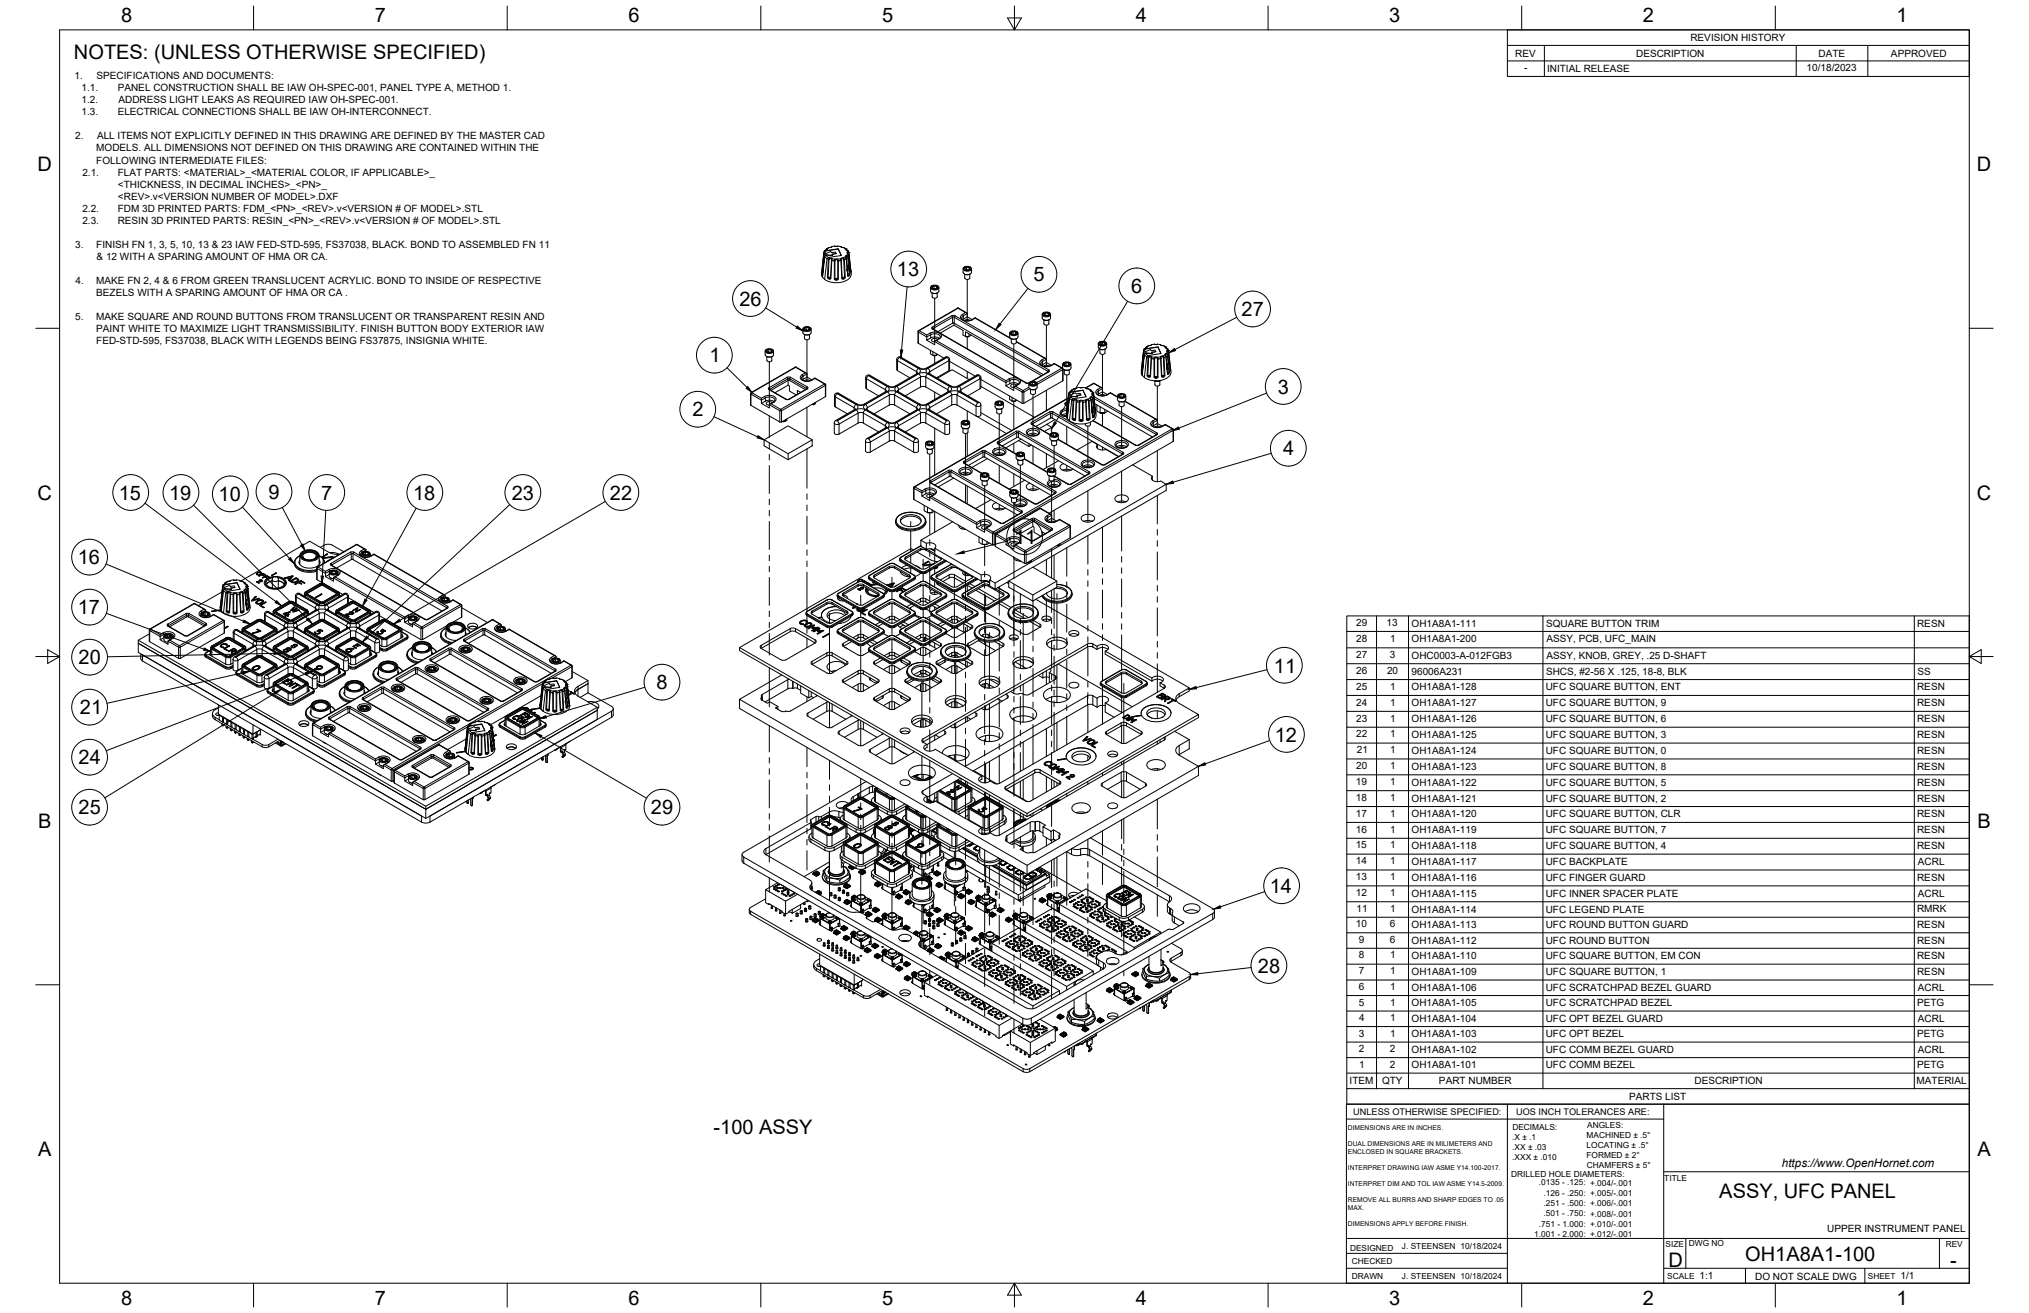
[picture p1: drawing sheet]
<svg xmlns="http://www.w3.org/2000/svg" width="864mm" height="559mm" viewBox="0 0 864 559" stroke-linecap="round" stroke-linejoin="round" font-family="sans-serif">
<defs><g id="words">
<g font-size="8.5">
<text x="51.6" y="9.4">8</text>
<text x="159.5" y="9.4">7</text>
<text x="267.5" y="9.4">6</text>
<text x="375.4" y="9.3">5</text>
<text x="483.4" y="9.4">4</text>
<text x="591.3" y="9.4">3</text>
<text x="699.3" y="9.4">2</text>
<text x="807.2" y="9.4">1</text>
<text x="31.5" y="25">NOTES: (UNLESS OTHERWISE SPECIFIED)</text>
<text x="16" y="72.9">D</text>
<text x="841.4" y="72.9">D</text>
<text x="381.7" y="117.5">13</text>
<text x="439.8" y="119.8">5</text>
<text x="481.5" y="124.7">6</text>
<text x="314.7" y="130.1">26</text>
<text x="528.5" y="134.6">27</text>
<text x="302" y="154.2">1</text>
<text x="543.8" y="167.5">3</text>
<text x="294.7" y="177.2">2</text>
<text x="546.1" y="193.8">4</text>
<text x="16" y="212.6">C</text>
<text x="50.6" y="212.6">15</text>
<text x="72" y="212.6">19</text>
<text x="93" y="213.2">10</text>
<text x="114.3" y="212.3">9</text>
<text x="136.7" y="212.7">7</text>
<text x="175.8" y="212.6">18</text>
<text x="217.8" y="212.6">23</text>
<text x="259.6" y="212.7">22</text>
<text x="841.4" y="212.6">C</text>
<text x="431.7" y="231.5">11</text>
<text x="33.1" y="240.1">16</text>
<text x="33.1" y="261.5">17</text>
<text x="33.5" y="282.7">20</text>
<text x="542.2" y="286.2">11</text>
<text x="279.4" y="293.3">8</text>
<text x="34" y="304">21</text>
<text x="542.6" y="315.6">12</text>
<text x="33.5" y="325.3">24</text>
<text x="33.4" y="346.6">25</text>
<text x="277.1" y="346.6">29</text>
<text x="16.2" y="352.3">B</text>
<text x="841.7" y="352.3">B</text>
<text x="540.5" y="380">14</text>
<text x="535.4" y="413.9">28</text>
<text x="303.7" y="482.4">-100 ASSY</text>
<text x="16.2" y="492">A</text>
<text x="841.7" y="492">A</text>
<text x="731.8" y="510">ASSY, UFC PANEL</text>
<text x="710.1" y="539.1">D</text>
<text x="742.8" y="536.7">OH1A8A1-100</text>
<text x="830.1" y="539.1">-</text>
<text x="51.6" y="555.5">8</text>
<text x="159.5" y="555.5">7</text>
<text x="267.5" y="555.5">6</text>
<text x="375.4" y="555.4">5</text>
<text x="483.4" y="555.5">4</text>
<text x="591.3" y="555.5">3</text>
<text x="699.3" y="555.5">2</text>
<text x="807.2" y="555.5">1</text>
</g>
<text font-size="5" x="758.4" y="496.8">https://www.OpenHornet.com</text>
<g font-size="4.3">
<text x="719.5" y="17.6">REVISION HISTORY</text>
<text x="644.9" y="24.2">REV</text>
<text x="696.4" y="24.2">DESCRIPTION</text>
<text x="774" y="24.2">DATE</text>
<text x="804.9" y="24.2">APPROVED</text>
<text x="31.7" y="33.7">1.</text>
<text x="41.1" y="33.7">SPECIFICATIONS AND DOCUMENTS:</text>
<text x="648.7" y="30.2">-</text>
<text x="658.5" y="30.6">INITIAL RELEASE</text>
<text x="769" y="30.3">10/18/2023</text>
<text x="34.7" y="38.9">1.1.</text>
<text x="50.1" y="38.9">PANEL CONSTRUCTION SHALL BE IAW OH-SPEC-001, PANEL TYPE A, METHOD 1.</text>
<text x="34.7" y="44">1.2.</text>
<text x="50.4" y="44">ADDRESS LIGHT LEAKS AS REQUIRED IAW OH-SPEC-001.</text>
<text x="34.7" y="49.1">1.3.</text>
<text x="50.1" y="49.1">ELECTRICAL CONNECTIONS SHALL BE IAW OH-INTERCONNECT.</text>
<text x="32" y="59.3">2.</text>
<text x="41.3" y="59.3">ALL ITEMS NOT EXPLICITLY DEFINED IN THIS DRAWING ARE DEFINED BY THE MASTER CAD</text>
<text x="41" y="64.5">MODELS. ALL DIMENSIONS NOT DEFINED ON THIS DRAWING ARE CONTAINED WITHIN THE</text>
<text x="41" y="69.6">FOLLOWING INTERMEDIATE FILES:</text>
<text x="35.1" y="74.7">2.1.</text>
<text x="50.1" y="74.7">FLAT PARTS: &lt;MATERIAL&gt;_&lt;MATERIAL COLOR, IF APPLICABLE&gt;_</text>
<text x="50.2" y="79.9">&lt;THICKNESS, IN DECIMAL INCHES&gt;_&lt;PN&gt;_</text>
<text x="50.2" y="85">&lt;REV&gt;.v&lt;VERSION NUMBER OF MODEL&gt;.DXF</text>
<text x="35.1" y="90.1">2.2.</text>
<text x="35.1" y="95.3">2.3.</text>
<text x="50.1" y="90.1">FDM 3D PRINTED PARTS: FDM_&lt;PN&gt;_&lt;REV&gt;.v&lt;VERSION # OF MODEL&gt;.STL</text>
<text x="50.1" y="95.3">RESIN 3D PRINTED PARTS: RESIN_&lt;PN&gt;_&lt;REV&gt;.v&lt;VERSION # OF MODEL&gt;.STL</text>
<text x="32" y="105.5">3.</text>
<text x="41" y="105.5">FINISH FN 1, 3, 5, 10, 13 &amp; 23 IAW FED-STD-595, FS37038, BLACK. BOND TO ASSEMBLED FN 11</text>
<text x="41.1" y="110.6">&amp; 12 WITH A SPARING AMOUNT OF HMA OR CA.</text>
<text x="32.1" y="120.8">4.</text>
<text x="41" y="120.8">MAKE FN 2, 4 &amp; 6 FROM GREEN TRANSLUCENT ACRYLIC. BOND TO INSIDE OF RESPECTIVE</text>
<text x="41" y="126">BEZELS WITH A SPARING AMOUNT OF HMA OR CA .</text>
<text x="32" y="136.2">5.</text>
<text x="41" y="136.2">MAKE SQUARE AND ROUND BUTTONS FROM TRANSLUCENT OR TRANSPARENT RESIN AND</text>
<text x="41" y="141.3">PAINT WHITE TO MAXIMIZE LIGHT TRANSMISSIBILITY. FINISH BUTTON BODY EXTERIOR IAW</text>
<text x="41" y="146.5">FED-STD-595, FS37038, BLACK WITH LEGENDS BEING FS37875, INSIGNIA WHITE.</text>
<text x="577.2" y="266.5">29</text>
<text x="590.2" y="266.5">13</text>
<text x="600.8" y="266.8">OH1A8A1-111</text>
<text x="658.1" y="266.8">SQUARE BUTTON TRIM</text>
<text x="816" y="266.7">RESN</text>
<text x="577.2" y="273.1">28</text>
<text x="591.7" y="273.1">1</text>
<text x="600.8" y="273.4">OH1A8A1-200</text>
<text x="658.2" y="273.3">ASSY, PCB, UFC_MAIN</text>
<text x="577.2" y="280.1">27</text>
<text x="591.5" y="280.1">3</text>
<text x="600.8" y="280.4">OHC0003-A-012FGB3</text>
<text x="658.2" y="280.4">ASSY, KNOB, GREY, .25 D-SHAFT</text>
<text x="577.2" y="286.8">26</text>
<text x="590.4" y="286.8">20</text>
<text x="600.8" y="287.1">96006A231</text>
<text x="658.1" y="287.1">SHCS, #2-56 X .125, 18-8, BLK</text>
<text x="816.1" y="287.1">SS</text>
<text x="577.2" y="293.6">25</text>
<text x="591.7" y="293.6">1</text>
<text x="600.8" y="293.9">OH1A8A1-128</text>
<text x="657.9" y="293.9">UFC SQUARE BUTTON, ENT</text>
<text x="816" y="293.9">RESN</text>
<text x="577.2" y="300.3">24</text>
<text x="591.7" y="300.3">1</text>
<text x="600.8" y="300.6">OH1A8A1-127</text>
<text x="657.9" y="300.6">UFC SQUARE BUTTON, 9</text>
<text x="816" y="300.6">RESN</text>
<text x="577.2" y="307.1">23</text>
<text x="591.7" y="307.1">1</text>
<text x="600.8" y="307.4">OH1A8A1-126</text>
<text x="657.9" y="307.4">UFC SQUARE BUTTON, 6</text>
<text x="816" y="307.4">RESN</text>
<text x="577.3" y="313.8">22</text>
<text x="591.7" y="313.8">1</text>
<text x="600.8" y="314.1">OH1A8A1-125</text>
<text x="657.9" y="314.1">UFC SQUARE BUTTON, 3</text>
<text x="816" y="314.1">RESN</text>
<text x="577.5" y="320.6">21</text>
<text x="591.7" y="320.6">1</text>
<text x="600.8" y="320.9">OH1A8A1-124</text>
<text x="657.9" y="320.9">UFC SQUARE BUTTON, 0</text>
<text x="816" y="320.9">RESN</text>
<text x="577.2" y="327.3">20</text>
<text x="591.7" y="327.3">1</text>
<text x="600.8" y="327.6">OH1A8A1-123</text>
<text x="657.9" y="327.6">UFC SQUARE BUTTON, 8</text>
<text x="816" y="327.6">RESN</text>
<text x="577.1" y="334.1">19</text>
<text x="591.7" y="334.1">1</text>
<text x="600.8" y="334.4">OH1A8A1-122</text>
<text x="657.9" y="334.4">UFC SQUARE BUTTON, 5</text>
<text x="816" y="334.4">RESN</text>
<text x="577.1" y="340.8">18</text>
<text x="591.7" y="340.8">1</text>
<text x="600.8" y="341.1">OH1A8A1-121</text>
<text x="657.9" y="341.1">UFC SQUARE BUTTON, 2</text>
<text x="816" y="341.1">RESN</text>
<text x="577.1" y="347.6">17</text>
<text x="591.7" y="347.6">1</text>
<text x="600.8" y="347.9">OH1A8A1-120</text>
<text x="657.9" y="347.9">UFC SQUARE BUTTON, CLR</text>
<text x="816" y="347.9">RESN</text>
<text x="577.1" y="354.3">16</text>
<text x="591.7" y="354.3">1</text>
<text x="600.8" y="354.6">OH1A8A1-119</text>
<text x="657.9" y="354.6">UFC SQUARE BUTTON, 7</text>
<text x="816" y="354.6">RESN</text>
<text x="577" y="361.1">15</text>
<text x="591.7" y="361.1">1</text>
<text x="600.8" y="361.4">OH1A8A1-118</text>
<text x="657.9" y="361.4">UFC SQUARE BUTTON, 4</text>
<text x="816" y="361.4">RESN</text>
<text x="577.1" y="367.8">14</text>
<text x="591.7" y="367.8">1</text>
<text x="600.8" y="368.1">OH1A8A1-117</text>
<text x="657.9" y="368.1">UFC BACKPLATE</text>
<text x="816.3" y="368.1">ACRL</text>
<text x="577.1" y="374.6">13</text>
<text x="591.7" y="374.6">1</text>
<text x="600.8" y="374.9">OH1A8A1-116</text>
<text x="657.9" y="374.9">UFC FINGER GUARD</text>
<text x="816" y="374.9">RESN</text>
<text x="577.1" y="381.3">12</text>
<text x="591.7" y="381.3">1</text>
<text x="600.8" y="381.6">OH1A8A1-115</text>
<text x="657.9" y="381.6">UFC INNER SPACER PLATE</text>
<text x="816.3" y="381.6">ACRL</text>
<text x="577.4" y="388.1">11</text>
<text x="591.7" y="388.1">1</text>
<text x="600.8" y="388.4">OH1A8A1-114</text>
<text x="657.9" y="388.4">UFC LEGEND PLATE</text>
<text x="816" y="388.3">RMRK</text>
<text x="577.1" y="394.7">10</text>
<text x="591.5" y="394.7">6</text>
<text x="600.8" y="395">OH1A8A1-113</text>
<text x="657.9" y="395">UFC ROUND BUTTON GUARD</text>
<text x="816" y="395">RESN</text>
<text x="578.4" y="401.3">9</text>
<text x="591.5" y="401.3">6</text>
<text x="600.8" y="401.6">OH1A8A1-112</text>
<text x="657.9" y="401.6">UFC ROUND BUTTON</text>
<text x="816" y="401.6">RESN</text>
<text x="578.4" y="407.9">8</text>
<text x="591.7" y="407.9">1</text>
<text x="600.8" y="408.2">OH1A8A1-110</text>
<text x="657.9" y="408.2">UFC SQUARE BUTTON, EM CON</text>
<text x="816" y="408.2">RESN</text>
<text x="578.4" y="414.7">7</text>
<text x="591.7" y="414.7">1</text>
<text x="600.8" y="415">OH1A8A1-109</text>
<text x="657.9" y="415">UFC SQUARE BUTTON, 1</text>
<text x="816" y="415">RESN</text>
<text x="578.4" y="421.4">6</text>
<text x="591.7" y="421.4">1</text>
<text x="600.8" y="421.7">OH1A8A1-106</text>
<text x="657.9" y="421.7">UFC SCRATCHPAD BEZEL GUARD</text>
<text x="816.3" y="421.7">ACRL</text>
<text x="578.4" y="428">5</text>
<text x="591.7" y="428">1</text>
<text x="600.8" y="428.3">OH1A8A1-105</text>
<text x="657.9" y="428.3">UFC SCRATCHPAD BEZEL</text>
<text x="816" y="428.3">PETG</text>
<text x="578.5" y="434.6">4</text>
<text x="591.7" y="434.6">1</text>
<text x="600.8" y="434.9">OH1A8A1-104</text>
<text x="657.9" y="434.9">UFC OPT BEZEL GUARD</text>
<text x="816.3" y="434.9">ACRL</text>
<text x="578.4" y="441.2">3</text>
<text x="591.7" y="441.2">1</text>
<text x="600.8" y="441.5">OH1A8A1-103</text>
<text x="657.9" y="441.5">UFC OPT BEZEL</text>
<text x="816" y="441.5">PETG</text>
<text x="578.4" y="447.8">2</text>
<text x="591.6" y="447.8">2</text>
<text x="600.8" y="448.1">OH1A8A1-102</text>
<text x="657.9" y="448.1">UFC COMM BEZEL GUARD</text>
<text x="816.3" y="448.1">ACRL</text>
<text x="578.5" y="454.4">1</text>
<text x="591.6" y="454.4">2</text>
<text x="600.8" y="454.7">OH1A8A1-101</text>
<text x="657.9" y="454.7">UFC COMM BEZEL</text>
<text x="816" y="454.7">PETG</text>
<text x="574.4" y="461.5">ITEM</text>
<text x="588.2" y="461.4">QTY</text>
<text x="612.5" y="461.5">PART NUMBER</text>
<text x="721.2" y="461.5">DESCRIPTION</text>
<text x="815.7" y="461.5">MATERIAL</text>
<text x="693.4" y="468.1">PARTS LIST</text>
<text x="777.7" y="524.4">UPPER INSTRUMENT PANEL</text>
<text x="723.4" y="544.5">1:1</text>
<text x="747" y="544.7">DO NOT SCALE DWG</text>
<text x="809" y="544.5">1/1</text>
</g>
<g font-size="3.9">
<text x="576" y="474.6">UNLESS OTHERWISE SPECIFIED:</text>
<text x="645.3" y="474.7">UOS INCH TOLERANCES ARE:</text>
</g>
<g font-size="3.5">
<text x="643.7" y="485">.X ± .1</text>
<text x="643.7" y="480.8">DECIMALS:</text>
<text x="675.3" y="484.3">MACHINED ± .5°</text>
<text x="675.6" y="480">ANGLES:</text>
<text x="643.7" y="489.3">.XX ± .03</text>
<text x="675.3" y="488.6">LOCATING ± .5°</text>
<text x="643.7" y="493.5">.XXX ± .010</text>
<text x="675.3" y="492.8">FORMED ± 2°</text>
<text x="675.4" y="497.1">CHAMFERS ± 5°</text>
<text x="643.2" y="501.1">DRILLED HOLE DIAMETERS:</text>
<text x="708.4" y="502.7">TITLE</text>
<text x="655" y="504.4">.0135 - .125: +.004/-.001</text>
<text x="657" y="508.8">.126 - .250: +.005/-.001</text>
<text x="657" y="513.2">.251 - .500: +.006/-.001</text>
<text x="657" y="517.7">.501 - .750: +.008/-.001</text>
<text x="653.1" y="526.5">1.001 - 2.000: +.012/-.001</text>
<text x="655" y="522.1">.751 - 1.000: +.010/-.001</text>
<text x="574.6" y="532.3">DESIGNED</text>
<text x="596.7" y="531.6">J. STEENSEN 10/18/2024</text>
<text x="708.9" y="530.9">SIZE</text>
<text x="718.9" y="530.5">DWG NO</text>
<text x="828.2" y="530.9">REV</text>
<text x="575.4" y="537.9">CHECKED</text>
<text x="575.4" y="544.3">DRAWN</text>
<text x="596.7" y="544.3">J. STEENSEN 10/18/2024</text>
<text x="709.6" y="544.2">SCALE</text>
<text x="795" y="544.2">SHEET</text>
</g>
<g font-size="2.8">
<text x="573.7" y="480.9">DIMENSIONS ARE IN INCHES.</text>
<text x="573.7" y="487.7">DUAL DIMENSIONS ARE IN MILIMETERS AND</text>
<text x="573.7" y="491.1">ENCLOSED IN SQUARE BRACKETS.</text>
<text x="573.7" y="497.9">INTERPRET DRAWING IAW ASME Y14.100-2017.</text>
<text x="573.7" y="504.7">INTERPRET DIM AND TOL IAW ASME Y14.5-2009.</text>
<text x="573.7" y="511.6">REMOVE ALL BURRS AND SHARP EDGES TO .05</text>
<text x="573.7" y="514.9">MAX.</text>
<text x="573.7" y="521.8">DIMENSIONS APPLY BEFORE FINISH.</text>
</g>
</g></defs>
<!-- layer: Visible -->
<g fill="none" stroke="#000" stroke-width=".43">
<path d="M349.7 117.3l.3 .6M350.1 117.9l.9 1M350.6 108.4l-.9 8.9M350.6 108.4l.3 .7M350.6 107.8l-.9 9.2M350.7 107.3l-.9 8.8M350.9 106.8h.1M350.9 106.8l-.2 .4M351 109.2l1 .9M351.2 107.9l.3 .7M351.3 106.7l5.5-.8 1.3 2.8-5.5 .9M351.3 106.7l-.6 .6"/>
<path d="M351.4 106.8l-.2 1.1M351.5 108.6l.4-.1-.9 .7-1 8.7 .9-8.8M351.5 108.6l-.6 .5M351.5 106.4h.1M351.5 106.4l-.2 .3M351.5 106.4l-.6 .4M351.5 108.6l1.1 1M351.7 106.1v.3M351.8 106h.1M351.8 106l-.1 .2M351.9 106.2l-.4 .2M352 110.1l.6 .3"/>
<path d="M352.6 110.4h.1M352.6 110.4l.2 .1M352.6 109.6l-.6 .5M352.6 109.6l.4 .2M352.9 105.4l-1.1 .6M353 109.8l.1 .2M353.9 110.3l1.7 .3M353.9 110.8l.1 .1M353.9 110.8l-.4 7.7M353.9 110.7v.1M354 110.9h.1M354 110.9l1.1 .1"/>
<path d="M354.2 108.2l1.7-.3-.3-.6-1.7 .2-.3-.5-3 1.4M355.1 111h.1M355.1 111h.3M355.9 107.9l-1.7 .3 .2 .6-2.5-.3M356.6 111h.2M356.8 105.9l-5.4 .9-.6 .5-.1 1.1M356.8 106l1.3 2.7M356.8 111h.1M357.9 110.9l-1.1 .1M357.9 110.9h.1M358 110.7l.5 7.8M358.1 110.3l-1.7 .3"/>
<path d="M358.1 110.8l-.2 .1M358.9 109.8l-.1 .2M358.9 109.8h.1M359.1 105.4l1.1 .6M359.4 110.4h.1M359.4 110.4l-.3 .1M359.8 109.3h.2M359.8 105.8l.1 .1M359.8 105.8l-1.9-.8-2.5-.2-2.3 .5-1.2 .8M359.8 109.3l-.9 .5M359.9 105.9l.1 .2M360 106.2l1 .6"/>
<path d="M360 109.3h.1M360 109.3l.2 .6M360.2 109.9l-.8 .5M360.2 109.9h.1M360.2 106h.1M360.2 106v.2M360.2 109.9l.4 4.3M360.2 106.1l.1 .3M360.4 106.4l.5 1.1M360.6 114.2l.1 1.3M360.6 114.2l.3 .1M360.6 113.6v.1"/>
<path d="M360.6 113.6h.3M360.7 107.7l.2 .2M360.7 115.5l.2 2M360.8 107.9l-.4 1M360.8 113.2a1.09 1.09 0 0 1 .8 1.2 1.09 1.09 0 0 1-1 .9M360.8 113.2l-.2 .1M360.9 107.9h-.1M360.9 107.9l.4 .5M360.9 114.3l-.5 .6M360.9 113.6v.7M360.9 113.6h-.3M360.9 113.6v.6"/>
<path d="M360.9 114.2l-.4 .7M361 109.1l-.2 .1M361 106.8h.1M361 109.1h.1M361 106.8l.3 .6M361.3 108.4l-.3 .7M361.3 107.5l.8 7.5a3.6 3.6 0 0 1-2.9 4.8 9.8 9.8 0 0 1-8.2-.8l1-8.9M361.3 107.5h.1M361.3 107.5l-.1 .2M361.3 108.4l.8 7.4M361.3 108.4v.1M409.9 114.4v1.5a2.07 2.07 0 0 0 3.6 0v-1.5"/>
<path d="M410.3 113.8a1.87 1.87 0 0 1 3 .6 1.81 1.81 0 0 1-3.2-.3zM410.4 116.6l.1 .1M410.5 113.6l-.6 .6a1.91 1.91 0 0 0 1.8 1.2 1.91 1.91 0 0 0 1.8-1.2l-.7-.6M410.6 114.1l.3 .6M411.3 114.9h.6M411.4 113.6l-.8 .5M411.4 113.6l.3 .1a.69 .69 0 0 1 .7 0 .69 .69 0 0 1 .3 .7l-.3 .3M411.4 113.6v1.2M411.4 113.6l1.1 .2M412.5 113.8v.9M412.5 113.8a.87 .87 0 0 1-.2 1.1 .87 .87 0 0 1-1.2-.1l-.2-.1M412.9 116.6l-1 .3-1.3-.2v1.6a1.23 1.23 0 0 0 2.2 0l-.1-1.6"/>
<path d="M342.1 139.5a1.87 1.87 0 0 1 3 .5 1.81 1.81 0 0 1-3.2-.2zM342.3 139.3l-.6 .6a1.91 1.91 0 0 0 1.8 1.2 1.91 1.91 0 0 0 1.7-1.2l-.6-.6M342.4 139.7l.3 .7M343.2 139.3l-.8 .4M343.2 139.3l.3 .1a.69 .69 0 0 1 .7 0 .69 .69 0 0 1 .3 .6l-.3 .4 .1-1M343.2 139.3v1.2M343.2 139.3a.8 .8 0 0 1 1 0 .8 .8 0 0 1 .1 1.1h-1.6M396 122.4v1.5a2.07 2.07 0 0 0 3.6 0M396.4 121.8a1.87 1.87 0 0 1 3 .6 1.81 1.81 0 0 1-3.1-.3zM396.6 124.6l1 .3 1.4-.2M396.7 121.6l-.6 .6a1.91 1.91 0 0 0 1.7 1.2 1.91 1.91 0 0 0 1.8-1.2l-.5-.5M396.7 122.1l.3 .6"/>
<path d="M396.7 124.7l.1 1.6a1.23 1.23 0 0 0 2.1 0v-1.6M397 139.9l39.9 23.1 1.2-.2M397.4 122.9h.6M397.5 121.6l-.8 .5M397.5 121.6l.3 .2a.69 .69 0 0 1 .8-.1 .69 .69 0 0 1 .3 .7l-.3 .3M397.5 121.6v1.2M397.5 121.6a.8 .8 0 0 1 1.1 .1 .8 .8 0 0 1 .1 1h-1.7M398.6 121.8v.9M398.9 121.6l.2 .1M399.1 124.6l-.2 .1M399.6 122.4v1.5M406 137.5v.9l3.9 2.2v2a2.33 2.33 0 0 0 3.5 0"/>
<path d="M406 138.4l-5.8 3.4M408 131.2l3.5 2M408 131.2h-.5l-16.5 9.5M410.5 136.4a1.93 1.93 0 0 1 2.4 0M411 133l.7 .4v1.4l2 1.2M411.7 134.8l-2 1.2M415.1 135.2v.2M415.1 135.2l-1.6 .9a3.1 3.1 0 0 1-4.2-.7M415.1 135.2l14.8 8.6M443.6 133.8v1.5a2.07 2.07 0 0 0 3.6 0l-.1-1.5M443.9 133.3a1.87 1.87 0 0 1 3.1 .5 1.81 1.81 0 0 1-3.2-.3zM444.1 136.1l1.5 .3 1-.3"/>
<path d="M444.2 133l-.6 .7a1.91 1.91 0 0 0 1.8 1.2 1.91 1.91 0 0 0 1.7-1.2l-.6-.7M444.3 133.5l.3 .6M444.3 133.5l.3 .7M444.3 136.2v1.6a1.23 1.23 0 0 0 2.1 0M445 134.3h.6M445.1 133.1l-.8 .4M445.1 133.1l.3 .1a.68 .68 0 0 1 .7 0 .68 .68 0 0 1 .3 .6l-.3 .4 .1-1M445.1 133.1v1.2M445.1 133l-.8 .5M445.1 133l1.1 .2M446.2 133.2a.87 .87 0 0 1-.2 1.2 .87 .87 0 0 1-1.2-.1l-.2-.2M446.4 136.2v1.6"/>
<path d="M325.7 150.9a2.07 2.07 0 0 0 3.5 0M325.7 149.4v1.5M326 148.9a1.87 1.87 0 0 1 3 .5 1.81 1.81 0 0 1-3.1-.2zM326.2 148.7l-.5 .6a1.91 1.91 0 0 0 1.8 1.2 1.91 1.91 0 0 0 1.7-1.2l-.5-.6M326.2 151.7h.1M326.3 148.7h-.1M326.3 149.1l.3 .7M326.4 151.8v1.6a1.23 1.23 0 0 0 2.1 0v-1.6M327.1 149.9h.5M327.2 148.7l-.9 .4M327.2 148.7l.2 .1a.68 .68 0 0 1 .8 0 .68 .68 0 0 1 .3 .6l-.3 .4M327.2 148.7v1.2"/>
<path d="M327.2 148.7l1.1 .1M328.3 148.8v1M328.3 148.8a.87 .87 0 0 1-.2 1.2 .87 .87 0 0 1-1.2-.1l-.3-.1M328.6 148.7h.1M328.7 151.7l-1 .3-1.4-.3M329.2 149.4v1.5M341.7 140.1v1.4a2.07 2.07 0 0 0 3.6 0l-.1-1.4M342.2 142.3l1 .3 1.4-.3M342.8 158.7l.7 .4v1.4l2 1.1M343.1 140.5l.6 .1M343.3 158.8l-4.4-2.5h-.5l-18.8 10.9-.1 5.2 12.9 7.3 18.9-10.9M344.7 142.3l-.1 1.7a1.23 1.23 0 0 1-2.2 0v-1.6"/>
<path d="M382 157.8l5.2 3M390.6 158.8l-9.6 5.6-1.2 .3-1.3-.2-8.9-4.9a1.19 1.19 0 0 0-1.1 1.2v4.2M390.9 146.1l10.8 6.3M391 140.7l-.3 .4 .2 5M394.4 144.8l3.4 1.9v-1.4l.7-.4M394.4 142.6v2.2l1.7-1a3.6 3.6 0 0 1 3.7 .2M395.2 158.8l9.7 5.6 1.1 .3 1.3-.2 9-5a1.15 1.15 0 0 1 1.2 1.2v4.3M396 149.1v1.5l1.1 .6a1.63 1.63 0 0 0 2-.3M397.1 149.7v1.5h1.5v-.6M399.1 144.5a1.61 1.61 0 0 0-2.6 .4l.5 .5 .8 .1M399.1 141.2l6.3-3.6h.8l37.8 21.8M400.2 143.4l-.3 .6-1.9 1.1"/>
<path d="M403.8 157.8l-5.2 3M404.2 157.3v-4.6l-.9-.8-.9 .1-8.2 4.8-1.5 .2-1.1-.3-8.8-4.9-.9 .5-.2 .7v4.3l.3 .4M404.2 153.8l10.8 6.3M404.2 157.3l-.4 .4M412.4 142.1v1.1h-1.4v-2l32.3 18.7M429.7 141.8v1.5a2.07 2.07 0 0 0 3.6 0v-1.5M430.1 141.3a1.87 1.87 0 0 1 3 .5 1.81 1.81 0 0 1-3.2-.3zM430.2 144.1h.2M430.4 141.1l-.7 .6a1.91 1.91 0 0 0 1.8 1.2 1.91 1.91 0 0 0 1.8-1.2l-.7-.6M430.4 141.5l.3 .7M431.1 142.3h.6M431.2 141.1l-.8 .4"/>
<path d="M431.2 141.1l.3 .1a.68 .68 0 0 1 .7 0 .68 .68 0 0 1 .4 .6l-.4 .4M431.2 141.1v1.2M432.3 141.2v1M432.3 141.2a1.56 1.56 0 0 0-1.9 .3M432.3 141.2a.87 .87 0 0 1-.2 1.2 .87 .87 0 0 1-1.2-.1l-.2-.1M432.6 145.3l12.6 7.3M432.8 144.1l-1 .3-1.4-.2v1.6a1.23 1.23 0 0 0 2.2 0v-1.6M444.2 155.8a1.93 1.93 0 0 1 2.4 0M444.7 152.5l.7 .4v1.4l2 1.1M445.4 154.3l-2 1.1M446.2 158.2l-7.3 4.2M448.7 154.7v.2"/>
<path d="M448.7 154.7l-1.6 .9a3.1 3.1 0 0 1-4.1-.7M448.7 154.7l3.6 2M452.3 155.1v1.5a2.07 2.07 0 0 0 3.5 0v-1.5M452.5 157.1l-.1 4.9-16.6 9.6M452.5 157v.1M452.6 154.5a1.87 1.87 0 0 1 3 .5 1.81 1.81 0 0 1-3.1-.2zM452.8 154.3l-.5 .6a1.91 1.91 0 0 0 1.8 1.2 1.91 1.91 0 0 0 1.7-1.2l-.5-.6M452.8 157.3l.1 .1M452.9 154.3h-.1M452.9 154.7l.3 .7M453.7 155.6h.5M453.7 154.3l-.8 .4"/>
<path d="M453.7 154.3l.3 .1a.68 .68 0 0 1 .8 0 .68 .68 0 0 1 .3 .7l-.3 .3M453.7 154.3v1.2M453.8 154.3l-.9 .4M453.8 154.3a.8 .8 0 0 1 1 0 .8 .8 0 0 1 .1 1.1h-1.7M454.9 154.5v.9M455.2 154.3h.1M455.3 157.3l-1 .3-1.3-.2v1.6a1.23 1.23 0 0 0 2.1 0v-1.6M467.5 146.3v1.5a2.07 2.07 0 0 0 3.5 0v-1.5M467.8 145.7a1.87 1.87 0 0 1 3 .6 1.81 1.81 0 0 1-3.1-.3zM468 148.5l1 .3 1.4-.2M468.1 145.5l-.6 .6a1.91 1.91 0 0 0 1.8 1.2 1.91 1.91 0 0 0 1.7-1.2l-.6-.6M468.1 146a1.29 1.29 0 0 1 2.3 .3 1.56 1.56 0 0 1-2 .3"/>
<path d="M468.1 146l.3 .6M468.2 148.6v1.6a1.23 1.23 0 0 0 2.1 0v-1.6M468.9 146.8h.5M468.9 145.5l-.8 .5M468.9 145.5l.3 .1a.69 .69 0 0 1 .8 0 .69 .69 0 0 1 .3 .7l-.3 .3v-.9M468.9 145.5v1.2M470.5 148.5l-.1 .1M485.8 159l.3 .7M486.2 159.7l.9 .9M486.7 150.2l-.9 8.8M486.7 149.6l-.9 9.1M486.7 150.2l.3 .6"/>
<path d="M487 148.6h.1M487 148.6l-.2 .4M487 148.5v.1M487.1 150.9l1 .9M487.2 149.7l2.5-1 .2 .6 1.7-.3 .3 .6-1.7 .4M487.2 149.7l-.5 .5M487.2 149.7l.3 .6M487.4 148.5l-.7 .5-.9 8.8M487.4 148.5l5.4-.9 1.4 2.9-5.5 .8M487.5 148.5l-.2 1.2M487.5 150.3l.5-.1-.9 .7-1 8.8 .9-8.9M487.5 150.3l-.5 .5"/>
<path d="M487.6 148.2h.1M487.6 148.2l-.2 .3M487.6 148.2l-.6 .3M487.6 150.4l1.1 .9M487.8 147.8l-.1 .3M487.8 147.7h.1M487.8 147.7v.3M488 147.9l-.4 .3M488.1 151.8l-1 8.9a9.2 9.2 0 0 0 10.8-.8l.5-1.7M488.1 151.8l.5 .3M488.6 152.1h.1M488.6 152.1l.3 .1"/>
<path d="M488.7 151.3l-.6 .5M488.7 151.3l.5 .5M488.9 147.1l-1 .6M489.9 152l1.7 .3M489.9 152.5l.2 .1M489.9 152.6l-.4 7.7M490 152.4l-.1 .1M490.1 152.6h.1M490.1 152.6l1.1 .2M491.2 152.8h.1M491.2 152.8h.2M491.5 146.5l-2.4 .5-1.1 .8"/>
<path d="M491.5 146.5h.1M491.5 146.5l2.4 .2M491.9 149.6l-1.7 .3 .3 .6-2.5-.3M492.6 152.8h.3M492.8 147.6l-5.3 .9-.6 .6-.2 1M492.8 147.7l1.3 2.8M492.9 152.8h.1M493.9 151.9l.2 .1M493.9 146.7h.1M493.9 151.9l-1.5 .4M494 152.6h.1M494 152.6l-1.1 .2"/>
<path d="M494 146.7l2.1 1.1M494.1 152.4v.1M494.1 152.5l-.1 .1M494.1 152.6l.4 7.7M495.1 147.1l.4 .2M495.4 152.1h.1M495.4 152.1l-.2 .1M495.5 147.3l.7 .4M496.1 147.9l1 .6M496.1 151h.1M496.1 151.1l-1.2 .7M496.1 151.1l.2 .5"/>
<path d="M496.2 151.7h.1M496.2 147.7h.1M496.2 147.7l.1 .3M496.2 151.6l-.7 .5M496.3 151.6l.3 4.3M496.3 151.6l-.1 .1M496.3 147.8v.3M496.5 148.2l.5 1M496.5 156.5l.2 .1M496.6 155.1a.91 .91 0 0 1 1.1 .8 .91 .91 0 0 1-.9 1l-.2 .2M496.6 155.9l.2 1.3M496.7 155.9l.3 .1"/>
<path d="M496.7 155.4l.2-.1 .1 .4-.3 .9M496.7 155.4h-.1M496.7 155.4h.3v.6M496.8 149.5l.1 .1M496.8 157.2l.2 2M496.9 149.6l-.4 1.1M496.9 149.6l.5 .5M497 156l-.3 .6M497.1 148.5v.1M497.1 148.6l.3 .6M497.4 149.2h.1M497.4 150.2h.1"/>
<path d="M497.4 149.2l-.2 .2M497.4 149.2l1 9M497.4 150.2l.8 7.4M497.4 150.2l-.6 .8M324.1 169.5v2.2l3.3 1.9v-1.3M325.8 170.7l-1.7 1M325.8 170.7a3.6 3.6 0 0 1 3.6 .2M328.2 171.8l-.7 .4M328.7 171.4a1.61 1.61 0 0 0-2.6 .4l.5 .5 .9 .1M329.8 170.3l-.3 .6-1.8 1.1M334.4 179.1l-1.3 .2M334.9 178.3v.5l-.9 .5-1 .1"/>
<path d="M335.4 161.9v2l.6 .4v2.1l2.9 1.7M335.4 163.9l-5.5 3.3M340.8 167l-1.4-.8v1.6M342.3 162.1a1.93 1.93 0 0 1 2.4 0M342.8 165.8l-7.2-4-7.5 4.3M343.4 165.5l-8.2 4.6-7.7-4.3M343.5 160.5l-2 1.2M346.2 171.8v.5l-.5-.3M346.8 160.9l4.6 2.8-.1 5.1M346.8 160.9v.2M346.8 160.9l-1.6 .9a3.1 3.1 0 0 1-4.1-.7M347.1 171.2l-.1 .6-.8 .5"/>
<path d="M364 174.1l-8.6 5.1-.3 .6v4.4a1.43 1.43 0 0 0 2 .5l8.5-4.8 1.9 .1M368.5 165l.3 .5 5.1 2.9M368.7 174.1l9.6 5.6 1.1 .3 1.6-.3 9.6-5.6M377.3 166.4l-9.6 5.6-1.2 .3-1.4-.2-8.8-4.8a1.15 1.15 0 0 0-1.1 1.1v4.4l5.4 3.3M380.8 172.4l6.4 3.7M380.8 172.4l-.9-.3-1.4 .3-6.5 3.7M382 166.4l9.6 5.6 1.1 .3 1.6-.3 9.6-5.6M385.3 168.4l6.5-3.7 1.4-.3 7.3 4M395.2 174.1l8.7 5.1 .3 .6v4.5M398.6 176.1l6.5-3.7 1.4-.3 8.9 4.9a1.43 1.43 0 0 0 2.1-.4M399 161l6.3-3.6 7.2 4.1M408.5 166.4l8.7 5.1 .3 .6v4.5"/>
<path d="M409.2 180v1.4a2.07 2.07 0 0 0 3.5 0v-1.4M409.5 179.4a1.87 1.87 0 0 1 3 .5 1.81 1.81 0 0 1-3.1-.2zM409.8 179.2l-.6 .6a1.91 1.91 0 0 0 1.7 1.2 1.91 1.91 0 0 0 1.8-1.2l-.6-.6M410.6 179.2l-.8 .4 .3 .7M410.6 179.2l.3 .1a.7 .7 0 0 1 .8 0 .7 .7 0 0 1 .3 .7l-.3 .3M410.6 179.2v1.2M410.6 179.2l1.2 .1M411.8 179.3v1M411.8 179.3a.87 .87 0 0 1-.3 1.2 .87 .87 0 0 1-1.1-.1l-.3-.1M415.6 177.1l12.8 7.4M417.5 161.5l17.6 10.1h.7M417.5 175.6l13.1 7.6"/>
<path d="M417.5 164.4l22.8 13.2M417.5 164.9l-.4 .5-5.2 3M423.5 171.7v1.4a2.07 2.07 0 0 0 3.6 0v-1.4M423.9 171.1a1.87 1.87 0 0 1 3 .5 1.81 1.81 0 0 1-3.2-.2zM424.1 173.9l1.5 .3 1-.3M424.2 170.9l-.7 .6a1.91 1.91 0 0 0 1.8 1.2 1.91 1.91 0 0 0 1.8-1.2l-.7-.6M424.2 171.3l.3 .7M424.2 174v1.6a1.23 1.23 0 0 0 2.2 0v-1.6M424.9 172.1l.6 .1M425 170.9l-.8 .4M425 170.9l.3 .1a.69 .69 0 0 1 .7 0 .69 .69 0 0 1 .4 .7l-.3 .3M425 170.9v1.2"/>
<path d="M425 170.9a.8 .8 0 0 1 1 0 .8 .8 0 0 1 .1 1.1h-1.6M426.1 171v1M428.1 164.2l3.4 2v-1.4l.7-.4M428.1 162v2.2l1.7-.9a3.6 3.6 0 0 1 3.7 .2M429.7 168.5v1.5a2.17 2.17 0 0 0 3.1 .3M430.8 169.1v1.5h1.4v-.6M432.7 163.9a1.61 1.61 0 0 0-2.5 .4l.4 .5 .9 .2M433.9 162.9l-.4 .6-1.8 1M437.9 163.4v1.5a2.07 2.07 0 0 0 3.6 0v-1.5M438.3 162.8a1.87 1.87 0 0 1 3 .5 1.81 1.81 0 0 1-3.2-.2zM438.4 162.6l-.5 .6a1.91 1.91 0 0 0 1.8 1.2 1.91 1.91 0 0 0 1.8-1.2l-.6-.6M438.4 165.6l1 .3 1.5-.3"/>
<path d="M438.6 162.6h-.2M438.6 163l.3 .7M438.6 165.7v1.6a1.23 1.23 0 0 0 2.2 0l-.1-1.6M439.3 163.9h.6M439.4 162.6l-.8 .4M439.4 162.6l.3 .1a.68 .68 0 0 1 .7 0 .68 .68 0 0 1 .3 .7l-.3 .3M439.4 162.6v1.2M439.4 162.6a.8 .8 0 0 1 1 0 .8 .8 0 0 1 .1 1.1h-1.6M440.5 162.8v.9M440.8 162.6h.1M449 178.6l-6.6 3.8M451.7 176.1l.7 .8 1.5 .3"/>
<path d="M453.6 172.2l.7 .4M453.9 177.4l.3 .7M453.9 176.1l-1.8 .6M453.9 176.7l-1 .4M453.9 176.6v.5M454.3 178.1l.9 .9M454.6 169.3l-65.7 38.1 .1 5.2 33.4 19.3 1.2-.3M454.8 168.6l-.9 8.8M454.8 168.6l.3 .6M454.8 168l-.9 8.6M454.9 168.5l.1-1 .6-.5 5.4-.9 1.2 2.8M454.9 167.4l-1 8.9"/>
<path d="M455.1 167h.1M455.1 167l-.2 .4M455.2 169.3l1 .9M455.3 168.1l2.5-1 .2 .6 1.8-.3 .3 .6-1.7 .4M455.3 168.1l-.5 .5M455.3 168.1l.3 .6M455.5 166.9l5.5-.8 1.3 2.8-5.5 .8M455.5 166.9l-.6 .5M455.6 167l-.2 1.1M455.6 168.7h.5l-.9 .6-1 8.8 .9-8.9M455.6 168.7l-.5 .5M455.7 166.6l-.6 .4"/>
<path d="M455.7 166.6h.1M455.7 166.6l-.2 .3M455.7 168.8l1.1 .9M455.9 166.2v.3M455.9 166.1v.3M455.9 166.1h.1M456.1 166.3l-.4 .3M456.1 168.7l2.5 .1M456.2 170.2l-1 8.9a9.1 9.1 0 0 0 10.8-.8l.5-1.7M456.2 170.2l.5 .3M456.7 170.5l.3 .1M456.7 170.5h.1"/>
<path d="M456.8 169.7l-.6 .5M456.8 169.7l.5 .5M457.1 165.5l-1.1 .6M457.2 165.5l-1.1 .7M457.3 165.4l-.1 .1M457.3 165.4l2.2-.5 1.9 .1 1.6 .4M458 170.4l1.7 .3M458.1 171h.1M458.1 171l-.4 7.7M458.1 170.8v.2M458.2 171h.1M458.2 171l1.1 .2"/>
<path d="M459.3 171.2h.1M459.3 171.2h.2M460.1 168l-1.8 .3 .3 .6-2.5-.2M460.8 171.2h.2M461 171.2h.1M462.1 171l-1.1 .2M462.1 171h.1M462.2 170.8l.4 7.9M462.2 170.4l-1.6 .3M462.2 171h-.1M463 165.4l.1 .1M463 170v.2"/>
<path d="M463.1 165.5l.9 .5M463.1 169.9l-.1 .1M463.2 165.5l1.2 .6M463.5 170.5l-.2 .1M463.6 170.5h-.1M464 166h.1M464.1 166l.1 .2M464.1 179.7v1.1a1.13 1.13 0 0 1-1.2 .6 1.13 1.13 0 0 1-.9-1.1M464.2 169.5l-1.1 .4M464.2 166.3l1 .7M464.2 169.4l.2 .6M464.4 170.1l-.8 .4"/>
<path d="M464.4 170.1h.1M464.4 166.1h.1M464.4 166.1v.3M464.4 170l.2 4.9 .5 2.7M464.4 170v.1M464.4 166.2v.3M464.6 175h.2M464.6 166.6h.1M464.6 166.6l.5 1M464.7 173.5a.91 .91 0 0 1 1.1 .8 .91 .91 0 0 1-.9 1l-.2 .2M464.8 174.3l.3 .1M464.8 175l-.2 .1"/>
<path d="M464.9 167.9l.2 .1M465.1 168l-.5 1.1M465.1 168l.4 .5M465.1 173.8h-.3M465.1 174.4l-.3 .6M465.1 173.8v.6M465.2 167h.1M465.2 169.2l-.2 .2M465.2 169.2h.1M465.2 167l.3 .6M465.3 179l18.4 10.5h.7l7.8-4.5M465.5 168.6l-.3 .6"/>
<path d="M465.5 168.6h.1M465.5 167.6l-.2 .2M465.5 167.6l1 9M465.5 168.6l.8 7.4M465.5 167.6h.1M465.8 163.2l3.2 1.9M465.8 163.2h-.5l-3.3 1.9M465.9 171.8l24.6 14.2M466.9 172.3v2.6a3.1 3.1 0 0 0 3.3 .8h-2v-2.6M468.1 168.3a1.93 1.93 0 0 1 2.3 0M468.5 164.9l.7 .5v1.3l2.1 1.2M469.2 166.7l-1.9 1.2"/>
<path d="M470.2 174.2v1.5l1.3-.7M472.6 167.1v.2M472.6 167.1l-1.6 .9a3.1 3.1 0 0 1-4.1-.7M472.6 167.1l3 1.8M475.6 168.6v1.4a2.07 2.07 0 0 0 3.6 0v-1.4M476 168a1.87 1.87 0 0 1 3 .5 1.81 1.81 0 0 1-3.2-.2zM476.1 170.8l1.5 .3 1.1-.3M476.3 167.7l-.7 .7a1.91 1.91 0 0 0 1.8 1.2 1.91 1.91 0 0 0 1.8-1.2l-.7-.7M476.3 168.2l.3 .7M476.3 170.9v1.6a1.23 1.23 0 0 0 2.2 0v-1.6M477 169l.6 .1M477.1 167.8l-.8 .4"/>
<path d="M477.1 167.8l.3 .1a.68 .68 0 0 1 .7 0 .68 .68 0 0 1 .4 .7l-.3 .3v-1M477.1 167.8v1.2M478.2 167.9a1.56 1.56 0 0 0-1.9 .3M478.2 167.9a.87 .87 0 0 1-.2 1.2 .87 .87 0 0 1-1.2-.1l-.2-.1M478.8 170.7l13.6 7.8M491.4 162.1h.1M491.5 162.1v1.6a1.23 1.23 0 0 0 2.2 0l-.1-1.6M491.9 178.4l.7 .4v1.4l2 1.2M493.8 162l-1 .3-1.3-.2M494 161.9a2.76 2.76 0 0 1-2.5 .1M325.2 187.2l10.2 5.9M335.4 193.1l10.3-5.9v2.6l-10.3 5.9z"/>
<path d="M345.7 187.2l-10.3-5.9-10.2 5.9v2.6l10.2 5.9M367.5 180.1l6.4 3.7M377.3 181.8l-8.6 5.1-.3 .6v4.4a1.43 1.43 0 0 0 2 .5l8.1-4.7 .9-.2 1.4 .2M380.8 187.7l8.1 4.7a1.43 1.43 0 0 0 2-.5M382 181.8l8.6 5.1 .3 .6v4.4M385.3 183.8l6.5-3.8 1.4-.2 9 4.9a1.43 1.43 0 0 0 2-.5M394 188.7v1.5a2.07 2.07 0 0 0 3.5 0v-1.5M394.3 188.2a1.87 1.87 0 0 1 3 .5 1.81 1.81 0 0 1-3.1-.3zM394.5 190.9l.1 .1M394.6 187.9l-.6 .7a1.91 1.91 0 0 0 1.7 1.1 1.91 1.91 0 0 0 1.8-1.1l-.6-.7M394.7 192.6a1.23 1.23 0 0 0 2.1 0M395.4 187.9l-.8 .5 .3 .7"/>
<path d="M395.4 187.9l.3 .2a.63 .63 0 0 1 .8 .2 .63 .63 0 0 1 0 .8M395.4 187.9v1.3h.5M395.4 187.9l-.8 .5 .3 .6M395.4 187.9l1.2 .2M396.6 188.1v.9M396.6 188.1a.87 .87 0 0 1-.3 1.2 .87 .87 0 0 1-1.1-.2l-.3-.1M396.8 191.1v1.6M397 190.9l-1 .4-1.4-.3 .1 1.7M409.7 182.2l1 .3 1.5-.3M409.9 182.3v1.6a1.23 1.23 0 0 0 2.1 0v-1.6M410.5 197.1l7.3 4.4M410.5 180.4l.6 .1"/>
<path d="M412.2 198.1l6.2-3.6h.7l28.3 16.3M420.2 195.2l-6.5 3.7M422.9 192.7a3 3 0 0 0 4.8 0M423.3 193.3a3.5 3.5 0 0 1 4 0M424.1 193.7a1.93 1.93 0 0 1 2.4 0M424.9 188.8l7.6 4.4M426.6 189.8l6.2-3.6h.7l28.3 16.4M432.5 193.4v1.5a2.07 2.07 0 0 0 3.6 0v-1.5M432.9 192.9a1.87 1.87 0 0 1 3 .5 1.81 1.81 0 0 1-3.2-.3zM433 195.7l1.6 .3 .9-.3M433.2 192.6l-.7 .7a1.91 1.91 0 0 0 1.8 1.2 1.91 1.91 0 0 0 1.8-1.2l-.7-.7M433.2 193.1l.3 .7"/>
<path d="M433.2 195.8v1.6M433.2 197.3a1.23 1.23 0 0 0 2.2 0M433.6 187.5l4.3 2.5M434 192.7l-.8 .4M434 192.7l.3 .1a.7 .7 0 0 1 .7 0 .7 .7 0 0 1 .4 .6l-.4 .4M434 192.7l-.1 1.2 .6 .1M434.6 186.9l-6.5 3.7M435.1 192.8v1M435.1 192.8a1.56 1.56 0 0 0-1.9 .3M435.1 192.8a.87 .87 0 0 1-.2 1.2 .87 .87 0 0 1-1.2-.1l-.2-.1M435.4 195.8v1.6M436 195.2l9.8 5.7"/>
<path d="M437.3 184.4a3.1 3.1 0 0 0 4.8 0M437.7 185a3.5 3.5 0 0 1 4 0M437.9 188.8v1.2M438.5 185.4a1.93 1.93 0 0 1 2.4 0M439 189.4l-1.1 .6M439.3 180.5l7.6 4.5M440.9 181.5l6.2-3.6h.8l28.2 16.4M445.5 180.6l2.1 1.2v2.5M446.2 199.6a1.87 1.87 0 0 1 3 .6 1.81 1.81 0 0 1-3.2-.3zM446.5 199.4l-.7 .6a1.91 1.91 0 0 0 1.8 1.2 1.91 1.91 0 0 0 1.8-1.2l-.7-.6M446.5 199.8l.3 .7M446.5 199.9l.3 .6"/>
<path d="M446.9 185.1v1.5a2.07 2.07 0 0 0 3.5 0v-1.5M447 184.8l-.2 .1M447.2 184.6a1.87 1.87 0 0 1 3 .5 1.81 1.81 0 0 1-3.1-.3zM447.3 199.4l-.8 .5M447.3 199.4l.3 .1a.68 .68 0 0 1 .7 0 .68 .68 0 0 1 .3 .7l-.2 .3M447.3 199.4v1.2M447.3 199.4l-.8 .4M447.3 199.4l1.1 .1M447.4 187.4l1 .3 1.5-.3M447.5 184.3l-.6 .7a1.91 1.91 0 0 0 1.8 1.2 1.91 1.91 0 0 0 1.7-1.2l-.6-.7M447.5 184.8l.3 .7M447.6 187.5v1.6a1.23 1.23 0 0 0 2.1 0v-1.6"/>
<path d="M447.6 181.8l-3 1.8M448.3 185.6l.5 .1M448.4 184.4l-.9 .4M448.4 184.4l.2 .1a.7 .7 0 0 1 .8 0 .7 .7 0 0 1 .3 .6l-.3 .4 .1-1M448.4 184.4v1.2M448.4 199.6v.9M448.4 199.5a.87 .87 0 0 1-.2 1.2 .87 .87 0 0 1-1.2-.1l-.2-.1M449.5 184.5a1.56 1.56 0 0 0-2 .3M449.5 184.5a.87 .87 0 0 1-.2 1.2 .87 .87 0 0 1-1.2-.1l-.3-.1M450.4 186.9l18.9 10.9h.7l7.8-4.5M450.5 196.1l-6.5 3.8M452.7 197.3a1.44 1.44 0 0 0-1.5 1.3 1.44 1.44 0 0 0 1.3 1.6 4.2 4.2 0 0 0 4.1-.6"/>
<path d="M460.7 197.8a3 3 0 0 0 4.7 0M461 198.5a3.5 3.5 0 0 1 4 0M461.9 198.8a1.93 1.93 0 0 1 2.3 0M467.1 190.9v-1.7l-2.3-1.4-6.4 3.8M467.1 189.2a1.35 1.35 0 0 0-.2 1.6 1.35 1.35 0 0 0 1.5 .6l2.3-.1 5.3 3M475 189.6a3.1 3.1 0 0 0 4.8 0M475.4 190.2a3.5 3.5 0 0 1 4 0M476.2 190.5a1.93 1.93 0 0 1 2.4 0M482.1 197.8l8.4 4.9M490.2 185.8v.3M490.9 181.2l-.3 .2M491.4 181.8a1.93 1.93 0 0 1 2.4 0"/>
<path d="M492.6 180.2l-1.7 1M496 180.6v.2M496 180.6l-1.6 .9a3.1 3.1 0 0 1-4.2-.7M496 180.6l3.2 1.9M499.2 182.5l.2 .4-.1 5M499.3 187.9l-52.8 30.5M382 220a8.9 8.9 0 0 1 11.6 .3 3.1 3.1 0 0 1-1.8 4.8 9.1 9.1 0 0 1-10.2-1.6 2.93 2.93 0 0 1 .4-3.5zM392.4 208.9v2.2l3.3 2v-1.4l.8-.4M393.4 215.1v2.3a3.2 3.2 0 0 0 3.3 .8h-1.9v-2.3M396.1 205.4l30.1 17.3h.8l7.7-4.5M396.7 217v1.2l1-.6M397 210.8a1.61 1.61 0 0 0-2.6 .4l.5 .5 .8 .2"/>
<path d="M397.7 210.4a3.6 3.6 0 0 0-3.6-.3l-1.7 1M397.8 206.4l6.2-3.6h.7l28.3 16.3M398.1 209.7l-.4 .7-1.8 1M405.9 203.5l-6.6 3.7M408.6 201a3 3 0 0 0 4.7 0M409 201.6a3.5 3.5 0 0 1 3.9 0M409.8 202a1.93 1.93 0 0 1 2.3 0M417.3 202.2v1.5a2.07 2.07 0 0 0 3.6 0M417.7 201.6a1.87 1.87 0 0 1 3 .6 1.81 1.81 0 0 1-3.2-.3zM417.8 204.4l1.1 .4 1.3-.3M417.8 201.5l-.5 .5a1.91 1.91 0 0 0 1.8 1.2 1.91 1.91 0 0 0 1.8-1.2l-.5-.5M418 201.9l.3 .6"/>
<path d="M418 204.5v1.6a1.23 1.23 0 0 0 2.2 0v-1.6M418.7 202.7h.6M418.8 201.4l-.8 .5M418.8 201.4l.3 .2a.69 .69 0 0 1 .7-.1 .69 .69 0 0 1 .4 .7l-.4 .4M418.8 201.4v1.2M418.8 201.4a.8 .8 0 0 1 1 .1 .8 .8 0 0 1 .1 1h-1.6M419.9 201.6v.9M420.2 201.4l.1 .1M420.3 204.4l-.1 .1M420.9 203.1l9.5 5.5-.6 .7a1.91 1.91 0 0 0 1.8 1.1 1.91 1.91 0 0 0 1.7-1.1l-.6-.7M420.9 202.2v1.5M421.8 212.7l-6.6 3.7"/>
<path d="M423.5 216.7l1.8-.4 1.8 .4M424 213.9a1.44 1.44 0 0 0-1.6 1.3 1.44 1.44 0 0 0 1.3 1.6 4.2 4.2 0 0 0 4.2-.7M429.8 209.4v1.5a2.07 2.07 0 0 0 3.6 0l-.1-1.5M430.1 208.9a1.87 1.87 0 0 1 3.1 .5 1.81 1.81 0 0 1-3.2-.3zM430.3 211.6l1.5 .4 1-.4M430.5 209.1l.3 .6M430.5 211.8v1.5a1.23 1.23 0 0 0 2.1 0v-1.5M431.2 209.9h.6M431.3 208.6l-.8 .5M431.3 208.6l.3 .2a.69 .69 0 0 1 .7 0 .69 .69 0 0 1 .3 .6l-.3 .4M431.3 208.6v1.3M431.3 208.6a.8 .8 0 0 1 1 .1 .8 .8 0 0 1 .1 1h-1.6"/>
<path d="M431.9 214.4a3 3 0 0 0 4.8 0M432.3 215.1a3.5 3.5 0 0 1 4 0M432.4 208.8v.9M433.1 215.4a1.93 1.93 0 0 1 2.4 0M436.2 204.4l-6.6 3.7M437.9 208.4l1.8-.4 1.8 .4M438.4 205.6a1.44 1.44 0 0 0-1.6 1.3 1.44 1.44 0 0 0 1.3 1.6 4.2 4.2 0 0 0 4.1-.7M443 216.4l4.4 2.5M443 216.4h-.5l-18.7 10.8-.2 .4v4.9l12.4 7.2h.8l18.8-10.9v-4.8l-.2-.5M445.8 200.2v1.5a2.07 2.07 0 0 0 3.6 0v-1.5M446.3 206.1a3 3 0 0 0 4.7 0M446.3 202.4l.2 .1"/>
<path d="M446.5 202.5l1.3 .2 .9-.2M446.5 202.5v1.6a1.23 1.23 0 0 0 2.2 0v-1.6M446.7 206.8a3.5 3.5 0 0 1 3.9 0M446.9 218.8l.7 .4v1.4l2 1.2M447.2 200.7h.6M447.5 207.1a1.93 1.93 0 0 1 2.3 0M448.9 202.4l-.2 .1M449.1 209.9l-8.1 4.6-7.7-4.2M452.2 200.1l1.9-.4 1.8 .4M460.5 219.7a3.9 3.9 0 0 1 5.3 .4 2.33 2.33 0 0 1-3.1 2.1l-1.7-.5a1.21 1.21 0 0 1-.5-2zM463.4 201.6l-8 4.6-6.7-3.7M474.9 211.4a3.9 3.9 0 0 1 5.3 .4 2.33 2.33 0 0 1-3.1 2.1l-1.7-.5a1.21 1.21 0 0 1-.5-2z"/>
<path d="M475.6 213.6l1.8-.4 1.8 .4M490.5 202.7v1.7M490.5 202.7a1.35 1.35 0 0 0-.2 1.6 1.35 1.35 0 0 0 1.5 .6l.6 .1a4.5 4.5 0 0 1 4 1.1v2.6l-56.7 32.7M496.4 206.1l-72.9 42M127.6 236.5a3.3 3.3 0 0 0-2.3 3.1 3.3 3.3 0 0 0 2.4 3.1 10.4 10.4 0 0 0 7.1 .4M127.6 238.3a2.27 2.27 0 0 0 2.1 3.2 5.7 5.7 0 0 0 6.4-1.8l-.2-1.4M127.6 238.9l-.3 .6M128.4 236.5a4 4 0 0 0 5.5 1.4l.8-.6 .4-.8M128.4 236.6a4.1 4.1 0 0 1 6.7 0M128.9 236.8l.3 .8 .7 .4M128.9 236.7v.1M130.7 238.2a1.51 1.51 0 0 1-1.8-1.3 1.51 1.51 0 0 1 1.5-1.7 3.2 3.2 0 0 1 4.2 1.6l-.7 1-1.1 .4"/>
<path d="M134.6 236.7v.1M134.6 236.8l-.4 .8-.6 .4M135.8 236.5a3.5 3.5 0 0 1 2.4 3M135.9 238.9l.3 .6M136.3 233a4.6 4.6 0 0 1 5.2-1l4.8 2.8M136.9 237.2l2.5-1.3-2.3 1.4M137.4 237.5l-.1 .1M137.6 237.4l-.2 .1M139.1 235.8l-2.3 1.3M139.2 235.8l-.1 .1M139.4 235.8h-.2M140.3 235.2l2.5 .1 1.5 .6"/>
<path d="M141.4 236.9l-3.8 .6M141.6 236.9l-4.1 .8M141.6 236.9h-.2M141.8 237l-4.4 .6M141.9 237.3l-2.5 1.5M144.4 235.9h-2l-1.9-.6-8.7-4.9-29.4 16.9M152.1 231.8l3.5 2M152.1 231.7l-.5 .1-16.6 9.6v5.3M154 235.7v1M154 236.4l-.2 .2M154.4 235.2a1.87 1.87 0 0 1 3 .5 1.81 1.81 0 0 1-3.2-.3zM154.5 235l-.5 .6a1.91 1.91 0 0 0 1.8 1.2 1.91 1.91 0 0 0 1.8-1.2l-.5-.6"/>
<path d="M154.6 234.9l-.1 .1M154.7 235.4l.3 .7M155.1 233.6l.6 .2 .1 .9M155.4 236.2h.6M155.5 235l-.8 .4M155.5 235l.3 .1a.68 .68 0 0 1 .7 0 .68 .68 0 0 1 .3 .6l-.3 .4M155.5 235v1.2M155.5 234.9l-.8 .5M155.5 234.9a.8 .8 0 0 1 1 .1 .8 .8 0 0 1 .1 1 1.26 1.26 0 0 1-1.9-.6M156.6 235.1v1M156.9 234.9l.1 .1M157.6 235.7v1"/>
<path d="M157.6 236.5l.2 .1M157.6 236.1l.5 .4M159.2 235.8v.2M159.2 235.8l-1.6 .9a3.1 3.1 0 0 1-4.2-.7M159.2 235.8l30.1 17.4M383.2 221.9a5.6 5.6 0 0 1 7.9-1.3l1 1.3M383.9 220.2a5.9 5.9 0 0 1 8.1 .9 3 3 0 0 1-3.5 3 4.5 4.5 0 0 1-5.3-2.5zM388.8 234.1l-1.1-.6-72.9 42.1M390.3 235l6.1 3.4 2.8 .6M391.9 229.9l2.4 1.3v2.6l-2.4-1.3zM391.9 232.2l-8.5 5a1.1 1.1 0 0 0 0 1.8l8.4 4.9M393.2 233.2l-1.4 .2-6.3 3.7-.4 .5 .1 .5 6.6 3.9 1.4 .2 7.1-3.8 .5-.8"/>
<path d="M394.3 231.2a3 3 0 0 1 4 1.3l-.4 .8M394.3 233.8l1.9-.2 1.7 .6M394.5 233.7l3.4 1.9M394.9 238.9l-2.2 1.4M395 238.9h-.1M395.3 238.9l-.3 .1M396.3 233.6l1.6 .9M397.3 240l-4.1 .7 4.2-.7M397.9 233.3l19.7 11.4v2.6l-19.7-11.4zM400.7 238l-6.6-3.9-1.4-.3-7.6 4.2M402.5 239l-8.4 4.9-.9 .2-1.4-.2M402.8 238.8l-.3 .2"/>
<path d="M405.5 222.1l-13.6 7.8M408.1 223.6a2.52 2.52 0 0 0 3.1 1.7M410 224.7l-.9 .3M415.7 224.6l3.4 1.9v-1.3M415.7 222.4v2.2M416.7 228.6v2.2a3.2 3.2 0 0 0 4.4 .3M418.1 229.4v2.2h2v-1.1M419.8 224.7l-.7 .5M420.3 224.3a1.61 1.61 0 0 0-2.5 .4l.4 .4 .9 .2M421.1 223.8a3.6 3.6 0 0 0-3.7-.2l-1.7 1M421.5 223.2l-.5 .7-1.7 1M428.2 229.6v2.2l3.4 1.9v-1.3l.7-.4"/>
<path d="M431.4 237a2.52 2.52 0 0 0 3.1 1.8M432.8 231.5a1.61 1.61 0 0 0-2.6 .4l.5 .5 .9 .2M433.4 238.2l-.9 .3M433.6 231a3.6 3.6 0 0 0-3.7-.2l-1.7 1M434 230.4l-.5 .7-1.7 1M438.2 239.5h-1.1M438.5 239.3l-1.3 .2M439 238.4v.6l-.9 .5M439.6 222v2l.5 .4v2.1l2.9 1.7M439.6 224l-5.6 3.3M444.9 227.1l-1.4-.8v1.6M445.9 221.6l-.3 .2"/>
<path d="M446.4 222.2a1.93 1.93 0 0 1 2.4 0M446.9 225.9l-7.2-3.9-7.5 4.3M447.5 225.6l-8.1 4.6-7.8-4.3M447.6 220.6l-1.7 1M450.3 231.9v.5l-.4-.2M450.8 232.1l-.5 .3M451 221v.2M451 221l-1.6 .9a3.1 3.1 0 0 1-4.2-.7M451 221l4.3 2.5M451.2 231.4l-.3 .7M461.2 221.9l1.8-.4 1.8 .4M86.9 259.3l.6 .2 .1 .8"/>
<path d="M87.4 259.4l-4.7-2.6-18.9 10.9M93.8 258.2l-.1 .5M93.8 258.1l.1 1.4M93.8 258.2h.1M93.9 259.5l-3.8 .7 3.9-.5M93.9 259.5l-3.8 .7M93.9 259.6v.1M94.2 260l.9 .9M94.5 251.9l-10.1 5.8M94.7 250.5l-.9 8.8M94.7 250.5l.3 .7M94.7 249.9l-.9 9.2"/>
<path d="M94.8 249.3l-1 8.9M95 248.9h.1M95 248.9l-.2 .4M95 251.2l-.9 8.7M95.1 251.2l1 1M95.2 250l2.5-.9 .3 .5 1.7-.3 .3 .7-1.7 .3M95.2 250l-.5 .5M95.3 250l.3 .6M95.4 248.8l5.5-.8 1.3 2.8-5.5 .9M95.4 248.8l-.6 .5M95.5 248.9l-.2 1.1M95.5 250.7l.5-.1-.9 .6-1 8.8"/>
<path d="M95.5 250.7l-.5 .5M95.6 248.5l-.2 .3M95.6 248.5l-.6 .4M95.6 248.5h.1M95.6 248.5v.1M95.6 250.7l1.1 1M95.8 248.2v.3M95.9 248.1l-.1 .2M95.9 248.1h.1M96 248.3l-.4 .2M96 250.7l2.5 .1M96 250.6l2.5 .2"/>
<path d="M96.1 252.2l-1 8.8M96.1 252.2l.6 .3M96.6 252.5h.1M96.6 252.5h.3M96.7 251.7l-.6 .5M96.7 251.6l.4 .2M97 247.5l-1.1 .6M97.1 251.8l.1 .3M97.1 247.4l-1.1 .8M97.2 247.4h-.1M97.2 247.4l2.3-.6 3.5 .6M98 252.4l1.7 .2"/>
<path d="M98 252.9h.1M98 252.9l-.4 7.7M98 252.7v.2M98.1 252.9v.1M98.1 252.9l1.1 .2M99.2 253.1h.1M99.2 253.1h.3M100 250l-1.7 .2 .2 .6M100.9 248l-5.4 .9-.6 .5-.1 1.1M100.9 248.1l1.3 2.7M100.9 253.1h.1M100.9 253.1h-.2"/>
<path d="M102 252.9l-1.1 .2M102 252.9v.1M102.1 252.7l.5 7.9M102.2 252.4l-1.7 .2M102.2 252.9h-.2M103 247.4h.1M103 251.9l-.1 .2M103 247.4l.9 .5M103 251.8v.1M103.2 247.5l1.1 .6M103.5 252.5h.1M103.5 252.5h-.3"/>
<path d="M103.9 247.9l.1 .1M104 248l.1 .2M104.1 248.3l1 .6M104.1 251.4h.1M104.1 251.4l-1.1 .4M104.1 251.4l.2 .5M104.3 252l-.8 .5M104.3 252h.1M104.3 248.1v.2M104.3 248.1h.1M104.3 251.9l.2 5.1 .5 2.5M104.3 251.9v.1"/>
<path d="M104.3 248.2l.1 .3M104.5 256.9h.2M104.5 248.5l.5 1.1M104.7 255.4a.91 .91 0 0 1 1.1 .9 .91 .91 0 0 1-1 .9l-.2 .2M104.7 256.2l.3 .1M104.7 256.9l-.1 .1M104.8 249.8l.2 .2M104.9 250l-.4 1M105 250h-.1M105 250l.4 .5M105 255.7l-.3 .1M105 256.3l-.3 .6"/>
<path d="M105 255.7v.6M105.1 251.1l-.2 .2M105.1 248.9h.1M105.1 251.1h.1M105.1 248.9l.3 .6M105.4 250.5l-.3 .6M105.4 249.6l1 9.1M105.4 249.5h.1M105.4 250.5h.1M105.4 249.5l-.1 .3M105.4 250.5l.8 7.4M106.4 258.3a4.1 4.1 0 0 1-4 3.8 8 8 0 0 1-8.4-2.4"/>
<path d="M108.6 253.9l-1.6 1.8 3.4-1M108.7 253.9l-.1 .1M108.9 253.9l.2 .1-1.3 1.4 2.7-.6M108.9 253.8l-.2 .1M109.1 254h-.5l-1.6 1.7M109.2 247.6l1.1 .5M109.3 256.6a1.34 1.34 0 0 0 2.2-.9 1.53 1.53 0 0 0-2.1 1l.1 .1M109.3 247.6l-.1 .1M109.3 256.5v.1M109.4 247.5l-.1 .1M109.4 244.3h.1M109.5 256.8l.2 .1"/>
<path d="M109.6 247.7l.7 .4M109.7 247.4l-.3 .2M109.9 244.5l-.2 .1M110 256.9h-.3M110.1 254.7l-2.3 .7M110.1 243.5l-.5 .3M110.2 245h.1M110.3 254.6l-.2 .1M110.4 247l.1 .1a.34 .34 0 0 1 .6-.1 .34 .34 0 0 1 0 .5l-1.9 .2M110.4 254.7h-.1M110.4 247l.8-.1 .5 .3M110.5 246.9l-.1 .1"/>
<path d="M110.5 256.8l-.5 .2M110.6 244.3l-.7 .3M110.9 243.5l-1.1 .1-.7 .7 .5-.6M110.9 243.5l.5 .4M110.9 243.5l-.8 .1M110.9 243.5l.2 .1M110.9 255.3l.5 .1M110.9 255.3l-.6 .1M111 246.9h.5M111 246.8l-.5 .2M111 257.7l1.4 .8M111 243.9l-.9 .7-.7-.3"/>
<path d="M111 243.9a.86 .86 0 0 0-.9-.2 .86 .86 0 0 0-.5 .8h.1M111 243.9l-.4 .5M111.1 247.4l-1.4 .1M111.1 256.5l-.6 .4M111.1 243.6l.2 .1M111.3 247.4l-.2 .1M111.3 243.8v-.1a1.21 1.21 0 0 1-.9 1 1.21 1.21 0 0 1-1.3-.5M111.3 247.3v.1M111.4 247.2l-.1 .2M111.4 255.4l-1.5 .2-1 .9M111.4 255.4l.7 .5M111.4 255.3l.6 .4a1.76 1.76 0 0 1-1.3 1.4 1.76 1.76 0 0 1-1.8-.7l1.4-1"/>
<path d="M111.5 247l.2 .3-.3 .3-1.8 .1 .7 .5M111.5 244.6l.7 .4-.9-.3-1.1 .4 1.7-.9 1.2 .6M111.5 244.6l.7 .4M111.5 244.6l.5-.3 1 .4M111.7 255.9l-.6 .7M111.7 245.9h.1M111.7 245.8v.1M112 244.1l-1.7 1M112 244.2l1 .5M112 244.1v.1M112.8 256.3l-2.3 1.4 1.6 1 .3-.2M112.9 245.4l.5-.3 1.1 .5-1.2-.6-1.6 .9"/>
<path d="M113 256.2l-.2 .1M113.2 256.3l-2.2 1.4 1.4 .8M113.2 256.2l-.2 .1M113.2 256.4l-.4-.1-2.3 1.4M113.2 245l-1.5 .8M113.4 244.9l-.2 .1M113.5 245l1 .5M113.5 244.9l-.1 .1M113.5 245.7l-.6-.3 .7 .5M113.5 245.8l-.8-.3-1 .4M115.7 244.8l1.9-.9zM115.8 244.8l-.1 .1"/>
<path d="M115.9 247.2l-1.6 .6-.9 .9M116 250.3l-.2-3.5a1.33 1.33 0 0 1 1.4-1.4 1.33 1.33 0 0 1 1.3 1.4l-.1 3.5M116 250.2h-.2M116.2 245.8a2.38 2.38 0 0 0-2.7 3 5.3 5.3 0 0 0 7.4 0 2.38 2.38 0 0 0-2.7-3M117.4 243.9l-1.6 .9M117.4 243.9h.1M117.5 243.9h-.1M118.4 250.2h.2M118.5 247.2l1.6 .6 .9 .9M123.1 246.8l-.2 .3M123.3 246.4l-.9-.5 .9 .6 .7-1-.7 1M123.4 256.9l-6.1 3.5"/>
<path d="M123.4 256.9h.7l6.1 3.5M123.5 247.3v.1M123.7 259.8h.1M123.8 259.7v.1M124 245.5l-1.6 .4M124.5 247.7l.2 .1M124.5 245.1l.2 .2-1.7 1.9 .1-.4M124.5 245.1l-3.4 .9h.8l1.2 .7M124.7 245.2l-3.6 .9M124.9 258.5h.4l-1 1 2-.4-1 1 2-.4-2.5 .8 .8-1.1-1.9 .4zM125 258.4v.1M125.2 258.4v.1"/>
<path d="M125.3 258.6l-.3-.1-1.3 1.3M125.4 247.8h-.7M125.6 248.5v.1M125.6 259.4l-.9 1M125.6 259.4h.1M125.8 256.7v-3.4l.9-.8 .9 .1 8.3 4.8 1.3 .2 1.2-.3 8.8-4.8a1.15 1.15 0 0 1 1.1 1.1v3.1M125.8 247.7l-.4 .1M125.9 247.6l-.1 .1M125.9 247.6h.1M126 246l.2 .1M126 245.9l-2.5 1.5M126 259v.1"/>
<path d="M126.2 246.1l-2.7 1.3M126.2 246.1l.9 .8M126.2 246l.8 .6M126.2 259.1l-1.9 .4M126.2 259.1h.1M126.2 259v.1M126.3 247.4l-.4 .3M126.4 247.3l-.1 .2M126.7 246.9a1.71 1.71 0 0 1-2.2 .8l-.4-.3 .4 .3M126.7 247l-.7-.7-1.9 1.1M126.7 246.9l-.3 .5M126.7 246.8v.1"/>
<path d="M127 259.6v.1M127 246.6a1.82 1.82 0 0 1-2.6 1.4l-.9-.6M127.2 259.6v.1M127.3 259.7l-2 .5M127.6 240.2v-3.7a4.4 4.4 0 0 1 6-2.2l1.5 .8 .7 .9v4.2M127.8 247.3l.4-.1 1.5 1-1.6-.7-.7 .4M127.8 247.2l-2.2 1.4M128.3 248.3l-.9-.4 1 .6M128.3 248.4l-.2 .2-1-.6-1.2 .7-.3-.2M129.6 253.8v-1.4l.4-.5 6-3.4 1-.3 1 .3 6 3.4 .4 .5 .1 1.4M129.6 253.6l-.2 .1M129.7 248.1l-1.7-.9-2.4 1.4"/>
<path d="M130.6 252.6l6.3 3.7 6.6-3.7M130.6 252.7l6.3-3.6 6.6 3.6M134.2 254.3l2.8-1.4-2.4 1.5zM134.2 254.3h.1M134.3 254.2v.1M134.7 259.4l-9.6 5.6-1.4 .3-1.1-.2-8.2-4.7-.9-.2-.9 .9v3.4M135 246.7l2.9 1.7M136.6 252.9h.1M136.8 252.8v.1M136.9 252.9h.1M137 253l-2.8 1.3M138.5 245.4l3.4 1.9v-1.4l.7-.4"/>
<path d="M138.5 243.2v2.2l1.6-.9M139.3 259.4l9.6 5.6 1.4 .3 1.4-.3 8.7-4.9a1.19 1.19 0 0 1 1.2 1.2v3.1M140.1 243.7l.1 1.9 .7 .5 1 .2M140.5 243.2a1.87 1.87 0 0 1 3 .5 1.81 1.81 0 0 1-3.1-.3zM140.7 246l1.2 .3M140.8 242.9l-.6 .7a1.91 1.91 0 0 0 1.7 1.2 1.91 1.91 0 0 0 1.8-1.2l-.7-.7M141.1 240.5l40.1 23.2 .8-.1 8.3-4.8M141.5 244.2h.6M141.6 243l-.4 .3a.38 .38 0 0 0-.4 .3 .38 .38 0 0 0 .3 .5M141.6 243l.3 .1a.68 .68 0 0 1 .8 0 .68 .68 0 0 1 .3 .6l-.3 .4v-1M141.6 243v1.2M141.6 242.9l-.8 .5 .3 .6"/>
<path d="M141.6 242.9a.8 .8 0 0 1 1.1 .1 .8 .8 0 0 1 0 1h-1.6M143.2 241.8l6.3-3.7h.8l37.8 21.9M143.7 243.7v1.1M143.7 244.5l.2 .1M144.1 252l1.7 1M144.3 244l-.3 .6-1.9 1.1M144.5 253.6l.1 .1M148.3 254.4l2.9 1.7M150.2 259.8l2-1.1-.4 1.4 1.7-.7-2 1.1-.2-.1 .5-1.3zM151.8 259.1l-.5 1.3M151.8 259.1h.1M152.1 258.7h.1"/>
<path d="M152.3 258.7h.1M152.3 258.8l-2.1 1M153.1 259.4h.1M153.4 259.4l-1.6 .8M153.4 259.4v.1M157.4 259.7l1.7 1M187.7 255.2v1M187.7 255.9l-.2 .2M188 254.6a1.87 1.87 0 0 1 3.1 .6 1.81 1.81 0 0 1-3.2-.3zM188.3 254.4l-.6 .6a1.91 1.91 0 0 0 1.8 1.2 1.91 1.91 0 0 0 1.7-1.2l-.5-.6M188.4 254.9l.3 .6M188.8 253.1l.6 .2 .1 .8"/>
<path d="M189.1 255.7h.6M189.2 254.4l-.8 .5M189.2 254.4l.3 .1a.69 .69 0 0 1 .7 0 .69 .69 0 0 1 .3 .7l-.3 .3 .1-.9M189.2 254.4v1.2M189.2 254.4l1.1 .2M190.3 254.6a.87 .87 0 0 1-.2 1.1 .87 .87 0 0 1-1.2-.1l-.2-.1M190.6 254.4h.1M191.2 255.2v1M191.2 255.9l.3 .1M191.2 255.6l.6 .3M192.8 255.3v.1M192.8 255.3l3.7 2.2 .1 5-4 2.4"/>
<path d="M192.8 255.3l-1.6 .9a3.1 3.1 0 0 1-4.1-.8M196.6 258.7l10.8 6.2M355.9 258.1a6.1 6.1 0 0 0-6.3 3.4l.2 1.1M356 258.2a6.4 6.4 0 0 0-6.3 3l-.1 .6M356.6 254.2a1.8 1.8 0 0 0 2.6 1.5M357.5 254.8l-.7 .4M358.7 253.3a1.67 1.67 0 0 1 2.1 1.5M363.4 258.2l-.5 .6 1.3-.2M363.5 258.2l-.6 .6M363.7 258.5h.2M363.8 258.4l-.1 .1M364.6 257h.3"/>
<path d="M364.6 257h.1M364.6 257l.4 .1M364.9 257v.2M365 247.3l.2 .4M365.1 259.1l-.3 .5M365.1 250.7l1.1 .5M365.2 259.7l1 .3 1.3-.8-.9 .3-1.4-.3-8.4-4.8a1.1 1.1 0 0 1 0-1.9l8.7-5 .9-.1 .8 .1 8.7 5a1.11 1.11 0 0 1 0 1.9l-8.9 5.3M365.2 250.7l-.1 .1M365.2 259.6v.1M365.2 257.3l.9 .3 1.4-.3M365.3 250.6l-.1 .1M365.3 247.4h.1"/>
<path d="M365.4 259.3v.6M365.4 259.9l.3 .1M365.5 250.8l.7 .3M366 260h-.3M366 246.6l-.5 .3M366.1 250.5l-.8 .2M366.3 250v.1M366.4 250l-.1 .1M366.6 247.4l.3-.3a.79 .79 0 0 0-.9-.3 .79 .79 0 0 0-.6 .8l-.1-.2M366.8 246.6l-1.1 .2-.7 .6 .5-.6M366.8 246.6l.5 .4M366.8 246.6l-.8 .1"/>
<path d="M366.8 246.6l.3 .1M366.9 250l.6 .1v.4l-2 .3 .7 .4M366.9 249.9l-.5 .2M366.9 247l-.3 .4M367 250.5h-.9M367 259.7l-1 .4M367.1 246.7l.1 .1M367.2 246.8l-.3 .6M367.2 250.4l-.2 .2M367.3 250.4l-2.2 .4M367.3 250.3l-.1 .2M367.3 247.6l.6-.4 1.1 .7"/>
<path d="M367.5 249.4l6.6 4a4.3 4.3 0 0 1-5-2.1l.2-.8M367.5 248.8l6.7 4.1-.4 .8-6.3 3.6M367.5 248.8l-1.4-.3-.9 .3-6.7 4.1 .4 .8 6.3 3.6M367.5 249.4l-1.9-.2-7 4.2M367.6 250.3l-.7-.3-.6 .1h.8l.2 .3M367.7 247.2l-.5 .3M367.8 247.2l-.1 .1M367.9 247.2l-.1 .1M367.9 247.3l1.1 .6-1.1-.5-.5 .3M367.9 247.2h.1M368 259v-.1a1.84 1.84 0 0 1-1.4 1.3 1.84 1.84 0 0 1-1.8-.7l.2-.4M368.7 248.4l.6-.3 1.1 .6-1.1-.5-.4 .3"/>
<path d="M368.9 259.3l-2.5 1.5 1.6 .9 .3-.1M369.1 259.4l-2.2 1.4 1.4 .8M369.1 259.4h-.2M369.1 259.5l-.3-.1-2.4 1.4M369.1 248.1l-.5 .2M369.2 248l-.1 .1M369.3 248l-.1 .1M369.4 248.1l1 .5M369.4 248l-.1 .1M370.1 250.9l-.8 .9M371.9 247.8l-.3 .2M372 247.8l-.4 .1"/>
<path d="M372 250.3a4.9 4.9 0 0 1 4.9 1.5M372.1 247.9h-.5M374 248.9h-1.8l-1.7 .5M377 250.7v.8l-.9 1.2M377.7 249.2l1.3 .7M379.2 249.5l-.9-.5 .9 .6 .7-1-.7 1M379.9 248.6l-1.6 .4M380.4 248.2l-3 .8 3.2-.7M380.4 248.2l-1 1.7M380.8 241.1l6.3 3.7M380.8 241.8l6.3 3.6M380.8 256.5l6.3 3.6"/>
<path d="M380.8 257.1l6.3 3.7M380.8 241.8l-1.4-.3-.9 .3-6.6 3.9M380.8 257.1l-.9-.3-1.4 .3-6.3 3.7M380.8 251.6l-.9 .2-1.4-.2-8.4-4.9a1.1 1.1 0 0 1 0-1.9l8.5-4.8 1-.3 1.1 .3 8.4 4.8a1.11 1.11 0 0 1 .1 1.9l-8.4 4.9M380.8 241.1l-1.4-.3-.9 .3-6.7 4.2 .4 .7 6.3 3.7 1.4 .2 .9-.2M380.8 256.4l-1.9-.1-6.7 3.8-.4 .5 .4 .8M381.8 249.1l-1.2 .7M382.9 250.3l-1.3 .8M383.2 243.2a3.9 3.9 0 0 0 4.1 2.3M383.3 251l.7-.4 1.4 .8M383.5 243.3l-.2 .3M383.8 250.3l-2.3 1.4"/>
<path d="M383.9 250.3l-.1 .1M384.1 250.3l1.5 .9-1.6-.9-2.5 1.3M384.1 250.3h-.2M384.2 251.5l-.9-.5 1 .6M384.2 251.5l-.2 .2-1-.6-1.2 .7-.3-.1M386.1 240.6l-2.3 1.1M387.1 246l-6.3 3.7M387.1 244.7l.4 .6-.4 .7M387.1 245.4l.3 .3M388 257l-2.2 1.3M388.1 241.7l-3.3 .6M389.1 257.7l-2.1 1.2"/>
<path d="M389.5 240.6l2.2 1.3M389.6 256.1l2.2-1.3 1.4-.2 3 1.5M390.8 256.7l1.4-.8h1l1.9 .8M391.8 257.3l-6.3-3.6-.4-.8 6.7-4.1 1.4-.3 7.1 3.9 .5 .5-.5 .8-6.3 3.6M391.8 257.3l.9 .3 1.4-.3M391.8 243.9l-.6 .7-1.6 .7M392.6 240.3l2.8-1.3-2.5 1.5zM394.1 259.2l1.8 1M396.7 251a.98 .98 0 0 0-.8 1.1 .98 .98 0 0 0 1.1 .8l1.3 .1 1.1-.5M396.7 257.7l2.2 1.2M397 240.3l-3.4 .5-.3-.2M397.5 240l-.2 .1"/>
<path d="M397.9 257l2.1 1.3M398.4 245.7l6.7-3.9 1.4-.3 7.5 4.2M398.6 241.3a.52 .52 0 0 1-.2 .5 .52 .52 0 0 1-.6-.1M398.7 241.4l-.2 .3h-.7M398.7 247.9l.4 .9M398.9 252.2l-1.4-.1-1.3 .4M398.9 241.1l.2 .3M399 241v.1M399 241.2v-.1a.98 .98 0 0 1-1.5 .8M399.1 248.8l36.4 21 1.8 .1 5.3-2.9M399.7 248.5l-.6 .3M400.2 246.8l3.8-2.2 1.4-.2 5.7 3.1"/>
<path d="M400.7 253.4l-6.6-4-1.4-.2-7.6 4.2M401.3 247.5l2.7-1.6 1.4-.2 4.6 2.4M402.5 254.4l-9.3 5.1-1.4-.3-8.4-4.8a1.1 1.1 0 0 1 0-1.9l8.7-5 .8-.1 .9 .1 8.6 5a1.11 1.11 0 0 1 .1 1.9M405 240l-8.3 4.8a1.12 1.12 0 0 0 0 1.9l8.4 4.9 1.4 .2 9.3-5.1M406.5 240.8l-1.4 .3-6.3 3.6-.4 .6 .1 .5 6.6 3.9 1.4 .2 7.1-3.9 .5-.7M410 243.3a1.26 1.26 0 0 0 .2 1.5 1.26 1.26 0 0 0 1.5 .2l1-.2M411.3 244.1l-1.2 .4M411.7 249.1l2.1 1.2M412.8 248.4l2.1 1.3M415.4 251.2l7.9 4.6M416.1 246.4l-.3 .3M416.5 250.5l7.9 4.6"/>
<path d="M417.7 244.7a3 3 0 0 1 4 1.3l-.5 .8M417.7 247.3l1.9-.2 1.6 .6M418.4 257.3l.9 .3 1.3-.3M421.2 246.8l2.3 1.3v2.6l-2.3-1.3zM421.2 248a2.5 2.5 0 0 0-2.8-.3l-8.4 4.8a1.11 1.11 0 0 0-.1 1.9l9.4 5.1 1.3-.3 8.5-4.8M421.2 249.1l-1-.5h-1.4l-7.2 4.3 .5 .8 6.3 3.6M423.8 250.6l3.1 1.8 .5 .8-6.8 4.1M424.8 250l4.2 2.5a1.11 1.11 0 0 1 .1 1.9M425 256.8l4.5 2.6M426.1 256.1l4.2 2.5M427.3 253.4l-6.7-4-1.3-.2-7.6 4.2M428.5 247.9l.8 .5"/>
<path d="M429.3 247.4l-5.8 3.3M429.3 247.3l10.3 5.9M429.9 259a8.9 8.9 0 0 1 11.5 .3 3.1 3.1 0 0 1-1.7 4.8 9.1 9.1 0 0 1-10.2-1.5 2.93 2.93 0 0 1 .4-3.6zM431.8 259.2a5.9 5.9 0 0 1 8.1 .9 3 3 0 0 1-3.5 3.1 4.5 4.5 0 0 1-5.3-2.6zM432.1 259.6l5.7 3.2M440.9 255.1l65.3 37.7-4.3 2.4M445.6 252.3l-.2 .4M448.7 250.5a4.9 4.9 0 0 1 5.6 2.2M449.8 248.7a5.7 5.7 0 0 1 6.5 3.9v.4M449.8 247.3l-10.2 5.9v2.6l-10.3-5.9v-2.6l10.3-5.9 10.2 5.9v2.6l-10.2 5.9M449.8 249.8a4 4 0 0 1 4.5 2.5 3.8 3.8 0 0 1-4.3 2.6 4.1 4.1 0 0 1-4.6-2.5M456.3 253a4.9 4.9 0 0 1-4.9 3.6 7.1 7.1 0 0 1-7.9-3.1"/>
<path d="M58.9 272.5l122.3 70.6 73-42.1-8.2-4.7a2.2 2.2 0 0 1-1.5-2.1 2.2 2.2 0 0 1 1.5-2.1l4.3-2.4-6.8-3.9M58.9 273.8l122.3 70.6 73-42.1-73 42.1zM58.9 272.5v5.2l122.3 70.6 73-42.1v-5.2M59.9 278.3l.1 2.2 .7 .8 118.7 68.6 1.2 .4 2.4-.4 77.3-44.6 .7-.8v-2.9M60.7 278.7l118.7 68.6M63.5 269.8l-4.6 2.7M68.2 270.1v2.2l3.3 1.9v-1.3M69.8 270.8l.1 1.8 .6 .5 1 .2M69.8 271.4l-1.6 .9M70.1 270.2a1.87 1.87 0 0 1 3 .6 1.81 1.81 0 0 1-3.1-.3zM70.4 270l-.6 .6a1.91 1.91 0 0 0 1.8 1.2 1.91 1.91 0 0 0 1.7-1.2l-.6-.6M70.4 270.5l.3 .6"/>
<path d="M71.2 271.3h.5M71.2 270l-.8 .5M71.2 270l.3 .2a.68 .68 0 0 1 .8-.1 .68 .68 0 0 1 .3 .7l-.3 .3M71.2 270v1.2M71.3 270l-.9 .5M71.3 270l1.1 .2M72.3 272.4l-.7 .4M72.3 270.2v.9M72.4 270.2a.87 .87 0 0 1-.2 1.1 .87 .87 0 0 1-1.2-.1l-.3-.1M73.3 270.8v.9M73.3 271.7l-1.5 .9M73.3 271.4l.2 .1"/>
<path d="M73.9 270.9l-.6 .8M85.2 261.7a3.1 3.1 0 0 0 4.1 .7M85.8 261.4v1M85.8 262.1l-.2 .2M86.1 260.8a1.87 1.87 0 0 1 3.1 .6 1.81 1.81 0 0 1-3.2-.3zM86.4 260.6l-.6 .6a1.91 1.91 0 0 0 1.8 1.2 1.91 1.91 0 0 0 1.7-1.2l-.6-.6M86.5 261.1l.3 .6M86.9 266.4l-7.2-3.9-7.5 4.2M87.2 261.9h.6M87.3 260.6l-.8 .5M87.3 260.6l.3 .2a.68 .68 0 0 1 .7-.1 .68 .68 0 0 1 .3 .7l-.3 .3M87.3 260.6v1.2"/>
<path d="M87.3 260.6a.8 .8 0 0 1 1 .1 .8 .8 0 0 1 .1 1h-1.6M87.5 266l-8.1 4.6h-.6l-7.2-4.2M88.4 260.8v.9M89.3 261.4v1M89.3 262.1l.3 .2M89.7 276.6l-2.1 1.2a1.1 1.1 0 0 0 0 1.9l8.9 5h1.4l1.3-.7M89.7 278.4l-.3 .3M89.7 277.8l-.4 .5 .4 .7M89.7 279l6.8 3.8h1.4l1.3-.7M90.7 275.7l6.3 3.6 6.6-3.6M90.8 275.6l-.1 .1M90.9 261.5l4.5 2.6 .1 5.2-19 11-12.9-7.3-.1-4.9 .3-.4"/>
<path d="M90.9 261.5v.2M90.9 261.5l-1.6 .9M93.8 274.9v.1M94 274.5a1.48 1.48 0 0 1 1.4-.7 1.48 1.48 0 0 1 1.3 1h-.1a1.24 1.24 0 0 0-1.3-.6 1.24 1.24 0 0 0-1 1l1 .3a.83 .83 0 0 1-1 0 .83 .83 0 0 1-.3-1zM94.2 275.1l1.1 .4M94.2 275v.1M94.4 274.2v.1M94.4 275.3v.1M95 275.4v.1M95.2 275.4v.1M95.3 276l2.4-1.2-2 1.3 1.2 .8zM95.4 276v.1"/>
<path d="M95.5 273.9v.1M95.7 276.2l1.3 .6M95.7 276.1v.1M96.4 274.6l-.1 .1M96.5 274.1h.1M96.7 266.6l-1.2 .7 1.6-.6-1.6 .9M96.8 274.6a1.82 1.82 0 0 0-3 .4M96.8 272.2l-6 3.5M96.8 272.2h.7M96.8 266.6h-.1M97 266.6h-.2M97.3 277.2l2.1-1.3 .9 .4a.73 .73 0 0 1-.2 1.1 .73 .73 0 0 1-1-.2l-.5 .8 .1-1-.3-.2-.9 .5z"/>
<path d="M97.3 277.2h.1M97.4 274.8v.1M97.5 272.2l6 3.5M97.7 274.8v.1M97.7 274.9l-2.4 1.2M98.7 276.6l.8-.4 .7 .6-.6 .3zM98.7 276.6l.5 .4M98.7 277l-.2 1M98.9 277.9h.1M99.2 276.9v.1M99.3 276v.1M99.5 277.1h.1"/>
<path d="M100.1 277h.1M100.2 276.8l-.4 .3-.6-.1M100.2 276.8h.1M100.3 276.3v.1M100.6 276.8l-1.1-.8-2.3 1.2M103 269.1v-1.3l.5-.5 5.9-3.5 1-.2 1.1 .2 5.9 3.5 .5 .5v1.3M103 269h-.2M103.5 275.6l.1 .1M104 268l6.3 3.6 6.6-3.6M104.6 276.8l-.3-1.7-6.4-3.7-1-.1-6.9 3.8-.3 .6v3.3M104.6 276.6l.1 .1M107.4 269.5l3-.9-.9-.8 1.5 .8-3.1 1z"/>
<path d="M107.7 269.4v.1M108.1 274.7l-8.6 5.1-.3 .6v4.4a1.43 1.43 0 0 0 2 .5l1.8-1-2.1 1.2a1.1 1.1 0 0 0 0 1.8M109.4 267.8l1.6 .9M109.7 267.8v.1M110.1 264.5l-6 3.5M110.1 279.9l-6 3.4M110.1 264.5h.7M110.1 279.9h.7M110.4 268.6l-2.9 .9M110.8 279.9l6.1 3.5M110.8 264.5l6 3.5M110.9 268.5v.1"/>
<path d="M112.8 274.7l9.6 5.6 1.3 .3 1.4-.3 9.6-5.6M116.3 261.5l.3-1.8 6.1-3.6 1-.2 1.1 .2 6.1 3.6 .3 1.8M116.3 276.8l.3-1.7 6.3-3.7 .8-.1 .8 .1 6.4 3.7 .3 1.7M116.3 276.6l-.2 .1M116.3 261.3l-.2 .1M116.8 268l.1 .1M117.3 260.3l6.4 3.6 6.5-3.6M117.3 275.7l6.3 3.6 6.6-3.6M117.9 269h.1M120.6 261.2l2.9-.7-2.3 .7 .8 .5 1-.4-.7 .6 .3 .4h-1.3l.3-.4zM120.6 261.1v.1M120.8 276.6l.8-.3a1.31 1.31 0 0 1 1.2-.7 1.31 1.31 0 0 1 1.1 .9l-.8 .4a1.35 1.35 0 0 1-1.3 .7 1.35 1.35 0 0 1-1.2-.9z"/>
<path d="M120.8 261v.1M120.9 276.5h.1M121.1 277l.5 .4 .8-.4M121.1 276.9v.1M121.2 276.7a.61 .61 0 0 1 .7-.2 .61 .61 0 0 1 .3 .8h-.8zM121.2 261.2l.8 .6M121.4 262v.1M121.4 267l-9.6 5.6-1.2 .3-1.5-.3-8.7-4.7a1.15 1.15 0 0 0-1.1 1.1v3.1M121.6 261.9l-.3 .2M121.8 276.4h-.7l-.5 .5M121.8 276.3a1.31 1.31 0 0 1 2.2 .1M121.8 276.3v.1"/>
<path d="M122 261.7v.1M122.1 275.8v.1M122.3 276.2l.4 .5 .8-.3M122.3 276.1a.58 .58 0 0 1 .7-.2 .58 .58 0 0 1 .4 .7h-.7zM122.3 261.9l.4 .2M122.4 277h.1M122.5 276.5v.1M122.6 261.3v.1M122.9 276.6v.1M122.9 276.9v.1M123 261.3l-1 .5M123.2 260.4v.1"/>
<path d="M123.4 272.2l-6 3.4M123.4 276.6h.1M123.4 272.2h.7l5.9 3.5M123.5 260.4v.1M123.5 276.3v.1M123.5 260.6l-2.9 .6M123.6 275.9h.1M124 274.9h.4a.45 .45 0 0 0 .3 .6 .45 .45 0 0 0 .6-.4l-.3-.2a.77 .77 0 0 1 .7-.8 .77 .77 0 0 1 .9 .6l-.4 .3a.46 .46 0 0 0-.3-.5 .46 .46 0 0 0-.6 .3 .63 .63 0 0 1 .1 .9 .63 .63 0 0 1-.9-.1l-.6-.3zM124.1 274.8v.1M124.2 275.2l.6 .4 .6-.3M124.2 275.1v.1M124.3 275.3h.1"/>
<path d="M124.4 274.8v.1M124.4 274.9l-.5 .3M124.6 275.4v.1M124.7 275.5v.1M124.7 260.3v.1M125.1 274.3v.1M125.2 274.7l.5 .6M125.2 275.4v.1M125.3 260.1v.1M125.3 274.8h.1M125.4 275.3h.1M125.6 275v.1"/>
<path d="M126 267l9.7 5.6 1.1 .3 1.6-.3 9.6-5.6M126.1 274.3v.1M126.2 274.8l-.1 .1M126.2 274.7v.1M126.3 274.4v.1M126.3 274.5l-.8-.2-.6 .4M126.3 274.5l.3 .3M129.6 269.1v-1.3l.4-.5 6-3.5 1-.2 1 .2 6 3.5 .4 .5 .1 1.3M129.6 269h-.2M130.1 275.6l.1 .1M130.7 268l6.2-3.6 6.4 3.6M130.7 268l6.2 3.6 6.5-3.6"/>
<path d="M131.2 261.3l.1 .1M131.2 276.6l.1 .1M133.9 269h.1a.95 .95 0 0 0 .9 .6 .95 .95 0 0 0 .9-.6l-.8-.5 1.1-.6 1.3 .6-.3 .2-.9-.5-.6 .3a.73 .73 0 0 1 .8 .9 .73 .73 0 0 1-1.1 .5l-1.1-.2zM133.9 269v.1M134.2 269v.1M134.3 269.2h-.5M134.3 269.2h.1M134.5 269.5v.1M135 268.5l1.2-.6 1.2 .7M135.6 268.5l.8 .7M135.7 269.5v.1M135.9 269.2a.92 .92 0 0 1-1.6 0"/>
<path d="M136 267.9v.1M136 268.6v.1M136.4 267.9v.1M136.7 279.9l-6.1 3.5 6.3 3.6 6.6-3.6-6.1-3.5M136.7 279.9h.7M137.2 268.4v.1M139.3 274.7l8.7 5.1 .3 .6v4.4M142.9 261.5l.3-1.8 6.1-3.6 1-.2 1 .2 6.2 3.6 .3 1.8M142.9 276.8l.3-1.7 6.3-3.7 1.1-.1 6.9 3.8 .3 .6v3.3M142.9 276.6l-.2 .1M142.9 261.3l-.2 .1M143.8 260.3l6.5 3.6 6.5-3.6"/>
<path d="M143.9 260.4l6.3-3.6 6.5 3.6M144 275.7l6.2-3.6 6.4 3.6M144 275.6l6.2 3.7 6.5-3.7M144.5 269h.1M146.9 261.6l2.4-.3a.47 .47 0 0 0 .7-.1 .47 .47 0 0 0-.1-.6 .47 .47 0 0 0-.7 0l-.5 .1a.99 .99 0 0 1 1.1-.3 .99 .99 0 0 1 .7 .8l-.6 .3-2.4 .1 1 .6-.2 .2zM146.9 261.5v.1M147.3 276.5l1.3-.6 2 .3h-1.4a.74 .74 0 0 1 .5 1 .74 .74 0 0 1-1 .4h-.7a.71 .71 0 0 1-.7-1.1zM147.5 261.7l.9 .6M147.5 261.6v.1M147.6 276.3v.1M147.6 261.3v.1M147.6 276.9h.1"/>
<path d="M147.8 276.6a.74 .74 0 0 1 .9-.3 .74 .74 0 0 1 .4 .9l-1.1 .1-.4-.3zM147.9 277.2v.1M148.4 262.3h.1M148.4 262.2v.1M148.7 260.6l1.2-.2 .7 .6M148.8 260.5v.1M149.1 276.2l.7 .7M149.1 276.2h.1M149.1 277.2v.1M149.3 276.9a.96 .96 0 0 1-.8 .5 .96 .96 0 0 1-.9-.5M149.4 276.3v.1M149.9 275.9v.1"/>
<path d="M149.9 261.2h.1M150.1 260.9l-.5 .4-2.7 .3M150.2 275.1l1.9-1.1 1.3 .7-1.3-.4-.5 .3 .8 .5-1-.4-.8 .4 1 .8zM150.3 260.5v.1M150.3 275v.1M150.4 276v.1M150.6 276.1h.1M150.6 276.2a3 3 0 0 0-3.4 .7M150.6 275.2l1.1 .5M150.6 275.1v.1M151.6 274.6l.7 .4M151.8 260.1v.1"/>
<path d="M152.3 275l.1 .1M152.6 267l8.7 5.1 .3 .6v4.5M153.4 274.7h.1M153.4 274.8l-1.3-.7-1.9 1.1M156.1 269.1l.1-1.3 .4-.5 6-3.5 1.3-.2 6.9 3.8 .3 .6v3.3M156.1 269h-.1M157.3 268l6.2-3.6 6.4 3.6M157.3 268l6.2 3.6 6.4-3.6M157.8 261.3l.1 .1M157.8 278.4l.3 .3M157.8 277.8l.4 .5-.5 .7-6.3 3.7-1.3 .2-1.8-.8M159.9 279.7l-8.9 5h-1.4l-1.3-.7"/>
<path d="M160.5 268.9h.1M160.6 268.8h.4a.76 .76 0 0 0 .6 .9 .76 .76 0 0 0 .9-.8l-.5-.4h1.3l-.7-.5 .1-.2 1.4 .8-1.1 .3a1.34 1.34 0 0 1-1.1 1.1 1.34 1.34 0 0 1-1.5-.7zM160.6 268.8h.1M160.9 269.2v.1M161 268.8l-.6 .4M161.1 269.5v.1M161.6 262.1l2.8 1.6M161.6 277.2a1.43 1.43 0 0 1-2.1 .5l-1.7-1.1 2 1.2a1.11 1.11 0 0 1 .1 1.9M162.3 268.5h.1M162.3 269.5v.1M162.6 267.8l1.5 .8M162.6 269.2a1 1 0 0 1-1.7 .1"/>
<path d="M162.6 269.2h.1M162.9 268.7l.2 .5M163.3 268.5h-1.2M164.1 268.5v.1M170.7 267.4l8.5 4.8h.7M171.1 269l2 1.2a1.11 1.11 0 0 1 .1 1.8M171.1 270.7l.3 .3M171.1 270.1l.4 .5-.5 .8-6.3 3.6-1.3 .2-1.8-.7M172.2 264.8l3.4 2v-1.4l.7-.4M172.2 262.6v2.2l1.6-.9M173.2 272l-8.9 5h-1.4l-1.3-.6M173.8 263.2l.1 1.8 1.7 .7-1.3-.3"/>
<path d="M174.2 262.6a1.87 1.87 0 0 1 3 .6 1.81 1.81 0 0 1-3.2-.3zM174.3 262.4l-.5 .6a1.91 1.91 0 0 0 1.8 1.2 1.91 1.91 0 0 0 1.8-1.2l-.5-.6M174.5 262.4l-.2 .1M174.5 262.9a1.29 1.29 0 0 1 2.2 .3 1.56 1.56 0 0 1-1.9 .3M174.5 262.9l.3 .6M175.2 263.7h.6M175.3 262.4l-.8 .5M175.3 262.4l.3 .1a.69 .69 0 0 1 .7 0 .69 .69 0 0 1 .4 .7l-.4 .3M175.3 262.4v1.2M175.5 275.5a3.2 3.2 0 0 0-2.4 3.2 3.2 3.2 0 0 0 2.4 3.1l1.7 .6M175.5 277.3a2.46 2.46 0 0 0 2.5 3.4l1.9 .1M175.5 278l-.3 .6"/>
<path d="M176.2 275.5a4 4 0 0 0 5.6 1.4l.9-.7 .3-.7M176.2 275.7a4.1 4.1 0 0 1 6.8 0M176.4 262.6v.9M176.7 262.4l.1 .1M176.7 275.8l.4 .8 .7 .5M176.7 275.8h.1M177.4 263.2v1M177.4 263.9l.2 .2M178 263.5l-.5 .6-1.7 1M178.6 277.3a1.51 1.51 0 0 1-1.9-1.4 1.51 1.51 0 0 1 1.6-1.6 3.2 3.2 0 0 1 4.2 1.5l-.8 1-1 .5M182.5 275.8h.1M182.5 275.8l-.4 .8-.6 .5"/>
<path d="M183.7 275.5l1.3 .9 .8 1M183.7 278.6v-3.1a4.4 4.4 0 0 0-6-2.2l-1.3 .6-.8 1.1-.1 4.2M183.7 277.3l.4 1.1M183.7 278l.3 .5M189.8 267.3a3.3 3.3 0 0 0-2.3 3.1 3.3 3.3 0 0 0 2.4 3.1l1.7 .6M189.8 269a2.46 2.46 0 0 0 2.5 3.4l1.9 .1M189.8 269.7l-.3 .6M190.1 266.3l-10.2 5.9M190.6 267.3a4 4 0 0 0 5.6 1.3l.9-.7 .2-.6M190.6 267.4a4.1 4.1 0 0 1 6.7 0M191.1 267.5l.4 .8 .6 .5M191.1 267.5h.1"/>
<path d="M192.9 269a1.51 1.51 0 0 1-1.8-1.4 1.51 1.51 0 0 1 1.6-1.6 3.2 3.2 0 0 1 4.1 1.5l-.7 1-1.1 .5M195.7 276.7a3 3 0 0 0 4.8 0M196.4 276.4v1M196.4 277.1l-.2 .2M196.7 275.8a1.87 1.87 0 0 1 3 .6 1.81 1.81 0 0 1-3.1-.3zM196.8 267.5h.1M196.8 267.5l-.3 .8-.7 .5M197 275.6l-.6 .6a1.91 1.91 0 0 0 1.8 1.2 1.91 1.91 0 0 0 1.7-1.2l-.6-.6M197 276.1l.3 .6M197.7 272.8l30.1 17.4 .7-.1 7.8-4.5M197.8 275.6l-.8 .5M197.8 275.6l.3 .2a.69 .69 0 0 1 .8-.1 .69 .69 0 0 1 .3 .7l-.3 .4"/>
<path d="M197.8 275.6v1.3h.5M197.9 275.6l-.9 .5M197.9 275.6l1.1 .2M198.1 267.3l1.2 .8 .9 1M198.1 270.3v-3a4.3 4.3 0 0 0-5.7-2.4l-1.6 .7-.8 .9-.2 4.5M198.1 269l.3 1.1M198.1 269.7l.2 .5M198.9 275.8v.9M199 275.8a.87 .87 0 0 1-.2 1.2 .87 .87 0 0 1-1.2-.2l-.3-.1M199.2 265.9a2.83 2.83 0 0 1 4.1 .4 2.33 2.33 0 0 1-3.7 1.1 .89 .89 0 0 1-.4-1.5zM199.3 267.1a3.1 3.1 0 0 1 3.7 0M199.4 273.8l6.2-3.6h.7l28.3 16.4"/>
<path d="M199.9 276.4v1M199.9 277.1l.2 .2M210.9 267.9a3.1 3.1 0 0 0 4.2 .7M211.6 267.6v1M211.6 268.4l-.2 .1M211.9 267.1a1.87 1.87 0 0 1 3 .5 1.81 1.81 0 0 1-3.1-.3zM212.2 266.8l-.6 .7a1.91 1.91 0 0 0 1.7 1.2 1.91 1.91 0 0 0 1.8-1.2l-.6-.7M212.2 267.3l.3 .6M212.6 265.5l.6 .2 .1 .9M213 268.1h.5M213 266.8l-.8 .5M213 266.8l.3 .2a.68 .68 0 0 1 .8 0 .68 .68 0 0 1 .3 .6l-.3 .4"/>
<path d="M213 266.8v1.3M213.1 266.8l-.9 .5M213.1 266.8a.8 .8 0 0 1 1 .1 .8 .8 0 0 1 .1 1h-1.7M213.1 265.7l-3.5-2-76.5 44.2v5.3l33.4 19.2 1.2-.2M214.1 267v.9M215.1 267.6v1M215.1 268.4l.3 .1M216.7 267.7v.2M216.7 267.7l19.8 11.4M216.7 267.7l-1.6 .9M236 279l.6 .2 .1 .9M314.8 275.6l122.3 70.6 73-42.1-8.2-4.7"/>
<path d="M314.8 275.6v1.3l122.3 70.6M324 275.9l8.3 4.9 .9 .2 1.4-.2M340.8 265.1l.3 .5 .9 .1M340.8 265.3l.5 .2M341.6 264.1l1.2-.1 .8 .7M341.6 264l-.4 .1a.9 .9 0 0 0-.8 1.3 .9 .9 0 0 0 1.5 .2h-.6M342.3 264h-.4a1.66 1.66 0 0 0-1.6 1.2M342.3 263.9l1 .2M342.8 266.3v.1M343 266.6l.2 .1M343.2 264.7v.1a1.28 1.28 0 0 0-1.4-.6 1.28 1.28 0 0 0-1 1.1M343.2 264.6v.1"/>
<path d="M343.3 264.2l.3 .5h-.4M343.3 260.3l8.7-5 1.1-.2 1 .2 8.5 4.9a1.11 1.11 0 0 1 0 1.8l-8.4 4.9-1.4 .3-9.3-5.2-.5-.6zM343.5 266.7h-.3M344 267.5l2.6-1.5-.4 1.3 2.1-.3-2.4 1.5-.3-.1M344 266.6l-.5 .1M344.5 266.3l-.5 .4M344.9 265.2l-1.5 .2-1.1 .9M344.9 265.2l.7 .5M344.9 265.2l-1.5 .1a.92 .92 0 0 0-1.1 1.1 .92 .92 0 0 0 1.5 .5l1.5-.6 .2-.8M344.9 265.1l.6 .3M345.1 265.7l-1.1 1h-.8l-.4-.3M345.1 265.7a1.29 1.29 0 0 0-1.3-.3 1.29 1.29 0 0 0-.9 1.1l.1 .1"/>
<path d="M345.1 265.7l-.6 .7M345.7 261.4l6.2 3.6 1.4 .3 7.2-3.9M345.7 260.8l6.2-3.7 1.4-.3 7.2 4M345.7 261.4l-.5-.5 .5-.8 6.2-3.7 1.4-.2 7.2 3.9 .4 .5-.4 .8M345.7 260.7l-.4 .4M345.7 267.3l1.6 .1-1.7 .9M346 266.6l-.3 .8 .3-.8-1.7 1-.2-.3M346.2 266.1l-2.1 1.3M346.6 266l-.4 .1M346.9 273.6l-8.3-4.8-1.4-.2-13.2 7.3M346.9 272.4l-8.3-4.9-1.4-.2-13.2 7.3-.5 .5 .5 .8M346.9 273.6l-12.3 7.2"/>
<path d="M347 272.3l.4 .6-.4 .7M347.3 267.3l-1.7 1.1M348.3 267l-2.1 .2M348.3 267.9l-.4 .9M348.3 267.9l-1.7 1-.4-.1 2.5-1.5 .2 .1-.4 1.2 2.1-.2M348.3 267.9l-.3 .9 1.6-.1M348.5 263.1l1.4-.3 1.1 1.3 2.7 1.1M348.9 267.5l-2.7 1.3M349.6 268.7l-1.8 1M349.6 268.6l-1.7 1.1M349.8 262.6l-1.6 .3M349.8 262.6l-1.5 .3"/>
<path d="M350.4 268.3l-2.1 1.5-.4-.1M350.4 268.3l-1.9 .2M352.6 269.7l-2.3 1.4M352.7 269.7h-.1M352.9 269.7l-2.3 1.5-.3-.1M352.9 269.7h-.2M353 269.8l-.4-.1-2.4 1.4M358.9 275.1l6.3 3.6M358.9 267.8l-.4 .5 .4 .8 6.3 3.6 .9 .3 1.4-.3M358.9 268.4l-.3 .3M359.5 262a5.4 5.4 0 0 0-7.4 .5M359.6 275.5l1 .5"/>
<path d="M359.9 261.7a4.8 4.8 0 0 0-7-1.3 1.89 1.89 0 0 0-.7 2.2 1.89 1.89 0 0 0 1.8 1.3l1.7 .2M360.5 260.7l.4 .4M361.4 272.4l-2.8 1.6-.1 .6 .4 .5M362.3 262.2a5.5 5.5 0 0 1-5.5 3.2M362.5 273l-3.6 2.1M365.2 274.6l-8.4-4.9a1.1 1.1 0 0 1 0-1.8l8.7-5 .9-.2 .8 .2 8.7 5a1.11 1.11 0 0 1 0 1.8l-8.4 4.9M365.2 264.8l-6.3 3.6M365.2 278.7l1.4 .3 .9-.3M365.2 274.6l1.4 .2 .9-.2M365.2 264.8l1.4-.3 .9 .3M366.9 260.8l1.4 .8M367.5 271.5l1 .6"/>
<path d="M367.5 270.2l2.1 1.2M367.5 264.1l6.3 3.7M367.5 264.8l6.3 3.6M367.5 271.5l-1.9-.2-1.4 .8M367.5 270.2l-1.9-.2-2.5 1.4M367.5 264.1l-.9-.2-1.4 .2-6.3 3.7M369.2 273.6l.7 1 1 .5M370 277.3l-2.5 1.4M370.2 273l2.1 1.3M371.3 272.4l2.1 1.2M372.2 261.4l6.3 3.6 1.4 .3 .9-.3M372.2 260.7l-.3 .4"/>
<path d="M372.2 276.1l-.3 .3M373.8 268.4l.3 .3M373.8 267.8l.4 .5-.4 .8-6.3 3.6M374.7 264.7l-2.1 1.3M375.8 265.4l-2.1 1.2M376 269.6l2.2 1.3M378.5 271.8l-6.3 3.6-.4 .8 6.7 4.2 1.4 .2 .9-.2M378.5 272.5l-6.3 3.6M378.5 272.5l.9-.3 1.4 .3M378.5 271.8l1.4-.3 .9 .3M380.8 266.9l8.4-4.9a1.11 1.11 0 0 0-.1-1.8l-8.4-4.9-1.1-.2-1 .2-8.5 4.9a1.1 1.1 0 0 0 0 1.8l8.4 4.9 .9 .3 1.4-.3M380.8 263.8l1 .6"/>
<path d="M380.8 279.1l1 .7M380.8 277.9l2.1 1.2M380.8 262.5l2.1 1.3M380.8 271.8l6.3 3.6M380.8 272.5l6.3 3.6M380.8 263.8l-1.9-.2-1.4 .8M380.8 279.1l-1.9-.1-1.4 .8M380.8 277.8l-1.9-.1-2.6 1.4M380.8 262.5l-1.9-.2-2.6 1.5M382.2 266.1l1.8 1.4M383.2 269.6l-2.1 1.3M383.5 265.4l2.1 1.2"/>
<path d="M384.6 264.7l2.1 1.3M384.7 266.1l-1.7 .9M385.5 267.8l6.3-3.7 1.4-.2 7.1 3.9M385.5 267.8l-.4 .5 .4 .8 7.2 3.9 1.3-.3 6.3-3.6 .5-.8-.5-.5M385.5 268.4l-.4 .3M387.1 261.4l-6.3 3.6M387.1 276.7l-6.3 3.7M387.1 260.1l.4 .5-.4 .8M387.1 275.4l.4 .5-.4 .8M387.1 260.7l.3 .4M387.1 276.1l.3 .3M388 272.4l-2.2 1.2"/>
<path d="M389.1 273l-2.1 1.3M389.3 277.3l2.5 1.4M389.3 262l2.2 1.2M389.4 261.9l2.6 1M389.5 277.2l2.3-1.4 1.4-.2 3.4 1.7M389.6 271.4l2.2-1.2 1.4-.3 3 1.5M390.8 272.1l1.4-.8 1-.1 1.9 .9M391.8 264.8l-6.3 3.6M391.8 264.8l1.4-.3 .9 .3M391.8 278.7l1.4 .3 .9-.3M391.8 274.6l1.4 .2 .9-.2M393.7 271.4v1.4"/>
<path d="M393.8 271.3l-.7 1.1 .2 .5M394 264.8l6.3 3.6M395 274l3.6 2.1M395.9 260.2l.5 .2M396.5 262l-2.1 1.2M396.7 273l3.6 2.1M397.9 272.4l2.7 1.6 .2 .6-.5 .5M398.8 261.4l6.3 3.6 1.4 .3 7.1-3.9M398.8 260.8l6.3-3.7 1.4-.3 7.1 4M398.8 261.4l-.4-.5 .4-.8 6.3-3.7 1.4-.2 7.1 3.9 .5 .5-.5 .8M398.8 260.7l-.4 .4M400.3 275.1l-6.3 3.6"/>
<path d="M400.3 268.4l.4 .3M401.1 275.6a8.9 8.9 0 0 1 11.6 .3 3.1 3.1 0 0 1-1.8 4.8 9.1 9.1 0 0 1-10.2-1.5 2.93 2.93 0 0 1 .4-3.6zM401.3 264.7l-2.2 1.3M401.4 280l-2.9 1.7-.1 .6 .4 .5M402.3 277.5a5.6 5.6 0 0 1 8-1.2l.9 1.2M402.4 265.4l-2.1 1.2M402.5 269.7l-8.5 4.9M402.5 269.7a1.11 1.11 0 0 0-.1-1.8l-8.6-5-.9-.2-.8 .2-8.7 5a1.1 1.1 0 0 0 0 1.8l8.4 4.9M402.9 263.8l2.2-1.3 1.4-.3 3 1.6M402.9 268.9l2.4-1.4 1.4-.2 3.5 1.8M403 275.8a5.9 5.9 0 0 1 8.1 .9 3 3 0 0 1-3.5 3.1 4.5 4.5 0 0 1-5.3-2.6zM403.3 278.9a4.2 4.2 0 0 1 3.2-1.3l3.1 1.6"/>
<path d="M404.1 264.4l1.4-.8 1-.1 1.9 .9M404.6 279.5l1.9-.6 1.7 .8M410 265.4l3.6 2M410.2 265.5v3.6M411.2 264.7l2.7 1.7 .2 .5-.5 .5M411.5 268.7l-1.3 .4M412.1 275.1l6.3 3.6M412.9 267v.8M413.6 267.4l-6.7 3.8h-1.4l-2.9-1.6M413.6 260.7l.4 .4M415.5 267.3a8.9 8.9 0 0 1 11.6 .3 3.1 3.1 0 0 1-1.8 4.8 9.1 9.1 0 0 1-10.2-1.5 2.93 2.93 0 0 1 .4-3.6zM415.8 262a1.11 1.11 0 0 0-.1-1.8l-8.4-4.9-1.1-.2-1 .2-8.5 4.9a1.1 1.1 0 0 0 0 1.8l9.3 5.2 1.4-.3 8.4-4.9"/>
<path d="M415.8 271.7l-4 2.3-.2 .6 .5 .5M416.4 272.6l7.4 4.3M416.7 269.2a5.6 5.6 0 0 1 7.9-1.2l1 1.2M416.9 272.4l-4.8 2.7M417.4 267.5a5.9 5.9 0 0 1 8.1 .9 3 3 0 0 1-3.5 3.1 4.5 4.5 0 0 1-5.3-2.6zM417.7 270.6l1.1-.6 1-.1 2.9 1.5M418.4 278.7l1.4 .3 .8-.3M419.1 271.2l1.5 .3M420.6 271.5h.1M423.4 273.1l3.5 2M424.9 272.6l2.3 1.4 .2 .6-.5 .5M426.9 275.1l-6.3 3.6"/>
<path d="M429.8 270.8a2.26 2.26 0 0 1 3.6 .7 2.43 2.43 0 0 1-3.8 0zM429.9 272a2.91 2.91 0 0 1 3.2 0M431.1 260.9a5.6 5.6 0 0 1 7.9-1.2l.9 1.2M431.2 271.5l1.3 .8M431.3 260.4l4.8 2.8M438.5 264.6l4.1 2.4M439.8 264l2.8 1.7M442.7 265.6l.4 .5-.4 .8M443.6 262.8a2.26 2.26 0 0 1 3.7 .7 2.43 2.43 0 0 1-3.9 0zM443.8 263.9a2.91 2.91 0 0 1 3.2 0M445.6 274.4a5.8 5.8 0 0 1 8.6 0M446.1 272.3a5.9 5.9 0 0 1 8.1 .9 3 3 0 0 1-3.5 3 4.5 4.5 0 0 1-5.3-2.5z"/>
<path d="M455.1 269a2.83 2.83 0 0 1 4.1 .4 2.33 2.33 0 0 1-3.7 1 .89 .89 0 0 1-.4-1.4zM455.2 270.2a3.1 3.1 0 0 1 3.7 0M466.9 275.1v1.3a4.2 4.2 0 0 0-3.1-1.3l-.9 .3-70.1 40.4M466.9 275.1a4.2 4.2 0 0 0-3.1-1.3l-71 40.7-.5 .5 .5 .8M467 275.1a3.4 3.4 0 0 1 4.8 .4l-.1 .8-1.3 .8M467 276.4a3.6 3.6 0 0 1 4.6 0M470.4 277.1v1.3l19.9 11.5M470.4 277.1l19.9 11.5M92.9 299.9v4l14.8 8.5v2.1l.1-.5 1.1-.6v.4M100.9 287.4l8.8 5h1.5l1.3-.7M103 286.1l-.3 .3M103 285.4l-.4 .5 .4 .8"/>
<path d="M103 286.7l6.3 3.6M104 283.3l6.3 3.7 6.6-3.7M107.6 284.1l1-.6a1.3 1.3 0 0 1 2.1 .7 2.06 2.06 0 0 1-3.4 .3zM107.8 284.6h.1M108 284.9h.1M108 284.2l1.6-.6a.46 .46 0 0 1 .6 .3 .46 .46 0 0 1-.3 .6l-1.3 .5-.8-.3zM108.1 283.7v.1M108.6 285v.1M109.3 283.3v.1M109.3 290.3l.9 .3 1.4-.3M109.6 284.7h.1M110.3 284a1.52 1.52 0 0 1-2.5 .6"/>
<path d="M110.4 283.5h.1M110.7 284.1a2.08 2.08 0 0 0-3.4 .5M112.5 289.8l-.9 .5M116.3 293.8l-.4 .2M116.3 293.1l-.4 .5 .4 .7v-3.3l.3-.6 6.1-3.5 1-.3 1.1 .3 6.1 3.5 .3 .6v3.3l.4-.7-.4-.5M116.3 294.4l6.3 3.6 1.4 .3 .9-.3M117.3 291l6.4 3.6 6.5-3.6M117.4 291l-.1 .1M117.9 284.5v-1.4l-.5-.5-5.9-3.4-1.3-.3-6.9 3.8-.3 .6v3.4M117.9 284.3l.1 .1M120.1 290.3l2.5-1.4 1.5 .8-.4 .1-1.1-.6-.6 .4 .7 .6-1.1-.4-1 .6 1.1 .6-.1 .2zM120.2 290.3h.1"/>
<path d="M120.6 290.4l1.1 .7M121.4 282.4l-8.6 5.1-.3 .6v4.4a1.43 1.43 0 0 0 2 .5l1.8-1-2.1 1.2a1.1 1.1 0 0 0 0 1.8l8.4 4.9M121.9 291.4l2.6-1.5 .2 .2-.9 1.6 1.7-1 .4 .1-2.6 1.5-.2-.2 .9-1.5-1.7 .9zM122 289.7l.8 .5M122 289.6v.1M122 291.3v.1M122.6 299.9l1.4 .3 .9-.3M123.4 287.6l-6 3.4M123.4 287.6h.7l6.1 3.5M123.8 291.7h.1M124 290.6l-.9 1.5M124 290.6h.1"/>
<path d="M124.1 289.8l-1.6-.8-2.4 1.4M124.3 292.8l2.2-1.3-.4-.3 .1-.2 1.5 .8-.8-.1-2.2 1.2zM124.6 290h.1M124.7 290.1l-.4-.1-2.4 1.5M125.8 290.7l-2 1M125.8 290.7h.1M125.8 290.7l.1 .1M126 282.4l8.7 5.1 .3 .6v4.4a1.43 1.43 0 0 1-2 .5M126.1 291l1.6 .9M126.5 291.5l-2.2 1.4M127.6 291.7v.1M129.6 284.5v-1.4l.4-.5 6-3.4 1.3-.3 6.9 3.8 .3 .6v3.4"/>
<path d="M129.6 284.3l-.2 .1M131.1 294.4l-6.2 3.6M131.2 293.8l.3 .2M132.9 293l-1.7-1 2 1.2a1.11 1.11 0 0 1 .1 1.8l-8.4 4.9M133.9 284.7l.8 .1M134.7 284.7v.1M134.7 283.8l1.5-.5a.85 .85 0 0 1 1.1 .9 .85 .85 0 0 1-1.1 .7h-2.3l.1-.3 1.4 .2-.7-.4zM135 289.8l.9 .5M135 283.5v.1M135.1 284.1a1.01 1.01 0 0 0 1.8 0M135.1 284.1h.1M135.2 283.9a.76 .76 0 0 1 1-.4 .76 .76 0 0 1 .4 .9l-1.1 .1z"/>
<path d="M135.4 284.8h-.7M135.4 284.4v.1M135.9 290.3l.9 .3 1.4-.3M136.6 284.4v.1M136.9 284.1h.1M136.9 283.5v.1M137.3 284.1a1.58 1.58 0 0 0-2.7 0M144.5 286.1l.3 .3M144.5 285.4l.4 .5-.5 .8-6.3 3.6M146.6 287.4l-8.9 5h-1.4l-1.3-.7M146.7 292.1a3.2 3.2 0 0 0-2.3 3.2 3.2 3.2 0 0 0 2.4 3.1l1.7 .6M146.7 293.9a2.46 2.46 0 0 0 2.5 3.4l1.9 .1"/>
<path d="M146.7 294.6l-.3 .6M147.5 292.1a4.1 4.1 0 0 0 6 1.2l.7-1.2M147.5 292.3a4.1 4.1 0 0 1 6.7 0M148 292.4l.4 .8 .6 .5M148 292.4h.1M148.3 284.8a1.43 1.43 0 0 1-2 .5l-1.8-1 2 1.2a1.11 1.11 0 0 1 .1 1.8M149.8 293.9a1.51 1.51 0 0 1-1.8-1.4 1.51 1.51 0 0 1 1.6-1.6 3.2 3.2 0 0 1 4.1 1.5l-.7 1-1.1 .5M153.7 292.4h.1M153.7 292.4l-.3 .8-.7 .5M154.6 297.7l30.1 17.3h.7l7.8-4.5M155 292.1l1.2 .9 .8 1M155 295.2v-3.1a4.4 4.4 0 0 0-6.1-2.2l-1.2 .6-.9 1.1-.1 4.2"/>
<path d="M155 293.9l.3 1.1M155 294.6l.2 .5M156.3 298.7l6.2-3.6h.7l28.3 16.3M161.1 283.8a3.2 3.2 0 0 0-2.3 3.2 3.2 3.2 0 0 0 2.4 3.1l1.6 .6M161.1 285.6a2.46 2.46 0 0 0 2.5 3.4l1.9 .1M161.1 286.3l-.3 .6M161.9 283.8a4 4 0 0 0 5.5 1.4l1-.7 .2-.7M161.9 284a4.1 4.1 0 0 1 6.7 0M162.4 284.1l.3 .8 .7 .5M162.4 284.1h.1M164.2 285.6a1.51 1.51 0 0 1-1.8-1.4 1.51 1.51 0 0 1 1.6-1.6 3.2 3.2 0 0 1 4.1 1.5l-.7 1-1.1 .5M167 293.3a3 3 0 0 0 4.8 0"/>
<path d="M167.6 293v1M167.6 293.7l-.2 .2M168 292.4a1.87 1.87 0 0 1 3 .6 1.81 1.81 0 0 1-3.2-.3zM168.1 284.1h.1M168.1 284.1l-.4 .8-.6 .5M168.3 292.2l-.7 .6a1.91 1.91 0 0 0 1.8 1.2 1.91 1.91 0 0 0 1.8-1.2l-.7-.6M168.3 292.7l.3 .6M169 289.4l30.1 17.3h.7l7.7-4.5M169 293.5h.6M169.1 292.2l-.8 .5M169.1 292.2l.3 .2a.71 .71 0 0 1 1.1 .6l-.3 .3M169.1 292.2v1.2"/>
<path d="M169.1 292.2l1.1 .2M169.4 283.8l1.2 .9 .8 1M169.4 286.9v-3.1a4.4 4.4 0 0 0-6.1-2.2l-1.2 .6-.9 1.1-.1 4.2M169.4 285.6l.3 1.1M169.4 286.3l.2 .5M170.2 292.4v.9M170.2 292.4a.87 .87 0 0 1-.2 1.1 .87 .87 0 0 1-1.2-.1l-.2-.1M170.7 290.4l6.2-3.6h.7l28.3 16.3M171.2 293v1M171.2 293.7l.2 .2M181.4 285a3 3 0 0 0 4.8 0M182 284.7v1"/>
<path d="M182 285.4l-.2 .2M182.3 284.1a1.87 1.87 0 0 1 3.1 .6 1.81 1.81 0 0 1-3.2-.3zM182.6 283.9l-.6 .6a1.91 1.91 0 0 0 1.8 1.2 1.91 1.91 0 0 0 1.7-1.2l-.6-.6M182.7 284.4l.3 .6M183.3 281.1l30.1 17.4 .7-.1 7.8-4.5M183.4 285.2h.6M183.5 283.9l-.8 .5M183.5 283.9l.3 .2a.69 .69 0 0 1 .7-.1 .69 .69 0 0 1 .3 .7l-.3 .4M183.5 283.9v1.2M183.5 283.9l1.1 .2M184.6 284.1v.9M184.6 284.1a.87 .87 0 0 1-.2 1.2 .87 .87 0 0 1-1.2-.2l-.2-.1"/>
<path d="M185 282.1l6.2-3.6h.8l28.2 16.4M185.5 284.7v1M185.6 285.4l.2 .2M204.7 298.5a3 3 0 0 0 4.8 0M205.3 298.2v1M205.3 298.9l-.2 .2M205.7 297.6a1.87 1.87 0 0 1 3 .6 1.81 1.81 0 0 1-3.2-.3zM206 297.4l-.6 .6a1.91 1.91 0 0 0 1.7 1.2 1.91 1.91 0 0 0 1.8-1.2l-.6-.6M206 297.9l.3 .6M206.7 298.7h.6M206.8 297.4l-.8 .5M206.8 297.4l.3 .1a.7 .7 0 0 1 .8 0 .7 .7 0 0 1 .3 .7l-.3 .3"/>
<path d="M206.8 297.4v1.2M206.8 297.4a.8 .8 0 0 1 1.1 .1 .8 .8 0 0 1 0 1h-1.6M207.9 297.6v.9M208.9 298.2v1M208.9 298.9l.2 .2M219.1 290.2a3 3 0 0 0 4.8 0M219.7 289.9v1M219.7 290.6l-.2 .2M220.1 289.3a1.87 1.87 0 0 1 3 .6 1.81 1.81 0 0 1-3.2-.3zM220.2 289.2l-.5 .5a1.91 1.91 0 0 0 1.8 1.2 1.91 1.91 0 0 0 1.8-1.2l-.5-.5M220.4 289.1l-.2 .1M220.4 289.6l.3 .6"/>
<path d="M221.1 290.4h.6M221.2 289.1l-.8 .5M221.2 289.1l.3 .1a.69 .69 0 0 1 .7 0 .69 .69 0 0 1 .3 .7l-.3 .3M221.2 289.1v1.2M221.2 289.1l1.1 .2M222.3 289.3v.9M222.3 289.3a.87 .87 0 0 1-.2 1.1 .87 .87 0 0 1-1.2-.1l-.2-.1M222.6 289.1l.2 .1M223.3 289.9v1M223.3 290.6l.2 .2M229.8 299.9h.1M229.9 299.9l-.1 .5"/>
<path d="M229.9 299.8l.1 1.5M230.3 296.1l-21.7 12.5-.1-.3M230.8 292.3l-.9 8.8M230.8 291.7l-.9 9.1M230.8 292.3l.3 .6M230.8 292.2l.1-1.1 .7-.5 5.3-.9 1.3 2.8M231.1 290.7h.1M231.1 292.9l-.9 8.8M231.1 290.7l-.2 .4M231.2 293l1 .9M231.3 291.8l2.5-1 .2 .5 1.7-.2 .3 .7M231.3 291.8l-.5 .5"/>
<path d="M231.3 291.8l.3 .6M231.5 290.6l-.7 .5-1 8.8M231.5 290.6l5.4-.9 1.4 2.8-5.5 .9M231.6 290.6l-.2 1.2M231.6 292.4l.5-.1-.9 .7-1 8.8M231.6 292.4l-.5 .5M231.6 290.2l-.5 .5M231.6 290.2v.1M231.7 290.3l-.2 .3M231.7 292.5l1.1 .9M231.9 289.9l-.1 .3M231.9 289.8v.2"/>
<path d="M231.9 289.8h.1M232.1 290l-.5 .2M232.1 292.3l2.4 .2M232.2 293.9l-1 8.8-.9-1M232.2 293.9l.5 .3M232.7 294.2h.1M232.7 294.2l.3 .1M232.8 293.4l-.6 .5M232.8 293.4l.5 .5M233 289.2l-1.1 .6M234 294.6l.2 .1M234 294.6l-.4 7.7"/>
<path d="M234.1 294.5l-.1 .1M234.2 294.7h.1M234.2 294.7l1.1 .2M234.3 294l-.3 .1M234.3 281.4a3.1 3.1 0 0 0 4.2 .7M234.3 293.9l1.4 .5M234.9 281.1v1M234.9 281.8l-.2 .2M235.3 280.5a1.87 1.87 0 0 1 3 .6 1.81 1.81 0 0 1-3.2-.3zM235.3 294.9h.1M235.3 294.9h.2M235.6 280.3l-.7 .6a1.91 1.91 0 0 0 1.8 1.2 1.91 1.91 0 0 0 1.8-1.2l-.7-.6"/>
<path d="M235.6 280.8l.3 .6M235.6 288.6l-2.4 .5-1.1 .8M235.6 288.6h.1M235.6 288.6l2.4 .2M236 291.7l-1.7 .3 .2 .6-2.4-.2M236 291.8l-1.7 .3M236.3 281.6h.6M236.4 280.3l-.8 .5M236.4 280.3l.3 .2a.68 .68 0 0 1 .7 0 .68 .68 0 0 1 .3 .6l-.3 .4 .1-1M236.4 280.3v1.2M237 294.9h.1M237 294.9h-.3"/>
<path d="M237.5 280.5a1.56 1.56 0 0 0-1.9 .3M237.5 280.5a.87 .87 0 0 1-.2 1.2 .87 .87 0 0 1-1.2-.2l-.2-.1M238 294l.2 .1M238 288.8h.1M238 293.9l-1.5 .5M238.1 294.7h.1M238.1 294.7l-1.1 .2M238.1 288.8l2.1 1.1M238.2 294.5l.4 7.8M238.2 294.6l-.1 .1M238.5 281.1v1M238.5 281.8l.2 .2"/>
<path d="M239.2 289.2l.4 .2M239.5 294.2h.1M239.5 294.2l-.3 .1M239.6 289.4l.7 .4M240.1 281.2v.2M240.1 281.2l-1.6 .9M240.1 281.2l3.2 1.9M240.2 290l1 .7M240.2 293.1h.1M240.2 293.1l-1.2 .8M240.2 293.1l.2 .6M240.3 293.8h.1"/>
<path d="M240.3 289.8v.2M240.3 289.8h.1M240.3 293.7l-.7 .5M240.4 293.7l.2 5.1 .5 2.5M240.4 293.7l-.1 .1M240.4 289.9v.3M240.6 290.2v.1M240.6 298.7h.1M240.6 290.3l.4 .7M240.7 298l.4 .1M240.8 298.7l-.2 .1M240.8 297.5h.3"/>
<path d="M240.9 291.5l.1 .2M240.9 297a1.09 1.09 0 0 1 .8 1.2 1.09 1.09 0 0 1-1 .9M240.9 291l.1 .1M241 297l-.3 .2M241 291.7l-.4 1M241 291.1v.2M241 291.7h-.1M241 291.7l.5 .6M241.1 298.1l-.4 .6M241.1 297.5v.6M241.1 297.5h-.4M241.1 298.1l-.3 .6"/>
<path d="M241.2 292.9l-.3 .2M241.2 290.7h.1M241.2 292.9h.1M241.2 290.7l.3 .6M241.5 291.3l1 9.1M241.5 291.3h.1M241.5 292.3h.1M241.5 291.3l-.2 .2M241.5 292.2l.8 7.5M241.5 292.3l-.3 .6M241.7 293.6h.1M242 293.8l-.3-.1 .4 .4"/>
<path d="M242 293.9l-.2 .6M242.7 294.5l.3-.1 1.6 .9M242.7 294.4l1.8 .8M242.7 294.4l.6 .5-1.3 .8 1.3-.8M243.3 283.1l.3 .4M243.4 288.5l-2.9 1.7M243.5 283.5l-.1 5M244.5 295.3l-.2 .1-.7-.3-1.6 .9M250.2 298.7a3.8 3.8 0 0 1 4.7 1.9l-.7 1.2M250.3 291l-4.7 2.7-1 1.1M250.3 294.9l10 5.7a1.1 1.1 0 0 1 .7 1 1.1 1.1 0 0 1-.7 1.1l-77.3 44.6M250.3 289.7v5.2"/>
<path d="M250.3 294.9l-3.4 1.9M314.8 297.6v3.9l122.3 70.7 73-42.2v-3.9M324.2 297.9l2.4 1.4 1.1-.6 3.4 2-1 .6 2.4 1.4 1.2 .2 .7-.2M324.3 296.7l-.5 .6 .4 .6M324.3 296.7v1.3M324.5 295.5l-.5 .5 .3 .7M332.7 287.3l-17.9 10.3 122.3 70.7 73-42.2-8.2-4.7a2.2 2.2 0 0 1-1.5-2.1 2.2 2.2 0 0 1 1.5-2l4.3-2.5M335.9 289.1l-11.4 6.5M337.4 289.9v3.2M337.4 293.1l-1.3-.2-.8 .2-9.7 5.6M337.5 293l-.1 .1M337.5 293l1.2-.2 .7 .2"/>
<path d="M339.4 293l1.4 .8M340.8 291.9v3.1l3.4 2v-3.1M345.3 294.5v1.9l1 .5M345.3 296.4l-1.1 .6M345.7 282.8l6.2-3.7 1.4-.2 7.2 3.9-7.2 3.9-1.4-.3zM345.7 282.8l-.5-.5 .5-.8 6.2-3.7 1.4-.2 7.2 3.9 .4 .5-.4 .8M347.6 295.8v.4M347.8 295.9l-11.2 6.6-2.2 .2M352.5 298.6l-8.6 4.9M355.9 285.4l-2 .3M358.9 290.4l6.3 3.7 .9 .2 1.4-.2M359.8 283.2a5.2 5.2 0 0 0-7.6-.1 2.4 2.4 0 0 0 2.7 2.9"/>
<path d="M365.2 286.8l-6.3 3.6M365.2 291.2l-2.5 1.4M365.2 286.8l1.4-.3 .9 .3M365.2 291.2l1.4-.3 .9 .3M367.5 285.5l6.3 3.7 .4 .5-.4 .8M367.5 286.8l6.3 3.6M367.5 291.2l2.5 1.4M367.5 285.5l-1.9-.2-6.7 3.9-.4 .5 .4 .8M370.2 288.4l-.1 .8 2.8 1.7M372.2 298.1l6.3 3.7 1.4 .2 .9-.2M372.2 296.8l-.4 .5 .4 .8M372.5 298l.8 .4"/>
<path d="M373.5 290.3l-.8 .5M373.8 290.4l-6.3 3.7M374.7 280.1l-2.8 1.6-.1 .6 .4 .5M375.5 297.1l-2.5 1.5M375.8 280.7l-3.6 2.1 6.3 3.6 .9 .3 1.4-.3M375.8 296l.2 .6-.4 .5M379 294.3h1.3M380.8 282.3l8.4-4.9a1.11 1.11 0 0 0-.1-1.9l-8.4-4.8-1.1-.3-1 .3-8.5 4.8a1.1 1.1 0 0 0 0 1.9l8.4 4.9 .9 .2 1.4-.2M380.8 294.5l6.3 3.6-6.3 3.7M380.8 293.2l6.3 3.6M380.8 298.9l2.5 1.4M380.8 283.5l2.5 1.5"/>
<path d="M380.8 298.8l-1.9-.1-2.9 1.6M380.8 283.5l-1.9-.2-2.9 1.7M380.8 294.5l-.9-.3-1.4 .3-6.3 3.6M380.8 293.2l-.9-.3-1.4 .3-6.3 3.6M383.5 296l-.2 .6 .4 .5M383.7 297.1l2.5 1.5M384.6 280.1l2.5 1.4M385.5 290.4l7.2 3.9 1.4-.2 6.2-3.7M385.8 290.3l.8 .5M386.2 283.3l-2.8-1.7 .1-.9 3.6 2.1-6.3 3.6M386.7 283.9a8.7 8.7 0 0 1 11.8 .7 3.4 3.4 0 0 1-2.8 4.8 8.8 8.8 0 0 1-9.3-1.9 2.93 2.93 0 0 1 .3-3.6zM386.8 282.6l-.8 .5"/>
<path d="M386.8 298l-.8 .4M387.1 288.3l-1.9 1.1-.1 .5 .4 .6M387.1 281.5l.4 .5-.4 .8M387.1 296.8l.4 .5-.4 .8M388 285.8a5.6 5.6 0 0 1 7.9-1.2l.9 1.2M388.1 289l-2.6 1.4M388.7 284.1a5.9 5.9 0 0 1 8.1 .9 3 3 0 0 1-3.6 3.1 4.5 4.5 0 0 1-5.3-2.6zM389 289.3l-2.7 1.6M391.8 286.8l-1.6 1M391.8 291.2l-2.5 1.4M391.8 291.2l1.4-.3 .9 .3M391.8 286.8l1.4-.3 .9 .3"/>
<path d="M392.2 286.6h1.4M394 286.8l1.2 .7M394 291.2l2.6 1.4M396.3 286.8l-2.2-1.3-1.4-.2-3.7 1.9M396.6 289l2.9 1.9M397.2 288.6l3.1 1.8M398.1 287.9l2.5 1.5 .2 .5-.5 .6M399.1 282.6l.8 .5M400.1 290.3l-.8 .5M402.5 299.3a5.8 5.8 0 0 1 8.6 0M402.6 285l2.5-1.5 1.4-.3 3.4 1.8M403 297.2a5.9 5.9 0 0 1 8.1 .9 3 3 0 0 1-3.5 3 4.5 4.5 0 0 1-5.3-2.5z"/>
<path d="M408 281.5l3.9 2.3M410.4 280.9l3.2 1.9-6.7 3.8-1.8-.2-6.3-3.6 3.7-2.1-.1 .9-2.8 1.7M411.6 280.3l2.3 1.4 .2 .6-.5 .5M416.8 291a5.8 5.8 0 0 1 8.7 0M417.4 288.9a5.9 5.9 0 0 1 8.1 .9 3 3 0 0 1-3.5 3 4.5 4.5 0 0 1-5.3-2.5zM418.4 291.2l-1 .5M418.4 291.2l1.4-.3 .8 .3M420.6 291.2l2.5 1.4M421 289.1l4.2 2.3M424.7 297.4l1.8 1M428.1 295.5l1.1 .9-.5 .7M428.7 297.1l-8.5 4.9h-1.4l-1.1-.6"/>
<path d="M430.1 294.3l1.5 .9M431.2 282.7a5.8 5.8 0 0 1 8.6 0M431.8 280.6a5.9 5.9 0 0 1 8.1 .9 3 3 0 0 1-3.5 3 4.5 4.5 0 0 1-5.3-2.5zM432.1 281.7l4.8 2.8M437.8 281.1l1.5 .9M442 287.4l1.9 1.1M443.9 286.3v2.2M445.2 293.9a8.2 8.2 0 0 1 9.9 .5 2.63 2.63 0 0 1-2 4.1 7.7 7.7 0 0 1-8.8-1.9 2.18 2.18 0 0 1 .9-2.7zM445.2 297.7a8.6 8.6 0 0 1 9.3 0M446.6 286.2l3 1.8v.8l-11.5 6.7a3.5 3.5 0 0 1-3.2-.3l-2.1 .2-1.1-.2M446.6 286.2v3.9l.4 .2M446.6 288.4l-1.4-.3-1.3 .4"/>
<path d="M446.9 284.6a.86 .86 0 0 1 .4 .9 .86 .86 0 0 1-.7 .7M450.4 282.6l31.5 18.2M455.1 291a2.83 2.83 0 0 1 4.1 .4 2.33 2.33 0 0 1-3.7 1.1 .89 .89 0 0 1-.4-1.5zM466.9 297.1a4.2 4.2 0 0 0-3.1-1.3l-.9 .3-52.2 30.1M466.9 297.1v3.9M467 297.1a3.4 3.4 0 0 1 4.8 .5l-.1 .7-1.3 .8M468.6 290.2l8.9-5.2 .8-.1 .9 .1 8.6 5a1.11 1.11 0 0 1 .1 1.9l-8.4 4.8-1.4 .3-.9-.3-8.4-4.8-.5-.7zM470.4 299.1v3.9l3.8 2.2M470.4 299.1l7.2 4.2M470.6 290.1l6.6-3.8 1.4-.3 7.2 3.9 .4 .8-6.7 4.1-1.4 .3-7.2-3.9-.4-.5zM477.2 286.9l-6.6 4M477.2 286.9l1.4-.3 .9 .3"/>
<path d="M479.5 286.9l6.6 4M490.3 288.6v1.3M490.3 289.9a3.6 3.6 0 0 1 4.6 0M490.3 288.6a3.4 3.4 0 0 1 4.8 .4l-.1 .7-1.2 .9M492.8 296.5l.9 .5M493.8 290.6v1.3l1.8 1M493.8 290.6l1.8 1M494 295.8l1.1 .6 .5-.3M494 295.8l.7-.4 .9 .7M494 295.8l.8 .4M494.1 297l-.4 .1M494.3 297.6l.3 .2 1-.5 .4 .2-.3 1"/>
<path d="M494.3 296.9l-.2 .2M494.5 296.7l-.2 .2M494.5 296.6l-.6 .5-1.1-.6 .9-.5 .8 .8M494.9 295.2l-2.7 1.3M494.9 295.2l1.2 .8M494.9 295.1l-2.7 1.4 1 .6 1 .1 .8-.6 .9-.3 .1-.4M494.9 295.1l.9 .5M495.6 292.9l-70.2 40.5-.8 .2a4.2 4.2 0 0 1-3.2-1.3 3.4 3.4 0 0 1-4.8-.4l.4-1.1 1-.5M495.6 291.6l.4 .5-.4 .8M495.6 296.1l-.8 .2M495.8 295.7l.2 .1M495.9 297.1l1.1 .5 .6-.4"/>
<path d="M495.9 297.1l.9-.5 .8 .7M495.9 297.1l1.2 .4M496.8 296.3l.9 .4M496.8 296.3l-2.5 1.4M497.4 297.4l-.3 .2M497.6 297.2l-.2 .3M497.6 297.2h.1M497.7 296.8l.2 .1M497.9 296.9v.6l-1.5 .2-.3 .9h-.3l.2-1.1M498 297.2l-1.2-.9-2.5 1.3M498.6 297.6l1.9 .8M498.6 297.5l.6 .5-2.2 1.3"/>
<path d="M498.6 297.5l1.8 .8M499.2 298l-2.1 1.3M500.4 298.3l-.2 .2-.7-.3-2.1 1.2-.4-.1M501.9 295.2a2.19 2.19 0 0 0-1.5 2.1 2.19 2.19 0 0 0 1.5 2.1M506.2 292.8v1.2l-4.7 2.8-1 1.1M90.4 303.7l.2 1.7 1 .9M91.6 306.3l20.4 11.7h2l5.2-2.9M91.6 302a1.74 1.74 0 0 0-1.2 1.7 1.74 1.74 0 0 0 1.2 1.6l1.7 1M92.9 301.3l-1.3 .7M93 303.4h-.4a.63 .63 0 0 0-.8 .6 .63 .63 0 0 0 .9 .5h.6M93.3 304.1v.3l14 8.1 1.7-.9M93.3 304.4v2.1l1.4 .8"/>
<path d="M93.3 304.4h-1M94.4 307.9v.8l.5 .2v-.7M94.7 305.2v2.1M94.7 307.3h.4M95 307.3l.1 .1M95.1 305.4v2.1l1.4 .8v-2.1M95.3 308.5l-.4 .4M96.2 309v.7l.5 .3v-.8M96.5 308.3h.4M96.8 308.3l.1 .1M96.9 306.5v2l1.4 .9v-2.1M97.1 309.5l-.4 .5"/>
<path d="M98 310v.8l.5 .2v-.7M98.3 309.4h.4M98.6 309.4h.1M98.7 307.5v2.1l1.4 .8v-2.1M98.9 310.5l-.4 .5M99.8 311v.8l.5 .3v-.8M100.1 310.4h.4M100.4 310.4l.1 .1M100.5 308.5v2.1l1.4 .8v-2M100.7 311.6l-.4 .5M101.6 312.1v.7l.5 .3v-.7M101.9 311.4h.4"/>
<path d="M102.2 311.4l.1 .1M102.3 309.6v2.1l1.4 .8v-2.1M102.5 312.6l-.4 .5M103.4 313.1v.8l.5 .2v-.7M103.7 312.5h.4M103.9 312.5h.2M104.1 310.6v2.1l1.4 .8v-2.1M104.3 313.6l-.4 .5M105.2 314.2v.7l.5 .3v-.8M105.5 313.5h.4M105.7 313.5l.2 .1M105.9 311.7v2l1.4 .8v-2"/>
<path d="M106.1 314.7l-.4 .5M107 315.2v.8l.5 .2v-.7M107.3 314.5h.4M107.5 314.5l4.1 2.4 1.4 .3 1.4-.3 3.9-2.3M107.7 308.4v4l3.4-2M107.9 315.7l-.4 .5M109 311.7v2.1l-.5-.2M109.1 311.6l-.1 1.9h.5M109.4 311.4l1.4-.8v2.1l-.5-.1M109.5 311.4v2.1l.1-.5 1.1-.6v.4M117.2 316.2l2.3 1.3M118 315.8h-.1"/>
<path d="M119.3 316.3l.5 .1M119.3 316.2l.4 .3M119.5 316.1l.2 .4M119.5 315.6l.4 .1M119.6 315.3a1.59 1.59 0 0 0 .1 2.3l.4-.2M119.6 315.4l.2 .2M119.7 315.4l.2 .1M119.7 315.4l-.4 .8 .3 1.1 1.9-.9M119.9 317.1h-.5M119.9 315.7v.1M120.1 315.8l.5 .2M120.1 315.6l-.2 .2"/>
<path d="M120.2 315.8l-.8 .3M120.2 315.8h-.1M120.2 315.9l.2 .1M120.3 316h.1M120.6 316h-.2M121.2 316.3l-1.3 .8M121.7 316.5l-1.6 .9M127.4 307.4a2.83 2.83 0 0 1 4 .4 2.33 2.33 0 0 1-3.6 1 .89 .89 0 0 1-.4-1.4zM127.5 308.6a3.1 3.1 0 0 1 3.7 0M132.4 300.4a3.2 3.2 0 0 0-2.4 3.2 3.2 3.2 0 0 0 2.4 3.1l1.7 .6M132.4 302.2a2.46 2.46 0 0 0 2.5 3.4l1.8 .1M132.4 302.9l-.3 .6"/>
<path d="M133.1 300.4a4.1 4.1 0 0 0 6 1.2l.7-1.2M133.1 300.6a4.1 4.1 0 0 1 6.8 0M133.6 300.7l.2 .6 .8 .7M135.4 302.2a1.51 1.51 0 0 1-1.8-1.4 1.51 1.51 0 0 1 1.6-1.6 3.2 3.2 0 0 1 4.2 1.5l-.8 1-1.1 .5M136.5 309.5v2.2l3.3 1.9v-1.3l.8-.4M137.5 315.7l1.3 .8M138 310.1l.1 1.8 1.7 .7-1.2-.3M138 310.8l-1.5 .9M138.4 309.5a1.87 1.87 0 0 1 3 .6 1.81 1.81 0 0 1-3.1-.3zM138.7 309.3l-.6 .6a1.91 1.91 0 0 0 1.7 1.2 1.91 1.91 0 0 0 1.8-1.2l-.6-.6M138.7 309.7l.3 .7M138.7 309.8l.3 .6"/>
<path d="M139.3 300.7l-.1 .6-.8 .7M139.5 310.6h.5M139.5 309.3l-.8 .5M139.5 309.3l.3 .1a.69 .69 0 0 1 .8 0 .69 .69 0 0 1 .3 .7l-.3 .3M139.5 309.3v1.2M140.2 306h.1M140.3 306l30 17.3h.7l7.8-4.5M140.6 300.4l1.3 .9 .8 1M140.6 303.5v-3.1a4.4 4.4 0 0 0-6-2.2l-1.5 .8-.7 .9v4.2M140.6 302.2l.3 1.1M140.6 302.9l.3 .5M140.7 309.5v.9"/>
<path d="M140.7 309.4a1.56 1.56 0 0 0-2 .3M140.7 309.4a.87 .87 0 0 1-.3 1.2 .87 .87 0 0 1-1.1-.1l-.3-.1M141.6 310.1v1M141.6 310.8l.2 .1M141.9 307l6.2-3.6h.7l28.3 16.3M142.2 310.3l-.4 .7-1.8 1M152.7 301.6a3 3 0 0 0 4.7 0M153.2 301.3v1M153.3 302l-.3 .2M153.6 300.7a1.87 1.87 0 0 1 3 .6 1.81 1.81 0 0 1-3.1-.3zM153.9 300.5l-.6 .6a1.91 1.91 0 0 0 1.7 1.2 1.91 1.91 0 0 0 1.8-1.2l-.6-.6M153.9 301l.3 .6"/>
<path d="M154.6 301.8h.6M154.7 300.5l-.8 .5M154.7 300.5l.3 .2a.63 .63 0 0 1 .8 .1 .63 .63 0 0 1 0 .8M154.7 300.5v1.2M154.7 300.5l1.2 .2M155.9 300.7v.9M155.9 300.7a.87 .87 0 0 1-.3 1.1 .87 .87 0 0 1-1.1-.1l-.3-.1M156.8 301.3v1M156.8 302l.2 .2M176 315a3 3 0 0 0 4.8 0M176.6 314.8v1M176.6 315.5l-.2 .2"/>
<path d="M177 314.2a1.87 1.87 0 0 1 3 .6 1.81 1.81 0 0 1-3.2-.3zM177.2 314l-.6 .6a1.91 1.91 0 0 0 1.8 1.2 1.91 1.91 0 0 0 1.8-1.2l-.7-.6M177.3 314.5l.3 .6M178 315.3h.6M178.1 314l-.8 .5M178.1 314l.3 .1a.63 .63 0 0 1 .8 .2 .63 .63 0 0 1-.1 .8M178.1 314v1.2M178.1 314l1.1 .2M179.2 314.2v.9M179.2 314.2a.87 .87 0 0 1-.2 1.1 .87 .87 0 0 1-1.2-.1l-.2-.1M180.2 314.8v1M180.2 315.5l.2 .2"/>
<path d="M187.1 317l4.4 2.6M187.1 317h-.5l-18.7 10.8-.2 .5v4.8l12.4 7.2h.7l18.9-10.8-.1-5.3-4.5-2.6M190.4 306.7a3 3 0 0 0 4.7 0M191 306.5v1M191 319.4l.6 .2 .1 .8M191 307.2l-.2 .2M191.3 305.9a1.87 1.87 0 0 1 3 .6 1.81 1.81 0 0 1-3.1-.3zM191.6 305.7l-.6 .6a1.91 1.91 0 0 0 1.8 1.2 1.91 1.91 0 0 0 1.7-1.2l-.6-.6M191.6 306.2l.3 .6M192.4 307h.5M192.4 305.7l-.8 .5M192.4 305.7l.3 .1a.63 .63 0 0 1 .9 .2 .63 .63 0 0 1-.1 .8"/>
<path d="M192.4 305.7v1.2M192.5 305.7l-.9 .5M192.5 305.7a.8 .8 0 0 1 1 .1 .8 .8 0 0 1 .1 1h-1.7M193.6 305.9v.9M194.5 306.5v1M194.5 307.2l.2 .2M198 318.3l-.1 .6M198 318.2l.1 1.5M198 318.3h.1M198.1 319.7v.2M198.1 319.7l-3.7 .6M198.2 319.9l-3.7 .6-.1-.3"/>
<path d="M198.4 314.5l-7.8 4.5M198.9 310.7l.3 .6M198.9 310.1l-.9 9.1M198.9 310.6l.2-1.1 .6-.5 5.4-.9 1.2 2.9M199 309.5l-1 8.8M199.2 309.1h.1M199.2 309.1l-.2 .4M199.3 311.4l1 .9M199.4 310.2l-.5 .5-.9 8.8M199.4 310.2l2.5-1 .2 .6 1.8-.3 .3 .7M199.4 310.2l.3 .6M199.6 309l5.5-.9 1.3 2.9-5.5 .8"/>
<path d="M199.6 309l-.6 .5M199.7 309l-.2 1.2M199.7 310.8l.5-.1-.9 .7-.9 8.7 .9 1 1-8.8M199.7 310.8l-.5 .5-.9 8.8M199.7 308.7l-.5 .3M199.7 308.7h.1M199.8 308.7l-.2 .3M199.8 310.9l1.1 .9M200 308.3v.3M200 308.2v.3M200 308.2h.1M200.2 308.4l-.5 .3"/>
<path d="M200.2 310.7l2.5 .2M200.3 312.3l.5 .3M200.8 312.6h.1M200.8 312.6l.3 .1M200.9 311.8l-.6 .5M200.9 311.8l.5 .5M201.1 307.6l-1.1 .6M201.3 307.5l-1.1 .8M201.4 307.5l-.1 .1M201.4 307.5l2.3-.5 3.4 .5M202.1 312.5l1.7 .3M202.2 313.1h.1"/>
<path d="M202.2 313.1l-.4 7.7M202.2 312.9v.2M202.3 313.1h.1M202.3 313.1l1.1 .1M203.4 313.3h.1M203.4 313.3h.2M204.2 310.1l-1.8 .3 .3 .6-2.5-.2M204.2 310.2l-1.7 .3M206.2 313.1l-1.3 .2M206.2 313.1h.1M206.3 312.9l.4 7.9M206.3 312.5l-1.6 .3"/>
<path d="M206.3 313.1h-.1M207.1 307.5l.1 .1M207.2 307.5l1.1 .8M207.3 307.6l1.1 .6M208.3 311.6l-1.2 .7M208.3 308.4l1 .6M208.3 311.6l.2 .5M208.3 311.5h.1M208.4 312.1l-1 .6M208.4 312.1h.1M208.4 308.2h.1M208.4 308.2v.3"/>
<path d="M208.5 312.1l.2 4.9 .5 2.7M208.5 312.1h-.1M208.7 317.1h.2M208.7 317l.2 .1M208.7 308.7h.1M208.7 308.7l.4 .7M208.8 315.6a.91 .91 0 0 1 1.1 .8 .91 .91 0 0 1-.9 1l-.2 .2M208.9 316.4l.3 .1M208.9 315.9h.3v.6M208.9 315.9h.1M208.9 317.1l-.2 .1M209 310l.1 .1"/>
<path d="M209.1 309.4v.1M209.1 309.5v.2M209.1 310.1l-.4 1.1M209.1 310.1l.5 .5M209.2 316.5l-.3 .6M209.3 309.1h.1M209.3 311.3h.1M209.3 311.3l-.2 .2M209.3 309.1l.3 .6M209.6 309.7l1 9.2M209.6 309.7h.1M209.6 310.6l-.3 .7"/>
<path d="M209.6 309.7l-.2 .2M209.6 310.6l.8 7.5M209.8 312.1l.3 .3M209.8 312l.2 .1M210 312.2l-.1 .7M210.1 314.8l.3 .2M210.2 314.9l.2 .1M210.4 315l-.2 .2M210.6 318.4a4.1 4.1 0 0 1-4.1 3.8 8 8 0 0 1-8.3-2.3M210.8 312.8l-.8 .5M211.2 312.8l-1.2 .8M211.2 312.8h-.4"/>
<path d="M211.2 312.9l-1.2 .4M212.9 309.5l8.4 4.9 1.4 .2 9.3-5.1M215 308.2l-.4 .3M215 307.6l-.4 .5 .4 .7M215 308.8v-3.3l.3-.6 6.6-3.8 1.5 .2 6.4 3.9 .1 3.6-6.8 3.8-1.8-.1-6.3-3.7M215 306.5l-2.1 1.1a1.1 1.1 0 0 0 0 1.9M215.8 317.3a2.83 2.83 0 0 1 4 .3 2.33 2.33 0 0 1-3.6 1.1 .89 .89 0 0 1-.4-1.4zM215.9 318.5a3.1 3.1 0 0 1 3.6 0M216 305.5l6.3-3.5 6.6 3.5-6.4 3.6zM218.2 305.6v.1M218.5 305.3a1.42 1.42 0 0 1 2.5-.1h-.4a1.05 1.05 0 0 0-1.2-.3 1.05 1.05 0 0 0-.7 .9l.8 .2a.61 .61 0 0 1-.9 .1 .61 .61 0 0 1-.1-.8zM218.6 305.7l.9 .4"/>
<path d="M218.7 305.9v.1M218.9 304.9v.1M219.3 305.9v.1M219.5 306h.1M219.8 306.6v.1M219.9 306.4a1.6 1.6 0 0 1 2.7-.3 1.69 1.69 0 0 1-2.8 .5zM220.1 304.6v.1M220.3 306.5l1-.6a.52 .52 0 0 1 .5-.2 .52 .52 0 0 1 .4 .4l-1.5 .8zM220.3 306.8v.1M220.6 305.9v.1M220.6 305.1h.1M220.7 306.9h.1"/>
<path d="M220.8 304.7h.1M221 305.1a1.77 1.77 0 0 0-2.8 .7M221.2 307.5l2.2-1.2 .2 .2-.7 1.3 1.5-.9 .3 .1-2.3 1.3-.2-.1 .8-1.3-1.4 .8zM221.2 304.5l2.3-1.3 1.2 .7-.3 .2-.9-.6-.6 .4 .7 .5-1-.4-.9 .5 1 .6-.1 .2zM221.3 307.5v.1M221.4 304.4v.1M221.6 306.5v.1M221.7 304.5l1 .7M221.8 305.5v.1M222.2 306l-1.2 .9-.8-.2M222.2 306v.1M222.4 305.6h.1"/>
<path d="M222.6 306a1.83 1.83 0 0 0-2.8 .7M222.9 307.8h.1M222.9 303.9l.7 .5M222.9 303.9h.1M222.9 305.5l2.3-1.3 .2 .1-.5 .9 1.7-.2-2.3 1.3-.1-.2 1.4-.8-1.2 .2 .3-.7-1.4 .8zM223 306.9l-.8 1.3M223 306.9h.1M223.1 305.4v.1M223.6 306.3v.1M223.6 306.5l-2.4 1.1M223.8 301.5l.2-.2 .6 .6M223.9 301.1l-.4 .2"/>
<path d="M224 301.1l.2 .1M224 301.1l-.1 .1M224.2 301.2l-.6 .2M224.2 301.2l.8 .7M224.2 301.1l.5 .3M224.3 305.4h.1M224.6 301.9v.1M224.6 301.8v.1M224.6 307l-1.7 .8M224.6 306.9v.1M224.6 307h.1M224.7 301.5l.2 .1"/>
<path d="M224.7 304.8l-.4 .6M224.7 304l-1.2-.7-2.2 1.3M224.9 301.7v.4M225 304.3h.1M225.3 302.4l.6-.2-.4 .3M225.3 304.2v.1M225.4 304.4l-2.5 1.2M225.6 305.3l-1.5 .9M225.7 302.1l-.5 .2M225.7 302.1v.1M225.9 302.1h-.2M226.1 302.4l-.4 .2"/>
<path d="M226.3 304.9v.1M226.4 302.5l-.2 .4M226.4 302.4l-.3 .1M226.4 302.5l-.6 .2M226.6 305l-1.7 .2M227.6 303.1l-.8 .2M227.7 303.3l-.3 .3M227.7 303.2h-.1M227.8 303.3h-.9M229.9 306.5l2 1.1a1.11 1.11 0 0 1 .1 1.9M229.9 308.2l.3 .3M229.9 307.6l.4 .5-.5 .7"/>
<path d="M230 301.3l-3.9 .7M230 301.3v.2M230 301.5l-3.6 .5-.1-.2M236.3 319.2h.1M237.1 318.7v.1M237.1 318.8l-.3 .4-.7 .1M238.1 318.2l-1.8 .9M238.1 318.1v.1M238.4 317.9l.1 2.1 .3 .2M238.6 317.8l.2 2.4 .7-.5v.7M239.2 319.9l.5 1.5-.5 .6M240.4 319.2l-.2 .8"/>
<path d="M240.7 316.6l.2 2.4-.6 .2M240.8 316.5h.1M242.5 300a4.1 4.1 0 0 1-4.1 3.8 8 8 0 0 1-8.3-2.3M242.6 315.5l-1.7 1M331.1 300.7v1.2M343.9 304.8l8 4.7 1.4 .2 8.9-4.9M343.9 303.5l-.5 .5 .5 .8M346.1 306.1l5.8-3.4 1.4-.2 6.7 3.6M357.1 311.2l-.4 .5 .4 .8 8.1 4.7M362.6 304.5l-.3 .3M365.2 317.1l1.4 .3 .9-.3M365.8 306.3l-8.7 4.9"/>
<path d="M367.5 310.4l5.8 3.4M367.5 310.4l-.9-.3-1.4 .3-5.8 3.4M375.9 312.2l-8.4 5M379.1 314l-8.7 4.9-.4 .7 8.5 5.2 .9 .3 1.4-.3M380.8 318.1l5.8 3.4M380.8 318.1l-.9-.3-1.4 .3-5.8 3.4M382.9 319.3l1.1 1 1.6 .6M383.3 310.5a2.83 2.83 0 0 1 4 .4 2.33 2.33 0 0 1-3.6 1 .89 .89 0 0 1-.4-1.4zM383.4 311.7a3.1 3.1 0 0 1 3.7 0M388.1 307.5a5.8 5.8 0 0 1 8.6 0M388.7 305.5a5.9 5.9 0 0 1 8.1 .9 3 3 0 0 1-3.6 3 4.5 4.5 0 0 1-5.3-2.5zM389.2 319.8l-8.4 5"/>
<path d="M392.8 315.8l1.8 1.1M394.6 316.9a1.36 1.36 0 0 0-1.4 1.4 1.36 1.36 0 0 0 1.5 1.3h1.7l1.6-.7 19.9 11.4 .1 1.3-1.2 .7M394.6 316.9v1.3l-1.2 .7M396.5 307.9l-2.4-1.4-1.4-.2-4 2M398.1 312.8l1.8 1M401.5 310.8l.6 .4M402.1 311.2l.5 .5-.5 .8-7.5 4.4M403.1 300l2-1.2 1.4-.2 3.5 1.8M411.4 305.1l1.8 1M414.8 303.1l.6 .4M415.4 303.5l.5 .8-.5 .5-8 4.7-1.4 .2-1.6-.6M416.4 310.5a8.2 8.2 0 0 1 10 .5 2.63 2.63 0 0 1-2 4.1 7.7 7.7 0 0 1-8.8-1.9 2.18 2.18 0 0 1 .8-2.7z"/>
<path d="M416.5 314.3a8.6 8.6 0 0 1 9.3 0M430.8 302.2a8.2 8.2 0 0 1 9.9 .5 2.63 2.63 0 0 1-1.9 4.1 7.7 7.7 0 0 1-8.8-1.9 2.18 2.18 0 0 1 .8-2.7zM430.9 306a8.6 8.6 0 0 1 9.2 0M462.6 313.6h.1M462.5 313.5l-1.5 1.9 3.4-1-.2-.1M462.9 313.5h-.3M463.2 316.2a1.28 1.28 0 0 0 1.4 .2 1.28 1.28 0 0 0 .8-1.1h-1.3a.67 .67 0 0 0-.7 .3 .67 .67 0 0 0 0 .8M463.2 316.1v.1M463.4 316.4l.3 .1M464 316.5h-.3M464.2 314.2l-2.5 .8M464.2 315l-.7 .3"/>
<path d="M464.4 314.4l-2.7 .6 1.3-1.4-.4-.1-1.7 1.8M464.5 316.4l-.5 .1M464.8 314.9l.5 .1M464.8 314.9l-.6 .1M464.9 317.3l1.4 .8M465 316.1l-.5 .4M465.3 315l-1.5 .2-1 .9M465.3 315l.7 .5M465.3 314.9l.4 .2M465.6 315.5l-.6 .7M465.7 315.1l.2 .2a1.74 1.74 0 0 1-1.3 1.4 1.74 1.74 0 0 1-1.8-.7l.7-.7M466.9 315.8l-2.5 1.5 1.6 .9 .3-.1"/>
<path d="M466.9 301a4.2 4.2 0 0 0-3.1-1.3l-.9 .3-48.8 28.1M467.1 315.9l-2.2 1.4 1.4 .8M467.1 315.8l-.2 .1M467.1 316l-.4-.1-2.3 1.4M470.4 300.3h-2l-1.4 .7M470.9 311.3l6.3-3.6 1.4-.3 7.2 3.9M470.9 312.6l6.3 3.6 1.4 .3 7.2-3.9M470.9 311.3l-.4 .5 .4 .8M477.2 309l-6.3 3.6M477.2 308.9l1.4-.2 .9 .2M477.9 305.3v.1M478.3 305.4l.8 .3"/>
<path d="M479.5 309l6.3 3.6M479.6 306.3l2.2-1-1.9 1.1zM479.8 304.3h.3M479.8 304.2l-1.9 1.2M479.8 305.6l-.7 .2M479.8 305.6v.1M480.1 304.3l-2.2 1.1M480.1 304.3l.8 .7M480.1 304.2l.5 .3M480.3 305.3l-.5 .3M480.4 305.2l-.1 .2M480.4 305.2v.1"/>
<path d="M480.5 305v.1a1.46 1.46 0 0 1-1.8 .5l-.4-.2M480.5 305.1l-.6-.7-1.6 1M480.5 305l-.1 .2M480.5 304.9v.1M480.6 304.5l.2 .2M480.8 304.8v-.1a1.7 1.7 0 0 1-2.9 .7M481.5 306.6h1.4l-1.5 .9 1.5-.9M481.8 305.2l-2.2 1.2M481.8 305.9l-.3 .7 .3-.7-1.5 .9-.1-.2M482 305.5l-1.8 1.1M482.2 305l-.2 .1M482.3 305.6l-.4 .9 1.8-.1"/>
<path d="M482.3 305.5l-.3 .1M482.3 305.6l-2.2 1.1M483.6 306.2l-1.7 .3M483.6 306.3l-1.8 1.2-.4-.1M483.6 306.3h.1M485.7 303.5a5.1 5.1 0 0 1 5.2-3.6 7.2 7.2 0 0 1 7.4 3l.1 .6M485.8 311.3l.4 .5-.4 .8M485.9 304.4l-3.7 .5M485.9 304.4l-3.7 .6M485.9 304.4a3.6 3.6 0 0 1 3.5-4.2 8.2 8.2 0 0 1 8.8 2.4 3.5 3.5 0 0 1-3.3 4.2 8.4 8.4 0 0 1-8.9-2.2l-3.7 .5-.1-.2M488.2 304.2a5.2 5.2 0 0 1 7.7 0M488.4 304.6l1.9 1"/>
<path d="M488.7 302.4a5.5 5.5 0 0 1 7.1 .4 2.14 2.14 0 0 1-2.3 2.9 4.7 4.7 0 0 1-5.4-1.9zM493.8 314.8v1.2M495.7 313.7l.3 .5-.4 .7-70.2 40.5-.8 .3a4.4 4.4 0 0 1-3.2-1.3M500 311.2l6.2 3.6M506.2 314.8v3.9l-4.5 2.6M510.1 304.1v1.3l-73 42.1M159.8 325.2l3.4 1.9v-1.3M159.8 323v2.2M160.8 329.2l1.4 .8M161.4 323.6l.1 1.7 .6 .6 1.1 .2M161.4 324.3l-1.6 .9M161.8 323a1.87 1.87 0 0 1 3 .5 1.81 1.81 0 0 1-3.2-.2z"/>
<path d="M161.9 325.8l1.3 .3M162.1 322.7l-.7 .7a1.91 1.91 0 0 0 1.8 1.2 1.91 1.91 0 0 0 1.8-1.2l-.5-.6M162.1 323.2l.3 .7M162.8 324l.6 .1M162.9 322.8l-.8 .4M162.9 322.8l.3 .1a.69 .69 0 0 1 .7 0 .69 .69 0 0 1 .4 .7l-.4 .3 .1-1M162.9 322.8v1.2M162.9 322.8l1.1 .1M163.9 325.4l-.7 .4M164 322.9a.87 .87 0 0 1-.2 1.2 .87 .87 0 0 1-1.2-.1l-.2-.1M164.3 322.7l.1 .1M165 323.6v1"/>
<path d="M165 324.6l-1.6 .9M165 324.3l.2 .1M165.6 323.8l-.6 .8M172.3 330.2v2.2l3.4 1.9v-1.3l.7-.4M173.9 330.8l.1 1.8 1.7 .7-1.3-.3M173.9 331.5l-1.6 .9M174.2 330.2a1.87 1.87 0 0 1 3.1 .6 1.81 1.81 0 0 1-3.2-.3zM174.5 330l-.6 .6a1.91 1.91 0 0 0 1.8 1.2 1.91 1.91 0 0 0 1.7-1.2l-.6-.6M174.7 330.3a1.27 1.27 0 0 1 2.1 .5 1.29 1.29 0 0 1-2.2-.4zM175.3 331.3h.6M175.4 330l-.8 .5 .3 .6M175.4 330l.3 .1a.69 .69 0 0 1 .7 0 .69 .69 0 0 1 .3 .7l-.3 .3 .1-.9"/>
<path d="M175.4 330v1.2M177.4 330.8v1M177.5 331.5l.2 .1M177.5 331.8l-1.6 .9M178.1 331l-.6 .8M189.3 321.8a3.1 3.1 0 0 0 4.2 .7M189.9 321.5v1M189.9 322.2l-.2 .2M190.3 321a1.87 1.87 0 0 1 3 .5 1.81 1.81 0 0 1-3.2-.3zM190.6 320.7l-.7 .7a1.91 1.91 0 0 0 1.8 1.1 1.91 1.91 0 0 0 1.8-1.1l-.7-.7M190.6 321.2l.3 .6M191 326.5l-7.2-3.9-7.5 4.3"/>
<path d="M191.3 322h.6M191.4 320.7l-.8 .5M191.4 320.7l.3 .2a.68 .68 0 0 1 .7 0 .68 .68 0 0 1 .3 .6l-.3 .4 .1-1M191.4 320.7v1.2M191.4 320.7l1.1 .2M191.6 326.2l-8.1 4.6-7.8-4.3M192.5 320.9a.87 .87 0 0 1-.2 1.2 .87 .87 0 0 1-1.2-.2l-.2-.1M193.5 321.5v1M193.5 322.2l.2 .2M194.4 320.3l-.1 .1M195.1 321.6v.2M195.1 321.6l-1.6 .9"/>
<path d="M199.7 326.8l1.2-.2 .6 .6M199.7 326.9v.1a.61 .61 0 0 1 .8-.2 .61 .61 0 0 1 .4 .6h-1.2l.9 .1 .4-.4M199.7 326.7h.1M200 326.6l-.3 .2M200.3 339.9v2.6M200.9 326.6l.3 .1M200.9 326.6h-.9M201.1 339.9v2.8l-.3 .3M201.2 326.8l.2 .1M201.2 339.4v.6l-.3-.2v3M201.4 327l-.4 .6-1.3 .1M201.4 339.2l-.2 .8"/>
<path d="M205.2 337.2h.1M205.2 337.2l-.3 .4-.7 .1M206.2 336.5l-1.8 1.1M206.5 336.3l.2 2.1 .2 .2M206.8 336.2l.1 2.4 .7-.5v.7M207.3 338.3v.4M207.3 338.7l.5 1.1-.5 .7M207.6 338.8l.7-.4 .5 1.1-1.2 1.3 .5-.9zM208.4 337.6l.1 .1M208.5 337.6l-.2 .8M208.8 335l.2 2.4-.5 .2M209 334.9h.1"/>
<path d="M210.8 333.9l-1.8 1M231 322.2l-.1 1.4-.4-.4-.1-.7M231.1 323.4l-.2 .2M231.2 322.1l-.1 1.3M232.2 321.5v2.6l.3 .4 .3-.1M233 324.3l-.3 .3M233 321.5v2.8M233.1 321v.6l-.3-.2v3M233.3 320.8l-.2 .8M239.3 322l.2 .4M240.7 321.3l-.5-1.3-.7 .4 .5 1.1-.5 .9 1.1-1.1M368.7 332.6l-52.1 30.1"/>
<path d="M371.4 334.6l-1.4 .5-7.2 4.2-.6 1.1 .3 .7M371.4 337.2l-4.4 2.2M371.9 334.5l-.5 .1M372.2 339.3l-.5 .2a1.19 1.19 0 0 0-.8 1.2 1.19 1.19 0 0 0 .8 1.1l6 3.4M372.2 337l-.8 .2M373 335.1l-.8 .9v4.7l.4 .6 6.8 3.7 1.3-.3 4.5-2.6M373.2 336l6.1 3.6 1-.2M373.3 336l-.1 .1M373.9 335.7l-.6 .3M377.2 337.8v.1M377.3 337.7v.1M377.4 337.7l-.1 .3 .4-.1"/>
<path d="M377.5 337.7l-.3 .2M383.3 332.5a2.83 2.83 0 0 1 4 .4 2.33 2.33 0 0 1-3.6 1.1 .89 .89 0 0 1-.4-1.5zM387.7 327.1a8.2 8.2 0 0 1 9.9 .5 2.63 2.63 0 0 1-1.9 4 7.7 7.7 0 0 1-8.8-1.8 2.18 2.18 0 0 1 .8-2.7zM387.8 330.9a8.6 8.6 0 0 1 9.2 0M389.4 330.1l3.4 1.9 3.2-1.7M390.1 329.9v.1M390.2 329.9h.1M390.7 329.7l-.6 .3M391.3 329.6l-1.2 .4 .4-.3M394.6 338.9a1.36 1.36 0 0 0-1.4 1.4 1.36 1.36 0 0 0 1.5 1.3l1.7 .1 1.6-.8 19.9 11.5M394.6 338.9v2.7M394.6 339.9l2.7 1.5"/>
<path d="M398.8 339.3l-1.2 .9 .1 1M401 320.6a4.6 4.6 0 0 1 4.8-3.2 6.5 6.5 0 0 1 6.6 2.6 3.5 3.5 0 0 1-3.6 3.7l-1.9 .2M402.8 337.3l2.4-.3a.47 .47 0 0 0 .7-.1 .47 .47 0 0 0-.1-.6 .47 .47 0 0 0-.6 0l-.6 .1a.98 .98 0 0 1 1.1-.4 .98 .98 0 0 1 .7 .9l-.6 .3-2.4 .1 1.1 .7-.3 .1zM402.8 337.2v.1M403.3 321.9a8.8 8.8 0 0 1 8.1 .7M403.4 337.3l.9 .6M403.5 337v.1M403.7 321.8l3.8 2.1M404.3 337.9l.1 .1M404.3 337.9h.1M404.6 336.3l1-.2 .9 .5M404.7 336.2v.1"/>
<path d="M405.5 329.2l-13 7.6v.8l2.1 1.3M405.8 336.9h.1M406 336.6l-.3 .4h-1.8l-1.1 .3M406.1 335.4l1.9-1.1 .2 .2-.5 1.3 1.7-.7-2 1.1-.2-.1 .5-1.3-1.3 .7zM406.2 336.2v.1M406.5 332.5l6.2 3.5-6.5 3.6-6.1-3.4M407.5 332l6 3.6 .2 5.1-.4 .6-6 3.4-1.8 .2-6.5-3.8-.2-4.1M407.7 335.8v.1M407.7 334.8l-.5 1.3M407.8 332.2l1.3 .4M408 334.3v.1M408.2 334.4l-2.1 1"/>
<path d="M408.8 331.2l-14.2 8.2M409 335.1h.1M409.1 332.6l27.9 16.1M409.3 335.1l-1.6 .8M413.7 339.3l.5 .2a1.19 1.19 0 0 1 .8 1.2 1.19 1.19 0 0 1-.8 1.1l-6 3.4M414.5 328l9.8 5.7M428.3 336l9 5.2M442.7 327.6l8.4 4.9 .4 .5-.4 .8M442.7 329l8.4 4.8M442.7 328.9l-.9-.2-1.3 .2-12.4 7.2M442.7 327.6l-1.4-.2-.8 .2-12.4 7.2-.5 .5 .5 .8M444.7 324.7a.9 .9 0 0 0 .3 1.1 .9 .9 0 0 0 1.1 0l-.8-.1-.4-.5"/>
<path d="M445 325.5l1.1 .2M445.1 324.4l-.4 .4M445.7 324.2l1.3-.1 .8 .7M445.7 324.1l-.6 .3M446.4 324.1a1.82 1.82 0 0 0-1.9 1.2M446.4 324l1 .3M446.9 326.5a1.34 1.34 0 0 0 2.2-.9 1.53 1.53 0 0 0-2.1 1l.1 .1M446.9 326.4v.1M447.1 326.7l.2 .1M447.3 324.8v.1a1.29 1.29 0 0 0-1.4-.6 1.29 1.29 0 0 0-.9 1.1M447.3 324.7v.1M447.4 324.3l.3 .6-.4-.1"/>
<path d="M447.6 326.8h-.3M447.9 325.3l-.7 .3a.76 .76 0 0 0-.7 1 .76 .76 0 0 0 1.1 .5l1.7-.6 .3-.9M448.1 326.7l-.5 .2M448.2 327.4l-.1 .3h.4l1.7-1-.4 .9M448.5 325.2l.5 .1M448.5 325.2l-.6 .2M448.7 326.5l-.6 .3M449 325.3l-1.5 .2-1.1 .9M449 325.3l.7 .5M449 325.2l.6 .3M449.2 325.8l-.5 .7M449.7 328.4l1.8-.9z"/>
<path d="M449.8 327.5h1.7M450.2 326.7l-.4 .8M450.3 323.4l-.1 .1M450.8 326.2l-.5 1.2 2.2-.2-2.5 1.5-.3-.2M450.8 326.2l-2.6 1.3M450.8 326.3l-2.7 1.3M451.1 333.8l-13.3 7.4-1.3-.3-8.4-4.8M452.3 327.1l-2 .2M452.4 327.1l-.1 .1M452.4 328.1l-.3 .8M452.4 328.1l-2.1 .8 2.5-1.5 .3 .1-.5 1.2 2.1-.2M452.4 328l-.3 .9 1.6-.1"/>
<path d="M453.1 327.6l-.4-.1-2.4 1.4M453.7 328.8l-1.7 1.1M453.7 328.8l-1.7 1M453.8 321.9a5.1 5.1 0 0 1 5.2-3.5 7.2 7.2 0 0 1 7.4 2.9l.1 .6M454 330.7l-.2 .2 1.3 .8 .2-.2M454 322.8l-3.7 .5M454 322.8l-3.7 .6M454 322.8a3.6 3.6 0 0 1 3.5-4.2 8.2 8.2 0 0 1 8.8 2.4 3.5 3.5 0 0 1-3.3 4.2 8.4 8.4 0 0 1-8.9-2.2l-3.7 .6-.1-.3M454.3 330.6l-.3 .2M454.4 330.9l.9 .5M454.6 328.4l-2 .3M454.7 328.5l-2.3 1.4-.4-.1"/>
<path d="M454.7 328.4h-.1M455.5 329.9h.1M455.6 329.8l-.1 .1M456 329.7l-.4 .2M456.3 322.6a5.2 5.2 0 0 1 7.7 0M456.8 329.7l.3 .1M456.8 329.7h-.8M456.8 320.8a5.5 5.5 0 0 1 7.1 .4 2.14 2.14 0 0 1-2.3 2.9 4.7 4.7 0 0 1-5.4-1.9zM456.9 330.2l-.4 .4-2.2 .1M457.1 329.9l.2 .1M457.3 330.1l-.1 .5-.5 .2-2.3 .1 1 .7M457.4 330.3l-.6-.6h-.8l-.5 .2 .2 .2a.57 .57 0 0 1 .7-.2 .57 .57 0 0 1 .4 .6l-3 .4"/>
<path d="M468.8 333.6l8.4-5 1.4-.2 9 4.9 .4 .8-8.5 5.2-1.4 .2-9-4.9-.4-.5zM471.4 335.9l5.8-3.4 1.4-.2 6.7 3.6M471.7 320.3a2.83 2.83 0 0 1 4 .4 2.33 2.33 0 0 1-3.6 1.1 .89 .89 0 0 1-.4-1.5zM471.8 321.6a3.1 3.1 0 0 1 3.6 0M488.7 324.3a5.5 5.5 0 0 1 7.1 .5 2.14 2.14 0 0 1-2.3 2.9 4.7 4.7 0 0 1-5.4-1.9zM490 327.5l2.4-.4 1.8 .4M181.2 343.1v5.2M199.1 340.6l-.1 1.4-.4-.4-.1-.7M199.2 341.8l-.2 .2M199.3 340.5v1.3M200.3 342.5l.3 .4 .3-.1M207.3 340.5l.3 .3"/>
<path d="M344.3 356l.1 1.6 .4 .6 7.4 4 2.3-.1 4.4-2.5M345.3 349.8l-.2 2.9-19.1 11M345.6 354.6l-.5 .3a1.19 1.19 0 0 0-.8 1.1 1.19 1.19 0 0 0 .8 1.1l6 3.5 1.7 .4 2.2-.4 6-3.5M345.6 351.1l-.3 .2M345.9 350.8l6.4-3.7h1.5l6.6 3.8 .1 5.3-6.4 3.9-1.7 .1-6.8-4v-4.9zM346.6 351.3l6.5 3.7 6.4-3.7M349.7 350.6h.1M349.9 350.2a1.49 1.49 0 0 1 1.4-.7 1.49 1.49 0 0 1 1.3 .9l-.1 .1a1.23 1.23 0 0 0-1.3-.6 1.23 1.23 0 0 0-1 1l1 .3a.82 .82 0 0 1-1 0 .82 .82 0 0 1-.3-1zM350.1 350.8l1.1 .4M350.1 350.7v.1M350.3 349.9v.1M350.3 351h.1"/>
<path d="M350.9 351.1v.1M351.2 351.1v.1M351.2 351.8l2.4-1.2-2 1.2 1.2 .8zM351.4 349.6v.1M351.6 351.8l1.3 .8M352.3 350.3h.1M352.4 349.8h.1M352.7 347.9l-6.1 3.5M352.7 350.3a1.82 1.82 0 0 0-3 .4M352.7 347.9h.7M353.2 352.8l2.1-1.2 .9 .4a.73 .73 0 0 1-.2 1.1 .73 .73 0 0 1-1-.2l-.5 .8 .1-1-.3-.2-.8 .5zM353.3 350.5v.1"/>
<path d="M353.4 347.9l6.1 3.5M353.6 350.5l-2.3 1.2M354.6 352.3l.8-.4 .7 .6-.6 .3zM354.6 352.3l.5 .4M354.6 352.7l-.2 1M354.6 352.7h.1M354.8 353.6h.1M354.9 347.6l2.2 .4M355.1 352.6v.1M355.2 351.7h.1M355.4 352.7v.1M356 352.7h.1"/>
<path d="M356.1 352.4l-.3 .4-.7-.1M356.2 352v.1M356.5 352.5l-1.1-.8-2.2 1.1M357 345.4l1.9 .3M357 348l.6 .1M357.1 345.4l-1.2-.3-1.9 .1-4.4 2.3-2-.1-2.5 1.4-.2 .3 .4 .7-.2 .3-19.6 11.4-.4 1.1 .9 1.1M357.6 348.3v.9M358.4 347.2a1.19 1.19 0 0 0-.8 1.1 1.19 1.19 0 0 0 .8 1.2M358.4 349.5l6 3.4M358.9 346.9l-.5 .3M358.9 343.7l-1.8 .3M359.2 343.1l6.3-3.7h1.6l6.6 3.9 .1 5.3-6.4 3.8-.8 .2-1.3-.2-6.4-3.8v-4.9z"/>
<path d="M359.2 358.4l6.3-3.6h1.6l6.6 3.8 .1 5.3-6.4 3.8-.8 .3-1.3-.3-6.4-3.8v-4.9zM359.9 343.7l6.3 3.6 6.6-3.6M359.9 359l6.3 3.6 6.6-3.6M360 343.6l-.1 .1M360.5 352l3.9 2.2M360.5 354.6l.5 .3M361 354.9a1.19 1.19 0 0 1 .8 1.1 1.19 1.19 0 0 1-.8 1.1M361 342a3.4 3.4 0 0 0-5.1 .6l.7 1.1 2.3 .5M361.8 356v.9M363.4 345.1l2.9-.8-1-.6 .2-.2 1.4 .8-3.1 1zM363.4 345.1v.1M363.5 359.8l.8-.5a1.3 1.3 0 0 1 1.3-.4 1.3 1.3 0 0 1 .9 1.1 1.86 1.86 0 0 1-3.2 .1z"/>
<path d="M363.6 345.1h.1M363.9 359.9l1.5-.6a.48 .48 0 0 1 .7 .2 .48 .48 0 0 1-.3 .7l-1.6 .5-.5-.3zM364 359.4v.1M364.4 352.9l2.3 .4 1.6-.4M364.4 354.2l1.5 .4M365.2 359v.1M365.3 343.7l1.6 .6M365.3 343.5v.1M365.6 343.5v.1M366 355.6l-6.1 3.5M366 340.2l-6 3.5M366 340.2h.7l6.1 3.5"/>
<path d="M366 355.6h.7l6.1 3.5M366.2 359.7a1.5 1.5 0 0 1-2.5 .6M366.3 344.3l-3 .9M366.3 359.2h.1M366.6 359.7a2.08 2.08 0 0 0-3.4 .6M366.8 344.2h.1M368.3 354.2l-1.5 .4M370.9 340.7v.8M370.9 356v.9M370.9 356.5l-.3 .2M372.2 352.5l-.4 .7v1.6M372.2 354.6l-.5 .3a1.19 1.19 0 0 0-.8 1.1 1.19 1.19 0 0 0 .8 1.1l6 3.5 1.7 .4 2.2-.4 6-3.5a1.3 1.3 0 0 0 .8-1.4 1.3 1.3 0 0 0-1.3-1.1"/>
<path d="M372.2 352l-3.9 2.2M372.5 350.8l6.1-3.6 1.8-.1 6.5 3.8 .2 5.3-6.4 3.9-1.7 .1-6.8-4v-4.9zM373.2 351.3l6.4 3.7 6.5-3.7M373.3 351.3l-.1 .1M373.8 344.3l3.9 2.2 1.5 .5M373.8 346.9l.5 .3a1.19 1.19 0 0 1 .8 1.1 1.19 1.19 0 0 1-.8 1.2l-6 3.4M373.8 359.6l3.9 2.3 1.5 .4M375.1 348.3v.9M376.7 352.3l1-.3a1.16 1.16 0 0 1 1.2-.7 1.16 1.16 0 0 1 .9 .9l-.8 .4a1.34 1.34 0 0 1-1.3 .7 1.34 1.34 0 0 1-1.1-.9zM376.8 352.1v.1M377 352.6v.1M377 352.5a.69 .69 0 0 1 .8-.3 .69 .69 0 0 1 .4 .7l-.8 .1z"/>
<path d="M377.7 345.2l2.3 .5 1.6-.5M377.7 352l-.9 .2-.3 .4M377.7 352a1.32 1.32 0 0 1 2.2 0M377.7 352h.1M378 351.5v.1M378.2 351.9a.68 .68 0 0 0 .6 .5 .68 .68 0 0 0 .6-.4M378.2 351.8a.58 .58 0 0 1 .7-.2 .58 .58 0 0 1 .4 .7h-.7zM378.4 352.7l-.6 .4-.8-.4M378.4 352.2v.1M378.8 352.3v.1M378.8 352.6v.1M379.3 347.9l-6 3.4"/>
<path d="M379.3 352.3h.1M379.3 347.9h.7l6.1 3.5M379.5 351.6h.1M379.9 350.6h.4a.45 .45 0 0 0 .3 .6 .45 .45 0 0 0 .6-.4l-.3-.2a.75 .75 0 0 1 .6-.8 .75 .75 0 0 1 .9 .4l-.2 .5a.5 .5 0 0 0-.4-.5 .5 .5 0 0 0-.6 .3 .63 .63 0 0 1 .1 .9 .63 .63 0 0 1-.9-.1l-.6-.3zM380 350.5v.1M380.1 350.8l.6 .5 .6-.4M380.2 350.9v.1M380.3 350.5l-.5 .4M380.5 351.1v.1M380.6 351.2h.1M381 350v.1M381.1 350.3l.5 .7"/>
<path d="M381.1 351.1v.1M381.2 350.5h.1M381.5 350.7h.1M382 350v.1M382 350.6h.1M382.1 350.4l-.1 .3M382.2 350.1v.1M382.2 350.2l-.8-.3-.6 .4M382.2 350.2l.3 .3M384.2 348.3v.9M384.2 348.8l-.3 .2M385.5 344.3l-3.9 2.2-1.5 .5"/>
<path d="M385.5 346.9l-.5 .3a1.19 1.19 0 0 0-.8 1.1 1.19 1.19 0 0 0 .8 1.2l6 3.4M385.5 359.6l-3.9 2.3-1.5 .4M385.8 358.4l6.1-3.5 1.8-.1 6.5 3.8 .2 5.3-6.4 3.8-.8 .3-1.3-.3-6.4-3.8v-4.9zM386.1 342.7l-4.5 2.5M386.2 342.8l-.7 .9v4.6l.4 .7 6.8 3.6 1.3-.2 4.5-2.6M386.5 359l6.3 3.6 6.6-3.6M386.5 359.1l6.3-3.6 6.6 3.6M387.1 352l3.9 2.2 1.5 .4M387.1 352.5h1M387.2 343.3l-.7 .4 6 3.5 1.1-.2M387.3 353l.7-.2a.42 .42 0 0 1 .4 .4 .42 .42 0 0 1-.3 .4l-.8-.1zM388.3 355.6h.5l.2 1"/>
<path d="M388.4 356v.9M388.4 356.2l.1 .6M389.1 353.2l-1.3 .7-.7-.4M389.3 353.2l-1.5 .8-.7-.3M389.7 344.8l.4 .6 1 .2M390.2 345.1l.5 .3M390.4 345.2h.1M390.8 359.3l1.4-.3a.85 .85 0 0 1 1 .9 .85 .85 0 0 1-1.1 .7l-2.4-.1 1.6-.1a.66 .66 0 0 1-.7-.3 .66 .66 0 0 1 .2-.8zM390.9 359.2v.1M391 352.9l2.2 .4 1.7-.4M391 359.8a.96 .96 0 0 0 .9 .5 .96 .96 0 0 0 .9-.5M391.1 359.6a.76 .76 0 0 1 1-.4 .76 .76 0 0 1 .4 .9l-1.1 .1z"/>
<path d="M391.1 355l.3 .2M391.4 354.4l.1 .7M391.4 354.9l-2.5 1.4M391.6 354.5v.5M392.1 354.6v.2M392.8 359.2v.1M393.2 359.8a1.58 1.58 0 0 0-2.7 0M394.6 341l1.3 .7M396.6 353.7l1.9 1.1M396.7 355.6l-.8 .4M397.1 353.4l1.7 1.2-.5 .3a1.19 1.19 0 0 0-.8 1.1 1.19 1.19 0 0 0 .8 1.1l5.9 3.5 1.7 .4 1.8-.2 4.9-2.8M397.5 340.7v.6"/>
<path d="M398.7 353.4l.1 .3M398.7 353.3h.1M398.7 353.2h.1M398.8 354.4l-1.7-1 1.7-1-2.2 1.3v1.8l.9 .5v.9M398.8 353.2h.1M398.8 352l-3.9 2.2-1.5 .4M399.4 350.4l-4.5 2.5M399.5 350.5l-.7 .8v4.7l.4 .6 6.8 3.7 1.3-.2 4.4-2.6M400.5 351l-.7 .4 6.1 3.5 1-.2M403.1 352.5a1.22 1.22 0 0 0 1.4 .8M403.1 352.5v.1M403.6 352.8l.5 .3"/>
<path d="M403.8 352.9h.1M403.8 352.9v.1M408.2 345.2l-1.8 .5M411.8 360h.1M411.7 359.9h.1M411.9 360h.1M412 359.7l.2 .1M412.1 344.3l-4.1 2.3M412.1 346.9l-1.1 .8-.2 .6M412.2 360h.1M412.2 359.9h.1M412.4 359.6h.1"/>
<path d="M412.3 359.5h.1M412.3 343.1l6.2-3.6 1.8-.1 6.5 3.9 .1 5.3-6.3 3.8-1.8 .1-6.7-3.9v-4.9zM412.5 359.5h.1M412.5 359.9h.1M412.5 359.8h.6M412.6 359.5h.1M412.6 360h.1M412.7 360h.1M412.7 359.4h.1M412.8 360h.1M413 360h.1M413 343.7l6.4-3.6 6.6 3.6-6.4 3.6z"/>
<path d="M413.1 359.9h.1M413.1 359.5h.1M413.1 359.5h.6M413.3 359.6h.1M413.5 359.6h.1M413.4 359.6h.1M413.6 359.6h.1M413.7 359.5h.1M413.7 359.1h.6M413.8 359.2h.1M413.8 358.7l-5.6 3.2-1.7 .4-1.7-.2-4.4-2.5M413.9 358.8h.1"/>
<path d="M413.8 358.7h.1M413.9 359.3h.1M414.1 359.3h.1M414 358.8h.1M414.2 359.2h.1M414.3 359.2h.1M415 340.7v.8M416.4 344.6h.1M416.5 344.5l.3-.1a.8 .8 0 0 0 .7 1 .8 .8 0 0 0 .9-.8l-.5-.4 1.3-.1-.7-.4 .1-.2 1.4 .8-1.1 .2a1.34 1.34 0 0 1-1.1 1.2 1.34 1.34 0 0 1-1.5-.7zM416.5 344.4v.1M416.8 344.9a.96 .96 0 0 0 .8 .5 .96 .96 0 0 0 .9-.5M416.9 344.5l-.6 .4"/>
<path d="M417 345.2v.1M417.9 355l.1 .1M417.9 352.4v2.6M417.9 355h.1M417.9 354.9l.6 .3M418 352.4a1.36 1.36 0 0 0-1.5 1.4 1.36 1.36 0 0 0 1.6 1.3h1.7l1.6-.7M418 344.2v.1M418.2 344.1v.1M418.3 345.2v.1M418.4 343.7l.4-.1 1.2 .7M418.5 343.5v.1M418.5 344.8v.1"/>
<path d="M418.8 344.4l.2 .5M419.2 344.1l-1.3 .2M420 344.2v.1M421.5 352.9l-1.7 .4-1.9-.2M427 346.9l.4 .3a1.19 1.19 0 0 1 .8 1.1 1.19 1.19 0 0 1-.8 1.2l-5.9 3.4M427.4 350.8l-6.4 3.6-1.9 .3-1.2-.3M428.2 348.3v1.6l-.8 .9M428.4 356.9l-.5 .6 .4 .5 2.4 1.4 1.1-.6 3.5 2v1.2M428.4 356.9v1.2M430.7 358.3l.7 .7M432.1 351.2l.1 .3M435.2 349.8l-1.7 .5-.8 1"/>
<path d="M435.6 349.6l-2.6 .6-.9 1.2M436.8 348.9a4.2 4.2 0 0 0-5.4 2.3v.8M437.1 346.2v1.3M438.3 346.9l1 .6M439.6 353.6l.1 2.3a4.2 4.2 0 0 1-5.6 2.2l-1.8-.7M439.7 354.1a2.26 2.26 0 0 1 .9 2.4 2.26 2.26 0 0 1-1.9 1.7 8 8 0 0 1-7.1-.4M440.5 349.9l1.7-.3 2.8 1.6-1.1 .6M440.5 353.8l1.7-.3 1.7 1M440.5 349.9v3.9M440.6 349.9l-1.8-.1-10.2 5.9-.5 .7 .3 .5M440.6 353.8l-1.3-.2-.8 .2-8.7 5.1M440.6 355.9a3.7 3.7 0 0 1-3.9 4.2l-2.8-.1"/>
<path d="M442.7 344.3l1 .6M443.9 351.8l3.5 2v3.9l-3.5-2zM445.8 342.5l-.1 1.2M446.5 342.9l.1 .3M447.4 353.8l1-.6 2.4 1.4M448.4 353.2v3.9M449.4 340.5l1.8 .1M449.4 357.7l-1-.6-1 .6M449.6 341.5l-1.8 .5-.8 1M450 341.3l-2.6 .6-.9 1.2M450.6 357l-10.2 5.8-3.4 .1-2.8-1.5 1.1-.6M450.7 355.8v1.1"/>
<path d="M450.7 355.8l.3 .7-.4 .5M450.9 354.6l.4 .5-.6 .7M456.8 342.7a5.5 5.5 0 0 1 7.1 .5 2.14 2.14 0 0 1-2.3 2.9 4.7 4.7 0 0 1-5.4-1.9zM458.1 345.9l2.4-.3 1.8 .3M464.1 356.6l52.1 30.1a1.1 1.1 0 0 1 .7 1 1.1 1.1 0 0 1-.7 1l-77.3 44.6M471.7 342.4a2.83 2.83 0 0 1 4 .3 2.33 2.33 0 0 1-3.6 1.1 .89 .89 0 0 1-.4-1.4zM315.8 363.7l.1 2.9 .7 .8 118.7 68.5 1.2 .4 2.4-.4 77.3-44.6 .7-.7v-2.9M316.6 362.7a1.1 1.1 0 0 0-.8 1 1.1 1.1 0 0 0 .8 1.1l118.7 68.5M325.9 378.6l8.5 4.9M326 363.7l18.6 10.8M329.3 377.5h.7M329.3 378.5h.8"/>
<path d="M330.1 377.1h.8M330.1 378.9h.8M330.6 378h.8M331 376.6h.7M331 375.7l-5.1 2.9v5.6l1.4 .8M331 379.4h.8M331.8 378h.8M332.6 376.6l.3 .2M332.6 376.6h.1M332.6 379.4h.8M333 378h.7M333.4 377.1l.3 .2"/>
<path d="M333.4 377.1h.1M333.5 378.9h.8M334.2 377.5l.4 .2M334.3 377.6h-.1M334.3 378.4h.8M335.1 379.2h.7M335.1 379.9h.7M335.8 378.4l.4 .2M335.8 378.4v.1M336.7 378.9l.3 .2M336.7 378.9h.1M337.5 379.4l.3 .2"/>
<path d="M337.5 379.4h.1M344.6 374.5l.9 1-.9 2 .5 1.1 15.8 9.2a8.7 8.7 0 0 0 4.8 .5l3 1.4M345.5 375.8l-.1 3M345.5 378.3h.2M345.5 378l.2 .1M345.6 377.3l-.1 .6 .3 .1M345.7 378.1l.2-.1-.2 .3zM345.9 371.9l1.6 1.1M346.2 371.5l1 .6M346.2 371.7l-.3 .2 1.5 .7M347.2 371.6l.4 .3M347.2 372h-.1"/>
<path d="M347.3 372l-.2 .1M347.4 380l1-.6v-.4l1 .6-1.4 .7M347.4 372.6h.1M347.6 370.8l-1.4 .7 1 .6 1.4-.8M347.6 371.2l.6 .4M347.7 372.6l-.2 .4v-.3M347.7 372.7h.3M348 372.4l-.3 .2M348 371.7l-.4-.3-.4 .2 .3 .3M348 379.8l.4 .3M348.1 372.1l.1 .2M348.1 372.4l-.1-.2-.5 .2 .2 .2"/>
<path d="M348.1 372.4h-.1M348.1 372.1l-.9 .5M348.1 372.1h.1M348.2 372.3l-.1 .1M348.4 372.2l-.4 .5v-.3M348.4 372.2l-.2 .1M348.4 372.3h.3M348.4 379l-1.4 .8 1.4-.8 1 .6v.4M348.4 379.4l.6 .4M348.5 371.9l-.4 .1M348.5 371.9l.3 .1M348.6 371.3l-1-.5v.4l-1 .6"/>
<path d="M348.6 371.8l.2 .2M348.6 371.3l-1.4 .8v.5l-1-.6v-.5l1.4-.8 1 .6v.5M348.6 371.8l-.1 .1M348.7 372l-.3 .2M348.8 372h-.1M348.8 379.9l-.4-.3-.4 .2 .3 .4M348.9 371.9l-.2 .4v-.3M350 372.9a4 4 0 0 0 3.9 3.6 7.1 7.1 0 0 0 8-2.6l.1-1M350.4 370.5l.7 1.3M350.4 370.5a4.5 4.5 0 0 0 4.9 5.3 7.1 7.1 0 0 0 6.2-2.4v-1.1M351.1 371.8l.8 2h2.8M351.2 371.8l1 1.1 2.5 .9"/>
<path d="M351.9 373.8v1.1M352.4 369l.6-.3zM352.4 369l-2 1.5M352.5 369l-1.3 1.3v1.5M352.5 370.9v.2M353 362.4v8.1a3.5 3.5 0 0 0 6 0v-2.5M353 366.9l-10.8 6.2M353 369.9a1.66 1.66 0 0 0-.3 1.8 1.66 1.66 0 0 0 1.7 .9 4.4 4.4 0 0 0 5-1.4l-.4-1.3M353 370.1a2.02 2.02 0 0 0 2.4 2.2 3.1 3.1 0 0 0 3.7-1.8l-.1-.4M353.4 379.9h.5M356.8 377.9h.4M357 377.8h.5"/>
<path d="M357.2 377.9v.3l-.4-.3v1.2M357.2 377.9h.5M357.5 374.6v1.2M357.6 363.7l.1 1.6 .7 .8M357.7 379.1v-1.2l-.5 .3v1M357.7 378.8a.45 .45 0 0 1-.5 .4 .45 .45 0 0 1-.4-.4M358.1 365.9v3.3a1.29 1.29 0 0 0 .9-1.2 1.29 1.29 0 0 0-.9-1.2M358.1 360.1v2.7M358.3 366l-.2 .1M358.4 362.5a1.19 1.19 0 0 0-.8 1.2 1.19 1.19 0 0 0 .8 1.1M358.4 364.8l6 3.5M358.4 366.1l6 3.4"/>
<path d="M358.6 379l.4-.3 .5 .3M358.6 379v1.1M358.8 378.8l.2 .2M358.9 362.3l-.5 .3M359 368.7l1 .4 .8 1.2zM359 377.2l.2 .3M359.1 377.2l.9 .3M359.1 377.2l.1 .1M359.2 377.3v.2M359.2 377.3l.3 .1M359.2 377.5h.3M359.2 378.8l-.2 .4-.4-.2"/>
<path d="M359.3 377l-.2 .2M359.3 377v-.4l1.4 .8M359.3 377l.9 .5M359.4 370.9v.2M359.5 379.8a.45 .45 0 0 1-.5 .4 .45 .45 0 0 1-.4-.4M359.5 373.1l-1.5 1.1a.75 .75 0 0 1-1.3 .2l-2-.6M359.5 377.4h.5M359.5 377.4l.4 .5-.1-.3M359.5 373.1l-2.6 .8-2.2-.1M359.8 377.6l.7 .1M359.9 377.7l.4 .1M359.9 377.9h.4"/>
<path d="M360 377.5l-.2 .1M360 367l-1.3 .3M360 377h.3M360.2 376.9l.1 .1M360.3 377.1l.4-.2 .4 .2-.5 .2M360.3 376l-1 .6 1.4 .8 1-.6-1.4-.8v.4l1 .6M360.3 376l1.4 .8v.4l-1 .6M360.3 376.4l-.6 .4M360.3 376l-1 .6M360.3 377.9h.1M360.5 376.9h-.3M360.5 377.8l-.2 .1 .2-.1"/>
<path d="M360.5 377.7v.1M360.6 377.7l.1 .1M360.6 377.8h-.1M360.6 377.8h.1M360.6 379.9l.7 .1M360.8 370.2l.6 .4-.2 .6a2.53 2.53 0 0 1-1.1 4.3 8.3 8.3 0 0 1-9.8-1.6 2.11 2.11 0 0 1 .1-2.3M360.8 370.3l.7 2-2 .8M360.8 370.3v1.5l-1.3 1.3M361 379.9l-.2 .4-.4-.3v1.1M361.1 369l1.5 1.1M361.2 369h.1M361.4 369.1l-.2-.1 .2 .1"/>
<path d="M361.4 368.7l.7-.4-.7 .4 1 .6 .7-.4-.7 .4v.5l-1-.6v-.5l1 .6M361.4 368.9l-.3 .1 1.6 .9-.2-.1M361.7 376.8l-1 .6v.4M361.8 376.9l-.1 .2h.3l-1.8 .8 .2 .1M361.9 369l.4-.3 .5 .4-.4 .2-.5-.3M362 377.1l-1.6 1.1M362.5 368.8h.1M362.5 369.7l.3 .1M362.5 369.7v.1M362.5 369.7h.1M362.5 368.5l-.7 .4M362.5 369.7l-.1 .1"/>
<path d="M362.6 368.9h.1M362.7 368.7h-.3M362.7 368.9h.1M362.8 369h.1M362.8 369.8l-.2 .3v-.2M362.9 369.8h.3M362.9 368.8h-.3M363 368.9h-.2M363.2 369.6l-.3 .2M363.3 369.5l-.8 .2M363.3 369.2v.1M363.3 369.2l-.5 .3"/>
<path d="M363.3 369.3v.2M363.6 369.1l-.3 .1 .3 .2M363.6 369.4l-.4 .4 .1-.3M363.6 369.4h.3M363.7 369.2l-.1 .2M363.7 360.3h.1M363.9 369.3l.1 .1M363.9 360.6h.1M364.4 368.2l2.3 .5 1.6-.5M364.4 369.5l2.3 .5 1.6-.5M364.5 360.7h.1M365.5 371.1l1.5 1.2"/>
<path d="M365.5 360.4h.1M365.7 371l-.2 .1 1.5 .7M365.7 371h.1M365.7 370.8l1.1 .6M366.6 371.3h.1M366.8 371.2l-.2 .1M366.8 370.9l.4 .3M366.9 371.3h-.2M367.2 370l-1.4 .8M367.2 370.5l.5 .3M367.2 371.9l-.2 .4v-.3M367.2 372h.4"/>
<path d="M367.6 371.7l-.4 .2M367.6 370.9l-.5-.2-.3 .2 .3 .3M367.7 371.3v.1M367.7 371.6l-.2-.2-.4 .3 .1 .2M367.7 371.6l-.2 .1M367.7 371.3l-.9 .6M367.7 371.4h.1M367.9 371.5l-.4 .5v-.3M367.9 371.5l-.2 .1M367.9 371.6h.4M368 371.1l-.3 .2M368.1 371.1l.3 .2"/>
<path d="M368.2 370.6l-1-.6v.5l-1 .6M368.2 370.6l-1.4 .8-1-.6M368.2 371.1l.2 .2M368.2 370.6l-1.4 .8v.5l-1.1-.6v-.5l1.5-.8 1 .6v.5M368.2 371.1h-.2M368.3 371.3l-.4 .2M368.4 371.2l-.2 .1M368.4 371.2l-.2 .4v-.3M370.9 371.4l.1 1.6 .7 .8 6 3.4 2.3 .5 1.6-.5 6.3-3.7 .4-.5 .1-1.6M372.2 370l-.5 .2a1.19 1.19 0 0 0-.8 1.2 1.19 1.19 0 0 0 .8 1.1l6 3.4 1.7 .5 2.2-.5 6-3.4a1.3 1.3 0 0 0 .8-1.5 1.3 1.3 0 0 0-1.3-1M372.2 367.3l-3.9 2.2M372.2 376.4l.2 .4"/>
<path d="M372.4 376.6l.5-.1-.2 .2M372.4 376.6v.2M372.4 376.5l.3 .2M372.4 376.8h.3M372.5 366.1l6.1-3.6 1.8-.1 6.5 3.9 .2 5.3-6.4 3.8-1.7 .2-6.8-4v-4.9zM372.5 376.3l-.2 .2M372.5 376.3v-.5l1.4 .9v.4M372.5 375.8l1-.6 1.4 .9v.4l-1 .6M372.5 376.3l.1 .1M372.7 376.7l.4 .5-.1-.3 .6 .1v.5M372.9 376.1l.6-.4v-.4l1.4 .8-1 .5M372.9 376.6l.5 .2"/>
<path d="M373 376.6v.3M373 376.6h.1M373.1 376.9l.3 .2M373.1 377.2h.3M373.2 366.7l6.3 3.6 6.6-3.6M373.5 375.3l-1 .5 1.4 .8M373.5 375.7l1 .6M373.6 377l.3 .1M373.7 376.6h.2M373.8 362.3l.5 .2a1.19 1.19 0 0 1 .8 1.2 1.19 1.19 0 0 1-.8 1.1M373.9 376.5h.1M373.9 376.5h.3"/>
<path d="M374 376.1l-.5 .3-.4-.2 .5-.3 .4 .2-.4 .4M374.1 376.4h.1M374.1 376.4h.2M374.3 364.8l-6 3.5M374.9 360.2l-1.1 .3M374.9 376.2l.3 .2-1.6 .9 .1-.3M375.1 363.7v.9M375.2 376.4l-1.6 .9M375.5 377.5l-.3 .4 .5 .3M375.6 377.1l-.2 1M375.6 376.1l.1 2.3 4 2.2 .5-.1M375.6 377h.1"/>
<path d="M375.7 377l-.1 .1M376 366l2.5-1.4 1.5 .8-.4 .1-1.1-.6-.6 .4 .7 .6-1.1-.4-1 .6 1.1 .6-.1 .2zM376.1 366h.1M376.2 361v.4M376.3 363.5v.4M376.5 366.1l1.1 .7M377.1 361.5a2.42 2.42 0 0 1-2.1 1.9M377.1 361.6l-.8 1.9h-1.2M377.5 361.8l-.8 1.8M377.8 367.1l2.5-1.5 .3 .2-.9 1.5 1.7-.9 .4 .1-2.6 1.5-.2-.2 .9-1.5-1.8 .9zM377.9 365.3l.8 .6M377.9 367v.1"/>
<path d="M379.3 363.3l-6.1 3.5M379.3 363.3h.7l6.1 3.5M379.5 377.7l.2 .1M379.7 377.8h.3M379.9 366.3l-.9 1.5M379.9 377.7h-.1M380 365.4l-1.5-.8-2.5 1.5M380.1 379.5l.3 .3M380.2 377.7l-.3 .1M380.2 368.5l2.2-1.3-.5-.4 .2-.1 1.5 .8-.8-.1-2.2 1.2zM380.3 379.8l.2 1.1M380.5 365.7h.1"/>
<path d="M380.6 365.8l-.4-.1-2.4 1.5M381.7 366.4l-2 .9M381.7 366.4h.1M381.7 366.4l.1 .1M382 366.9l.3-.1 1.3 .8M382 366.7v.1M382.4 367.2l-2.2 1.4M382.4 367.2h.1M383.1 378.9l.5 .1M383.3 377.9v.1M383.3 377.7v.2M383.3 378l.2 1"/>
<path d="M383.4 378.7l-2.5 1.4M383.5 367.4v.1M384 375.9v1.6M384.2 378.8l-.4-1.4-.5 .3 .4 1.3M384.2 363.7v.9M384.3 379.8l.2 .4M384.4 379.9l.9 .2M384.4 379.9h.1M384.5 379.9v.3M384.5 379.9l.4 .2M384.6 379.7l-.2 .2M384.6 379.7v-.5l1.4 .8"/>
<path d="M384.6 379.7l.9 .5M385 364.8l6 3.4 2.2 .5 1.7-.5 5.9-3.4M385.4 379.6l.2 .1M385.5 362.3l-.5 .2a1.19 1.19 0 0 0-.8 1.2 1.19 1.19 0 0 0 .8 1.1M385.5 379.6l.2 .1M385.5 379.6h.2M385.6 379.8l.4-.3 .4 .3M385.6 378.6l-1 .6 1.4 .8 1-.6-1.4-.8v.5l1 .6M385.6 378.6l1.4 .8v.5l-1 .6M385.6 379.1l-.6 .3M385.6 378.6l-1 .6M385.8 379.6h-.3"/>
<path d="M386.4 379.7l-.5 .3M387 379.8l.3-.1-1.6 .9M387 379.4l-1 .6v.5M387 379.6l.1 .2M387.1 379.8h-.1M387.1 368.5l.4 .3M387.3 379.7l-1.6 1.2M387.4 368.9h-.3M387.9 368.6l-.8 .4 .8-.4-.8-.5 .8 .5v.4l-.8 .5 1-.7M388 368.7h-.1M388 368.7l.1 .1M388.2 368.9l-1.1 .8"/>
<path d="M388.3 379a2.19 2.19 0 0 0-1 2.2 2.19 2.19 0 0 0 1.6 1.8 7 7 0 0 0 8.5-1.4 2 2 0 0 0-.9-2.6M388.8 369.9l-.3 .3 .5 .3M388.9 369.4l-.2 1M388.9 369.3h.1M388.9 368.4l.1 2.3 4 2.3 .5-.2M389 369.3l-.1 .1M389 376.1a4.1 4.1 0 0 0 6 1.1l.8-1.1M389 376.2a4.1 4.1 0 0 1 6.8 0M389.5 376.4l.4 .8 .6 .4M389.5 376.3v.1M389.7 360.5h.9M389.8 360.4h.1"/>
<path d="M390.6 360.4v.1M391.3 360.4l-.7 .1M391.3 360.1v.1M391.3 377.8a1.51 1.51 0 0 1-1.8-1.3 1.51 1.51 0 0 1 1.6-1.7 3.2 3.2 0 0 1 4.2 1.6l-.8 1-1 .4M392.5 360.1v.1M392.8 370l.2 .1M393 370.1h.3M393.2 370h-.1M393.2 373l.5 .1M393.4 371.9l.3 .2M393.5 370l-.3 .1M393.6 372.1l.2 1.1"/>
<path d="M394.1 373.8v-.4l1.4 .8M394.1 373.8h-.1M394.1 373.8l.1 .1M394.1 371.9l.2 1M394.1 371.8l-.2-.2-.5 .3 .2 1.2M394.8 373.8h.3M395 373.7l.1 .1M395.1 373.9l.4-.2 .4 .2-.5 .2M395.1 372.8l1.4 .8v.4l-.9 .6 1.2-.7-.3 .1 .1-.3M395.1 372.8l-1 .6 1.4 .8 1-.6-1.4-.8v.4l1 .6M395.1 373.2l-.6 .4M395.1 372.8l-1 .6"/>
<path d="M395.2 376.3v.1M395.3 376.4l-.4 .8-.6 .4M395.3 373.7h-.3M396.4 371.2l.5 .1M396.5 373.6l-1 .6v.3M396.6 370v.2M396.6 370.2v.1M396.6 370.3l.2 1M396.7 371l-2.5 1.4M396.8 373.9l-1 .8M397.3 368.2v1.7M397.4 371.8l.2 .4"/>
<path d="M397.5 371.1l-.4-1.4-.5 .3 .4 1.4M397.5 371.9l1 .2M397.5 371.9h.1M397.6 371.9v.3M397.7 371.9l.3 .2M397.7 372.2h.3M397.7 371.7l-.2 .2M397.7 371.7v-.5l1.4 .8M397.7 371.7l.9 .5M398 372.1h.5M398 372.1l.4 .5v-.3M398.2 372.3l.8 .1"/>
<path d="M398.2 372.3h.2M398.3 376.7l.2 .3 .1-.4 .4 .2-.2 .2M398.4 372.6h.3M398.4 372.3l.3 .2M398.5 372.1l-.3 .2M398.5 376.8l.4 .2M398.5 377.1h.4M398.6 371.6l.1 .1M398.6 371.6h-.1M398.6 376.6l-.2 .1M398.6 376.6v-.5l1.4 .8v.5M398.6 376.1l1-.6 1.4 .8v.5l-1 .6"/>
<path d="M398.6 376.6h.2M398.6 371.6h.3zM398.7 371.8l.4-.3 .4 .3M398.7 370.6l-1 .6 1.4 .8 1-.5-1.4-.9v.5l1 .6M398.7 370.6l1.5 .9v.4l-1.1 .6M398.7 371.1l-.6 .4M398.7 370.6l-1 .6M398.8 372.6h.1M398.8 377l.4 .5M398.9 371.6h-.3M399 372.5l-.2 .1 .2-.1M399 372.4h.1"/>
<path d="M399 372.4l.1 .1M399 372.4v.1M399 376.3l.6-.3v-.5l1.4 .8-1 .6M399 367.2v1.4M399 376.8l.5 .3M399 368.2l-.1 .2 .4 .2 .3-.2-.1-.2M399.1 376.9v.3h.7l-.1 .3M399.1 376.9h.1M399.1 377.1l.1 .1M399.2 377.2v.3M399.2 377.2l.4 .2M399.2 377.5h.4"/>
<path d="M399.3 376.4l.3 .3M399.3 376.4l.4-.3 .4 .2-.4 .4M399.5 366.9l-.4 .2M399.5 371.7l-.4 .3M399.5 367.1v1.4M399.6 377.4l.2 .4M399.6 377.4l.1 .1M399.6 375.5l-1 .6 1.4 .8M399.6 376l1 .6M399.8 377.2l.2 .2M399.8 377.3h.1M399.9 376.8l.1 .1"/>
<path d="M400 376.7h.1M400 376.7h.3M400.1 376.3l-.5 .3M400.2 371.8h.2l-1.7 1 .2-.2M400.2 371.5l-1.1 .5v.5M400.2 371.8h.1M400.2 371.6v.2M400.3 376.7h.1M400.2 376.6h.3M400.4 362.3l.5 .2a1.19 1.19 0 0 1 .8 1.2 1.19 1.19 0 0 1-.8 1.1M400.4 361.8l6.1 3.5M400.4 371.8l-1.5 1.1"/>
<path d="M401 376.6h.3l-1.5 .9v-.2M401.1 376.5l-.1 .1M401.3 376.6l-1.5 1.2v-.3M401.6 372.5a3.4 3.4 0 0 0 3.4 4.1 6.1 6.1 0 0 0 6.8-2.3l.1-1.8M401.7 363.7l-.1 1.6-.4 .6-7.4 4-2.3-.1-4.4-2.5M401.7 364.8l2.1 1.3M402.1 377.5l-.3 .4 .5 .3M402.2 377.1l-.2 1M402.2 375.4l.1 3 4.3 2.2M402.2 377h.1M402.2 377v.1M402.3 375.3l4 2.5"/>
<path d="M402.3 375.3h.1M402.4 375.4l.1 .1M402.4 375.3v.1M402.6 367.1v1.5M402.6 370.7a2.19 2.19 0 0 0-.9 2.2 2.19 2.19 0 0 0 1.6 1.8 7 7 0 0 0 8.4-1.4 2 2 0 0 0-.8-2.6M402.6 368.2v.3M402.9 366.9l-.1 .3M403.4 367.8a4.1 4.1 0 0 0 6 1.1l.7-1.1M403.4 367.9a4.1 4.1 0 0 1 6.7 0M403.8 376.2l2.5 1.5M403.9 368.1l.4 .8 .6 .4M403.9 368v.1"/>
<path d="M405.7 369.5a1.51 1.51 0 0 1-1.8-1.3 1.51 1.51 0 0 1 1.6-1.7 3.2 3.2 0 0 1 4.1 1.6l-.7 1-1.1 .4M405.9 376.7l-.1 .1a.56 .56 0 0 0 .6 .6 .56 .56 0 0 0 .5-.6M406.3 377.8h.3M406.7 379.5l.4 1.4M407.9 362l9.1 5.3M408.3 376.6l-2 1.1M408.7 376.6l-2.2 1.2M409.5 361.1l6.5 3.8M409.6 368v.1M409.6 368.1l-.3 .8-.7 .4M409.8 361l6.2 3.6M409.9 377.7v.2"/>
<path d="M409.9 377.9v.1M409.9 378l.2 1M410 360.8l6 3.5M410 378.7l-2.5 1.4M410.5 377.5l-.6 .2 .4 1.3-.6-.1M410.5 377.5l.3 1.3M410.5 360.5l5.6 3.2M410.5 375.8v1.7M410.9 367.9l22.5 13 13.5-7.8M410.9 370.2l22.5 13M410.9 372.5a4.4 4.4 0 0 1-5.7 2.2l-1.9-.9-.6-.8-.1-5.2a4.1 4.1 0 0 1 5.3-2.4l1.7 .6 1.1 1.1 .2 5.4M410.9 379.6l.2 .4"/>
<path d="M411.1 380l-.1-.4h.5l.4 .3h-.5l.4 .5M411.1 379.7l.3 .2M411.1 380h.3M411.2 370.3v.7M411.2 379.5l-.2 .1M411.2 379.5v-.5l1.4 .8M411.2 379.5l.9 .5M411.6 370.6v.4M411.8 370.7l-.5 .4M411.9 379.9l-.2 .2M412.1 360h.1M411.9 379.4l.2 .1"/>
<path d="M412.1 379.3l.1 .2M412.1 379.4h.1M412.2 379.5l.4-.2 .4 .3M412.2 378.4l-1 .6 1.4 .8 1-.6-1.4-.8v.5l1 .6M412.2 378.4l1.4 .8v.5l-1 .6M412.2 379.5h-.1M412.2 378.9l-.6 .3M412.2 378.4l-1 .6M412.4 379.3l-.3 .1M412.9 360h.1M413 379.5l-.5 .3M413.6 379.2l-1 .6v.5"/>
<path d="M413.7 379.4l.2 .1-1.7 .9M413.7 379.4h-.1M413.9 379.5l-1.6 1.2M414.5 361.3h.5M414.5 361.3h.1M414.5 360.9h.1M414.5 361.4h.1M414.7 361.4h.1M414.8 361h.1M414.6 361h.1M414.9 361.4h.1M415 360.9h.1"/>
<path d="M415 361.4h.1M415 361.3h.1M415 360.8l-.5 .1M415.1 361.7h.1M415 361.6h.6M415 360.5h.6M415.1 360.5h.1M415.1 360.6h.1M415.2 361.7h.1M415.2 360.6h.1M415.3 360.7h.1M415.3 361.8h.1"/>
<path d="M415.4 361.7h.1M415.4 360.6h.1M415.5 360.6h.1M415.5 361.7h.1M415.6 361.7h.1M415.6 360.5h.1M415.6 362h.1M415.6 361.9h.6M415.6 360.2h.1M415.6 360.2h.6M415.7 362h.1M415.7 360.3h.1"/>
<path d="M415.8 362.1h.1M415.8 360.3h.1M415.9 360.3h.1M415.9 362.1h.1M416 362.1h.1M416 360.3h.1M416 364.2a3.6 3.6 0 0 0 3.8 4.2 5.8 5.8 0 0 0 6.5-2.5M416.2 362h.1M416.1 360.3h.1M416.2 360.2h.1M416.2 361.9h.1M416.4 362h.1"/>
<path d="M416.4 362l.1 .1M416.5 360.3h.1M416.4 360.2h.1M416.6 362.1h.1M416.6 360.3h.1M416.7 362.1h.1M416.8 362.1h.1M416.9 362h.1M416.8 374.3a1 1 0 0 0 .5 1.2 1 1 0 0 0 1.3-.4l.3-.3M416.8 373.6v1.5M417 361.9l-.6 .1M417 361.7h.1"/>
<path d="M417 361.5v.1M417 360.5v3.7a4.4 4.4 0 0 0 5.7 2.2l1.4-.5 .9-.8M417 362.4a2.3 2.3 0 0 0-.9 2.5 2.3 2.3 0 0 0 2 1.7 7.6 7.6 0 0 0 7.6-1M418 367.9l18.9 10.8 9.9-5.7v-.9M418.2 374.4v.9M418.7 374.7v.4M420.2 377.3v1.5M420.2 379.4v1.4M420.2 378.4l-.2 .3 .4 .1 .4-.1-.1-.2M420.2 377.2l.5 .1zM420.2 379.3l.5 .1zM420.7 377.3v1.5"/>
<path d="M420.7 379.4v1.5M422.1 368.4l14.8 8.5v1.8M422.6 368.4l14.3 8.2M422.9 368.3l14 8.1M423.7 368.1l13 7.4 .9-.2 5.4-3.1 .2-.4M423.8 379.4v1.5M423.8 379.3l.5 .1zM424.3 379.4v1.5M425.2 367.5h.1M425.1 367.4h.1M425.3 367.5h.1M425.4 367.6h.1"/>
<path d="M425.3 367.2l.3 .2M425.5 367.5h.1M425.6 367.5h.1M425.6 367l-.1 .1M425.6 367h.1M425.6 366.9h.1M425.6 367.7h.6M425.7 367.8h.1M425.8 367.9h.1M425.9 366.8h.1M425.8 366.7h.1M425.9 367.9h.1"/>
<path d="M426 366.8h.1M426 367.9h.1M426 366.5l.2 .1M426.1 366.7h.1M426.1 367.8h.1M426.2 366.6v.1M426.2 367.8h.1M426.3 366.3h.1M426.2 368l.6 .1M426.3 368.1h.1M426.3 366.4h.1M426.3 368.2h.1"/>
<path d="M426.4 366.4h.1M426.4 368.2h.1M426.5 366.4h.1M426.5 368.2h.1M426.6 366.4h.1M426.6 368.2h.1M426.7 366.4h.1M426.7 368.2h.1M426.8 366.3h.1M426.8 366.2l-.6 .1M427.1 366.4h.1M427 366.3h.1"/>
<path d="M427.2 368.2h.1M427.1 368.2h.1M427.2 366.4h.1M427.3 368.2h.1M427.4 368.2h.1M427.5 368.2h.1M427.5 368.1h.1M427.6 368l-.6 .1M427.7 367.8h.1M427.6 367.8h.1M427.6 367.7h.5M427.6 366.7h.1"/>
<path d="M427.8 366.8h.1M427.8 367.9h.1M427.9 367.9h.1M428 367.8h.1M428.1 367.8h.1M428.2 367.4h.1M428.2 367.4h.5M428.2 367.5h.1M428.2 367h.1M428.2 367.1h.1M428.3 367.5h.1M428.4 367.6h.1"/>
<path d="M428.3 367.1h.1M428.5 367.5h.1M428.6 367.5h.1M428.6 369h.1M428.6 369h.6M428.6 369.5h.1M428.6 369.4h.6M428.7 369.1h.1M428.7 369.5h.1M428.8 369.1h.1M428.7 367.4h.1M428.8 369.6h.1"/>
<path d="M428.9 369.1h.1M428.9 369.6h.1M429 369.1h.1M429 369.6h.1M429.1 369.1h.1M429.1 369.5h.1M429.1 369h.1M429.2 369.8h.5M429.2 368.7h.1M429.2 368.6h.5M429.2 369h.1M429.2 369.4h.1"/>
<path d="M429.3 369.9h.1M429.2 369.8h.1M429.4 369.9h.1M429.3 368.8h.1M429.3 368.7v.1M429.5 368.8h.1M429.5 369.9h.1M429.6 369.9h.1M429.6 368.8h.1M429.7 369.9h.1M429.7 368.7h.1M429.6 368.7v.1"/>
<path d="M429.7 369.8h.1M429.8 370.2h.1M429.8 370.1h.5M429.8 368.4h.1M429.9 370.2h.1M429.9 368.4h.1M430 368.5h.1M430 370.2h.1M430.1 368.4h.1M430.2 370.2h.1M430.1 370.2h.1M430.2 368.4h.1"/>
<path d="M430.3 370.2h.1M430.3 368.4h.1M430.3 368.2l-.5 .1M430.3 370.1h.1M430.3 368.3h.1M430.6 370.2h.1M430.6 370.1h.5M430.6 368.4h.1M430.7 368.4h.1M430.8 370.2h.1M430.7 370.2h.1M430.7 368.4v.1"/>
<path d="M430.9 370.2h.1M431.1 370.2h.1M431 370.2h-.1M431.1 370.1h.1M431.1 369.8h.6M431.2 369.9h.1M431.1 369.8h.1M431.2 368.7h.1M431.3 369.9h.1M431.3 368.8h.1M431.5 369.9h.1M431.4 369.9h.1"/>
<path d="M431.6 369.9h.1M431.7 369.5h.1M431.7 369.4h.5M431.7 369h.1M431.8 369.5h.1M431.8 369.1h.1M431.9 369.6h.1M431.9 369.1h.1M432 369.6h.1M432.1 369.6h.1M432.2 371.5h.5M432.2 371.5h.1"/>
<path d="M432.2 369.5h.1M432.2 371.6h.1M432.2 371.1h.1M432.3 371.2h.1M432.3 371.6h.1M432.2 369.4h.1M432.4 371.2h.1M432.4 371.6h.1M432.5 371.6h.1M432.5 371.2h.1M432.6 371.1h.1M432.6 371.6h.1"/>
<path d="M432.7 371.5h.1M432.7 371.1h.1M432.8 370.8h.1M432.7 370.7h.6M432.7 371l-.5 .1M432.7 371h.1M432.8 371.9h.1M432.7 371.8h.6M432.9 370.8h.1M432.9 371.9h.1M433 370.9h.1M433 372h.1"/>
<path d="M433 371.9v.1M433.2 370.8h.1M433.1 370.8l-.1 .1M433.2 371.9h.1M433.2 370.7h.1M433.3 370.4h.6M433.3 370.4h.1M433.3 372.1h.6M433.4 370.5h.1M433.4 372.2h.1M433.3 372.2h.1M433.5 370.5h.1"/>
<path d="M433.5 372.3h.1M433.6 370.5h.1M433.6 372.3h.1M433.7 370.5h.1M433.7 372.3h.1M433.8 370.5h.1M433.8 372.3h.1M433.8 370.4h.1M433.8 372.2h.1M434.1 372.2h.1M434.1 372.1h.5M434.1 370.4h.1"/>
<path d="M434.1 372.3h.1M434.2 372.3h.1M434.3 370.5h.1M434.4 372.3h.1M434.6 372.2h.1M434.7 371.9h.1M434.7 371.8h.5M434.7 370.7h.1M434.8 371.9h.1M434.8 370.8h.1M434.9 372h.1M435 371.9h.1"/>
<path d="M435.1 371.9h.1M435.2 371.9h.1M435.2 371.8h.1M435.2 371.5h.6M435.3 371.1h.1M435.3 371.6h.1M435.3 371.5h.1M435.4 371.2h.1M435.4 371.6h.1M435.5 371.6h.1M435.6 371.6h.1M435.7 371.6h.1"/>
<path d="M435.7 373.1h.1M435.7 373.1h.5M435.7 373.6h.1M435.7 373.5h.5M435.7 373.5v.1M435.8 371.5h.1M435.8 373.2h.1M436 373.2h.1M436 373.7h.1M435.9 373.6v.1M436.1 373.2h.1M436.2 373.2h.1"/>
<path d="M436.2 373.6h.1M436.1 373.6v.1M436.2 373.1h.1M436.3 372.8h.1M436.2 372.7h.6M436.3 373.9h.1M436.3 373.8h.5M436.3 372.9h.1M436.4 372.9h.1M436.4 374h.1M436.5 374h.1M436.6 372.9h.1"/>
<path d="M436.5 372.9h.1M436.6 374h.1M436.7 372.9h.1M436.7 374h.1M436.8 372.8h.1M436.8 373.9h.1M436.8 372.7h.1M436.9 372.5h.1M436.8 372.4h.6M436.9 374.2h.1M436.8 374.2h.6M436.9 376.4v.2"/>
<path d="M437 374.3h.1M436.9 374.3h.1M437.1 372.6h.1M437.1 374.3h.1M437.2 372.5h.1M437.2 374.3h.1M437.1 368.3v3.9M437.3 372.5h.1M437.4 372.4h.1M437.4 374.2h.1M437.6 372h.1M437.6 371.9h.5"/>
<path d="M437.6 372.4h.6M437.6 372.4h.1M437.6 374.2h.1M437.6 374.2h.6M437.7 372.5h.1M437.7 374.3h.1M437.8 372.1h.1M437.7 372v.1M437.8 374.3h.1M437.8 372.5h.1M437.9 372.1h.1M437.9 374.3h.1"/>
<path d="M437.9 372.6h.1M438 372.1h.1M438 372.5h.1M438 374.3h.1M438.1 372.1h.1M438.1 372.5h.1M438.1 372v.1M438.1 374.2h.1M438.1 374.3h.1M438.2 372.4h.1M438.2 374.2h.1M438.2 371.6h.5"/>
<path d="M438.2 371.7h.1M438.2 372.7h.5M438.2 372.8h.1M438.2 373.9h.1M438.2 373.8h.5M438.3 371.7h.1M438.3 372.9h.1M438.4 371.8h.1M438.4 372.9h.1M438.4 374h.1M438.3 374h.1M438.5 372.9h.1"/>
<path d="M438.6 371.8h.1M438.6 374h.1M438.6 372.9h.1M438.6 371.7h.1M438.7 372.9h.1M438.7 371.7h.1M438.7 373.9h.1M438.7 372.8h.1M438.7 372.7h.1M438.8 371.3h.1M438.8 371.3h.5M438.8 373.1h.5"/>
<path d="M438.8 373.6h.1M438.8 373.5h.5M438.8 371.4h.1M438.8 373.2h.1M438.8 373.1h.1M439 373.2h.1M439 371.5h.1M438.9 371.4h.1M439 373.7h.1M438.9 373.6v.1M439.2 373.2h.1M439.2 371.4h.1"/>
<path d="M439.1 371.4h.1M439.2 373.6h.1M439.1 373.6v.1M439.3 373.6h.1M439.3 373.2h.1M439.3 371.3h.1M439.3 373.1h.1M439.7 371.4h.1M439.6 373.1h.1M439.5 373.1h.6M439.7 373.2h.1M439.6 373.2h.1"/>
<path d="M439.8 371.5h.1M439.8 373.2h.1M439.9 371.4h.1M439.9 373.2h.1M440 371.4h.1M440 373.2h.1M440.1 371.3h.1M440.1 371.3h-.6M440.1 372.7h.6M440.1 372.8h.1M440.3 371.8h.1M440.2 372.9h.1"/>
<path d="M440.3 372.9h.1M440.4 371.8h.1M440.4 372.9h.1M440.5 371.8h.1M440.5 372.9h.1M440.6 371.7h.1M440.6 372.9h.1M440.6 372.8h.1M440.7 371.6l-.6 .1M440.7 372.7h.1M440.7 372h.1M440.7 371.9h.5"/>
<path d="M440.7 372.5h.1M440.7 372.4h.5M440.7 370.1l2.3 1.3-2.3-1.3M440.9 372.1h.1M440.8 372.5h.1M440.9 372.5h.1M441.1 372.1h.1M441.1 372.5h.1M441 372.6h.1M441.2 372.1h.1M441.2 372.5h.1M441.2 372.4h.1"/>
<path d="M441.2 372v.1M441.3 369.8l3.5 2-7.9 4.6M441.3 369.7l4 2.3v.9l1.5-.8-2.2-1.2-.6 .4M442 369.4l.3 .2M442 369.3v.1M442.5 369l17.9 10.4M443 371.5h.1M443.1 371.5h.1M443.1 371.6h.1M443.2 371.7h.1M443.2 371.6h.1M443.4 370.2v-.5l-1 .6"/>
<path d="M443.4 369.7l-.7-.4-1 .6M443.7 370.4l-.5-.3-.6 .4M444.8 376.6v.9l-10.7 6.1M444.8 371.8v.2l-7.9 4.6M444.9 371v-.5l-1.1 .7M444.9 370.5l-.8-.4-1 .7M445.3 372l-8.4 4.9M446.7 373l.2 2.4-13.5 7.8M450.1 380h.1M450.1 380h-.2M454 362.4l3.1 1.6 2.9-.1M456.2 361.1l1.8 .5 2-.3"/>
<path d="M459.9 361.3l1.8-.2 2.1 .5 34 19.6a1.35 1.35 0 0 1 .9 1.3 1.35 1.35 0 0 1-.9 1.3M459.9 363.9l1.8-.2 2.1 .5 34 19.6M478.8 379.6l.7 .4M478.8 379.5v.1M480.7 379.7l-1.3-.7-2.2 1.3M480.9 380h.1M481.2 379.9v.1M318.9 387l.1 1.5 .5 .6 116 67M319.5 386.2a.86 .86 0 0 0-.6 .8 .86 .86 0 0 0 .6 .8l116 67M325.9 382.5l-6.4 3.7M328.3 386.3l-.1 .2 .3 .2 .4-.2-.1-.2M328.3 385.2v1.5"/>
<path d="M328.8 385.4v1.3M330.1 386.2v1.5M330.1 387.3l-.1 .3 .3 .1 .4-.1-.1-.3M330.6 386.5v1.2M331.9 387.2v1.5M331.9 388.4l-.1 .2 .3 .2 .4-.2-.1-.2M332.4 387.5v1.2M332.6 380.3h.7M333.4 380.8h.8M333.7 388.7v1.1M333.7 389.4l-.1 .3 .3 .1 .4-.1-.1-.3M334.1 389v.8"/>
<path d="M334.2 381.3h.8M335.1 380.6h.7M335.8 381.3h.8M336.5 391.8l.6 .1-.4 .2zM336.7 380.8h.8M337.2 387.1v1.6l-1.4-.8M337.6 380.4h.7M338.8 388.8l.5-.3 .4 .3M338.8 388.8v1.1M339 388.7l.3 .1M339.5 380.6l-5.1 2.9v5.6M339.5 388.7l-.2 .3-.5-.2"/>
<path d="M339.7 388.8l-.4 .2v1.1M339.7 388.8v1.1M339.7 389.7a.45 .45 0 0 1-.4 .4 .45 .45 0 0 1-.5-.4M340.6 387.8h.5M340.7 385v1.6l-3.5 2.1M340.8 387.6l.7 .2M341.3 387.6l-.2 .4-.5-.2v1.1M341.5 387.8l-.4 .2v1M341.5 387.8v1.1M341.5 388.6a.45 .45 0 0 1-.4 .4 .45 .45 0 0 1-.5-.4M342.1 384.6l-.1 .2 .3 .2 .4-.2-.1-.2M342.1 384.2v.7"/>
<path d="M342.4 386.7h.5M342.6 383.9v1M342.6 386.6l.7 .1M342.9 391.2l.4-.3 .5 .3M342.9 391.2v1.1M343.1 386.6l-.2 .4-.5-.3v1.1M343.1 391l.2 .2M343.3 386.7l-.4 .3v1M343.3 386.7v1.1M343.3 387.6a.45 .45 0 0 1-.4 .4 .45 .45 0 0 1-.5-.4M343.5 383.4l.1 .4v-.4l-7.8 4.5v.4l-1.4 .8-1.4-.8v-.4l-5.7-3.3v.4l.1-.3M343.6 391l-.3 .4-.4-.2"/>
<path d="M343.8 391.2l-.5 .2v1M343.8 391.2v1.1M343.8 392a.45 .45 0 0 1-.4 .4 .45 .45 0 0 1-.5-.4M344.2 385.7l.5-.3 .4 .3M344.2 385.7v1.1M344.3 383.4l-.7 .4M344.4 385.6l.3 .1M344.7 390.1h.4M344.9 385.6l-.2 .3-.5-.2M344.9 390l.7 .1M345.1 385.7l-.4 .2v1.1M345.1 385.7v1.1"/>
<path d="M345.1 386.5a.45 .45 0 0 1-.4 .5 .45 .45 0 0 1-.5-.5M345.4 390l-.3 .4-.4-.3v1.1M345.6 390.1l-.5 .3v1M345.6 390.1v1.1M345.6 391a.45 .45 0 0 1-.4 .4 .45 .45 0 0 1-.5-.4M345.7 391.8l.2 .3M345.8 391.8l.7 .1-.3 .1M345.8 391.8l.1 .1M345.9 391.9v.2M345.9 392.1h.3M345.9 391.9l.3 .1M346 391.6l-.2 .2"/>
<path d="M346 391.6v-.5l1.4 .8v.5M346 391.1l1-.6 1.4 .9v.4l-1 .6M346 391.6l.1 .1M346.2 392l.4 .5M346.4 391.4l.6-.4v-.4l1.4 .8-1 .5M346.4 391.8l.5 .3M346.5 391.9v.3M346.5 391.9h.1M346.5 389.1h.4M346.6 392.3l.5-.1-.1 .3M346.6 392.3v.2M346.6 392.3l.3 .1"/>
<path d="M346.6 392.5h.3M346.7 388.9l.7 .2M347 390.6l-1 .5 1.4 .8M347 391l1 .6M347 392.5l.1 .3M347.1 392.3l.3 .1M347.2 388.9l-.3 .4-.4-.2v1.1M347.2 392.3h.1M347.3 391.9h.1M347.4 389.1l-.5 .2v1.1M347.4 389.1v1.1M347.4 389.9a.45 .45 0 0 1-.4 .5 .45 .45 0 0 1-.5-.5"/>
<path d="M347.4 391.8h.2M347.4 391.8h.3M347.4 391.8l.1 .1M347.5 391.4l-.5 .3-.4-.3 .5-.2 .4 .2-.4 .4M347.6 391.7h.1M347.6 391.6l.3 .1M347.6 391.7l.1 .1M347.7 380.2l.4 .1M347.8 399.8a1.04 1.04 0 0 1 1.1-.4 1.04 1.04 0 0 1 .7 .8 1.04 1.04 0 0 1-1 .4 1.04 1.04 0 0 1-.8-.8zM348 380.2l-.1 .1M348.3 388l.4-.2 .5 .2M348.3 388v1.1"/>
<path d="M348.5 391.5l.2 .2-1.6 .9 .1-.3M348.5 391.5l-.1 .1M348.5 387.9l.2 .1M348.6 380.6l.2 .1M348.7 391.7l-1.6 1.1v-.2M348.8 380.7v.1M348.8 389.9l.3 .4M348.9 380.6l-.1 .1M348.9 392.9l-.3 .3 .5 .3M349 380.3v.1M349 380.3l-.6 .3h.5M349 380.4h.1"/>
<path d="M349 387.9l-.3 .4-.4-.3M349 380.3h.1M349.1 390.8v2.8M349.1 392.3h-.1M349.1 390l.3 .2M349.1 390.3h.3M349.1 392.3l-.3 1.2M349.1 393.6l4.3 2.4M349.1 389.8l-.2 .2M349.1 389.3l1-.6 1.2 .7-1.2-.7v.5l-.6 .4M349.1 389.8v-.5l1.2 .7M349.1 389.8l.2 .1"/>
<path d="M349.2 390.7l4 2.5 4.1-2.3M349.2 388l-.5 .3v1M349.2 380.4l-.3 .2M349.2 380.4l-.3 .5M349.2 388v1.2M349.2 380.5h.3M349.2 388.9a.45 .45 0 0 1-.4 .4 .45 .45 0 0 1-.5-.4M349.2 390.6l4 2.4M349.3 380.1l-.3 .2M349.4 390.2l.1-.2-.4-.1v.4M349.4 390.2l.1 .3M349.4 380l.2 .2"/>
<path d="M349.5 380.3l.2-.1-.2 .3zM349.5 380.3l-.3 .1M349.6 390l.3 .2M349.6 390.1l-.4 .6M349.6 390.1h.1M349.7 390.4l.5-.3 .6 .4a.56 .56 0 0 1-.6 .5 .56 .56 0 0 1-.5-.6zM350.1 388.7l-1 .6 1.2 .7M350.1 389.2l.8 .5M350.6 389.6l-.5 .3-.3-.3 .4-.2 .4 .2-.4 .4M351.5 389.3l-1.4 .9M352.7 392.1l.7-.2a.42 .42 0 0 1 .4 .4 .42 .42 0 0 1-.3 .4l-.8-.1zM353 388.4l-.2 .1"/>
<path d="M353.1 388.5a1.5 1.5 0 0 0-1.6 1.1v1.1a2.04 2.04 0 0 0 3.5 0v-1.2M353.2 393h.1M353.2 380h.4M353.3 396l.5 .2M353.5 394.9l.3 .2M353.6 380v.3l-.4-.3v1.1M353.6 380h.5M353.7 395.8l-.3 .2M353.8 395.2l.1 1M354.1 380.9a.45 .45 0 0 1-.5 .4 .45 .45 0 0 1-.4-.4M354.1 381.1v-1.1l-.5 .3v1M354.4 395.9l-.4-1.3-.5 .3 .2 1.3"/>
<path d="M354.7 396.9l.2 .4v-.3M354.8 397l.9 .2h-.5M354.8 397h.1M354.9 397l.3 .2M354.9 397.3h.3M355 396.8l-.2 .2M355 396.8v-.5l1.4 .8M355 396.8l.9 .5M355 381l.4-.2 .5 .2M355 381v1.2M355.2 397.2l.4 .5M355.2 380.9l.2 .1"/>
<path d="M355.5 397.4h.1M355.6 397.4v.3M355.6 397.4l.3 .2M355.6 397.7h.3M355.7 380.9l-.3 .4-.4-.3M355.7 397.2l-.3 .1 .8 .2M355.8 396.7l.9 .2M355.8 396.7h-.1M355.9 396.7h.3zM355.9 382.2v-1.2l-.5 .3v1M355.9 381.9a.45 .45 0 0 1-.5 .4 .45 .45 0 0 1-.4-.4M355.9 397.6l.2 .4v-.3"/>
<path d="M355.9 397.6l.1 .1M356 395.7l-1 .6 1.4 .8 1-.6-1.4-.8v.5l1 .6M356 395.7l1.4 .8v.5l-1 .6M356 396.8h-.1M356 396.2l-.6 .3M356 395.7l-1 .6M356.1 390.2l-.4 .5M356.2 396.7h-.3M356.2 397.6l-.2 .1M356.2 397.5v.1M356.2 397.5l.2 .1M356.3 397.5l-.1 .1"/>
<path d="M356.3 397.5v.1M356.5 394.2l.5 .1M356.7 393l.2 1.3M356.7 396.8l-.4 .3M356.8 382.1h.4M356.8 394l-2.4 1.5M356.9 390.6l-.6 .4-.6-.3M357 382l.7 .1M357.2 390.8l-3.9 2.2M357.4 390.9v2M357.4 396.5l-1 .6v.5M357.5 382l-.3 .4-.4-.3v1.1"/>
<path d="M357.5 396.7l.2 .2-1.7 .8M357.6 394.1l-.4-1.4-.5 .3 .4 1.4M357.7 396.9l-1.6 1.1M357.7 383.2v-1.1l-.5 .3v1M357.7 382.9a.45 .45 0 0 1-.5 .5 .45 .45 0 0 1-.4-.5M357.8 395.1l.2 .4M357.9 395.1l.1 .1M358 395.2v.3M358 395.2l.4 .2M358 395.4h.4M358.1 395l-.3 .1 1.1 .3h-.5M358.1 395v-.5l1.4 .8"/>
<path d="M358.1 395l.9 .5M358.4 395.4l.4 .5M358.6 395.6l.8 .1M358.6 395.6h.2M358.8 395.6v.3M358.8 395.6l.3 .2M358.8 395.9h.3M358.8 399.3l.2 .3M358.9 395.4l-.3 .2M358.9 394.9h.1M359 399.4h.5l-.2 .2M359 394.9h.3h-.4"/>
<path d="M359 394.9h.2M359 399.4v.2M359 399.4l.3 .2M359 399.7h.3M359.1 395.8l.2 .4v-.3M359.1 395.1l.4-.3 .4 .3M359.1 399.2l-.2 .2M359.1 399.2v-.5l1.4 .8v.5M359.1 398.7l1-.6 1.4 .8v.5l-1 .6M359.1 399.2h.1M359.1 393.9l-1 .6 1.4 .8 1-.6-1.4-.8v.5l1 .5M359.1 393.9l1.5 .8v.5l-1.1 .6"/>
<path d="M359.1 394.4l-.6 .3M359.1 393.9l-1 .6M359.2 384l.2 .3v-.4l.5 .1-.2 .3M359.2 395.9h.1M359.3 394.9h-.3M359.3 399.6l.4 .5M359.4 395.8l-.2 .1 .2-.1M359.4 395.7v.1M359.4 395.7h.1M359.4 395.7l.1 .1M359.4 384.1l.3 .1M359.4 384.3h.3"/>
<path d="M359.5 383.8l-.2 .2M359.5 383.8v-.5l1.4 .9v.4M359.5 383.3l1-.5 1.4 .8v.4l-1 .6M359.5 383.8l.1 .1M359.5 380.1v-1.1l-.5 .2v1.1M359.5 398.9l.6-.3v-.5l1.4 .8-1 .6M359.6 399.8l.4-.1 .2 .4M359.6 399.8h.1M359.7 384.3l.4 .4M359.7 399.8v.3M359.8 399.8l.3 .2M359.9 383.6l.6-.4v-.4l1.4 .8-1 .6"/>
<path d="M359.9 384.1l.4 .2M359.9 395l-.4 .3M359.9 384.2l.1 .2M359.9 384.2h.1M360 399.7l-.4-.2v.3M360 384.4l.6 .1-.2 .2M360 384.4l.1 .1M360.1 384.5v.2M360.1 398.1l-1 .6 1.4 .8M360.1 398.6l1 .6M360.1 384.5l.3 .1M360.1 384.7h.3"/>
<path d="M360.3 399.8l.2 .2M360.3 399.9h.1M360.4 399.4l.1 .1M360.4 380h.4M360.4 384.7l.2 .3M360.5 382.8l-1 .5 1.4 .9M360.5 383.2l1 .6M360.5 399.4h.1M360.5 399.3h.3M360.5 394.9l.3 .1-1.7 .8M360.6 394.7l-1.1 .6v.5M360.6 398.9l-.5 .4-.4-.3 .5-.3 .4 .2-.4 .4"/>
<path d="M360.6 384.5l.3 .1M360.6 384.6h.1M360.7 399.2l.1 .1M360.7 399.2h.3M360.7 384.1l.2 .1M360.8 395l-1.5 1.2M360.9 384h.1M360.9 383.6l-.4 .3-.4-.2 .5-.3 .3 .2-.3 .4M361 383.9l.2 .1M361 383.9h.3M361 383.9l-.1 .1M361.3 381.1v-1.1l-.5 .3v1"/>
<path d="M361.3 380.9a.45 .45 0 0 1-.5 .4 .45 .45 0 0 1-.4-.4M361.5 398.9l-1 .6M361.6 399.1l.2 .1-1.6 .9 .1-.2M361.6 399.1h-.1M361.8 399.2l-1.6 1.2v-.3M361.9 383.8l.3 .1-1.6 .9v-.2M362.1 397.4l.2 .4M362.2 383.9l-1.6 .9M362.2 385.2l-.3 .4 .5 .2M362.3 397.6h.5l-.2 .4 .2 .1M362.3 397.6v.2M362.3 397.5l.3 .1-.3 .2"/>
<path d="M362.3 384.7l-.2 1.1M362.3 397.3l-.2 .2M362.3 382.1l.2 .4M362.3 396.8l1-.6 1.4 .8M362.3 397.3l.2 .1M362.3 384.7h.1M362.4 383.1v2.9M362.4 398.5v2.8M362.4 384.6l-.1 .1M362.4 400l-.3 1.1M362.4 386l4 2.3M362.4 382.2l.7 .1-.3 .1"/>
<path d="M362.4 382.2h.1M362.5 383l-.1 .2 4.1 2.3 4.1-2.3-.1-.2M362.5 398.3l-.1 .2 4.1 2.4 4.1-2.4M362.5 398.4l4 2.3 4-2.2M362.5 383l4 2.4M362.5 398.3v.1M362.5 382.2v.3M362.5 382.3l.4 .1M362.5 382.5h.4M362.6 382l-.2 .2M362.6 381.6l1-.6 1.2 .6M362.6 382l.1 .1"/>
<path d="M362.8 397.6l.4 .2M362.8 397.6v.3l.5-.1M362.8 397.6h.1M362.8 382.4l.1 .3-.4 .3M362.8 397.9l.2 .1M362.9 398.1l-.4 .2M363 397.2l.5-.3 .3 .4-.8-.1M363 398h.1M363 382.6l.7-.1a.42 .42 0 0 1 .4 .4 .42 .42 0 0 1-.3 .4l-.8-.1zM363 398l.7-.2a.42 .42 0 0 1 .4 .4 .42 .42 0 0 1-.3 .5l-.8-.2zM363 382.2l.4 .3M363.1 397.9l-.1 .1"/>
<path d="M363.1 382.4v.2M363.1 382.3v.1M363.3 396.3l-.9 .5 1.3 .8-1.4-.8v.5M363.3 396.7l1 .6M363.6 381l-1 .6 1.2 .6-1.2-.6v.4M363.6 381.4l.8 .5M363.7 397.5h.3M363.8 397.1l-.5 .3M363.9 397.5l-.3 .1M364 397.4h.1M363.9 397.4h.3M364.1 381.8l-.5 .3-.4-.3 .5-.2 .4 .2-.4 .4"/>
<path d="M364.7 397l-1.4-.7v.4l-.5 .4M364.8 381.7l-1.2-.7v.4l-.6 .4M364.8 397l-1.4 .8M364.8 381.7l-1.4 .8M365.1 381.2l1.1-.4a1.77 1.77 0 0 1 2.1 1.1v1.1a1.86 1.86 0 0 1-2.5 .9 1.86 1.86 0 0 1-.9-2.5zM366 384.5l.7-.2a.42 .42 0 0 1 .4 .3 .42 .42 0 0 1-.3 .5l-.8-.1zM366 399.8l.7-.2a.42 .42 0 0 1 .4 .4 .42 .42 0 0 1-.3 .4l-.8-.1zM366.1 380.8h.8M366.3 396.1l-.2 .1M366.4 388.3h.3M366.4 380.7h.2M366.4 396.1a1.54 1.54 0 0 0-1.6 1.1v1.2a2.04 2.04 0 0 0 3.5 0v-1.2"/>
<path d="M366.5 385.3h.1M366.6 388.4l.5 .1M366.8 387.2l.3 .3M366.9 388.2l-.2 .1M367.1 387.5l.1 1M367.7 388.3l-.4-1.4-.5 .3 .2 1.3M368.2 389.1v.3M368.2 389.2l1 .2M368.2 389.2l.2 .1M368.2 381.7l1.5 .8M368.3 397.2h.1M368.4 389.3l.3 .2"/>
<path d="M368.4 389.2l.3 .2M368.4 389l-.2 .2M368.4 389v-.5l1.4 .9M368.4 389l1 .5M368.7 389.4v.3M368.7 389.7l.1 1.2 2.5 1.4h1.9l5.3 3a6.2 6.2 0 0 0 5 .1l2.7 .5M368.8 389.7l.3 .2M368.9 390v.9M369 389.6l.7 .1M369 389.6l.1 .1M369 383a.58 .58 0 0 0 .7 .4 .58 .58 0 0 0 .4-.7l-.8-.2-.3 .5M369.1 389.7v.2"/>
<path d="M369.1 389.7l.4 .1-.4 .1M369.2 389.4l-.2 .2M369.2 389.4h-.5M369.3 388.9l.1 .1M369.3 388.9l-.1 .1M369.4 388.9l.1 .1M369.4 397.8l-.4 .6M369.4 389.1l.4-.3 .4 .3M369.5 388l-1 .5 1.3 .8 1-.5-1.3-.8v.4l.9 .6M369.5 387.9l1.4 .9v.4l-1.1 .6M369.5 388.4l-.6 .4M369.5 387.9l-1.1 .6"/>
<path d="M369.5 389.9h.1M369.6 388.9h-.2M369.7 389.7v.1M369.7 389.8l-.2 .1 .2-.1M369.7 389.7l.1 .1M369.7 389.8h.1M369.8 386.5l.5 .1M370 385.4l.2 1.3M370.1 386.3l-2.5 1.5M370.1 382.8l.4 .2M370.2 398.3l-.6 .4-.6-.3M370.2 389l-.4 .3"/>
<path d="M370.6 383l-4 2.4M370.6 385.1l-.6 .3 .4 1.3M370.6 385.1l.2 .2M370.7 383.1v2.1M370.7 398.6v2M370.7 385.4l.2 1M370.9 388.8l-1.1 .6v.4M370.9 388.9l.2 .2-1.7 .7 .2 .2M371.1 389.1l-1.5 1.1M371.3 387.3l.2 .4M371.5 387.4l.8 .2h-.5M371.5 387.4v.3"/>
<path d="M371.5 387.4l.3 .2M371.5 387.7h.3M371.6 387.2l-.2 .2M371.6 387.2v-.5l1.4 .8M371.6 387.2l.9 .5M371.8 387.6l.4 .5M372.1 387.8l.7 .2M372.1 387.8l.1 .1M372.2 387.9v.2M372.2 387.8l.3 .2M372.2 388.1h.3M372.3 391.5l.2 .4"/>
<path d="M372.3 387.6l-.2 .2M372.3 387.2l.2 .1M372.4 391.6l.3-.1 .3 .3h-.2M372.4 391.6h.1M372.5 387.1h.3l-.3 .1M372.5 387.1l.1 .1M372.5 391.6v.3M372.5 391.6l.3 .2M372.5 391.9h.3M372.5 388l.2 .4v-.2M372.5 388l.1 .1M372.6 387.3l.4-.3 .4 .3"/>
<path d="M372.6 391.4l-.2 .2M372.6 391.4v-.5l1.4 .8v.5M372.6 390.9l1-.6 1.4 .9v.4l-1 .6M372.6 391.4l.1 .1M372.6 386.1l-1 .6 1.4 .8 1-.6-1.4-.8v.5l1 .6M372.6 386.1l1.4 .8v.5l-1 .6M372.6 386.6l-.6 .3M372.6 386.1l-1 .6M372.8 387.1h-.3M372.8 391.8l.3 .4M372.8 388l-.2 .1M372.9 387.9l.1 .1"/>
<path d="M372.9 388h-.1M372.9 387.9v.1M373 391.2l.6-.4v-.4l1.4 .8-1 .5M373 391.6l.4 .3M373 391.7l.1 .3M373 391.7h.1M373.2 392l.6 .1-.3 .1M373.2 392l.3 .3M373.2 392l.3 .2M373.4 387.2l-.5 .3M373.5 392.2v.3M373.6 390.4l-1 .5 1.4 .8"/>
<path d="M373.6 390.8l1 .6M373.7 392l.3 .2M373.8 392.1v.1M373.8 391.6l.2 .1M374 391.6h.1M374 391.5l.3 .1M374 386.9l-1 .6v.5M374 387.1l.3 .1-1.7 .9M374.1 391.2l-.5 .3-.4-.3 .5-.2 .4 .2-.4 .4M374.2 391.5h.1M374.2 391.5h.2M374.3 387.2l-1.6 1.2"/>
<path d="M375 391.3l.3 .2-1.5 .7M375.3 391.5l-1.6 1.1v-.3M375.3 389.8l.3 .3M375.4 389.8l.2 .1M375.5 392.9l-.3 .3 .5 .3M375.6 389.9v.2M375.6 390.1h.3M375.6 389.9l.3 .1M375.6 389.6l-.3 .2h.7v.3M375.6 389.2l1-.6 1.4 .8M375.6 389.6l.2 .1M375.6 390.8l.1 2.9"/>
<path d="M375.6 392.3h.1M375.7 392.3l-.3 1.2M375.7 390.7l4.1 2.5 4.1-2.5M375.8 390.7l3.9 2.3M375.8 390.6v.1M375.9 390.1l.2 .4M375.9 390.1h.1M376 389.4l.6-.4v-.4l1.4 .8M376 389.9l.5 .2M376.1 390v.2h.5M376.1 390h.1M376.1 390.2l.2 .1"/>
<path d="M376.2 390.4l-.5 .3M376.3 389.5l.4-.3 .4 .2-.5 .3-.3-.2M376.3 390.3h.1M376.4 390.3h-.1M376.6 388.6l-1 .6 1.4 .8-1.4-.8v.4M376.6 389l1 .6M377 389.8l.2 .1M377 389.8h.3M377 389.8l-.1 .1M377.1 389.4l-.5 .3M377.3 389.8h.1M377.2 389.7h.3"/>
<path d="M377.4 390.7a.6 .6 0 0 1-.7 .4 .6 .6 0 0 1-.5-.7l.8-.2 .4 .5M378.1 389.3l-1.4 .9M378.2 389.1l1.3-.6a1.69 1.69 0 0 1 2.1 1.1v1.1a1.85 1.85 0 0 1-2.5 .9 1.85 1.85 0 0 1-.9-2.5zM379.3 392.1l.7-.2a.42 .42 0 0 1 .4 .4 .42 .42 0 0 1-.3 .4l-.8-.1zM379.4 388.5h.8M379.8 393h.1M379.9 388.4h.1M379.9 388.4h-.2M379.9 380.7l.5 .1M380.1 394.9l.3 .2M380.2 395.8l-.1-.9 .5-.3 .4 1.2M380.3 395.2l.1 .6"/>
<path d="M381 380.6l-.4-1.4-.5 .3 .2 1.3M381.2 381.6l.2 .4M381.3 381.7l.9 .2M381.3 381.7l.1 .3M381.4 381.7l.3 .2M381.4 382h.3M381.4 381.5l-.1 .2M381.4 381.5v-.5l1.5 .8M381.4 381.5l1 .5M381.5 389.3l1.5 .9M381.7 381.9h.5M381.7 381.9l.4 .5"/>
<path d="M382 382.1l.7 .1M382 382.1h.1M382.1 382.1v.3M382.1 382.1l.3 .2M382.1 382.4h.3M382.2 381.4l.2 .2M382.2 381.9l-.2 .2M382.3 390.4l.5-.3 .6 .4a.56 .56 0 0 1-.6 .5 .56 .56 0 0 1-.5-.6zM382.4 381.4h.3zM382.4 382.3l.2 .4v-.3M382.4 381.6l.5-.3 .3 .2-.4 .3M382.5 381.5l-.1 .1"/>
<path d="M382.5 380.4l-1 .6 1.4 .8 1-.5-1.4-.9v.5l1 .6M382.5 380.4l1.4 .9v.4l-1 .6M382.5 380.9l-.6 .4M382.5 380.4l-1.1 .6M382.5 382.4h.1M382.7 381.4h-.3M382.7 382.3l-.2 .1 .2-.1M382.7 382.2h.1M382.7 382.2l.2 .1M382.8 382.2l-.1 .1M382.9 398.4a3.4 3.4 0 0 1 5 .8 3.1 3.1 0 0 1-5.4 0zM383.1 394.2l.5 .1"/>
<path d="M383.3 393v.3M383.3 393.3h.1M383.3 393.3l.2 1M383.4 394l-2.5 1.5M383.4 390.4l.4 .3M383.8 390.7h.1M383.9 390.6l-4 2.4M383.9 381.3l-1 .5v.5M383.9 392.8l-.6 .2 .4 1.4M383.9 392.8l.3 1.3M384 390.8v2.1M384 381.4l.2 .2-1.8 .7"/>
<path d="M384.2 381.6l-1.6 1.1M384.3 394.9l.2 .4M384.5 395.1l.8 .1h-.5M384.5 395.1v.2M384.5 395.1l.4 .1M384.5 395.3h.4M384.5 380.2h.4M384.6 394.8l-.2 .2M384.6 394.8v-.4l1.4 .8M384.6 394.8l.9 .5M384.8 380.1l.4 .5-.1-.3M384.8 395.2v.2"/>
<path d="M385.1 395.4l.7 .1M385.1 380.3l.7 .1M385.1 395.4l.1 .1M385.2 384.1l.2 .3M385.2 395.5h.1M385.3 395.5l.3 .1M385.3 380.3l.3 .2M385.3 380.6h.3M385.3 395.2l-.2 .2M385.3 380.1l-.2 .2M385.3 380.1h-.5M385.4 394.8h.2"/>
<path d="M385.4 384.2l.3-.2 .3 .3h-.3M385.4 384.2v.2M385.4 384.2l.4 .1M385.4 384.4h.4M385.5 383.9l-.2 .2M385.5 383.9v-.4l1.4 .8v.4M385.5 383.5l1-.6 1.4 .8v.4l-1 .6M385.5 383.9l.1 .1M385.5 394.7l.2 .1M385.6 394.9l.4-.3 .4 .2-.5 .3M385.6 393.8l-1 .6 1.4 .7 1-.5-1.4-.8v.4l1 .6M385.6 393.8l1.4 .8v.4l-1 .6"/>
<path d="M385.6 394.2l-.6 .4M385.6 393.8l-1 .6M385.7 380.6l.1-.1zM385.7 380.6v.3v-.3M385.7 384.3l.4 .5M385.8 394.7h-.3M385.8 395.6v.1M385.9 395.5v.1M385.9 380.4v.1M385.9 395.5l.1 .1M385.9 380.4l.1 .1M385.9 395.6h.1"/>
<path d="M385.9 380.4h.1M385.9 383.7l.6-.4v-.4l1.4 .8-1 .6M385.9 384.2l.5 .2M386 384.3v.2M386 384.3h.1M386.1 384.6h.6l-.3 .2M386.1 384.6v.2M386.1 384.8h.4M386.1 384.6l.4 .2M386.2 395.9l5.5 3.4 .2 .8-.9 1.9 .9 1.1 44.7 25.7 1.2 .5h2l1.3-.5 28.5-16.5M386.4 384.8l.3 .3M386.5 382.9l-1 .6 1.4 .8"/>
<path d="M386.5 383.3l1 .6M386.7 384.6l.2 .1M386.7 384.7h.1M386.8 384.2l.1 .1M386.9 384.1l.2 .1M386.9 384.1h.3M387 383.7l-.5 .3-.4-.2 .5-.3 .4 .2-.4 .4M387 394.6l-1 .6v.4M387 394.8l.3 .1-1.5 .8M387.1 384h.1M387.1 384h.3M387.2 380.8a3.4 3.4 0 0 0 3.4 4.1 6.1 6.1 0 0 0 6.9-2.3v-1.8"/>
<path d="M387.3 394.9l-1.2 .9M387.9 383.9l.3 .1-1.5 .9v-.2M387.9 383.7l-1 .6M388.2 384l-1.5 .9M388.8 385.2l-.3 .4 .5 .2M388.9 384.7l-.2 1.1M388.9 397.3l.5 .3M388.9 396.8l1-.6 1.4 .8-1.4-.7v.4l-.6 .4M388.9 397.3l.2 .1M388.9 384.7h.1M388.9 384.3l.1 1.7 4 2.3M389 384.6l-.1 .1"/>
<path d="M389 397.5l.2 .1M389.3 397.6l.5 .2M389.4 397.6h.1M389.6 397.2l.4-.3 .4 .4-.8-.1M389.6 397.8h.3M389.7 397.9h.7l.3 .5M389.9 396.3l-1 .5 1.4 .8-1.4-.8v.5M389.9 396.7l1 .6M390.3 397.5h.3M390.4 397.1l-.5 .3M390.5 397.5l-.3 .1M390.6 397.4h.1"/>
<path d="M390.5 397.4h.3M391.4 397l-1.4 .8M391.5 396.8l1.3-.6a1.73 1.73 0 0 1 2 1v1.2a1.86 1.86 0 0 1-2.4 .8 1.86 1.86 0 0 1-.9-2.4zM391.9 399.9l-.1 3.1M392.5 385.1l.5 .3M392.6 399.7l.7-.1a.42 .42 0 0 1 .4 .4 .42 .42 0 0 1-.3 .4l-.8-.1zM392.7 396.2h.8M393 388.3h.3M393.1 385.3h.1M393.2 396v.1M393.2 396l-.2 .1M393.2 388.4l.5 .1"/>
<path d="M393.4 387.2l.3 .3M393.4 393.1v-1.1l.4 .3v1M393.4 392h.4v.3l.5-.3v1.1M393.5 388.2l-.3 .1M393.6 385l-.9 .1M393.6 391.9l.7 .1M393.6 387.5l.2 1M393.9 384.9l-.7 .5M394.1 391.9l-.3 .1M394.2 389.3l.2 .3M394.3 388.3l-.4-1.4-.5 .3 .2 1.3M394.3 389.3l.9 .3"/>
<path d="M394.3 389.3l.1 .1M394.3 392.9a.45 .45 0 0 1-.4 .4 .45 .45 0 0 1-.5-.4M394.4 384.8l-1.3 .7-.9-.4M394.4 389.4v.2M394.4 389.4h.4l-.4 .2M394.5 389.1l-.2 .2M394.5 389.1v-.5l1.4 .9 .4-.4M394.5 389.1l.9 .5M394.8 397l1.5 .8M395 389.7l.7 .1M395 389.7l.1 .1M395.1 389.8v.2"/>
<path d="M395.1 389.8l.3 .1M395.1 390h.3M395.2 394.2v-1.2l.4 .3v1M395.2 393h.4v.3l.5-.3v1.2M395.2 392.1v-1.1l.4 .2v1.1M395.2 391h.4v.2l.5-.2v1.1M395.2 389.6l-.2 .1M395.2 389.5h-.5l.4 .5M395.4 389h.3l-.5 .1M395.4 389l.1 .1M395.4 392.9l.7 .1M395.4 390.8l.7 .2"/>
<path d="M395.4 390l.2 .1M395.5 389.2l.4-.3 .4 .3M395.5 388.1l-1 .5 1.4 .8 1-.5-1.4-.8v.4l1 .6M395.5 388l1.4 .9v.4l-1 .6M395.5 388.5l-.6 .4M395.5 388l-1 .6M395.5 390h.1M395.6 398l.8-.2a.42 .42 0 0 1 .3 .4 .42 .42 0 0 1-.3 .5l-.8-.2zM395.7 389h-.3M395.7 389.9l-.2 .1 .2-.1M395.7 389.8v.1M395.8 389.8l.1 .1"/>
<path d="M395.8 389.9h.1M395.8 389.9h-.1M395.9 392.9l-.3 .1M395.9 390.8l-.3 .2M396.1 391.8a.45 .45 0 0 1-.5 .4 .45 .45 0 0 1-.4-.4M396.1 393.9a.45 .45 0 0 1-.5 .4 .45 .45 0 0 1-.4-.4M396.4 386.5l.5 .1M396.5 380.8a4.4 4.4 0 0 1-5.7 2.2l-1.8-.9-.7-.8v-5.2a4.1 4.1 0 0 1 5.3-2.4l1.6 .6 1.1 1 .2 5.5M396.6 385.4v.2M396.6 385.6h.1M396.6 385.6l.2 1.1M396.7 398.1l.4 .2"/>
<path d="M396.7 386.3l-2.5 1.5M396.9 389.2h.3l-1.8 .8M396.9 388.9l-1 .6v.4M396.9 389.2h.1M396.9 389.1v.1M397 395.2v-1.1l.4 .3v1M397 394.1h.4v.3l.5-.3v1.1M397 392l.4-.2 .5 .2M397 392v1.1M397.1 398.3l.1 .2M397.1 398.4l-3.9 2.3-1.3-.6M397.1 398.3v.1"/>
<path d="M397.2 383.2l.1 2-.7 .2 .4 1.3M397.2 389.2l-1.6 1.1M397.2 385.1l.1 .2M397.2 398.5l-3.9 2.3-1.4-.6M397.2 394l.7 .1M397.2 391.9l.2 .1M397.3 398.5v2.1M397.3 385.4l.2 1M397.4 387.4l.2 .3M397.5 387.4l1 .3h-.5M397.5 387.4l.1 .1M397.6 387.5v.2"/>
<path d="M397.7 391.9l-.3 .4-.4-.3M397.7 394l-.3 .1M397.7 387.5l.3 .2M397.7 387.7h.3M397.7 387.2l-.2 .2M397.7 386.8l1-.6 1.5 .8v.5l-1.1 .5M397.7 387.2v-.4l1.4 .8M397.7 387.2l.9 .6M397.9 394.9a.45 .45 0 0 1-.5 .5 .45 .45 0 0 1-.4-.5M397.9 392.9a.45 .45 0 0 1-.5 .4 .45 .45 0 0 1-.4-.4M397.9 392l-.5 .3v1M397.9 392v1.1"/>
<path d="M398 387.7l.4 .4M398.2 387.8l.8 .2M398.2 387.8l.2 .1M398.4 387.9v.2M398.4 388.1h.3M398.4 387.9l.3 .2M398.5 387.7l-.3 .1M398.5 391.8l.2 .3M398.6 387.2h.1M398.6 387.2h-.1M398.6 391.8l.3-.1 .4 .2-.3 .1M398.6 391.8l.1 .1"/>
<path d="M398.6 387.1l.3 .1zM398.7 387.3l.4-.2 .4 .2-.4 .2M398.7 391.9v.2M398.7 386.2l-1 .6 1.4 .8 1-.6-1.4-.8v.5l1 .5M398.7 386.7l-.6 .3M398.7 391.9l.4 .1M398.7 392.1h.4M398.8 391.6l-.2 .2M398.8 388.2h.1M398.8 391.6v-.5l1.4 .8v.5M398.8 391.1l1-.6 1.4 .9v.4l-1 .6M398.8 394.2v-1.2l.4 .3v1"/>
<path d="M398.8 393h.4v.3l.5-.3v1.2M398.8 391.6l.1 .1M398.9 387.1l-.3 .1M399 388l-.2 .2 .2-.2M399 388h.1M399 392.9l.7 .1M399 392l.4 .5M399.2 391.4l.6-.4v-.4l1.4 .8-1 .5M399.2 391.8l.5 .3M399.3 391.9v.3M399.3 391.9h.1M399.3 398.9l.6 .1-.4 .2z"/>
<path d="M399.4 392.3l.5-.1-.2 .2M399.4 392.3v.2M399.4 392.3l.4 .1M399.4 392.5h.4M399.5 392.9l-.3 .1M399.7 393.9a.45 .45 0 0 1-.5 .4 .45 .45 0 0 1-.4-.4M399.7 392.4l.2 .4M399.8 390.6l-1 .5 1.4 .8M399.8 391l1 .6M399.9 392.3l.3 .1M400 392.3h.1M400 391.9h.2"/>
<path d="M400.2 387l-1.1 .6v.4M400.2 391.8h.2M400.2 387.2l.2 .1-1.7 1 .2-.1M400.2 391.8l.1 .1M400.2 387.2h.1M400.3 391.4l-.5 .3-.4-.3 .5-.2 .4 .2-.4 .4M400.4 391.7h.1M400.4 391.6l.3 .1M400.4 391.7l-.2 .1M400.4 387.3l-1.5 1.1M401.2 391.4l-1 .5M401.3 391.5l-.1 .1"/>
<path d="M401.3 391.5l.2 .2-1.6 .9 .1-.3M401.5 391.7l-1.6 1.1v-.2M401.8 397.4l.6 .2-.4 .2zM402 390h.4v.2M402 390v.2M402 390l.3 .1-.3 .1M402 389.7l-.2 .2 .2 .3M402 389.3l1.1-.6 1.3 .8-1.3-.8v.4l-.7 .4M402 389.7l.2 .1M402.1 392.9l-.3 .3 .5 .3M402.2 390.8l.1 2.9 4.3 2.3M402.2 392.3h.1"/>
<path d="M402.2 392.3l-.2 1.2M402.3 390.7l4.3 2.4M402.4 390.7l3.9 2.3M402.4 390.6v.1M402.4 390.2l.1 .4M402.5 390l.4 .2M402.5 390.1v.2l.4-.1M402.5 390.1h.1M402.5 390.3l.2 .1M402.7 390.4v.1M402.7 389.6l.3 .2M402.7 389.6l.4-.3 .4 .2-.4 .4"/>
<path d="M402.8 390.4l-.5 .3M402.8 390.4l.6-.3 .5 .4a.57 .57 0 0 1-.6 .5 .57 .57 0 0 1-.5-.6zM402.8 390.4h-.1M403.1 388.7l-1.1 .6 1.4 .8-1.4-.8v.4M403.1 389.1l.9 .6M403.3 390h.2M403.4 389.9h.1M403.4 389.9h.3M403.5 389.5l-.5 .3M403.6 389.8l.2 .1M403.6 389.8h.3M403.6 389.8l.1 .1"/>
<path d="M404.7 389.3l-1.5 .9M404.8 389.1a2.07 2.07 0 0 1 3.3 .5v1.1a1.85 1.85 0 0 1-2.4 .9 1.85 1.85 0 0 1-.9-2.5zM405.8 392.1l.8-.2a.42 .42 0 0 1 .4 .4 .42 .42 0 0 1-.3 .4l-.8-.1zM406 388.5h.8M406.3 388.4h.1M406.3 393h.2M406.3 388.4h.2M406.5 388.4h.1M406.5 380.7l.5 .1M406.7 394.9l.3 .2M406.8 395.8l-.3 .2 .5 .2M406.8 380.5l-.3 .2"/>
<path d="M406.9 395.2l.2 1M407.6 395.9l-.4-1.3-.5 .3 .2 1.3M407.6 380.6l-.4-1.4-.5 .3 .2 1.3M407.7 397l.2 .4v-.3M407.7 381.5l.2 .3M407.8 381.5l.1 .1M407.9 397.1l.8 .2h-.5M407.9 381.6v.2M407.9 397.4h.3M407.9 381.8h.3M407.9 397.1l.3 .2M407.9 381.6l.3 .1"/>
<path d="M407.9 396.9l-.1 .2M407.9 381.3l-.2 .2 1 .3h-.5M407.9 396.9v-.5l1.5 .8 .3-.3M407.9 381.3v-.4l1.5 .8 .3-.3M407.9 396.9l1 .5M407.9 381.3l1 .5M408.1 389.3l1.5 .9M408.2 397.3l.4 .5M408.2 381.8l.4 .4M408.5 381.9l.7 .2M408.5 397.5l.1 .1M408.5 381.9l.1 .1"/>
<path d="M408.6 382v.2M408.6 397.6v.2M408.6 397.5l.3 .2M408.6 382l.3 .2M408.6 397.8h.3M408.6 382.2h.3M408.7 396.9l.7-.2 .3 .3M408.7 397.3l-.4 .1 .9 .2M408.7 381.3l.2 .1M408.7 381.8l-.2 .1M408.7 399.2l-.2 .1M408.9 396.8h.3z"/>
<path d="M408.9 381.2l.1 .1M408.9 397.7l.2 .4v-.3M408.9 382.2l.2 .3v-.2M408.9 390.4l.5-.3 .6 .4a.56 .56 0 0 1-.6 .5 .56 .56 0 0 1-.5-.6zM408.9 397.7l.1 .1M408.9 381.4l.5-.3 .3 .3M409 396.9h-.1M409 381.3l-.1 .1M409 395.8l-1 .6 1.4 .8 1-.6-1.4-.8v.5l1 .6M409 395.8l1.4 .8v.5l-1 .6M409 380.3l-1 .6 1.4 .8 1-.6-1.4-.8v.4l1 .6M409 380.3l1.4 .8v.5l-1 .5"/>
<path d="M409 395.8l-1.1 .6M409 396.3l-.6 .3M409 380.7l-.6 .4M409 380.3l-1.1 .6M409 382.2h.1M409.2 396.8h-.3M409.2 381.2h-.3M409.2 399.2l-.3 .1M409.2 397.6v.1M409.2 397.7l-.2 .1M409.2 382.1l-.2 .1 .2-.1M409.2 382.1h.2"/>
<path d="M409.2 397.6l.2 .1M409.2 382.1h.1M409.4 399.3l-.7-.1 .2 .4 .5-.3v1.2M409.9 393v.3M409.9 393.3h.1M409.9 393.3l.2 1M410 390.4l.4 .3M410 394l-2.5 1.5M410.3 398.3h.4M410.4 396.6l-1 .6v.5M410.4 381.1l-1 .6v.4M410.4 390.7h.1"/>
<path d="M410.4 390.6l-3.9 2.4M410.4 396.8l.3 .2-1.7 .8M410.4 381.3l.3 .1-1.8 .8M410.5 396.8h-.1M410.5 381.3h-.1M410.5 392.8l-.6 .2 .4 1.4-.6-.2M410.5 398.2h.5M410.5 390.7l-4 2.4M410.5 390.8l.3 3.3M410.7 397l-1.6 1.1M410.7 381.4l-1.6 1.1M411.1 395.3l.8 .2h-.5l.4 .4"/>
<path d="M411.1 395.3v.2M411.1 395.3l.3 .1M411.1 395.5h.3M411.2 395l-.3 .2 .2 .3M411.2 394.5l1-.5 1.4 .8v.4l-1 .6M411.2 395v-.5l1.4 .9M411.2 399.4v-1.1l-.5 .2v1.1M411.2 398.3l-.2-.1-.3 .3-.4-.2v1.1M411.2 395l.9 .5M411.2 399.2a.45 .45 0 0 1-.5 .4 .45 .45 0 0 1-.4-.4M411.7 380.1l.7 .1M411.7 395.6l.7 .1"/>
<path d="M411.7 380l.1 .1M411.7 395.6l.1 .1M411.8 380.1v.3M411.8 395.7v.2M411.8 380.1l.3 .2M411.8 395.7l.3 .1M411.8 380.4h.3M411.8 395.9h.3M411.9 395.5l-.2 .1M411.9 395l.2 .1M412 384l.2 .3M412.1 394.9l.1 .1"/>
<path d="M412.1 380.3l.2 .4v-.3M412.1 395.9l.2 .3v-.2M412.1 380.3l.1 .1M412.1 395.9h.1M412.2 395.1l.4-.3 .4 .3-.5 .2M412.2 384.1h.5l-.2 .2M412.2 394l-1 .5 1.4 .9 1-.6-1.4-.8v.4l1 .6M412.2 384.1v.2M412.2 395l-.1 .1M412.2 394.4l-.6 .4M412.2 384.1l.3 .1M412.2 384.3h.3"/>
<path d="M412.2 395.9l.2-.1zM412.3 383.8l-.2 .2M412.3 383.8v-.5l1.4 .9v.4M412.3 383.3l1-.5 1.4 .8v.4l-1 .6M412.3 383.8l.1 .1M412.4 394.9h-.3M412.4 380.3l-.2 .1M412.4 380.2h.1M412.4 395.7h.1M412.5 380.2l.1 .1M412.5 395.8h.1M412.5 380.2l-.1 .1"/>
<path d="M412.5 380.2h.1M412.5 384.3l.4 .4M412.7 383.6l.6-.4v-.4l1.4 .8-1 .6M412.7 384.1l.5 .2M412.7 384.2l.1 .2M412.7 384.2h.1M412.8 384.4l.4-.1 .2 .2-.2 .2M412.8 384.4l.1 .1M412.9 384.5v.2M412.9 384.5l.3 .1M412.9 384.7h.3M413.2 384.7l.2 .3"/>
<path d="M413.3 382.8l-1 .5 1.4 .9M413.3 383.2l1 .6M413.4 384.5l.3 .1M413.4 384.6h.1M413.5 384.1l.2 .1M413.6 399.8l.2 .4M413.6 395.1h.3l-1.7 .8M413.6 394.8l-1 .6v.4M413.6 395v.1M413.6 395.1h.1M413.7 384h.1M413.7 384h.3"/>
<path d="M413.7 383.6l-.4 .3-.4-.2 .5-.3 .3 .2-.3 .4M413.8 399.9l.2-.2 .3 .3-.2 .1M413.8 399.9v.3M413.8 399.9l.3 .2M413.9 383.9l.1 .1M413.9 383.9h.2M413.9 399.7l-.2 .2M413.9 399.7v-.5l1.4 .8v.5M413.9 399.2l1-.6 1.4 .8v.5l-1 .6M413.9 399.7l.1 .1M413.9 395.1l-1.6 1.1M414.3 399.9l.4 .3"/>
<path d="M414.7 383.8l.3 .1-1.6 .9v-.2M414.9 398.6l-1 .6 1.4 .8 1-.6-1.4-.8v.5l-.6 .3M414.9 399.1l1 .5M415 383.9l-1.6 .9M415.1 399.9l.1 .1M415.2 382.1l.2 .3M415.3 399.9h.1M415.3 399.8h.2M415.3 399.5l-.4 .3-.4-.3 .5-.3 .3 .3-.3 .3M415.4 385.2l-.3 .4 .4 .2M415.4 382.2h.6l-.3 .2M415.4 382.2v.2"/>
<path d="M415.4 399.8h.2M415.4 399.7h.3M415.4 382.2l.4 .2M415.4 382.4h.4M415.5 384.7l-.2 1.1M415.5 382l-.2 .1M415.5 381.5l1-.6 1.4 .8-1.4-.8v.5l-.6 .3M415.5 382h.1M415.5 384.7h.1M415.5 383.1l.1 2.9 3.9 2.3M415.5 384.6v.1M415.6 383l4.2 2.5"/>
<path d="M415.6 383.1l4 2.3M415.6 383h.1M415.7 383v.1M415.7 382.4l.3 .4-.4 .2M415.9 382.2l.5 .3M416 382.3h.1M416 382.5l.1 .1M416.1 381.8l.4 .3M416.1 381.8l.5-.3 .4 .2-.4 .4M416.1 382.6v.1M416.2 382.6l.7-.1a.42 .42 0 0 1 .4 .4 .42 .42 0 0 1-.3 .4l-.9-.1zM416.2 382.6h-.1"/>
<path d="M416.3 399.6l.3 .1-1.6 .7M416.5 380.9l-1 .6 1.4 .8-1.4-.8v.5M416.5 381.4l1 .5M416.6 399.7l-1.6 1.2v-.3M416.6 398.1l.2 .3M416.7 398.1h.6l-.2 .2M416.7 398.1l.1 .1M416.8 382.2h.2M416.8 398.2v.2M416.8 398.4h.4M416.8 398.2l.4 .1M416.9 397.9l-.2 .2"/>
<path d="M416.9 397.9v-.5l1.4 .9M416.9 397.4l1-.5 1.4 .8M416.9 397.9l.1 .1M416.9 382.1l.1 .1M416.9 382.1h.3M417 381.7l-.5 .3M417.1 382l.1 .1M417.1 382h.2M417.1 398.3l.3 .5M417.1 399l.1 2.9 4 2.3M417.3 398.9l4 2.5 4-2.5M417.3 398.1l.5 .3"/>
<path d="M417.4 398.3v.2l.5-.1M417.4 398.3h.1M417.4 398.5l.1 .1M417.5 398.6v.1M417.6 397.8l.3 .2M417.6 397.7l.4-.2 .4 .2-.4 .4M417.7 398.6l-.4 .3M417.7 398.6l.6-.3 .5 .4a.56 .56 0 0 1-.6 .5 .56 .56 0 0 1-.5-.6zM417.8 398.5l-.2 .1M417.9 396.9l-1 .5 1.4 .9M417.9 397.3l1 .6M418 381.7l-1.5 .8h-.5v-.2"/>
<path d="M418.1 381.4l1.3-.6a1.73 1.73 0 0 1 2 1.1v1.1a1.86 1.86 0 0 1-2.4 .9 1.86 1.86 0 0 1-.9-2.5zM418.2 398.2h.1M418.3 398.1h.2M418.3 398.1h.3M418.3 398.1l.1 .1M418.4 397.7l-.5 .3M418.5 398h.2M418.5 398h.3M418.5 398l.1 .1M419.1 384.8a.58 .58 0 0 0 .7 .4 .58 .58 0 0 0 .4-.7l-.7-.2-.4 .5M419.3 380.8h.8M419.3 397.7l-1.4-.8v.4l-.6 .4"/>
<path d="M419.3 397.7l-1 .6M419.6 388.3h.2M419.6 397.5l-1.5 .9M419.6 380.7h.1M419.6 380.7h.2M419.6 385.3h.2M419.8 380.7h.1M419.9 397.1l1.1-.4a1.77 1.77 0 0 1 2.1 1v1.2a1.85 1.85 0 0 1-2.5 .9 1.85 1.85 0 0 1-.9-2.5zM420 387.2l.4 1.3M420.1 388.2l-.3 .2 .5 .1M420.2 380.5l-.2 .3M420.7 380.5l-.2 .4"/>
<path d="M420.9 388.3l-.4-1.4-.5 .3 .2 1.3M420.9 396.7h.8M421 389.4l.2 .3M421 389.4l1 .3M421 389.4l.2 .1M421.2 396.6h.2M421.2 389.5v.2M421.2 389.5l.3 .1M421.2 389.7h.3M421.2 389.2l-.2 .2M421.2 389.2v-.5l1.5 .9M421.2 389.2l1 .5"/>
<path d="M421.4 381.7l1.4 .8M421.5 389.6h.5M421.5 389.6l.4 .5M421.7 389.8l.8 .1M421.7 389.8l.2 .1M421.9 389.9v.2M421.9 389.9l.3 .1M421.9 390.1h.3M422 389.7l-.3 .1M422.1 389.1l.1 .2M422.1 389.1l-.1 .1M422.2 389.1l.1 .1"/>
<path d="M422.2 390.1l.2 .3v-.2M422.2 382.7l.7-.2a.42 .42 0 0 1 .4 .4 .42 .42 0 0 1-.3 .4l-.8-.1zM422.2 389.3l.5-.3 .3 .3M422.3 388.2l-1 .5 1.4 .9 1-.6-1.4-.8v.4l.9 .6M422.3 388.2l1.4 .8v.4l-1 .6M422.3 388.6l-.6 .4M422.3 388.2l-1.1 .5M422.3 390.1h.1M422.4 389.1h-.2M422.5 389.9v.1M422.5 390l-.2 .1 .2-.1M422.5 389.9l.2 .1"/>
<path d="M422.5 390h.1M423 397.5l1.5 .9M423 389.3l-.4 .2M423.1 385.6h.1M423.1 385.4v.2M423.2 385.6l.2 1.1M423.3 386.3l-2.5 1.5M423.3 382.8l.4 .2M423.7 389l-1 .6v.4M423.7 383h.1M423.7 383l-3.9 2.4M423.7 389.1l.2 .2-1.7 .8"/>
<path d="M423.8 389.1l-.1 .1M423.8 385.1l-.7 .3 .4 1.3-.5-.2M423.8 385.1l.1 .2M423.8 380.5l-.2 .3 .4 .1 .4-.1-.1-.3M423.8 398.6l.8-.2a.41 .41 0 0 1 .3 .3 .41 .41 0 0 1-.2 .5l-.9-.1zM423.8 383l-4 2.5M423.8 383.1v2.1M423.9 385.4l.2 1M423.9 389.3l-1.5 1.1M424.4 387.4l.2 .3M424.5 387.4l.9 .3h-.5M424.5 387.4l.1 .1"/>
<path d="M424.6 387.5v.2M424.6 387.5l.3 .2M424.6 387.7h.3M424.6 387.2l-.1 .2M424.6 386.8l1.1-.6 1.4 .8v.5l-1 .5M424.6 387.2v-.4l1.5 .8M424.6 387.2l1 .6M424.9 387.7l.4 .4M424.9 398.6l.4 .3M425.2 387.8l.7 .2M425.2 387.8l.1 .1M425.3 387.9v.2"/>
<path d="M425.3 388.1h.3M425.3 387.9l.3 .2M425.3 398.8l-4 2.4-4-2.4M425.4 387.2l.2 .1M425.4 387.7l-.2 .1M425.5 399v.6M425.6 387.1l.3 .1zM425.6 388.1l.2 .3v-.2M425.6 387.3l.5-.2 .3 .2-.4 .2M425.7 387.2l-.1 .1M425.7 386.2l-1 .6 1.4 .8 1-.6-1.4-.8v.5l1 .5M425.7 386.7l-.6 .3"/>
<path d="M425.7 388.2h.1M425.9 387.1l-.3 .1M425.9 388h.1M425.9 388l-.2 .2 .2-.2M425.9 388h.2M427.1 387l-1 .6v.4M427.2 387.2h-.1M427.2 387.2l.2 .1-1.8 .8M427.4 387.3l-1.6 1.1M427.9 391.5l.3 .4M428.2 391.6l.5 .1-.2 .1M428.2 391.6v.3"/>
<path d="M428.2 391.6l.3 .2M428.2 391.9h.3M428.2 391.4l-.2 .2M428.2 391.4v-.5l1.4 .8v.5M428.2 390.9l1-.6 1.5 .8v.5l-1.1 .6M428.2 391.4l.2 .1M428.3 399.6h.8M428.5 391.8l.4 .5v-.3M428.6 391.1l.6-.3v-.5l1.4 .8-1 .6M428.6 391.6l.5 .3M428.7 391.7v.3M428.7 391.7h.1"/>
<path d="M428.9 392h.5l-.2 .2M428.9 392l.3 .2M428.9 392.3h.3M429.2 392.2l.2 .4M429.2 390.3l-1 .6 1.4 .8M429.2 390.8l1 .6M429.4 392l.2 .2M429.4 392.1h.1M429.5 391.6l.1 .1M429.6 391.6h.1M429.6 391.5h.3M429.7 391.2l-.5 .3-.3-.3 .4-.3 .4 .3-.4 .3"/>
<path d="M429.7 398.7h.8M429.8 391.5h.2M429.8 391.4l.3 .1M429.8 391.5h.1M430.6 398.2h.8M430.7 391.3l.2 .1-1.5 .9v-.2M430.9 391.4l-1.5 .9M431 389.8l.2 .3M431.1 389.8l.6 .1-.2 .1M431.1 389.8l.1 .1M431.2 389.9v.2M431.2 389.9l.3 .1"/>
<path d="M431.2 390.1h.3M431.3 389.6l-.2 .2M431.3 389.6v-.5l1.4 .9M431.3 389.1l1-.5 1.4 .8M431.3 389.6l.1 .1M431.4 399.7h.7M431.4 392.8l-.3 .3 .4 .3M431.5 390l.3 .5M431.5 390.7l.1 2.9 3.9 2.3 .6-.2M431.5 392.2h.1M431.5 392.2l-.2 1.2M431.6 390.6l4.1 2.5 4.1-2.5"/>
<path d="M431.6 397.7h.8M431.6 390.6l4.1 2.3 4-2.3M431.6 390.6h.1M431.7 390.6h.1M431.7 389.8l.5 .3M431.7 390l.1 .2 .4-.1M431.7 390h.1M431.8 390.2l.1 .1M431.9 390.3v.1M431.9 389.5l.4 .2M431.9 389.5l.5-.3 .4 .2-.4 .4M432.1 390.3l-.5 .3"/>
<path d="M432.1 390.2l-.2 .1M432.1 390.2l.7-.1a.42 .42 0 0 1 .4 .3 .42 .42 0 0 1-.3 .5l-.8-.1zM432.3 399.2h.7M432.3 388.6l-1 .5 1.4 .9M432.3 389l1 .6M432.5 389.9l.2 .1M432.7 389.8h.1M432.7 389.8h.3M432.8 389.4l-.5 .3M432.9 389.7l.1 .1M432.9 389.7h.2M433.2 398.6h.8"/>
<path d="M433.4 380.9v2.3M433.7 389.4l-1.4-.8v.4l-.6 .4M433.7 389.4l-1 .6M433.7 399.6h.8M434 389.2l-1.5 .9M434.1 382.8v.8l-.7-.4M434.3 388.8l1.1-.4a1.76 1.76 0 0 1 2 1.1v1.1a1.86 1.86 0 0 1-2.4 .9 1.86 1.86 0 0 1-.9-2.5zM434.6 398.6h.8M435.2 392l.7-.2a.42 .42 0 0 1 .4 .4 .42 .42 0 0 1-.3 .5l-.8-.2zM435.3 388.4h.8M435.3 399h.8M435.7 388.3h.1"/>
<path d="M435.8 388.3h-.3M435.8 395.9l.5 .2M435.9 394.8h.2M436.1 399.4h.8M436.1 394.8l.1 .2M436.2 395.1l.2 1M436.5 396.7v-3.6l11.4-6.5 31.8 18.4M436.5 394.5l-.6 .3 .2 1.3M436.5 393.1l30.7 17.8M437.4 389.2l1.4 .9M438.2 390.3l.7-.2a.42 .42 0 0 1 .4 .3 .42 .42 0 0 1-.3 .5l-.8-.1zM439.3 390.3l.4 .3"/>
<path d="M439.7 390.6h.1M439.8 390.7v.6M440.2 382.4l.6 .1-.4 .2zM440.8 392.3h.8M441.7 391.8h.8M442.3 383.3l.1 .3M442.4 394.1h.8M442.4 383.4l.5-.1-.1 .2M442.4 383.4v.2M442.4 383.4l.4 .1M442.4 383.6h.4M442.5 393.3h.7"/>
<path d="M442.5 383.1l-.2 .2M442.5 383.1v-.4l1.4 .8v.4M442.5 382.7l1-.6 1.4 .8v.4l-1 .6M442.5 383.1l.2 .1M442.7 391.3h.7M442.8 383.5l.3 .5M442.9 382.9l.6-.4v-.4l1.4 .8-1 .6M443 383.4l.4 .2M443 383.5v.2M443 383.5h.1M443.1 394.5h.7M443.1 383.8h.6l-.2 .2"/>
<path d="M443.1 383.8v.2M443.2 383.8l.3 .2M443.2 384h.3M443.3 392.8h.8M443.5 384l.2 .3M443.5 382.1l-1 .6 1.4 .8M443.5 382.5l1 .6M443.7 394.9h.8M443.8 383.4l.1 .1M443.9 383.3h.1M443.9 383.3h.3M444 382.9l-.5 .3-.3-.2 .4-.3 .4 .2-.4 .4"/>
<path d="M444.1 390.5h.8M444.1 383.2l.2 .1M444.1 383.2h.3M444.1 383.2l.1 .1M444.1 393.5h.8M444.3 392.2h.8M444.9 382.9l-1 .6M445 383.1l.2 .1-1.6 .8 .3-.1M445 389.9h.8M445 383v.1M445.1 395.7h.7M445.2 383.2l-1.5 .9"/>
<path d="M445.3 394.8h.8M445.4 393.5h.7M445.5 381.4l.1 .4M445.6 381.5l.4 .2M445.6 381.8h.4M445.7 381.3l-.2 .2M445.7 381.3v-.5l1.4 .8M445.7 380.8l1-.6 1.4 .8M445.7 381.3l.2 .1M445.7 392.2h.8M445.7 391.4h.8M445.8 396.1h.7"/>
<path d="M445.8 384.5l-.3 .3 .4 .3M445.9 382.4v2.9M445.9 383.9h.1M445.9 383.9l-.2 1.2M445.9 385.2l4 2.4 .6-.2M445.9 389.4h.8M446 382.3l4.1 2.5 4.1-2.3M446 381.7l.2-.1-.5-.2-.1 .4M446 381.7l.3 .4M446 382.4l4.1 2.2 4-2.2M446 382.3h-.1M446 382.3h.1"/>
<path d="M446.1 381l.6-.3v-.5l1.4 .8-1 .6M446.2 381.5l.4 .3M446.2 394.3h.7M446.2 381.6v.3l.5-.1M446.2 381.6h.1M446.2 381.9h.1M446.3 381.9v.2M446.4 392.6h.8M446.4 382l-.4 .3M446.5 381.9h-.1M446.6 396.5h.8M446.6 390.9h.8"/>
<path d="M446.7 380.2l-1 .6 1.4 .8M446.7 380.7l1 .6M447 381.5l.1 .1M447 393.8h.8M447.1 393h.8M447.1 381.5h.2M447.1 381.4h.3M447.2 381.1l-.5 .3-.3-.3 .4-.2 .4 .2-.4 .3M447.3 381.4h.2M447.3 381.3h.3M447.3 381.4h.1M447.6 395.4h.7"/>
<path d="M447.6 394.8h.7M447.6 390.3h.7M447.6 382.3a.61 .61 0 0 1-.7 .4 .61 .61 0 0 1-.5-.7l.8-.2 .4 .5M448 396.4h.8M448 392h.8M448.1 391.3h.7M448.3 380.9l-1.4 .9M448.4 380.7l1.3-.6a1.73 1.73 0 0 1 2.1 1.1v1.1a1.86 1.86 0 0 1-2.5 .9 1.86 1.86 0 0 1-.9-2.5zM448.5 393.8h.8M448.6 392.9h.8M448.9 395.9h.8M449 390.3h.8"/>
<path d="M449.2 394.2h.8M449.5 398.2h.7M449.5 392.4h.8M449.5 383.7l.8-.2a.42 .42 0 0 1 .3 .4 .42 .42 0 0 1-.2 .5l-.9-.2zM449.5 397.3h.8M449.6 380.1h.8M449.7 390.7h.8M449.8 394.5h.8M449.9 395.4h.8M450.1 398.6h.8M450.1 387.6l.5 .2M450.2 393.3h.7"/>
<path d="M450.3 386.5h.1M450.3 392h.8M450.4 396.8h.8M450.5 391.1h.7M450.5 386.5l.1 .2M450.6 386.8l.1 1M450.8 399h.8M450.9 386.2l-.6 .3 .2 1.3M450.9 384.9l31.8 18.3M451.2 397.6h.8M451.3 394.6h.7M451.4 396.3h.7"/>
<path d="M451.4 393.3h.8M451.8 380.9l1.4 .9M451.8 391.9h.7M452.1 399.7h.8M452.1 394h.8M452.4 398.9h.8M452.4 397.6h.8M452.5 392.3h.8M452.5 382l.8-.2a.42 .42 0 0 1 .4 .4 .42 .42 0 0 1-.3 .4l-.8-.1zM452.8 395.5h.8M452.8 396.3h.8M453.1 393.5h.8"/>
<path d="M453.2 392.7h.7M453.2 398.4h.8M453.5 396.7h.8M453.6 382l.5 .3M453.7 394.9h.8M454.1 382.3l.1 .1M454.1 397.9h.7M454.1 382.3h.1M454.2 397h.7M454.2 382.4v.6M454.6 399.5h.8M454.6 398.8h.8"/>
<path d="M454.6 394.4h.8M455.1 396h.8M455.1 395.4h.8M455.2 384h.8M455.6 397.9h.8M455.7 397h.8M456.1 383.5h.7M456.1 394.4h.7M456.3 398.3h.7M456.5 396.5h.8M456.8 385.8h.7M456.8 394.8h.7"/>
<path d="M456.8 385h.8M456.9 398.6h.8M457 399.5h.7M457 383h.8M457.2 397.4h.8M457.4 396h.8M457.4 386.2h.8M457.5 381.1l-1.6 .2-.8 .4M457.5 395.2h.8M457.7 384.5h.8M458.1 386.6h.8M458.3 398.6h.8"/>
<path d="M458.5 397.4h.7M458.5 382.2h.7M458.5 385.2h.8M458.7 383.9h.7M458.8 395.9h.8M458.9 380.3a2.77 2.77 0 0 0-4.1 .8l.9 1M459.2 398.1h.8M459.4 381.6h.8M459.4 387.4h.8M459.6 396.4h.7M459.7 386.5h.8M459.7 385.2h.8"/>
<path d="M459.9 399.6h.7M460.1 383.1h.8M460.1 383.9h.8M460.1 387.8h.8M460.2 397.6h.8M460.2 396.8h.8M460.3 381.1h.8M460.5 386h.8M460.8 384.3h.8M460.8 399h.8M461 388.3h.7M461 382.6h.8"/>
<path d="M461.4 385.5h.7M461.5 384.7h.7M461.7 398.5h.8M461.9 387.2h.8M461.9 386.5h.8M461.9 382h.8M462.2 399.5h.8M462.4 388.1h.7M462.4 383.7h.8M462.4 383h.8M462.9 385.5h.8M463 384.6h.8"/>
<path d="M463.1 398.5h.8M463.3 387.6h.7M463.4 382h.7M463.6 385.9h.7M463.8 389.9h.8M463.8 398.8h.8M463.9 384.1h.7M463.9 389.1h.8M464.1 382.4h.7M464.2 386.2h.8M464.2 387.1h.8M464.5 390.3h.8"/>
<path d="M464.6 385h.7M464.6 399.3h.8M464.7 383.7h.8M464.8 388.5h.7M464.8 382.8h.8M465.2 390.7h.8M465.6 389.3h.8M465.6 386.3h.8M465.7 388h.8M465.8 385h.7M466.1 383.6h.8M466.5 391.4h.8"/>
<path d="M466.5 385.7h.8M466.8 390.6h.7M466.8 389.3h.8M466.9 384h.7M467.2 387.2h.7M467.2 388h.7M467.2 391.9h.8M467.5 385.2h.8M467.5 384.4h.8M467.6 390.1h.8M467.9 388.4h.7M468.1 392.3h.7"/>
<path d="M468.1 386.6h.8M468.4 389.6h.8M468.5 388.7h.8M469 391.2h.8M469 390.5h.8M469.4 392.2h.8M469.6 386l-.6 .1M469.6 386.3l-.6-.2 .6-.2 .1 1.5 .4 .6 6.3 3.7 2.2 .4 1.7-.4M469.6 387l-.1 .1M469.6 386.9v.3M469.7 387.5l-.2 .3 .5 .1M469.7 387.6l-.2 .1"/>
<path d="M470 389.6h.8M470.1 388.7h.7M470.3 391.7h.8M470.4 387l6 3.4 2.2 .4 1.7-.4 5.9-3.4M470.6 390h.8M470.9 383.3l-8.7-5-11.3 6.6v3.5M470.9 384.4l-.5 .3a1.19 1.19 0 0 0-.8 1.1 1.19 1.19 0 0 0 .8 1.1M470.9 394h.8M471 393.1h.8M471.3 390.3h.8M471.3 391.2h.8M471.6 394.4h.7"/>
<path d="M471.6 388.9l.5 .3M471.7 389l-.1 .1M471.8 392.6h.8M471.9 381.2l6.3 3.6 6.6-3.6M471.9 381.2l6.3-3.6 6.6 3.6M472.3 394.8h.7M472.7 393.4h.7M472.7 390.3h.8M472.8 392.1h.8M473.6 395.5h.8M473.8 394.7h.8M473.9 393.4h.8"/>
<path d="M474.1 381.3v.1M474.2 392h.8M474.2 391.3h.8M474.3 395.9h.8M474.4 381l1.6-.7 .9 .3-.1 .4-.3-.1a1.04 1.04 0 0 0-1.2-.3 1.04 1.04 0 0 0-.7 1h.7a.6 .6 0 0 1-.8 .3 .6 .6 0 0 1-.3-.8zM474.5 381.5l.9 .3M474.5 381.4v.1M474.6 381.6v.1M474.7 394.2h.7M474.8 380.6v.1M474.9 392.4h.8M475.1 396.4h.8"/>
<path d="M475.2 381.6v.1M475.4 381.7h.1M475.5 393.7h.8M475.6 392.8h.8M475.7 382.3v.1M475.8 382.1a1.6 1.6 0 0 1 2.7-.4 1.71 1.71 0 0 1-2.8 .6zM476 380.3h.1M476.1 395.3h.7M476.1 394.6h.7M476.1 382.4h.1M476.2 382.2l1.2-.7 .7 .1-1 .8-.8 .2zM476.2 382.5v.1"/>
<path d="M476.5 381.6v.1M476.5 380.7v.1M476.5 396.3h.8M476.5 391.8l.6 .2M476.6 391.8h.1M476.7 382.6h.1M476.7 380.5h.1M476.9 380.8a1.74 1.74 0 0 0-2.8 .6M477.1 393.7h.7M477.1 383.3l2.1-1.3 .3 .1-.7 1.4 1.5-.9 .3 .1-2.2 1.3-.3-.1 .8-1.4-1.4 .9zM477.1 392.8h.8M477.2 380.2l2.2-1.3 1.3 .7-1.3-.4-.6 .3 .7 .6-1-.4-.9 .5 .9 .7z"/>
<path d="M477.2 383.2h.1M477.3 380.1v.1M477.4 395.8h.8M477.5 382.2v.1M477.6 380.2l1 .7M477.7 381.2v.1M477.7 394.1h.8M478 398.1h.7M478.1 397.2h.7M478.1 381.8l-1 .7-1-.1M478.2 392.2l-.2 .1M478.3 381.3h.1"/>
<path d="M478.4 394.4h.7M478.4 395.3h.8M478.5 381.7a1.8 1.8 0 0 0-2.8 .7M478.6 392.2l.2 .1M478.7 398.5h.7M478.7 393.1h.8M478.7 392.2l-.2 .3-.5-.3M478.8 383.5h.1M478.9 381.2l2.2-1.3 .2 .1-.5 .9 1.7-.2-2.3 1.3-.2-.2 1.5-.8-1.1 .2 .2-.7-1.4 .8zM478.9 382.5l-.8 1.4M478.9 396.7h.8M479 381.1h.1"/>
<path d="M479.3 398.9h.8M479.5 382v.1M479.5 382.1l-2.4 1.2M479.7 397.5h.8M479.8 394.4h.7M479.9 396.2h.7M479.9 393.1h.8M480 381.8v.1M480.3 381v.1M480.3 391.7h.1M480.5 382.7l-1.7 .8M480.5 382.6v.1"/>
<path d="M480.5 382.7h.1M480.5 391.6l.5 .1M480.6 380.5l-.4 .6M480.6 380.5h.1M480.7 399.6h.7M480.7 393.9h.7M480.7 391.5l.3 .3-.7-.1M480.9 398.8h.8M481 397.5h.7M481 392.2h.8M481.3 380l-2.4 1.2M481.3 395.3h.8"/>
<path d="M481.3 396.1h.8M481.5 381.1l-1.5 .8M481.5 381v.1M481.6 393.4h.8M481.7 392.5h.7M481.7 398.3h.8M482 396.5h.8M482.2 380.6h.1M482.2 394.8h.8M482.4 380.7l-1.6 .2M482.4 380.7h.1M482.6 397.8h.8"/>
<path d="M482.7 396.9h.7M482.9 390.2l11.2 6.5M483.1 399.4h.8M483.1 398.7h.8M483.2 394.3h.7M483.6 395.9h.8M483.6 395.3h.8M484.1 397.8h.8M484.2 396.9h.8M484.5 399.9h.8M484.6 394.2h.7M484.8 398.1h.7"/>
<path d="M485.1 396.4h.7M485.3 394.6h.7M485.4 398.5h.8M485.5 399.3h.7M485.8 397.2h.7M485.8 384.4l.5 .3a1.19 1.19 0 0 1 .8 1.1 1.19 1.19 0 0 1-.8 1.1M485.8 385.8l-.4 .6-6 3.5-1.7 .1-6.6-3.7-.2-5.4 6.4-3.9 1.6-.2 6.7 3.9 .2 5.1M485.9 395.9h.8M486 395.1h.8M486.8 398.5h.8M487 397.2h.7M487.1 385.8v1.3"/>
<path d="M487.1 387.1l-.8 1.1-6 3.5M487.3 395.8h.8M487.7 398h.8M488.1 396.3h.7M488.7 397.5h.8M488.7 396.6h.8M490.3 398.9l-1 .8-.3 .6M492 398.5a2.35 2.35 0 0 0-2.5 1.5M494.1 397.4v-.7l-11.4 6.5v.7M496.9 385.1v2.9l1.3 1.2M497.8 383.8h.1M497.8 383.8a1.48 1.48 0 0 0-.9 1.6 1.48 1.48 0 0 0 1.3 1.2"/>
<path d="M498.3 386.6l.9 1.1-.2 1.5 .4 .7 4.2 2.5 .2 .5-4.5 2.6h-2.1l-17.9 10.4M498.3 389.2l.7 .6M498.9 388.9l.3 3.3 2.7 1.8M504.2 385.6a4.6 4.6 0 0 1 6.6 .9 3.2 3.2 0 0 1-4.3 2.2 2.27 2.27 0 0 1-2.6-2.7zM504.5 388a5.4 5.4 0 0 1 5.5 0M346.3 410.5l.2 1.7 1 .9 20.4 11.7h2l5.7-3.2M348.8 406.1v4.6l14.8 8.5v2.1l.1-.5 1.1-.6v.4M348.8 408.1a3.1 3.1 0 0 0-2.4 2.6 4 4 0 0 0 2.8 2.4M348.9 410.2h-.4a.63 .63 0 0 0-.8 .6 .63 .63 0 0 0 .9 .5l.6-.1-1 .1M349.2 411v.2l1.8 .8v.2l12.2 7 1.8-.8-.1 1.9h.5M349.2 411.2v2.1l1.4 .8M350.3 414.7v.8l.5 .3v-.8"/>
<path d="M350.5 402.2l-.2 .3 .4 .2 .6-.2-.1-.3M350.5 401.3l.7 .1v1.2M350.6 412v2.1M350.6 414.1h.4M350.8 401.4l-.4-.1v1.3M350.8 401.4l.1 1.3M350.9 414.1h.1M351 412.2v2.1l1.4 .8v-2.1M351.1 401.3l-.3 .1M351.2 401.4l-.3 .2M351.2 415.2l-.4 .6M352.1 415.8v.7l.5 .3v-.8"/>
<path d="M352.3 401.2l-.2 .2 .4 .2 .6-.2-.1-.2M352.3 403.2l-.2 .3 .4 .2 .6-.2-.1-.3M352.3 400.2l.6 .2v1.2M352.3 402.3l.6 .1v1.3M352.4 415.1h.4M352.6 400.4l-.4-.1v1.3M352.6 400.4l.1 1.3M352.6 402.5l-.4-.1v1.3M352.6 402.5l.1 1.3M352.7 415.1l.1 .1M352.8 413.3v2.1l1.4 .7v-2M352.9 400.2l-.3 .2"/>
<path d="M352.9 402.3l-.3 .2M352.9 400.4l-.2 .1M352.9 402.4l-.2 .2M353 416.3l-.4 .5M353.9 416.8v.8l.5 .2v-.7M354.1 404.3l-.2 .3 .4 .2 .6-.2-.1-.3M354.1 402.2l-.2 .3 .4 .2 .6-.2-.1-.3M354.1 401.3l.6 .1v1.2M354.1 403.4l.6 .1v1.2M354.2 416.1h.4M354.4 401.4l-.4-.1v1.3M354.4 401.4l.1 1.3"/>
<path d="M354.4 403.5l-.4-.1v1.3M354.4 403.5l.1 1.3M354.5 416.1l.1 .1M354.6 414.3v2.1l1.4 .8v-2.1M354.7 401.3l-.3 .1M354.7 403.4l-.3 .1M354.7 401.4l-.2 .2M354.7 403.5l-.2 .1M354.8 417.3l-.4 .5M355.7 417.9v.7l.5 .3v-.8M355.8 405.3l-.1 .3 .4 .2 .6-.2-.2-.3M355.8 403.2l-.1 .3 .4 .2 .6-.2-.2-.3"/>
<path d="M355.9 402.3l.6 .1v1.3M355.9 404.4l.6 .1v1.2M356 417.2h.3M356.2 402.5l-.4-.1v1.3M356.2 402.5l.1 1.3M356.2 404.6l-.4-.2v1.3M356.2 404.6l.1 1.2M356.4 415.4v2l1.4 .8v-2.1M356.5 402.3l-.3 .2M356.5 404.4l-.3 .2M356.5 402.4l-.2 .2M356.5 404.5l-.2 .2"/>
<path d="M356.6 418.4l-.4 .5M357.5 418.9v.7l.5 .3v-.8M357.6 406.4l-.1 .2 .4 .2 .6-.2-.2-.2M357.6 404.3l-.1 .3 .4 .2 .6-.2-.2-.3M357.7 403.4l.6 .1v1.2M357.7 405.4l.6 .2v1.2M357.8 418.2h.4M358 403.5l-.4-.1v1.3M358 403.5l.1 1.3M358 405.6l-.4-.1v1.3M358 405.6l.1 1.3M358.1 418.2l.1 .1"/>
<path d="M358.2 416.4v2.1l1.4 .7v-2M358.3 403.4l-.3 .1M358.3 405.4l-.3 .2M358.3 403.5l-.2 .1M358.3 405.6l-.2 .1M358.4 419.4l-.4 .5M359.3 419.9v.8l.5 .2v-.7M359.4 405.3l-.1 .3 .4 .2 .6-.2-.2-.3M359.4 407.4l-.1 .3 .4 .2 .6-.2-.2-.3M359.5 404.4l.6 .1v1.2M359.5 406.5l.6 .1v1.2M359.6 419.2h.4"/>
<path d="M359.8 400.1h.3M359.8 404.6l-.4-.2v1.3M359.8 404.6v1.2M359.8 406.6l-.4-.1v1.3M359.8 406.6v1.3M359.9 419.2l.1 .1M360 417.4v2.1l1.4 .8v-2.1M360 400l.2 .4M360 400l.2 .1M360.1 404.4l-.3 .2M360.1 406.5l-.3 .1M360.1 404.5l-.3 .2"/>
<path d="M360.1 406.6l-.3 .2M361.2 408.4l-.1 .3 .4 .2 .6-.2-.2-.3M361.2 406.4l-.1 .2 .4 .2 .6-.2-.2-.2M361.3 405.4l.6 .2v1.2M361.3 407.5l.6 .1v1.3M361.6 405.6l-.4-.1v1.3M361.6 405.6v1.3M361.6 407.7l-.4-.2v1.4M361.6 407.7v1.2M361.8 418.5v2l1.4 .8v-2.1M361.8 405.4l-.2 .2M361.8 407.5l-.2 .2"/>
<path d="M361.9 405.6l-.3 .1M361.9 407.6l-.3 .2M362.2 400.6l-.3 .3 .5 .3M362.3 400h.1M362.4 401.3l4 2.4 .5-.2M363 409.5l-.1 .2 .4 .2 .6-.2-.2-.2M363 407.4l-.1 .3 .4 .2 .6-.2-.2-.3M363.1 406.5l.6 .1v1.2M363.1 408.5l.6 .2v1.2M363.4 406.6l-.4-.1v1.3M363.4 406.6v1.3M363.4 408.7l-.4-.1v1.3"/>
<path d="M363.4 408.7v1.3M363.6 414.6v4.6l3.5-2v-.6M363.6 406.5l-.2 .1M363.6 408.5l-.2 .2M363.7 406.6l-.3 .2M363.7 408.7l-.3 .1M364.8 408.4l-.1 .3 .4 .2 .6-.2-.2-.3M364.9 407.5l.6 .1v1.3M364.9 418.5v2l-.5-.1M365.2 407.7l-.4-.2v1.4M365.2 407.7v1.2M365.3 418.2l1.4-.8v2.1l-.5-.1"/>
<path d="M365.4 418.2v2.1l.1-.5 1.1-.6v.4M365.4 407.5l-.2 .2M365.5 407.6l-.3 .2M366.2 406.7l.6 .1-.5 .2zM366.6 403.7l.5 .1M366.8 402.5l.3 .3M367.1 402.8l.1 1.1M367.7 403.6l-.4-1.3-.5 .2 .2 1.3M367.8 404.5l.2 .3M367.9 404.5l.9 .3M367.9 404.5l.1 .1M368 404.6v.2"/>
<path d="M368 404.6l.3 .2M368 404.8h.3M368.1 404.3l-.2 .2M368.1 404.3v-.4l1.4 .8 .4-.3M368.1 404.3l.9 .6M368.3 404.8l.4 .5v-.3M368.6 404.9l.7 .2M368.6 404.9l.1 .1M368.7 405.2h.3M368.7 405l.3 .2M368.8 404.3l.2 .1M368.8 404.8l-.2 .1"/>
<path d="M368.8 404.8h-.5M369 404.2l.1 .1M369 404.3h.1M369 405.2l.2 .4v-.3M369 405.2l.1 .1M369 404.4l.5-.2 .4 .3M369.1 404.3l-.1 .1M369.1 403.3l-1 .6 1.4 .8 1-.6-1.4-.8v.5l1 .5M369.1 403.3l1.4 .8v.5l-1 .6M369.1 403.8l-.6 .3M369.1 403.3l-1 .6M369.1 405.3l.2-.1z"/>
<path d="M369.3 404.2l-.3 .1M369.4 405.1h.1M369.4 405.1l.1 .1M369.4 405.1h-.1M369.8 401.9l.5 .1M370 400.7l.2 1.3M370.1 401.7l-2.5 1.4M370.5 404.3l.3 .1-1.7 .9M370.5 404.1l-1 .6v.5M370.8 404.4l-1.6 1.2M370.9 401.8l-.4-1.4-.5 .3 .4 1.4M371 402.6l.2 .4"/>
<path d="M371.1 402.7l1 .2-.3 .2M371.1 402.7h.1M371.2 402.7v.3M371.2 402.7l.4 .2M371.2 403h.4M371.3 402.5l-.2 .2M371.3 402.5v-.5l1.4 .8M371.3 402.5l.9 .5M371.5 402.9h.6M371.5 402.9l.4 .5-.1-.3M371.8 403.1l.8 .1M372 403.1l.3 .2"/>
<path d="M372 403.4h.3M372.1 407l.2 .3M372.2 402.4l.1 .1M372.2 402.4h-.1M372.2 407l.7 .1-.3 .2M372.2 407l.1 .1M372.2 402.4l.2 .1M372.3 402.6l.4-.3 .4 .3M372.3 401.4l-1 .6 1.4 .8 1-.5-1.4-.9v.5l1 .6M372.3 401.4l1.4 .9v.4l-1 .6M372.3 407.1v.2M372.3 401.9l-.6 .4"/>
<path d="M372.3 401.4l-1 .6M372.3 407.1l.3 .2M372.3 407.3h.3M372.4 403.4h.1M372.4 406.8l-.2 .2M372.4 406.8v-.4l1.4 .8v.4M372.4 406.4l1-.6 1.4 .8v.5l-1 .5M372.4 406.8l.1 .1M372.5 402.4h-.1M372.6 403.3l-.2 .1 .2-.1M372.6 403.2v.1M372.6 403.2l.1 .1"/>
<path d="M372.6 403.2h.1M372.6 407.3l.4 .4M372.8 406.6l.6-.3v-.5l1.4 .8-1 .6M372.8 407.1l.5 .3M372.9 407.2v.2M372.9 407.2h.1M373 407.5l.3-.1 .2 .4M373 407.5v.2M373 407.5l.4 .2M373 407.7h.4M373.1 402.5l-.5 .3M373.3 407.7l.2 .3"/>
<path d="M373.3 407.7l.2 .1M373.4 405.8l-1 .6 1.4 .8M373.4 406.3l1 .5M373.7 407.1l.1 .1M373.7 402.6l.3-.1-1.7 .8 .1 .2M373.7 402.3l-1 .5v.5M373.7 402.6h.1M373.8 402.4v.2M373.8 407h.1M373.8 407h.3M373.8 402.4h.1M373.9 406.6l-.5 .4-.4-.3 .5-.3 .4 .2-.4 .4"/>
<path d="M374 406.9l.1 .1M374 406.9h.2M374 402.5l-1.6 1.2M374.8 406.6l-1 .6M374.9 406.8h.1M374.9 406.8h-.1M375 406.9l-1.5 .9 .3-.2M375.1 406.9l-1.6 1.1v-.2M375.3 405.1l.3 .4v-.3M375.4 402.9l.6 .1-.4 .2zM375.4 405.2l.7 .1-.2 .1M375.4 405.2h.2"/>
<path d="M375.5 408.2l-.3 .4 .5 .3M375.6 405.5h.3M375.6 405.2l.3 .2M375.6 405l-.2 .2M375.6 404.5l1-.6 1.4 .8-1.3 .8M375.6 405h.2M375.6 406.1v2.9M375.6 407.7h.1M375.7 407.7l-.3 1.1M375.7 409l4 2.3 .5-.1M375.7 406.2l4.1 2.3 4.1-2.3 .1 2M375.7 406v.2"/>
<path d="M375.8 406.1l4 2.3 4-2.3M375.8 406l-.1 .1M375.8 406v.1M375.9 405.4l.2 .4M376 404.7l.6-.3v-.5l1.4 .8M376 405.2l.5 .3M376.1 405.3v.3l.5-.1M376.1 405.3h.1M376.1 405.6h.2M376.2 405.8l-.4 .2M376.3 404.8l.4-.2 .4 .2-.5 .3-.3-.2M376.3 405.6v.1"/>
<path d="M376.4 405.6h-.1M376.6 403.9l-1 .6 1.4 .8-1.4-.8v.5M376.6 404.4l1 .6M377 405.1h.3M377.1 404.8l-.5 .2M377.2 405.2h-.3M377.3 405.1h.1M377.2 405h.3M377.4 406.1a.61 .61 0 0 1-.8 .3 .61 .61 0 0 1-.4-.7l.8-.2 .4 .6M379.3 407.5l.7-.2a.41 .41 0 0 1 .4 .3 .41 .41 0 0 1-.3 .5l-.8-.1zM379.6 403.8h-.2M379.7 403.8a1.49 1.49 0 0 0-1.6 1.1v1.2a2.04 2.04 0 0 0 3.5 0v-1.2"/>
<path d="M379.9 411.4l.5 .1M380.1 410.2l.3 .3M380.3 410.5l.2 1.1M381 411.3l-.4-1.4-.5 .3 .2 1.3M381.3 412.3l.2 .3M381.4 412.3l.9 .3h-.5M381.4 412.3l.1 .1M381.5 412.4v.2M381.5 412.4l.3 .1M381.5 412.6h.3M381.6 412.1l-.2 .2M381.6 412.1v-.4l1.4 .8"/>
<path d="M381.6 412.1l.9 .5M381.8 412.6l.4 .4v-.2M382.1 412.7l.7 .2M382.1 412.7l.1 .1M382.2 412.8l.3 .1M382.2 413h.3M382.3 412.6l-.2 .1M382.4 412l.9 .2M382.4 412l-.1 .1M382.5 412l.2 .1zM382.5 413l.2 .3v-.2M382.6 411.1l-1 .6 1.4 .8 1-.6-1.4-.8v.4l1 .6"/>
<path d="M382.6 411.1l1.4 .8v.4l-1 .6M382.6 412.1l-.1 .1M382.6 411.5l-.6 .4M382.6 411.1l-1 .6M382.6 413h.1M382.7 405.5l-.4 .2a.59 .59 0 0 0 .5 .7 .59 .59 0 0 0 .7-.4M382.7 412h-.2M382.8 412.9l-.2 .1 .2-.1M382.8 412.8v.1M382.8 412.9h.2M382.8 412.9h.1M383.1 409.5l.5 .2"/>
<path d="M383.3 408.4l.2 1.3M383.3 412.2l-.4 .2M383.4 408.5l.4-.4 .2 .1 .2 1.2M383.4 408.4l.1 .2M383.4 409.4l-2.5 1.4M383.5 408.7l.2 1M383.7 400.5l1.5-.3 1.5 .3M384 411.9l-1 .6v.4M384.1 412.1l.1 .1-1.7 .8M384.2 412.2l-1.5 1.1M384.7 410.5l.4 .1-.4 .2M384.8 410.3l-.3 .3 .2 .2 .1-.4 .7 .3-.3 .1"/>
<path d="M384.8 410.3v-.5l1.4 .8M384.8 410.3l.9 .5M384.9 416.4l.2 .4M385 416.5l.3-.2 .3 .3-.2 .1M385 416.5h.1M385.1 416.5v.3M385.1 416.8h.3M385.1 416.5l.3 .2M385.1 416.3l-.1 .2M385.1 416.3v-.5l1.4 .8v.5M385.1 415.8l1.1-.6 1.4 .8v.5l-1.1 .6M385.1 416.3h.2"/>
<path d="M385.2 410.8l.2 .4M385.3 410.9l.7 .1M385.3 410.8l.1 .1M385.4 416.7l.4 .5v-.3M385.4 410.9v.3M385.4 410.9l.3 .2M385.4 411.2h.3M385.5 410.2l.2 .1M385.5 410.7l-.2 .2M385.6 416l.6-.3v-.5l1.3 .8-1 .6M385.6 416.5l.4 .3M385.6 416.6l.1 .3"/>
<path d="M385.6 416.6h.1M385.7 410.1l.3 .1zM385.7 411.1l.2 .4v-.3M385.7 411.1l.1 .1M385.8 410.3l.4-.2 .4 .3M385.8 416.9h.5l-.1 .3M385.8 410.3h-.1M385.8 416.9l.4 .1-.4 .2M385.8 409.2l-1 .6 1.4 .8 1-.6-1.4-.8v.5l1 .6M385.8 409.2l1.4 .8v.5l-1 .6M385.8 409.7l-.6 .3M385.8 409.2l-1 .6"/>
<path d="M386 410.1l-.3 .1M386 411.1l-.2 .1M386.1 411h.1M386.1 411l.1 .1M386.1 411v.1M386.2 415.2l-1 .6 1.3 .8M386.2 415.7l1 .6M386.2 417.2l.1 .3M386.3 416.9l.2 .2M386.3 417h.1M386.4 416.5l.1 .1M386.6 416.5h.1"/>
<path d="M386.6 416.4l.2 .1M386.6 410.3l-.5 .2M386.6 416.1l-.4 .3-.4-.3 .4-.2 .4 .2-.4 .3M386.7 416.4h.2M386.7 416.3h.3M387.2 410l-1 .6v.5M387.2 410.2l.3 .1-1.7 .9M387.5 410.3l-1.6 1.2M387.6 416.2h.1M387.6 416.2l.2 .1-1.5 .9v-.2M387.8 416.3l-1.5 1.2v-.3M388.1 414.8h.6l-.3 .4 .3 .2"/>
<path d="M388.1 414.8v.2M388.1 414.8l.4 .1-.4 .1M388.2 414.5l-.3 .2 .2 .3M388.2 414l1-.6 1.4 .9-1.4-.8v.4l-.6 .4M388.2 414.5l.1 .1M388.3 417.7l-.3 .3 .4 .3M388.4 415.6v2.9l4 2.3M388.4 417.1h.1M388.4 417.1l-.2 1.1M388.5 415.5l4.1 2.5 4.1-2.5M388.5 415.5l4 2.3M388.5 415.4v.1"/>
<path d="M388.6 414.8l.5 .2-.4 .1v-.2M388.7 414.8v.1M388.7 415.1l.1 .1M388.8 415.2v.1M389 415.2l-.5 .2M389 415.1l-.2 .1M389.2 413.5l-1 .5 1.4 .8-1.4-.8v.5M389.2 413.9l1 .6M389.5 414.8h.2M389.6 414.7h.1M389.6 414.7h.3M389.7 414.3l-.5 .3-.4-.2 .5-.3 .4 .2-.4 .4"/>
<path d="M389.8 414.6l.1 .1M389.8 414.6h.2M390.1 415.5a.6 .6 0 0 1-.7 .4 .6 .6 0 0 1-.4-.7l.7-.2 .4 .5M390.8 414.1l-1.4 .9M391.1 413.7l.8-.4a1.83 1.83 0 0 1 2.4 1v1.2a2.03 2.03 0 0 1-3.5 0zM392.1 416.8l.7-.1a.42 .42 0 0 1 .4 .4 .42 .42 0 0 1-.3 .4l-.9-.1zM392.2 413.3h.8M392.5 417.8h.1M392.6 413.1l-.1 .1M392.6 413.2h.1M392.9 419.7l.2 .2M393.1 419.9l.1 1.1"/>
<path d="M393.2 403.7l.5 .1M393.4 402.5l.3 .3M393.4 419.4l-.5 .3 .1 1.2M393.4 418l31.9 18.4M393.5 403.5l-.5 .2M393.6 402.8l.2 1.1M394.3 403.6l-.4-1.3-.5 .2 .2 1.3M394.3 414.1l1.4 .9M394.6 404.6h.1M394.7 404.6l.9 .3M394.7 404.6l.1 .1M394.8 404.7h.1"/>
<path d="M394.8 404.7l.3 .2M394.8 404.5l-.1 .1M394.8 404.5v-.5l1.4 .8M394.8 404.5l1 .5M395.1 404.9h.5M395.1 404.9h.1M395.4 405l.7 .2M395.4 405l.1 .1M395.5 405.1h.1M395.5 405.1l.3 .2M395.6 404.9l-.2 .1M395.7 404.4l.2 .1"/>
<path d="M395.7 404.4h-.1M395.8 404.3l.2 .1zM395.8 405.3h.1M395.8 404.5l.5-.2 .3 .3M395.9 403.4l-1 .6 1.3 .8 1.1-.6-1.4-.8v.5l1 .6M395.9 403.4l1.4 .8v.5l-1.1 .6M395.9 403.9l-.6 .3M395.9 403.4l-1.1 .6M395.9 405.4h.1M396 404.3l-.2 .1M396.1 405.3l-.2 .1 .2-.1M396.1 405.2h.1"/>
<path d="M396.1 405.2l.1 .1M396.2 415.2l.4 .2M396.2 415.5a.6 .6 0 0 1-.7 .4 .6 .6 0 0 1-.4-.7l.7-.2 .4 .5M396.4 401.9l.5 .1M396.6 400.7v.3M396.6 401h.1M396.6 415.4l-4 2.4M396.6 415.4l.1 .1M396.6 404.5l-.4 .2M396.6 401l.2 1M396.7 415.6v.5M396.7 401.7l-2.5 1.4"/>
<path d="M397.2 400.5l-.6 .2 .4 1.4M397.2 400.5l.3 1.3M397.3 404.6l.2-.1-1.7 .8M397.3 404.2l-1.1 .6v.5M397.3 404.4v.2M397.3 404.6h.1M397.5 404.5l-1.3 1M397.7 417.2h.8M397.9 402.8l.9 .2-.2 .2M397.9 402.8l.1 .3zM398 402.8l.3 .2M398 403.1h.3"/>
<path d="M398.1 402.6l-.2 .2M398.1 402.6v-.5l1.4 .8M398.1 402.6l.9 .5M398.3 403h.5M398.3 403l.4 .5M398.6 403.2l.7 .1M398.6 403.2h.1M398.6 416.7h.8M398.7 403.2v.3M398.7 403.2l.3 .2M398.7 403.5h.3M398.8 402.5l.2 .2"/>
<path d="M398.9 414.9l-5.5 3.1v5.6l1.4 .8M399 402.5h.3h-.3M399 403.4l.2 .4v-.3M399 402.7l.5-.3 .4 .3M399.1 402.6h-.1M399.1 401.6l-1 .5 1.4 .8 1-.5-1.4-.8v.4l1 .6M399.1 401.5l1.4 .9v.4l-1 .6M399.1 402l-.6 .4M399.1 401.5l-1 .6M399.1 403.5h.1M399.3 402.5h-.3M399.3 419h.7"/>
<path d="M399.3 403.4l-.2 .1 .2-.1M399.3 403.3v.1M399.4 403.4h.1M399.4 403.3l.1 .1M399.4 418.1h.7M399.4 403.3l-.1 .1M399.5 416.2h.8M399.9 402.6l-.5 .3M400 407.7l.5-.3v-.4l1.4 .7-.9 .6M400 419.4h.7M400.2 417.7h.8M400.5 402.5l.2 .1"/>
<path d="M400.5 402.7h.3l-1.8 .7M400.5 402.7l.3 .2-1.6 .9M400.5 402.4l-1 .5v.5M400.5 407l-1 .5 1-.6 1.5 .8v.5l-.6 .3 .8-.4-.2-.2M400.5 407.4l1 .6M400.6 419.8h.8M400.8 408.2l.1 .1M400.9 408.2h.2M400.9 408.1l.3 .1M401 407.8l-.5 .3-.3-.3 .4-.2 .4 .2-.3 .3M401.1 418.4h.7M401.1 408.1h.2"/>
<path d="M401.1 408l.3 .1M401.1 408.1h.1M401.2 417.1h.7M402 407.7l-1 .6M402 407.9h.1M402.2 408.1l-.6 .5M402.2 419.7h.8M402.3 418.4h.7M402.3 406.4l.2 .3M402.3 406.4h.6l-.1 .2M402.3 406.4l.2 .1M402.5 406.5v.2"/>
<path d="M402.5 406.5l.3 .1M402.5 406.7h.3M402.5 406.2l-.2 .2M402.5 406.2v-.5l1.4 .8M402.5 405.7l1.1-.5 1.4 .8M402.5 406.2l.2 .1M402.6 417l.4 .2M402.7 417l-.1 .1M402.8 408.8l-.1 .5M402.8 406.6l.3 .5M402.8 407.3v2M402.8 408.8h.1"/>
<path d="M402.8 407.2l4.1 2.5 4.1-2.5M402.9 407.2l4 2.3M402.9 407.1v.1M402.9 406l.7-.4v-.4l1.3 .8M403.1 406.8l.1 .1M403.1 419.2h.7M403.2 406.9v.1M403.2 406l.4-.2 .4 .2-.4 .4M403.3 417.4l.4 .2M403.3 406.9l-.5 .3M403.3 417.4v.1M403.4 406.8l-.2 .1"/>
<path d="M403.4 406.7h-.5h.6M403.4 406.8l.5-.2 .6 .4a.56 .56 0 0 1-.6 .5 .56 .56 0 0 1-.5-.6zM403.6 405.2l-1.1 .5 1.4 .8M403.6 405.6l.9 .6M403.8 406.5h.1M403.9 418.7h.8M404 406.4h.1M404 406.4h.2M404 406.4l.1 .1M404 417.8l.4 .2M404 417.8h.1M404 406l-.5 .3-.3-.2"/>
<path d="M404.1 406.3h.2M404.1 406.3h.3M404.1 406.3l.2 .1M404.4 419.6h.8M404.9 401.4h.4M404.9 406l-1 .5M405.1 401.3h.5M405.2 405.8l-1.4 .9M405.4 418.7l.4 .2M405.5 405.4l1.1-.4a1.72 1.72 0 0 1 2.1 1v1.2a1.85 1.85 0 0 1-2.5 .9 1.85 1.85 0 0 1-.9-2.5zM405.8 402.5v-1.1l-.5 .3v1M405.8 401.4h-.5v.3l-.4-.3v1.1"/>
<path d="M405.8 402.3a.45 .45 0 0 1-.4 .4 .45 .45 0 0 1-.5-.4M406.1 419l.4 .2M406.4 408.5l.7-.1a.42 .42 0 0 1 .4 .4 .42 .42 0 0 1-.3 .4l-.8-.1zM406.5 405h.8M406.7 401.5v-1.1l.4 .2v1.1M406.7 419.4l.4 .2M406.8 419.4h-.1M406.9 409.5h.1M406.9 400.2l-.2 .2M407 404.9h.1M407 404.8l-.2 .1M407.2 411.4l.3 .2"/>
<path d="M407.4 400.2l-.3 .2M407.5 411.6v.5M407.6 400.4l-.7-.2 .2 .4 .5-.2v1.1M407.6 401.2a.45 .45 0 0 1-.4 .4 .45 .45 0 0 1-.5-.4M407.8 412.3v-2.6l11.3-6.5 31.9 18.4M407.8 411.1l-.6 .3 .1 .6M407.8 409.7l31.8 18.4M408.5 400.5v-1.2l.4 .3v1M408.6 405.8l1.5 .9M409.4 400.2a.45 .45 0 0 1-.4 .4 .45 .45 0 0 1-.5-.4M410.5 406.9l.5 .2M410.6 407.2a.6 .6 0 0 1-.7 .4 .6 .6 0 0 1-.5-.7l.8-.2 .4 .5"/>
<path d="M411 407.1l-4 2.4M411 407.1v.1M411.1 407.3v.6M411.8 405.8h.4M412 405.7l.7 .1M412.1 408.9h.8M412.4 405.7l-.2 .4-.4-.3v1.1M412.7 406.7a.45 .45 0 0 1-.5 .4 .45 .45 0 0 1-.4-.4M412.7 405.8l-.5 .3v1M412.7 405.8v1.1M412.9 408.4h.8M413.6 404.8l.4 .2v1"/>
<path d="M413.6 404.8l.2-.2 .2 .4 .5-.2v1.1M413.6 404.8v1.1M413.6 410.7h.8M413.7 409.8h.8M413.8 404.6l.7 .2M413.8 400.1h.3M413.9 407.9h.8M414.1 400.1l.4 .5v-.3M414.2 404.6l-.2 .2M414.3 400l.1 .3M414.3 400h.1M414.3 411.1h.8"/>
<path d="M414.5 405.6a.45 .45 0 0 1-.5 .4 .45 .45 0 0 1-.4-.4M414.5 400.3h.5l-.2 .2M414.5 400.3l.3 .2M414.5 400.6h.3M414.6 409.4h.7M414.8 400.5l.2 .4M415 400.3l.3 .2M415 411.5h.8M415 400.4h.1M415.4 403.7l.4-.2 .4 .2M415.4 403.7v1.1M415.4 407h.7"/>
<path d="M415.4 410.1h.8M415.6 408.8h.7M415.6 403.6l.2 .1M416 403.6l-.2 .4-.4-.3M416.2 403.7l-.4 .3v1M416.2 403.7v1.2M416.3 404.6a.45 .45 0 0 1-.5 .4 .45 .45 0 0 1-.4-.4M416.3 406.5h.7M416.3 412.3h.8M416.6 411.4h.7M416.6 410.1h.8M417 408h.8"/>
<path d="M417 408.8h.8M417 401.1l-.3 .3 .5 .3M417 412.7h.8M417.1 400.5l-.2 1.2M417.2 406h.8M417.4 410.9h.8M417.7 409.2h.7M417.9 413.1h.7M417.9 407.5h.8M418.3 410.4h.8M418.3 409.5h.8M418.8 412h.8"/>
<path d="M418.8 411.3h.8M418.9 406.9h.7M419.3 413h.7M419.3 408.6h.8M419.3 407.9h.8M419.8 410.4h.8M419.9 409.5h.8M420.2 412.5h.7M420.2 406.9h.8M420.5 410.8h.7M420.7 414.8h.8M420.8 400.3l.5-.2 .6 .3a.57 .57 0 0 1-.6 .6 .57 .57 0 0 1-.5-.7z"/>
<path d="M420.8 409h.7M420.8 413.9h.8M420.9 407.3h.8M421.1 411.1h.8M421.1 412h.8M421.2 404.2h.3M421.4 404.2l.5 .2M421.4 415.2h.8M421.4 409.9h.8M421.6 403.1h.1M421.6 408.6h.8M421.6 413.4h.8"/>
<path d="M421.7 407.7h.8M421.7 403.1l.2 .2M421.7 404l-.3 .2M421.9 403.4l.1 1M422.1 415.6h.8M422.2 405v-3.6l11.3-6.5 31.8 18.4M422.2 402.8l-.6 .3 .2 1.3M422.2 401.4l31.8 18.4M422.5 414.2h.7M422.5 411.2h.8M422.6 412.9h.8M422.6 409.9h.8"/>
<path d="M423 408.4h.8M423.4 410.6h.8M423.4 416.3h.8M423.7 415.5h.7M423.7 414.2h.8M423.7 408.9h.8M424.1 412.1h.7M424.1 412.8h.8M424.1 416.7h.8M424.4 410.1h.8M424.4 409.3h.8M424.5 415h.8"/>
<path d="M424.7 413.3h.8M424.9 417.2h.8M425 411.5h.7M425.4 414.5h.7M425.4 413.6h.8M425.9 416.1h.8M425.9 415.4h.8M425.9 411h.8M426.3 417.1h.8M426.4 412.6h.7M426.4 412h.8M426.5 400.6h.7"/>
<path d="M426.9 414.5h.7M427 413.6h.8M427.2 416.6h.8M427.3 400.1h.8M427.3 411h.8M427.5 414.9h.8M427.8 418.9h.8M427.8 413.1h.8M427.9 418h.7M428 402.4h.8M428 411.3h.8M428.1 401.6h.8"/>
<path d="M428.2 415.2h.8M428.2 416.1h.8M428.5 419.2h.8M428.5 413.9h.8M428.7 412.6h.7M428.7 402.8h.8M428.7 417.5h.8M428.8 411.8h.8M428.9 401.1h.8M429.2 419.7h.7M429.4 403.2h.7M429.6 418.3h.7"/>
<path d="M429.6 415.2h.8M429.7 417h.8M429.7 413.9h.8M429.8 401.8h.7M429.9 400.5h.8M430.1 412.5h.8M430.5 414.7h.7M430.7 404h.8M430.7 419.6h.8M430.8 418.3h.7M430.8 413h.8M430.9 403.1h.8"/>
<path d="M431 401.8h.8M431.1 416.2h.8M431.1 416.9h.8M431.4 400.5h.7M431.4 404.4h.8M431.5 414.2h.7M431.5 413.4h.8M431.6 419.1h.7M431.8 402.6h.8M431.8 417.3h.8M432 400.9h.8M432 415.6h.8"/>
<path d="M432.3 404.8h.7M432.4 418.6h.8M432.5 417.7h.8M432.7 402.1h.7M432.7 401.2h.8M432.9 419.5h.8M433 415.1h.8M433.2 403.7h.8M433.2 403h.8M433.4 416.7h.8M433.5 416.1h.7M433.6 404.7h.8"/>
<path d="M433.7 400.3h.7M433.9 418.6h.8M434 417.7h.8M434.2 402.1h.7M434.3 401.2h.7M434.4 415h.8M434.5 404.2h.8M434.6 418.9h.8M434.8 402.5h.8M434.9 417.2h.8M435.1 406.5h.8M435.1 415.4h.8"/>
<path d="M435.1 400.7h.8M435.2 405.6h.7M435.3 419.3h.7M435.5 402.8h.7M435.5 403.7h.8M435.6 418h.8M435.7 416.7h.8M435.8 406.9h.8M435.8 401.6h.8M435.8 415.9h.8M436 400.3h.7M436 405.1h.8"/>
<path d="M436.4 407.3h.8M436.7 419.3h.7M436.8 418h.8M436.8 405.9h.8M436.9 402.9h.8M437 404.6h.8M437 401.6h.8M437.2 416.6h.8M437.4 400.1h.8M437.5 418.8h.8M437.8 408h.7M437.8 402.3h.7"/>
<path d="M437.9 417.1h.8M438 407.2h.8M438.1 405.9h.7M438.1 400.6h.8M438.4 403.8h.8M438.5 404.6h.7M438.5 408.4h.7M438.5 418.3h.8M438.6 417.4h.8M438.7 401.8h.8M438.8 401h.8M438.9 406.7h.7"/>
<path d="M439.1 405h.8M439.1 419.7h.8M439.3 408.9h.8M439.3 403.2h.8M439.7 406.2h.8M439.8 405.3h.8M440.1 419.2h.7M440.3 407.8h.7M440.3 407.1h.7M440.3 402.7h.8M440.7 408.8h.8M440.7 404.3h.8"/>
<path d="M440.8 403.7h.7M441.2 406.2h.8M441.3 405.3h.8M441.5 419.1h.8M441.6 408.3h.8M441.7 402.7h.8M441.9 406.6h.8M442.2 410.6h.7M442.2 419.5h.7M442.2 404.8h.7M442.2 409.7h.8M442.4 403h.8"/>
<path d="M442.6 406.9h.7M442.6 407.8h.8M442.9 411h.7M442.9 405.7h.7M442.9 420h.8M443 404.3h.8M443.1 409.2h.8M443.2 403.5h.7M443.5 411.4h.8M443.9 410h.8M444 406.9h.7M444.1 408.7h.7"/>
<path d="M444.1 405.7h.8M444.5 404.2h.7M444.8 406.4h.8M444.8 412.1h.8M445.1 411.3h.8M445.1 410h.8M445.2 404.7h.8M445.5 407.9h.8M445.5 408.6h.8M445.5 412.5h.8M445.8 405.9h.8M445.9 405.1h.7"/>
<path d="M445.9 410.8h.8M446.2 409h.7M446.4 413h.8M446.4 407.3h.8M446.8 410.3h.8M446.9 409.4h.7M447.3 411.9h.8M447.3 411.2h.8M447.4 406.8h.7M447.8 412.9h.7M447.8 408.4h.8M447.8 407.8h.8"/>
<path d="M448.3 410.3h.8M448.4 409.4h.8M448.7 412.4h.7M448.8 406.8h.7M449 410.6h.7M449.2 414.6h.8M449.3 408.9h.7M449.3 413.8h.8M449.5 407.1h.7M449.6 411h.8M449.6 411.9h.8M449.9 415h.8"/>
<path d="M450 409.7h.7M450.1 408.4h.8M450.2 413.3h.7M450.2 407.6h.8M450.6 415.5h.8M451 414.1h.8M451 411h.8M451.1 412.7h.8M451.2 409.7h.7M451.5 408.3h.8M451.9 410.5h.8M451.9 416.2h.8"/>
<path d="M452.2 415.4h.7M452.2 414.1h.8M452.3 408.8h.7M452.6 411.9h.7M452.6 412.7h.8M452.6 416.6h.8M452.8 400.1h.8M452.9 410h.8M453 409.1h.7M453 414.9h.8M453.2 413.1h.8M453.5 417.1h.7"/>
<path d="M453.5 411.4h.8M453.7 400.6h.8M453.9 414.4h.7M453.9 413.5h.8M454.4 416h.8M454.4 415.3h.8M454.4 410.9h.8M454.9 417h.7M454.9 412.5h.7M454.9 411.9h.8M455.1 400.5h.7M455.4 414.4h.8"/>
<path d="M455.5 413.5h.8M455.7 416.5h.8M455.8 410.8h.8M456 400h.7M456 414.7h.8M456.3 413h.8M456.5 402.3h.8M456.5 411.2h.8M456.6 401.4h.8M456.7 415.1h.8M456.7 415.9h.8M457 413.8h.8"/>
<path d="M457.2 418.8v.7M457.2 412.5h.8M457.2 402.7h.8M457.3 411.7h.8M457.5 400.9h.7M457.9 403.1h.8M458 417.6l-.7 .6 .1 1.2M458.1 415.1h.8M458.2 413.8h.8M458.3 401.7h.8M458.4 417.4l-.4 .2M458.4 400.4h.8"/>
<path d="M458.6 412.4h.8M459 414.6h.8M459.2 403.8h.8M459.3 412.8h.8M459.4 403h.8M459.5 401.7h.8M459.9 400.3h.7M459.9 404.2h.8M460 414.1h.7M460 413.2h.8M460.3 402.5h.8M460.6 400.7h.7"/>
<path d="M460.8 404.7h.7M461.2 402h.7M461.2 417.2a2.51 2.51 0 0 0-3.6 1.2l.4 .7M461.2 401.1h.8M461.7 403.6h.8M461.7 402.9h.8M462.1 404.6h.8M462.2 400.1h.8M462.7 402h.8M462.8 401.1h.7M463 404.1h.8M463.3 402.3h.8"/>
<path d="M463.6 406.4h.8M463.6 400.6h.8M463.7 405.5h.8M464 402.7h.8M464 403.6h.8M464.3 406.8h.8M464.3 401.4h.8M464.5 400.1h.8M464.5 405h.8M465 407.2h.7M465.3 414.8v-1.5l-11.3 6.5v1.6M465.4 405.8h.7"/>
<path d="M465.4 402.7h.8M465.5 404.4h.8M465.5 401.4h.8M465.9 400h.8M466.3 402.2h.8M466.6 405.8h.8M466.6 400.5h.8M466.7 407.3l.3 3.3 2.6 1.7M466.7 407.7l-.4 .2M466.7 407.7l-.4 .2 .4 .2M466.8 406.9l-.3 .2M466.8 406.8l-.3 .2 .2 .2"/>
<path d="M466.9 403.6h.8M467 404.4h.7M467.3 401.7h.7M467.3 400.8h.8M467.6 404.8h.8M467.7 406l-.8 .7-.2 .8a4 4 0 0 0 2.9 2.2l1 1.1-.2 .8-.7 .7M467.9 403.1h.7M468.4 411.6v1.5M468.8 402.6h.8M469.1 405.2h-.8M469.1 405.2l-.8-.2 .4 .4M469.1 405.2l-1.4 .8"/>
<path d="M469.1 405.2a5.2 5.2 0 0 1 5.7 .7M469.2 404.2h.8M469.3 403.6h.7M470.2 402.5h.8M470.7 404.6h.7zM470.9 402.9h.8M471.2 408.3a3.4 3.4 0 0 1 5.1 .8 3.1 3.1 0 0 1-5.4 0zM471.6 404.2h.7M471.7 403.4h.7M472.1 410.3l1.5-.2 1.5 .2M473 404.1h.7M473.7 404.6h.8"/>
<path d="M474 419.7l.2 .4M474.2 419.8h.4l-.1 .2M474.2 419.8v.3M474.2 419.9l.3 .1M474.2 419.6l-.2 .2M474.2 419.6v-.5l1.3 .8M474.2 419.1l1.1-.6 1.2 .8M474.2 419.6l.2 .1M474.4 404.9h.7M474.4 405.6h.6l-.1 .3M474.4 405.6l.7 .2M474.8 405.9l2.6 .5 1.9-.5"/>
<path d="M475.3 418.5l-1 .6 1.2 .8M475.3 419l.8 .5M475.6 419.8h-.1M475.7 419.8h.1M475.7 419.4l-.5 .3-.3-.3 .4-.2 .4 .2-.4 .4M475.8 419.7h.1M475.8 419.7l-.1 .1M476 419.6l-.2 .1M476.5 419.3l-1.2-.8v.5l-.7 .4M476.8 419.1l-1.4 .9M478.1 418.3h.8M478.4 418.2h.1"/>
<path d="M478.5 418.2h.1M478.6 418.2h.1M479.7 405.7v-.7l-2.5 1.4M480.2 419.1l1.5 .9M481.4 400h.7M481.7 414.6l1.5 1.1M481.8 414.5l1.4 .8M481.9 414.5h-.1M481.9 414.4v.1M481.9 414.3l1.1 .6M482.2 400.5h.8M483 414.3l.4 .3"/>
<path d="M483 414.7h-.3l.4 .1M483.2 415.3h.1M483.4 413.5l-1.4 .8 1 .5 1.4-.8M483.4 413.9l.6 .4M483.4 415.4l-.2 .3v-.2M483.4 415.4h.4M483.6 400.4h.8M483.8 415.2l-.4 .1M483.8 414.4l-.5-.3-.3 .2 .3 .4M483.9 415.1l-.2-.2-.4 .3 .1 .2M483.9 414.8h.1M483.9 415.1l-.2 .1"/>
<path d="M483.9 414.8l-.9 .5M483.9 414.9l.1 .1M483.9 414.8v.1M484 415l-.1 .1M484.1 415l-.4 .4v-.2M484.1 415h-.1M484.1 415h.4M484.3 414.6l-.3 .4M484.3 414.6l.3 .1M484.4 414l-1-.5v.4l-1 .6M484.4 414.5l.1 .3M484.4 414l-1.4 .9v.4l-1.1-.6v-.4l1.5-.9 1 .6v.5"/>
<path d="M484.4 414.5l-.1 .1M484.5 414.8l-.4 .1M484.7 414.7l-.2 .3v-.2M486 414.7a3.9 3.9 0 0 0 3.9 3.5 7.1 7.1 0 0 0 8-2.6l.1-.9M486.5 412.3l.7 1.2M486.5 412.3a4.5 4.5 0 0 0 4.9 5.2h2.1l2.1-.8 2-1.5v-1.2M487.2 413.5l.8 2h2.1l2.7 .6a1.91 1.91 0 0 0 2.3-1l.5-.3M487.2 413.5a6.8 6.8 0 0 0 8.4 1.3M487.6 419.5l.2 .4M487.7 419.6h.6l-.2 .2M487.7 419.6l.1 .1M487.8 419.7v.2"/>
<path d="M487.8 419.6l.3 .2M487.8 419.9h.3M487.9 419.4l-.2 .2M487.9 419.4v-.5l1.4 .8v.5M487.9 418.9l1-.6 1.4 .8v.5l-1 .6M487.9 419.4l.1 .1M488 415.5v1.2M488.1 419.8l.4 .5M488.3 419.1l.6-.3v-.5l1.4 .8M488.3 419.6l.5 .3M488.4 419.7v.3M488.5 410.7l-2 1.6"/>
<path d="M488.5 410.7l-1.3 1.3v1.5M488.6 412.6v.2M488.9 418.3l-1 .6 1.4 .8M488.9 418.8l1 .6M489 411.6a1.66 1.66 0 0 0-.2 1.9 1.66 1.66 0 0 0 1.6 .9 4.4 4.4 0 0 0 5-1.4l-.4-1.4M489 410.5l-.5 .2M489 411.9a2.02 2.02 0 0 0 2.4 2.2 3.1 3.1 0 0 0 3.7-1.8l-.1-.4M489 407v5.2a3.5 3.5 0 0 0 6 0v-2.4M489.1 419.7h.2M489.3 419.6h.1M489.3 419.5l.3 .1M489.4 419.2l-.5 .3-.4-.3 .5-.2 .4 .2-.4 .3"/>
<path d="M489.5 419.5h.1M489.5 419.4l.3 .1M490.3 419.1l-1 .6M490.3 419.3l.2 .1M493.5 416.4v1.1M494.2 404.1l-.1 6.9a1.29 1.29 0 0 0 .9-1.2 1.29 1.29 0 0 0-.9-1.3M494.2 408.5l1 .6-.2 .5 .4-.2-.2-.1M494.2 408.5l.9 .6-.2 .1 .3-.1M495 410.4l1.1 .4 .8 1.3M495 410.5l1.9 1.5M495.3 409.2l-.1 .1M495.4 409.4l-.4 .5"/>
<path d="M495.5 412.6v.2M496.8 404.9l.6 .2-.4 .2zM496.8 411.9l.6 .5-.2 .5a2.53 2.53 0 0 1-1.1 4.3 8.3 8.3 0 0 1-9.8-1.5 2.11 2.11 0 0 1 .2-2.3M496.9 412v1.5l-1.3 1.3M496.9 412.1l.7 1.9-2 .8M498.2 416.9l.2 .4v-.3M498.4 417h.5l-.2 .2M498.4 417.3h.3M498.4 417l.3 .2M498.5 416.8l-.2 .2M498.5 416.8v-.5l1.4 .9v.4M498.5 416.3l1-.6 1.4 .9v.4l-1 .6"/>
<path d="M498.5 416.8l.1 .1M498.6 401.4l4.1 2.4a.86 .86 0 0 1 .5 .8 .86 .86 0 0 1-.5 .8l-4.3 2.4a.87 .87 0 0 0-.6 .9 .87 .87 0 0 0 .6 .8l8.2 4.8a.83 .83 0 0 1-.4 1.3l-67.9 39.2-1.4 .3-1.4-.3M498.7 417.2l.4 .5v-.3M498.9 416.6l.6-.4v-.4l1.4 .8-1 .5M498.9 417l.5 .3M499 417.1v.3M499 417.1h.1M499.1 417.4l.3-.1 .2 .4M499.1 417.5l.3 .1M499.1 417.7h.3M499.4 417.6l.2 .4M499.4 417.6l.2 .1"/>
<path d="M499.5 415.8l-1 .5 1.4 .8M499.5 416.2l1 .6M499.6 417.4l.3 .2M499.7 417.5v.1M499.7 417l.2 .1M499.9 417h.1M500 416.6l-.5 .3-.4-.3 .5-.2 .4 .2-.4 .4M500.1 416.9h.1M500.1 416.9h.2M500.1 416.9l-.2 .1M501 416.7l.2 .2-1.6 .9 .1-.2M501 416.7h-.1"/>
<path d="M501.2 416.9l-1.6 .9M503.2 405.9l-.5 .8-4.5 2.6M503.2 404.6v1.3M506.8 414.8l-.1 1.5-.5 .6-67.9 39.2-1.4 .3-1.4-.3M360.2 420.4l-.4 .5M361.1 421v.7l.5 .3v-.8M361.4 420.3h.4M361.7 420.3l.1 .1M362 421.5l-.4 .5M362.9 422v.7l.5 .3v-.7M363.2 421.3h.4M363.8 422.5l-.4 .5"/>
<path d="M373.1 423l2.3 1.3M373.9 422.6h-.1M374.8 421.1l-4.5 2.6-1.4 .3-1.4-.3-4-2.4M375.2 423.1l.3 .2M375.2 423l.4 .3M375.4 422.9l.2 .4M375.5 422.4l.3 .2M375.8 423.2h.1M375.8 423.2l-.3 .1M375.8 422l.2-.2-.8 1.3M375.8 423.9h-.5M375.8 422.5v.1"/>
<path d="M375.9 421.7a1.69 1.69 0 0 0-.3 2.6l.4-.1M376.1 422.6l-.4 .4-.4-.2M376.1 422.6l-.1 .1M376.1 422.7l.2 .1M376.2 422.6l.3 .1M376.3 422.8h.1M376.3 422.4l.5-.2zM376.4 422l-.7 .4M376.5 422.7l-.2 .1M376.6 422.1l-.8 .5M376.7 422.2l-.4 .3M376.9 422.3l-.9 .4"/>
<path d="M377.7 422.7l-1.9 1.2M378 422.9l-2.4 1.3-.3-.3-.1-.8M378.1 423l-2.1 1.2M383.3 421.9a2.76 2.76 0 0 1 4.2 .6 2.6 2.6 0 0 1-4.5 0zM383.3 423.2a3.3 3.3 0 0 1 3.9 0M391.7 423.9l.6 .1-.4 .2zM392.4 420.8h.3M392.7 420.8l.5 .2M393 420.6l-.3 .2M395 424.1l-.2 .3v-.4l29.1 16.8v.4l1.4 .8 1.4-.8v-.5l3.4-1.9 8.5 4.9M402 420.6h.8M402.7 421h.7"/>
<path d="M402.8 429.7l-.1 .3 .3 .1 .4-.1-.2-.3M402.8 428.6v1.5M403.2 428.8v1.3M403.5 421.4h.8M404.4 420.3h.8M404.6 430.7l-.2 .3 .4 .1 .4-.1-.2-.3M404.6 429.6v1.5M404.9 421.3h.8M405 429.9v1.2M405.8 420.8h.8M406.3 423.1h.8M406.4 431.8l-.2 .2 .4 .2 .4-.2-.2-.2"/>
<path d="M406.4 430.7v1.5M406.4 422.2h.8M406.8 420.3h.7M406.8 430.9v1.3M407 423.5h.8M407.3 421.7h.8M407.7 423.9h.8M408.1 422.5h.8M408.2 431.7v1.5M408.2 432.8l-.2 .3 .4 .1 .4-.1-.2-.3M408.2 421.2h.8M408.6 431.9v1.3"/>
<path d="M409.1 424.6h.7M409.3 423.8h.8M409.3 422.5h.8M409.7 421.1l.4 .2M409.7 421.1h.1M409.7 425h.8M410 432.7v1.5M410 433.9l-.2 .2 .4 .2 .4-.2-.2-.2M410.1 423.3h.8M410.4 421.5l.4 .2M410.4 421.5h.1M410.4 433v1.2"/>
<path d="M410.6 425.5h.7M411 422.8h.7M411 421.9l.4 .2M411.1 421.9h-.1M411.5 424.4h.8M411.5 423.7h.8M411.8 433.8v1.5M411.8 434.9l-.2 .2 .4 .2 .4-.2-.2-.2M412 425.4h.7M412.2 434v1.3M412.5 422.7l.4 .3M412.5 422.7v.1"/>
<path d="M412.9 424.9h.7M413.2 423.1l.4 .2M413.4 427.2h.8M413.5 426.3h.8M413.6 434.8v1.5M413.6 435.9l-.2 .3 .4 .1 .4-.1-.2-.3M413.8 423.5l.4 .2M413.8 423.5h.1M413.8 424.4h.8M414 435.1v1.2M414.1 427.5h.8M414.4 425.8h.7"/>
<path d="M414.8 428h.8M415.2 426.6h.8M415.3 425.3h.8M415.4 437l-.2 .2 .4 .2 .4-.2-.2-.2M415.4 435.8v1.5M415.8 436.1v1.2M416.1 428.7h.8M416.4 427.9h.7M416.4 426.6h.8M416.8 425.2l.4 .2M416.8 425.2h.1M416.8 429.1h.8"/>
<path d="M417.2 438l-.2 .2 .4 .2 .4-.2-.2-.2M417.2 436.9v1.5M417.2 427.4h.8M417.4 425.6l.4 .2M417.4 425.6h.1M417.6 437.1v1.3M417.6 429.6h.8M418 426.9h.8M418.1 426l.4 .2M418.1 426h.1M418.6 428.5h.7M418.6 427.8h.7"/>
<path d="M419 439l-.2 .3 .4 .1 .4-.1-.2-.3M419 437.9v1.5M419 429.5h.8M419.4 438.2v1.2M419.6 426.9l.4 .1M419.9 429h.8M420.2 427.2l.4 .2M420.2 427.2h.1M420.5 431.2h.8M420.6 430.4h.8M420.8 439v1.5M420.9 427.6l.4 .2"/>
<path d="M420.9 427.6h.1M420.9 428.4h.8M421.2 431.6h.8M421.2 439.2v1.3M421.4 429.9h.8M421.9 432h.7M422.3 430.7h.7M422.4 429.3h.8M423.2 432.8h.8M423.4 432h.8M423.5 430.7h.8M423.8 429.3l.4 .2"/>
<path d="M423.9 433.2h.7M424.3 431.5h.7M424.5 429.7l.4 .2M424.7 433.7h.8M425.1 431h.8M425.2 430l.4 .3M425.2 430.1h.1M425.6 432.6h.8M425.6 431.9h.8M426.1 433.6h.8M426.7 430.9l.4 .2M426.7 430.9h.1"/>
<path d="M427 433.1h.8M427.3 431.3l.4 .2M427.3 431.3h.1M427.9 431.6l.4 .3M428 431.7h.1M428 432.5h.7M430.1 439.2l-2.7 1.5M430.5 420.4h.8M430.7 433.3l-5.4 3.1v5.6M431.2 420.8h.7M432 421.3h.8M432.9 420.2h.8"/>
<path d="M433.4 421.2h.8M433.5 437.7h.7M433.5 438.6h.7M434.3 420.7h.8M434.3 437.2h.8M434.3 439.1h.8M434.8 438.1h.7M434.9 422.9h.7M434.9 422.1h.8M435.2 436.7h.7M435.2 435.8l-5.1 3v5.5l1.3 .8M435.2 439.6h.7"/>
<path d="M435.3 420.2h.7M435.3 433.3l1.8 .5 1.8-.5M435.6 423.3h.7M435.8 421.6h.8M436 438.1h.7M436.2 423.7h.8M436.6 422.4h.8M436.7 436.7h.8M436.8 421h.7M436.8 439.5h.8M437.2 438.1h.7M437.6 424.5h.7"/>
<path d="M437.6 437.2h.8M437.7 439.1h.7M437.8 423.7h.8M437.9 422.4h.7M438.2 420.2h.8M438.2 421h.8M438.2 424.9h.8M438.4 437.7h.8M438.5 438.6h.8M438.6 423.2h.8M438.9 421.4h.7M439.1 425.4h.8"/>
<path d="M439.2 436.3h.8M439.2 439.3h.8M439.2 437h.8M439.5 422.7h.8M439.6 421.8h.7M439.8 435.4l.2 .2M439.9 435.4v.3h-.6M440 437.8h.7M440 438.6h.7M440 424.3h.8M440 423.6h.8M440.5 425.3h.8"/>
<path d="M440.5 420.8h.8M440.5 420.2h.8M440.7 434.9l-.2 .1M440.8 437.3h.8M440.8 439.1h.8M440.8 435.3h.8M441 422.6h.8M441.1 421.8h.8M441.2 438.1h.8M441.4 424.8h.7M441.6 436.8h.8M441.7 423h.7"/>
<path d="M441.7 435.8h.8M441.7 439.6h.8M442 421.3h.7M442.3 423.4h.8M442.3 424.2h.8M442.5 438.1h.7M442.6 433.8l6.6 3.8M442.7 422.1h.7M442.8 420.8h.8M443.2 436.7h.8M443.3 439.6h.7M443.7 438.1h.7"/>
<path d="M443.7 423.4h.8M443.8 422.1h.8M444.1 437.2h.8M444.1 439.1h.8M444.3 420.7h.7M444.6 422.9h.8M444.9 437.7h.8M445 421.1h.7M445 438.6h.7M445.6 422.4h.8M445.6 421.5h.8M448.4 437.1l.5-.2 1 .6"/>
<path d="M448.9 437.4v-.5l1 .6M448.9 436.9l-.4 .3M448.9 437.3l.6 .4M449.2 438.8h.1M449.4 438.2l.3 .2M449.4 438.5l-.1 .1M449.4 438.2l.1 .1M449.4 438.2l-.2 .2M449.5 438.3l-.1 .2M449.5 438.3h.1M449.7 438.4l-.4 .4v-.2M449.7 438.4h.3"/>
<path d="M449.9 432.8l.2 .4M449.9 437.5l-.7 .4 .7-.4v.4M449.9 437.9l.2 .2M449.9 437.9l-.2 .2M450 432.9h.6l-.2 .2M450 432.8l.1 .4M450 438.2l-.3 .1M450.1 432.9l.3 .2M450.1 433.1h.3M450.1 438.1l-.7 .1M450.1 438.1l-.1 .1M450.2 432.6l-.2 .3"/>
<path d="M450.2 432.6v-.4l1.4 .8v.5M450.2 432.2l1-.6 1.4 .8v.5l-1 .6M450.2 432.6l.1 .1M450.2 438.1l-.2 .3v-.2M450.4 433.1l.4 .5v-.3M450.6 432.4l.6-.3v-.5l1.4 .8-1 .6M450.6 432.9l.4 .3M450.6 433l.1 .3M450.6 433h.1M450.8 433.3h.5l-.1 .3M450.8 433.3l.4 .1-.4 .1M451 423.1v-1.5l-11.4 6.5v1.2"/>
<path d="M451.2 431.6l-1 .6 1.4 .8M451.2 432.1l1 .5M451.2 433.6l.1 .3M451.3 433.3l.3 .2M451.4 433.4h.1M451.4 432.9l.2 .1M451.4 440l1 .6M451.6 432.8l.1 .1M451.7 432.5l-.5 .3-.4-.3 .5-.3 .4 .3-.4 .3M451.8 432.8h.1M451.8 432.7h.2M451.8 432.8h-.2"/>
<path d="M452.6 432.4l-1 .6M452.7 432.6h-.1M452.7 432.6l.2 .1-1.6 .9 .1-.2M452.8 439.2l-1.4 .8 1 .6 1.4-.8M452.8 439.7l.6 .3M452.9 432.7l-1.6 1.2v-.3M453.8 439.8l-1-.6v.5l-1 .5M453.9 439.8l-1.5 .8v.4l-1-.5v-.5l1.4-.8 1.1 .6v.4M454.2 433.1a3.9 3.9 0 0 0 3.9 3.5 7.1 7.1 0 0 0 8-2.6l.1-.9M454.6 430.7l.7 1.2M454.6 430.7a4.5 4.5 0 0 0 4.9 5.2h2.1l2.1-.8 2-1.5v-1.2M455.3 431.9l.8 2 2.8 .1"/>
<path d="M455.3 431.9l1.1 1.2 2.5 .9M456.1 433.9v1.2M456.6 429.2l-2 1.5M456.6 429.1l-1.3 1.3v1.5M456.7 431v.2M457.1 430a1.66 1.66 0 0 0-.2 1.9 1.66 1.66 0 0 0 1.6 .9 4.4 4.4 0 0 0 5.1-1.4l-.4-1.4M457.1 428.9l-.5 .2M457.2 430.3a2.02 2.02 0 0 0 2.3 2.2 3.1 3.1 0 0 0 3.8-1.9l-.1-.3M457.2 425.4v5.2a3.5 3.5 0 0 0 5.9 0v-2.4M457.2 428.9l-.6 .3M460.7 438.2l.8 .2h-.5M460.7 438.2v.2"/>
<path d="M460.7 438.2l.3 .2M460.7 438.4h.3M460.8 437.9l-.3 .2 .2 .3M460.8 437.9v-.4l1.4 .8M460.8 437.9l.9 .6M461 438.4l.4 .4M461.3 438.6l.7 .1M461.3 438.5l.1 .1M461.4 438.6v.2M461.4 438.6l.3 .2M461.4 438.8h.3M461.5 438.4l-.2 .2"/>
<path d="M461.5 437.9l.2 .1M461.6 434.8v1.1M461.7 437.8h.3l-.3 .2M461.7 437.9h.1M461.7 438.8l.2 .3v-.2M461.7 438.8h.1M461.7 438l.5-.2 .3 .3M461.8 436.9l-1 .6 1.4 .8 1-.6-1.4-.8v.5l1 .5M461.8 436.9l1.4 .8v.5l-1 .6M461.8 437.4l-.6 .3M461.8 436.9l-1 .6M462 437.8l-.3 .1"/>
<path d="M462 438.7l-.2 .2M462 438.8l-.2 .1M462 438.7l.2 .1M462 438.7h.1M462.3 427a1.29 1.29 0 0 1 .8 1.2 1.29 1.29 0 0 1-.8 1.2M462.3 422.4v7M462.5 438l-.4 .2M463.1 428.8l1.1 .4 .8 1.2zM463.2 437.7l-1 .6v.5M463.2 437.9l.3 .1-1.7 .9M463.4 427.9l-.3 .1 .2-.1-.3-.2 .4 .2-.3 .6 .5-.3-.1-.2M463.5 438l-1.6 1.1"/>
<path d="M463.6 431v.2M463.6 428.2l-.5 .5M464.9 430.3l.7 .5-.2 .5M465 430.4l.7 2-2 .8-1.5 1.1a.74 .74 0 0 1-1.3 .2l-2-.5M465 430.4a2.7 2.7 0 0 1-2.5 3.3l-3.6 .3M465.4 431.3a2.53 2.53 0 0 1-1.2 4.3 8.3 8.3 0 0 1-9.8-1.5 2.11 2.11 0 0 1 .2-2.3M466.7 439.7v.6M467 434.4l.1 .3M467 434.4l1 .3M467 434.4l.1 .1M467.1 434.5v.2M467.2 434.5l.3 .1"/>
<path d="M467.2 434.7h.3M467.2 434.2l-.2 .2M467.2 434.2v-.5l1.4 .9M467.2 434.2l.9 .5M467.5 434.7l.4 .4M467.7 434.8l.8 .2M467.7 434.8l.2 .1M467.9 434.9v.2M467.9 434.9l.3 .1M467.9 435.1h.3M468 434.2l.2 .1M468 434.7l-.3 .1"/>
<path d="M468 434.6l-.5 .1M468.1 434.1l.2 .1M468.2 435.1l.2 .1M468.2 434.3l.5-.3 .3 .3M468.2 434.2l-.1 .1M468.2 433.2l-.9 .5 1.3 .9 1-.6-1.4-.8v.4l1 .6M468.2 433.2l1.5 .8v.4l-1.1 .6M468.2 433.6l-.6 .4M468.2 433.2l-1 .5M468.3 435.1h.1M468.4 434.1h-.3M468.5 435l-.2 .1 .2-.1"/>
<path d="M468.5 435h.1M469 434.3l-.4 .2M469.7 434.3h.2l-1.7 .8M469.7 434l-1.1 .6v.4M469.7 434.3h.1M469.8 434.1l.1 .1M469.9 434.2l-.2 .1M469.9 434.3l-1.5 1.1M470.9 421.5l.2 .4v-.3M471 421.6h.6l-.2 .2M471 421.5l.1 .1M471.1 421.6l.3 .2"/>
<path d="M471.1 421.8h.3M471.2 421.3l-.2 .3M471.2 421.3v-.4l1.4 .8v.5M471.2 420.9l1-.6 1.4 .8v.5l-1 .6M471.2 421.3l.1 .1M471.4 421.8l.4 .5M471.6 421.1l.6-.3v-.5l1.4 .8-1 .6M471.6 421.6l.5 .3M471.6 431.7a2.76 2.76 0 0 1 4.2 .7 2.6 2.6 0 0 1-4.5 0zM471.6 433a3.3 3.3 0 0 1 3.9 0M471.7 421.7v.3M471.7 421.7h.1"/>
<path d="M471.8 422h.5l-.2 .2M471.8 422v.3M471.8 421.3l.4 .2M471.8 421.2l.5-.3 .4 .3-.4 .3M471.8 422l.3 .2M471.8 422.2h.3M472.1 422.2l.2 .4M472.2 420.3l-1 .6 1.4 .8M472.2 420.8l1 .5M472.3 422l.3 .2M472.4 422.1h.1M472.4 421.6l.2 .1"/>
<path d="M472.6 421.5h.1M472.6 421.5h.3M472.7 421.2l-.5 .2M472.8 421.4l.1 .1M473.7 421.3l.2 .1-1.6 .9 .1-.2M473.9 421.4l-1.6 1.2v-.3M474.2 420.1h.3M474.2 422.7l-.3 .3 .5 .3M474.3 422.1h.1M474.3 420.6v2.9M474.4 422.1l-.3 1.2M474.4 423.4v.1"/>
<path d="M474.4 420.7l4.1 2.3 4.1-2.3M474.4 423.5l4.3 2.3M474.4 420.5v.2M474.5 420l.2 .4M474.5 420.6l4 2.2 4-2.2M474.5 420.5h-.1M474.5 420.5h.1M474.7 420.2l.2 .1M474.9 420.2l-.4 .3M474.9 420.2l.8-.2a.42 .42 0 0 1 .4 .4 .42 .42 0 0 1-.3 .4l-.8-.1zM475.1 420.1h-.5h.4M478 421.9l.7-.2a.42 .42 0 0 1 .4 .4 .42 .42 0 0 1-.3 .5l-.8-.2z"/>
<path d="M478.6 425.8l.5 .2M478.8 424.7l.4 1.3M478.9 425.7l-.3 .1M479.7 425.7l-.4-1.3-.5 .3 .2 1.3M479.7 426.6l.2 .3M479.8 426.6l.9 .3-.3 .1M479.8 426.6l.1 .1M479.9 426.7v.2M479.9 426.7l.3 .2M479.9 426.9h.3M480 426.4l-.2 .2M480 426.4v-.4l1.4 .8"/>
<path d="M480 426.4l.9 .6M480.2 426.9l.4 .4M480.2 426.9l.2 .1M480.3 420.5a1.86 1.86 0 0 1-2.5 .9 1.86 1.86 0 0 1-.9-2.5l1.3-.6a1.73 1.73 0 0 1 2.1 1.1v1.1M480.5 427l.7 .2M480.5 427l.1 .1M480.6 427.1v.2M480.6 427.1l.3 .2M480.6 427.3h.3M480.7 426.9l-.2 .1M480.8 426.3l.1 .2M480.8 426.3l-.1 .1"/>
<path d="M480.9 426.3h.3l-.3 .1M480.9 427.3l.2 .3v-.2M480.9 426.5l.5-.2 .4 .3M481 425.4l-1 .6 1.4 .8 1-.6-1.4-.8v.5l1 .5M481 425.4l1.4 .8v.5l-1 .5M481 426.4l-.1 .1M481 425.9l-.6 .3M481 425.4l-1 .6M481 420.2l.8-.2a.42 .42 0 0 1 .4 .4 .42 .42 0 0 1-.3 .4l-.9-.1zM481 427.4h.1M481.2 426.3l-.3 .1M481.2 427.2l-.2 .2 .2-.2"/>
<path d="M481.2 427.2h.2M481.3 427.2h-.1M481.3 427.2h.1M481.8 426.5l-.5 .2M481.8 424l.5 .1M482 422.8l.2 1.3M482.1 420.2l.4 .3M482.1 423.8l-2.5 1.5M482.4 426.2l-1 .6v.4M482.5 426.4l.2 .1-1.8 .8M482.5 426.4h-.1M482.5 420.5l.4 3.4"/>
<path d="M482.6 420.5h.1M482.6 422.6l-.6 .2 .4 1.4M482.7 424.8l.2 .4M482.7 426.5l-1.6 1.1M482.7 424.9l1 .2h-.5M482.7 424.9l.2 .1M482.9 425v.2M482.9 425l.3 .1M482.9 425.2h.3M482.9 424.7l-.2 .2M482.9 424.7v-.5l1.4 .8M482.9 424.7l.9 .5"/>
<path d="M483.2 425.1l.4 .5M483.4 425.3l.8 .2M483.4 425.3l.2 .3M483.6 425.4l.3 .1M483.6 425.6h.3M483.7 425.1l-.3 .2M483.8 424.6l.1 .1M483.8 424.6l-.1 .1M483.8 424.6h.3zM483.9 425.5l.2 .4zM483.9 424.8l.5-.3 .3 .2-.4 .3M484 423.7l-1 .5 1.3 .8 1-.5-1.3-.8v.4l.9 .6"/>
<path d="M484 423.7l1.4 .8v.4l-1.1 .6M484 424.1l-.7 .4M484 423.7l-1.1 .5M484.1 424.6h-.3M484.2 425.5l-.2 .1M484.2 425.5h.1M484.2 425.4l.1 .1M485.1 429l-.3 .2M485.3 429.2l-.2 .1M485.4 428.9l-.1 .3M485.4 424.7h.2M485.4 424.5l-1.1 .5v.5"/>
<path d="M485.6 424.7l-1.6 .9M485.6 424.8l-1.5 1.1M486.3 428.4v1.4M486.9 428v2.3l-.5-.5M487.1 427.9v2.1l-.3 .3M487.7 427.5l.4 .3v3l.3 .5 .3-.1M488.5 420.1l.5-.1-.2 .2M488.5 420.1v.2M488.5 420l.3 .2M488.5 420.3h.3M488.8 420.2l.2 .4M488.9 428.3v2.7l-.3 .4"/>
<path d="M489 426.8v1.6l-.3-.2v3M489 420.1l.3 .1M489.1 420.1l-.1 .2 1.6-.8-1.6 1.1v-.3M489.1 420.1h.1M489.2 426.7l-.2 1.7M489.9 426.3v.4l-.3-.2M490.2 426.1v.1M490.2 426.2l-.3 .5M490.6 425.9h.1M490.8 425.8l.4-.1-.5 .2M492 425.8l.3 .2M493 425.6l-.4 .4h-.9"/>
<path d="M494.1 424.6l.3 .2v2l.3 .2M494.4 424.4l.3 .6v2l.7-.6v.8M495.1 426.7l.5 1.5-.4 .6M495.1 428.9l.3 .3M496.2 426h.1M496.4 423.2l.4 .6M496.5 427.7l-.4-.9-.7 .4 .5 1.1-.5 .8M496.5 423.2l.3 .1M496.5 427.7l-.4 1-.7 .4M496.8 423.8v2l-.7 .2v.8M498.5 422h.1M498.5 422v.3l-4.5 2.4v.3l-1.7 1v-.4l-1.4 .8-.7-.2"/>
<path d="M498.6 421.3v.6M498.6 421.8l-.1 .2M420.8 440.1l-.2 .2 .4 .2 .4-.2-.2-.2M427.4 440.3v.4l-.4-.2M428.7 444.7l.6 .1-.5 .2zM432.5 445.3v1.5M432.5 446.4l-.2 .3 .4 .1 .4-.1-.1-.3M432.9 445.6v1.2M434.3 446.4v1.4M434.3 447.5l-.2 .2 .4 .2 .4-.2-.1-.2M434.7 446.6v1.2M436.1 447.4v1.5"/>
<path d="M436.1 448.5l-.2 .3 .4 .1 .4-.1-.1-.3M436.5 452.9l.6 .2-.5 .2zM436.5 447.7v1.2M436.7 440.5h.8M437.6 441h.8M437.9 448.8v1.1M437.9 449.6l-.2 .2 .4 .2 .4-.2-.2-.2M438.3 449.1v.8M438.4 441.5h.8M439.2 440.7h.8M439.2 440h.8M440 441.5h.8"/>
<path d="M440.9 441h.7M441.4 447.2v1.6l-1.4-.8M441.7 440.5h.8M444.9 445.2v1.6l-3.5 2M446.3 444.7l-.2 .2 .4 .2 .4-.2-.1-.2M446.3 444.4v.7M446.7 444.1v1M447.6 443.6l.1 .3v-.4l-7.7 4.5v.4l-1.4 .8-1.4-.8v-.4l-5.8-3.3v.4l.2-.3M447.7 443.9l1.5-.8v-5.5l-10.6 6.1v5.5M451.1 440.3l1.6 1.1M451.4 440.1l-.3 .2 1.6 .7M452.4 440.4h-.2l.4 .1"/>
<path d="M452.4 440.1l.5 .2M452.7 441h.1M452.9 441.1l-.2 .3v-.2M452.9 441.1h-.1M452.9 441.1h.3M453.2 440.9l-.3 .2M453.2 440.1l-.4-.3-.4 .3 .3 .3M453.3 447.5l-.4 .1M453.4 440.8l-.2-.2-.4 .6M453.4 440.5h.1M453.4 440.5l-1 .5M453.4 440.6l.1 .2"/>
<path d="M453.4 447.6l-.2 .1M453.5 447.3l-.1 .3M453.5 440.8h-.1M453.6 440.7l-.4 .4 .2-.3M453.6 440.7h-.1M453.6 440.7h.3M453.7 440.3l-.3 .2 .1 .3M453.7 440.3l.3 .1M453.9 440.2l.2 .2-.2 .3 .2-.3M453.9 440.2l-.2 .1M453.9 440.5l-.3 .1M454.4 446.8v1.4"/>
<path d="M454.5 448.2l.3 .5 .2-.2M455 446.4v2.2M455.1 448.6l-.2 .2M455.2 446.3v2.3M457 446.7v2.8l-.3 .3M457.1 445.2l-.4 4.6-.5-.5v-3.1l-.3-.2M457.3 445.1l-.2 1.7M458.1 444.7v.4l-.4-.2M458.3 444.5l.1 .1M458.3 444.6l-.2 .5M458.3 444.6l.5 .2M458.7 444.3h.1"/>
<path d="M458.9 444.2l.5-.1-.6 .2M460.1 444.2l.3 .2M461.1 443.9v.1M461.1 444l-.4 .4h-.9M462.2 443l.4 .2v2l.2 .2M462.5 442.8l.3 .6v2l.5-.3M463.2 445.1v.4M463.2 447.3l.3 .3M463.2 445.5l.1 .2M463.3 445.7l.4 .9-.4 .6M463.3 445l.2-.2v.8M463.5 445.6l.7-.4 .5 1.1-1.2 1.3 .5-.9z"/>
<path d="M464.2 444.5v.7M464.3 444.4h.1M464.5 441.6l.4 .6v2l-.7 .3M464.7 441.6l.2 .1M466.6 440.4h.1M466.7 440.4v.4l-1.8 .9v-.3l-.4 .2-4.1 2.8v-.3l-1.6 .7M466.7 440.3l-.1 .1"/>
<circle cx="329.7" cy="377.4" r=".33"/>
<circle cx="329.7" cy="378.3" r=".33"/>
<circle cx="330.6" cy="376.9" r=".33"/>
<circle cx="330.6" cy="378.8" r=".33"/>
<circle cx="331" cy="377.9" r=".33"/>
<circle cx="331.4" cy="376.4" r=".33"/>
<circle cx="331.4" cy="379.3" r=".33"/>
<circle cx="332.2" cy="377.9" r=".33"/>
<circle cx="333.1" cy="379.3" r=".33"/>
<circle cx="333.4" cy="377.9" r=".33"/>
<circle cx="333.9" cy="378.8" r=".33"/>
<circle cx="334.8" cy="378.3" r=".33"/>
<circle cx="335.5" cy="379.7" r=".33"/>
<circle cx="335.5" cy="379.1" r=".33"/>
<circle cx="333" cy="380.2" r=".33"/>
<circle cx="333.8" cy="380.7" r=".33"/>
<circle cx="334.7" cy="381.2" r=".33"/>
<circle cx="335.5" cy="380.4" r=".33"/>
<circle cx="336.3" cy="381.2" r=".33"/>
<circle cx="337.1" cy="380.7" r=".33"/>
<circle cx="338" cy="380.2" r=".33"/>
<circle cx="427.8" cy="400" r=".33"/>
<circle cx="428.7" cy="399.4" r=".33"/>
<circle cx="430.2" cy="398.6" r=".33"/>
<circle cx="431.1" cy="398.1" r=".33"/>
<circle cx="431.8" cy="399.6" r=".33"/>
<circle cx="432" cy="397.6" r=".33"/>
<circle cx="432.7" cy="399" r=".33"/>
<circle cx="433.6" cy="398.5" r=".33"/>
<circle cx="434.1" cy="399.5" r=".33"/>
<circle cx="435.1" cy="398.5" r=".33"/>
<circle cx="435.8" cy="398.9" r=".33"/>
<circle cx="436.5" cy="399.3" r=".33"/>
<circle cx="441.3" cy="392.2" r=".33"/>
<circle cx="442.1" cy="391.7" r=".33"/>
<circle cx="442.8" cy="394" r=".33"/>
<circle cx="442.9" cy="393.1" r=".33"/>
<circle cx="443.1" cy="391.2" r=".33"/>
<circle cx="443.5" cy="394.4" r=".33"/>
<circle cx="443.8" cy="392.7" r=".33"/>
<circle cx="444.2" cy="394.8" r=".33"/>
<circle cx="444.5" cy="390.3" r=".33"/>
<circle cx="444.6" cy="393.4" r=".33"/>
<circle cx="444.7" cy="392.1" r=".33"/>
<circle cx="445.4" cy="389.8" r=".33"/>
<circle cx="445.5" cy="395.5" r=".33"/>
<circle cx="445.7" cy="394.7" r=".33"/>
<circle cx="445.8" cy="393.4" r=".33"/>
<circle cx="446.2" cy="391.3" r=".33"/>
<circle cx="446.2" cy="392.1" r=".33"/>
<circle cx="446.2" cy="395.9" r=".33"/>
<circle cx="446.4" cy="389.3" r=".33"/>
<circle cx="446.6" cy="394.2" r=".33"/>
<circle cx="446.8" cy="392.4" r=".33"/>
<circle cx="447.1" cy="396.4" r=".33"/>
<circle cx="447.1" cy="390.7" r=".33"/>
<circle cx="447.4" cy="393.7" r=".33"/>
<circle cx="447.5" cy="392.8" r=".33"/>
<circle cx="448" cy="394.6" r=".33"/>
<circle cx="448" cy="395.3" r=".33"/>
<circle cx="448" cy="390.2" r=".33"/>
<circle cx="448.4" cy="396.3" r=".33"/>
<circle cx="448.5" cy="391.8" r=".33"/>
<circle cx="448.5" cy="391.2" r=".33"/>
<circle cx="449" cy="393.7" r=".33"/>
<circle cx="449.1" cy="392.8" r=".33"/>
<circle cx="449.3" cy="395.8" r=".33"/>
<circle cx="449.4" cy="390.2" r=".33"/>
<circle cx="449.6" cy="394.1" r=".33"/>
<circle cx="449.9" cy="398.1" r=".33"/>
<circle cx="449.9" cy="392.3" r=".33"/>
<circle cx="450" cy="397.2" r=".33"/>
<circle cx="450.1" cy="390.6" r=".33"/>
<circle cx="450.3" cy="394.4" r=".33"/>
<circle cx="450.3" cy="395.3" r=".33"/>
<circle cx="450.6" cy="398.5" r=".33"/>
<circle cx="450.6" cy="393.1" r=".33"/>
<circle cx="450.8" cy="391.8" r=".33"/>
<circle cx="450.8" cy="396.7" r=".33"/>
<circle cx="450.9" cy="391" r=".33"/>
<circle cx="451.2" cy="398.9" r=".33"/>
<circle cx="451.6" cy="397.5" r=".33"/>
<circle cx="451.7" cy="394.5" r=".33"/>
<circle cx="451.8" cy="396.2" r=".33"/>
<circle cx="451.8" cy="393.1" r=".33"/>
<circle cx="452.2" cy="391.7" r=".33"/>
<circle cx="452.6" cy="393.9" r=".33"/>
<circle cx="452.6" cy="399.6" r=".33"/>
<circle cx="452.8" cy="398.8" r=".33"/>
<circle cx="452.9" cy="397.5" r=".33"/>
<circle cx="452.9" cy="392.2" r=".33"/>
<circle cx="453.2" cy="396.1" r=".33"/>
<circle cx="453.2" cy="395.3" r=".33"/>
<circle cx="453.6" cy="393.4" r=".33"/>
<circle cx="453.6" cy="392.5" r=".33"/>
<circle cx="453.7" cy="398.3" r=".33"/>
<circle cx="453.9" cy="396.5" r=".33"/>
<circle cx="454.1" cy="394.8" r=".33"/>
<circle cx="454.5" cy="397.8" r=".33"/>
<circle cx="454.6" cy="396.9" r=".33"/>
<circle cx="455.1" cy="399.4" r=".33"/>
<circle cx="455.1" cy="398.7" r=".33"/>
<circle cx="455.1" cy="394.3" r=".33"/>
<circle cx="455.5" cy="395.9" r=".33"/>
<circle cx="455.6" cy="395.3" r=".33"/>
<circle cx="455.6" cy="383.9" r=".33"/>
<circle cx="456.1" cy="397.8" r=".33"/>
<circle cx="456.1" cy="396.9" r=".33"/>
<circle cx="456.4" cy="399.9" r=".33"/>
<circle cx="456.5" cy="383.4" r=".33"/>
<circle cx="456.5" cy="394.2" r=".33"/>
<circle cx="456.7" cy="398.1" r=".33"/>
<circle cx="457" cy="396.4" r=".33"/>
<circle cx="457.2" cy="394.6" r=".33"/>
<circle cx="457.2" cy="385.7" r=".33"/>
<circle cx="457.3" cy="384.8" r=".33"/>
<circle cx="457.3" cy="398.5" r=".33"/>
<circle cx="457.4" cy="399.3" r=".33"/>
<circle cx="457.5" cy="382.9" r=".33"/>
<circle cx="457.7" cy="397.2" r=".33"/>
<circle cx="457.8" cy="395.9" r=".33"/>
<circle cx="457.9" cy="386.1" r=".33"/>
<circle cx="458" cy="395.1" r=".33"/>
<circle cx="458.1" cy="384.4" r=".33"/>
<circle cx="458.5" cy="386.5" r=".33"/>
<circle cx="458.8" cy="398.5" r=".33"/>
<circle cx="458.9" cy="397.2" r=".33"/>
<circle cx="458.9" cy="382" r=".33"/>
<circle cx="459" cy="385.1" r=".33"/>
<circle cx="459.1" cy="383.8" r=".33"/>
<circle cx="459.3" cy="395.8" r=".33"/>
<circle cx="459.6" cy="398" r=".33"/>
<circle cx="459.8" cy="381.5" r=".33"/>
<circle cx="459.9" cy="387.2" r=".33"/>
<circle cx="460" cy="396.3" r=".33"/>
<circle cx="460.1" cy="386.4" r=".33"/>
<circle cx="460.2" cy="385.1" r=".33"/>
<circle cx="460.3" cy="399.4" r=".33"/>
<circle cx="460.5" cy="383" r=".33"/>
<circle cx="460.5" cy="383.8" r=".33"/>
<circle cx="460.6" cy="387.6" r=".33"/>
<circle cx="460.6" cy="397.5" r=".33"/>
<circle cx="460.7" cy="396.6" r=".33"/>
<circle cx="460.8" cy="381" r=".33"/>
<circle cx="461" cy="385.9" r=".33"/>
<circle cx="461.2" cy="384.1" r=".33"/>
<circle cx="461.2" cy="398.9" r=".33"/>
<circle cx="461.4" cy="388.1" r=".33"/>
<circle cx="461.4" cy="382.4" r=".33"/>
<circle cx="461.8" cy="385.4" r=".33"/>
<circle cx="461.9" cy="384.5" r=".33"/>
<circle cx="462.1" cy="398.4" r=".33"/>
<circle cx="462.4" cy="387" r=".33"/>
<circle cx="462.4" cy="386.3" r=".33"/>
<circle cx="462.4" cy="381.9" r=".33"/>
<circle cx="462.6" cy="400" r=".33"/>
<circle cx="462.6" cy="399.3" r=".33"/>
<circle cx="462.8" cy="388" r=".33"/>
<circle cx="462.8" cy="383.6" r=".33"/>
<circle cx="462.9" cy="382.9" r=".33"/>
<circle cx="463.4" cy="385.4" r=".33"/>
<circle cx="463.4" cy="384.5" r=".33"/>
<circle cx="463.6" cy="398.3" r=".33"/>
<circle cx="463.7" cy="387.5" r=".33"/>
<circle cx="463.8" cy="381.9" r=".33"/>
<circle cx="464" cy="385.8" r=".33"/>
<circle cx="464.3" cy="389.8" r=".33"/>
<circle cx="464.3" cy="398.7" r=".33"/>
<circle cx="464.3" cy="384" r=".33"/>
<circle cx="464.3" cy="388.9" r=".33"/>
<circle cx="464.5" cy="382.3" r=".33"/>
<circle cx="464.6" cy="386.1" r=".33"/>
<circle cx="464.7" cy="387" r=".33"/>
<circle cx="464.9" cy="400" r=".33"/>
<circle cx="464.9" cy="390.2" r=".33"/>
<circle cx="465" cy="384.8" r=".33"/>
<circle cx="465" cy="399.2" r=".33"/>
<circle cx="465.1" cy="383.5" r=".33"/>
<circle cx="465.2" cy="388.4" r=".33"/>
<circle cx="465.3" cy="382.7" r=".33"/>
<circle cx="465.6" cy="390.6" r=".33"/>
<circle cx="466" cy="389.2" r=".33"/>
<circle cx="466.1" cy="386.2" r=".33"/>
<circle cx="466.2" cy="387.9" r=".33"/>
<circle cx="466.2" cy="384.8" r=".33"/>
<circle cx="466.3" cy="399.9" r=".33"/>
<circle cx="466.6" cy="383.4" r=".33"/>
<circle cx="467" cy="391.3" r=".33"/>
<circle cx="467" cy="385.6" r=".33"/>
<circle cx="467.2" cy="390.5" r=".33"/>
<circle cx="467.2" cy="389.2" r=".33"/>
<circle cx="467.3" cy="383.9" r=".33"/>
<circle cx="467.6" cy="387" r=".33"/>
<circle cx="467.6" cy="387.8" r=".33"/>
<circle cx="467.6" cy="391.7" r=".33"/>
<circle cx="467.9" cy="385.1" r=".33"/>
<circle cx="468" cy="384.3" r=".33"/>
<circle cx="468" cy="390" r=".33"/>
<circle cx="468.3" cy="388.2" r=".33"/>
<circle cx="468.5" cy="392.2" r=".33"/>
<circle cx="468.5" cy="386.5" r=".33"/>
<circle cx="468.9" cy="389.5" r=".33"/>
<circle cx="469" cy="388.6" r=".33"/>
<circle cx="469.4" cy="391.1" r=".33"/>
<circle cx="469.4" cy="390.4" r=".33"/>
<circle cx="469.9" cy="392.1" r=".33"/>
<circle cx="470.4" cy="389.5" r=".33"/>
<circle cx="470.5" cy="388.6" r=".33"/>
<circle cx="470.8" cy="391.6" r=".33"/>
<circle cx="471.1" cy="389.8" r=".33"/>
<circle cx="471.3" cy="393.8" r=".33"/>
<circle cx="471.4" cy="393" r=".33"/>
<circle cx="471.7" cy="390.2" r=".33"/>
<circle cx="471.8" cy="391" r=".33"/>
<circle cx="472" cy="394.2" r=".33"/>
<circle cx="472.3" cy="392.5" r=".33"/>
<circle cx="472.7" cy="394.7" r=".33"/>
<circle cx="473.1" cy="393.3" r=".33"/>
<circle cx="473.1" cy="390.2" r=".33"/>
<circle cx="473.2" cy="392" r=".33"/>
<circle cx="474" cy="395.4" r=".33"/>
<circle cx="474.3" cy="394.6" r=".33"/>
<circle cx="474.3" cy="393.3" r=".33"/>
<circle cx="474.7" cy="391.9" r=".33"/>
<circle cx="474.7" cy="391.1" r=".33"/>
<circle cx="474.7" cy="395.8" r=".33"/>
<circle cx="475.1" cy="394.1" r=".33"/>
<circle cx="475.4" cy="392.3" r=".33"/>
<circle cx="475.6" cy="396.3" r=".33"/>
<circle cx="475.9" cy="393.6" r=".33"/>
<circle cx="476" cy="392.7" r=".33"/>
<circle cx="476.5" cy="395.2" r=".33"/>
<circle cx="476.5" cy="394.5" r=".33"/>
<circle cx="476.9" cy="396.2" r=".33"/>
<circle cx="477.5" cy="393.5" r=".33"/>
<circle cx="477.6" cy="392.7" r=".33"/>
<circle cx="477.8" cy="395.7" r=".33"/>
<circle cx="478.1" cy="393.9" r=".33"/>
<circle cx="478.4" cy="397.9" r=".33"/>
<circle cx="478.5" cy="397.1" r=".33"/>
<circle cx="478.8" cy="394.3" r=".33"/>
<circle cx="478.8" cy="395.1" r=".33"/>
<circle cx="479.1" cy="398.3" r=".33"/>
<circle cx="479.1" cy="393" r=".33"/>
<circle cx="479.3" cy="396.6" r=".33"/>
<circle cx="479.8" cy="398.7" r=".33"/>
<circle cx="480.2" cy="397.4" r=".33"/>
<circle cx="480.2" cy="394.3" r=".33"/>
<circle cx="480.3" cy="396" r=".33"/>
<circle cx="480.3" cy="393" r=".33"/>
<circle cx="481.1" cy="393.8" r=".33"/>
<circle cx="481.1" cy="399.5" r=".33"/>
<circle cx="481.3" cy="398.6" r=".33"/>
<circle cx="481.4" cy="397.4" r=".33"/>
<circle cx="481.4" cy="392" r=".33"/>
<circle cx="481.7" cy="395.2" r=".33"/>
<circle cx="481.7" cy="396" r=".33"/>
<circle cx="481.8" cy="399.9" r=".33"/>
<circle cx="482.1" cy="393.2" r=".33"/>
<circle cx="482.1" cy="392.4" r=".33"/>
<circle cx="482.2" cy="398.2" r=".33"/>
<circle cx="482.4" cy="396.4" r=".33"/>
<circle cx="482.7" cy="394.7" r=".33"/>
<circle cx="483" cy="397.7" r=".33"/>
<circle cx="483.1" cy="396.8" r=".33"/>
<circle cx="483.6" cy="399.3" r=".33"/>
<circle cx="483.6" cy="398.6" r=".33"/>
<circle cx="483.6" cy="394.2" r=".33"/>
<circle cx="484.1" cy="395.8" r=".33"/>
<circle cx="484.1" cy="395.1" r=".33"/>
<circle cx="484.6" cy="397.6" r=".33"/>
<circle cx="484.6" cy="396.8" r=".33"/>
<circle cx="484.9" cy="399.7" r=".33"/>
<circle cx="485" cy="394.1" r=".33"/>
<circle cx="485.2" cy="398" r=".33"/>
<circle cx="485.5" cy="396.3" r=".33"/>
<circle cx="485.7" cy="394.5" r=".33"/>
<circle cx="485.9" cy="398.4" r=".33"/>
<circle cx="485.9" cy="399.2" r=".33"/>
<circle cx="486.2" cy="397.1" r=".33"/>
<circle cx="486.3" cy="395.8" r=".33"/>
<circle cx="486.5" cy="394.9" r=".33"/>
<circle cx="487.3" cy="398.4" r=".33"/>
<circle cx="487.4" cy="397.1" r=".33"/>
<circle cx="487.8" cy="395.7" r=".33"/>
<circle cx="488.2" cy="397.9" r=".33"/>
<circle cx="488.5" cy="396.1" r=".33"/>
<circle cx="489.1" cy="397.3" r=".33"/>
<circle cx="489.2" cy="396.5" r=".33"/>
<circle cx="398.2" cy="417.1" r=".33"/>
<circle cx="399" cy="416.6" r=".33"/>
<circle cx="399.7" cy="418.9" r=".33"/>
<circle cx="399.8" cy="418" r=".33"/>
<circle cx="400" cy="416" r=".33"/>
<circle cx="400.4" cy="419.3" r=".33"/>
<circle cx="400.6" cy="417.5" r=".33"/>
<circle cx="401.1" cy="419.7" r=".33"/>
<circle cx="401.5" cy="418.3" r=".33"/>
<circle cx="401.6" cy="417" r=".33"/>
<circle cx="402.6" cy="419.6" r=".33"/>
<circle cx="402.7" cy="418.3" r=".33"/>
<circle cx="403.5" cy="419.1" r=".33"/>
<circle cx="404.3" cy="418.6" r=".33"/>
<circle cx="404.9" cy="419.5" r=".33"/>
<circle cx="412.5" cy="408.8" r=".33"/>
<circle cx="413.4" cy="408.3" r=".33"/>
<circle cx="414.1" cy="410.6" r=".33"/>
<circle cx="414.2" cy="409.7" r=".33"/>
<circle cx="414.4" cy="407.7" r=".33"/>
<circle cx="414.8" cy="411" r=".33"/>
<circle cx="415" cy="409.2" r=".33"/>
<circle cx="415.5" cy="411.4" r=".33"/>
<circle cx="415.8" cy="406.9" r=".33"/>
<circle cx="415.8" cy="410" r=".33"/>
<circle cx="416" cy="408.7" r=".33"/>
<circle cx="416.7" cy="406.4" r=".33"/>
<circle cx="416.8" cy="412.1" r=".33"/>
<circle cx="417" cy="411.3" r=".33"/>
<circle cx="417.1" cy="410" r=".33"/>
<circle cx="417.4" cy="407.9" r=".33"/>
<circle cx="417.4" cy="408.6" r=".33"/>
<circle cx="417.5" cy="412.5" r=".33"/>
<circle cx="417.7" cy="405.9" r=".33"/>
<circle cx="417.9" cy="410.8" r=".33"/>
<circle cx="418.1" cy="409" r=".33"/>
<circle cx="418.3" cy="413" r=".33"/>
<circle cx="418.3" cy="407.3" r=".33"/>
<circle cx="418.7" cy="410.3" r=".33"/>
<circle cx="418.8" cy="409.4" r=".33"/>
<circle cx="419.2" cy="411.9" r=".33"/>
<circle cx="419.2" cy="411.2" r=".33"/>
<circle cx="419.3" cy="406.8" r=".33"/>
<circle cx="419.7" cy="412.9" r=".33"/>
<circle cx="419.7" cy="408.4" r=".33"/>
<circle cx="419.8" cy="407.8" r=".33"/>
<circle cx="420.2" cy="410.3" r=".33"/>
<circle cx="420.3" cy="409.4" r=".33"/>
<circle cx="420.6" cy="412.4" r=".33"/>
<circle cx="420.7" cy="406.8" r=".33"/>
<circle cx="420.9" cy="410.6" r=".33"/>
<circle cx="421.1" cy="414.6" r=".33"/>
<circle cx="421.2" cy="408.9" r=".33"/>
<circle cx="421.2" cy="413.8" r=".33"/>
<circle cx="421.4" cy="407.1" r=".33"/>
<circle cx="421.5" cy="411" r=".33"/>
<circle cx="421.6" cy="411.9" r=".33"/>
<circle cx="421.8" cy="415" r=".33"/>
<circle cx="421.9" cy="409.7" r=".33"/>
<circle cx="422" cy="408.4" r=".33"/>
<circle cx="422.1" cy="413.3" r=".33"/>
<circle cx="422.1" cy="407.6" r=".33"/>
<circle cx="422.5" cy="415.5" r=".33"/>
<circle cx="422.9" cy="414.1" r=".33"/>
<circle cx="422.9" cy="411" r=".33"/>
<circle cx="423.1" cy="412.8" r=".33"/>
<circle cx="423.1" cy="409.7" r=".33"/>
<circle cx="423.5" cy="408.3" r=".33"/>
<circle cx="423.8" cy="410.5" r=".33"/>
<circle cx="423.9" cy="416.2" r=".33"/>
<circle cx="424.1" cy="415.4" r=".33"/>
<circle cx="424.1" cy="414.1" r=".33"/>
<circle cx="424.2" cy="408.8" r=".33"/>
<circle cx="424.5" cy="411.9" r=".33"/>
<circle cx="424.5" cy="412.7" r=".33"/>
<circle cx="424.5" cy="416.6" r=".33"/>
<circle cx="424.8" cy="410" r=".33"/>
<circle cx="424.9" cy="409.1" r=".33"/>
<circle cx="424.9" cy="414.9" r=".33"/>
<circle cx="425.2" cy="413.1" r=".33"/>
<circle cx="425.4" cy="417.1" r=".33"/>
<circle cx="425.4" cy="411.4" r=".33"/>
<circle cx="425.8" cy="414.4" r=".33"/>
<circle cx="425.8" cy="413.5" r=".33"/>
<circle cx="426.3" cy="416" r=".33"/>
<circle cx="426.3" cy="415.3" r=".33"/>
<circle cx="426.4" cy="410.9" r=".33"/>
<circle cx="426.8" cy="417" r=".33"/>
<circle cx="426.8" cy="412.5" r=".33"/>
<circle cx="426.8" cy="411.9" r=".33"/>
<circle cx="426.9" cy="400.5" r=".33"/>
<circle cx="427.3" cy="414.3" r=".33"/>
<circle cx="427.4" cy="413.5" r=".33"/>
<circle cx="427.7" cy="416.5" r=".33"/>
<circle cx="427.8" cy="410.8" r=".33"/>
<circle cx="428" cy="414.7" r=".33"/>
<circle cx="428.2" cy="418.7" r=".33"/>
<circle cx="428.3" cy="413" r=".33"/>
<circle cx="428.3" cy="417.9" r=".33"/>
<circle cx="428.5" cy="411.2" r=".33"/>
<circle cx="428.5" cy="402.3" r=".33"/>
<circle cx="428.5" cy="401.4" r=".33"/>
<circle cx="428.6" cy="415.1" r=".33"/>
<circle cx="428.6" cy="415.9" r=".33"/>
<circle cx="428.9" cy="419.1" r=".33"/>
<circle cx="429" cy="413.8" r=".33"/>
<circle cx="429.1" cy="412.5" r=".33"/>
<circle cx="429.1" cy="402.7" r=".33"/>
<circle cx="429.1" cy="417.4" r=".33"/>
<circle cx="429.2" cy="411.7" r=".33"/>
<circle cx="429.4" cy="401" r=".33"/>
<circle cx="429.6" cy="419.6" r=".33"/>
<circle cx="429.8" cy="403.1" r=".33"/>
<circle cx="430" cy="418.2" r=".33"/>
<circle cx="430" cy="415.1" r=".33"/>
<circle cx="430.1" cy="416.8" r=".33"/>
<circle cx="430.1" cy="413.8" r=".33"/>
<circle cx="430.2" cy="401.7" r=".33"/>
<circle cx="430.4" cy="400.4" r=".33"/>
<circle cx="430.5" cy="412.4" r=".33"/>
<circle cx="430.9" cy="414.6" r=".33"/>
<circle cx="431.1" cy="403.8" r=".33"/>
<circle cx="431.2" cy="419.5" r=".33"/>
<circle cx="431.2" cy="418.2" r=".33"/>
<circle cx="431.2" cy="412.8" r=".33"/>
<circle cx="431.4" cy="403" r=".33"/>
<circle cx="431.4" cy="401.7" r=".33"/>
<circle cx="431.6" cy="416" r=".33"/>
<circle cx="431.6" cy="416.8" r=".33"/>
<circle cx="431.8" cy="400.3" r=".33"/>
<circle cx="431.8" cy="404.2" r=".33"/>
<circle cx="431.9" cy="414.1" r=".33"/>
<circle cx="431.9" cy="413.2" r=".33"/>
<circle cx="432" cy="419" r=".33"/>
<circle cx="432.2" cy="402.5" r=".33"/>
<circle cx="432.2" cy="417.2" r=".33"/>
<circle cx="432.5" cy="400.7" r=".33"/>
<circle cx="432.5" cy="415.5" r=".33"/>
<circle cx="432.7" cy="404.7" r=".33"/>
<circle cx="432.9" cy="418.5" r=".33"/>
<circle cx="432.9" cy="417.6" r=".33"/>
<circle cx="433.1" cy="402" r=".33"/>
<circle cx="433.1" cy="401.1" r=".33"/>
<circle cx="433.4" cy="419.4" r=".33"/>
<circle cx="433.4" cy="415" r=".33"/>
<circle cx="433.6" cy="402.9" r=".33"/>
<circle cx="433.6" cy="403.6" r=".33"/>
<circle cx="433.9" cy="416.6" r=".33"/>
<circle cx="433.9" cy="415.9" r=".33"/>
<circle cx="434.1" cy="404.6" r=".33"/>
<circle cx="434.1" cy="400.1" r=".33"/>
<circle cx="434.4" cy="418.4" r=".33"/>
<circle cx="434.5" cy="417.6" r=".33"/>
<circle cx="434.6" cy="402" r=".33"/>
<circle cx="434.7" cy="401.1" r=".33"/>
<circle cx="434.8" cy="414.9" r=".33"/>
<circle cx="435" cy="404.1" r=".33"/>
<circle cx="435" cy="418.8" r=".33"/>
<circle cx="435.2" cy="402.3" r=".33"/>
<circle cx="435.3" cy="417.1" r=".33"/>
<circle cx="435.5" cy="415.3" r=".33"/>
<circle cx="435.5" cy="406.3" r=".33"/>
<circle cx="435.5" cy="400.6" r=".33"/>
<circle cx="435.6" cy="405.5" r=".33"/>
<circle cx="435.7" cy="419.2" r=".33"/>
<circle cx="435.9" cy="402.7" r=".33"/>
<circle cx="435.9" cy="403.6" r=".33"/>
<circle cx="436" cy="417.9" r=".33"/>
<circle cx="436.2" cy="416.6" r=".33"/>
<circle cx="436.2" cy="406.8" r=".33"/>
<circle cx="436.2" cy="401.4" r=".33"/>
<circle cx="436.3" cy="415.7" r=".33"/>
<circle cx="436.4" cy="400.1" r=".33"/>
<circle cx="436.5" cy="405" r=".33"/>
<circle cx="436.9" cy="407.2" r=".33"/>
<circle cx="437.1" cy="419.2" r=".33"/>
<circle cx="437.2" cy="417.9" r=".33"/>
<circle cx="437.3" cy="405.8" r=".33"/>
<circle cx="437.3" cy="402.8" r=".33"/>
<circle cx="437.4" cy="404.5" r=".33"/>
<circle cx="437.4" cy="401.4" r=".33"/>
<circle cx="437.6" cy="416.5" r=".33"/>
<circle cx="437.8" cy="400" r=".33"/>
<circle cx="438" cy="418.7" r=".33"/>
<circle cx="438.2" cy="407.9" r=".33"/>
<circle cx="438.2" cy="402.2" r=".33"/>
<circle cx="438.3" cy="416.9" r=".33"/>
<circle cx="438.4" cy="407.1" r=".33"/>
<circle cx="438.5" cy="405.8" r=".33"/>
<circle cx="438.5" cy="400.5" r=".33"/>
<circle cx="438.9" cy="403.6" r=".33"/>
<circle cx="438.9" cy="404.4" r=".33"/>
<circle cx="438.9" cy="408.3" r=".33"/>
<circle cx="439" cy="418.1" r=".33"/>
<circle cx="439" cy="417.3" r=".33"/>
<circle cx="439.2" cy="401.7" r=".33"/>
<circle cx="439.2" cy="400.8" r=".33"/>
<circle cx="439.3" cy="406.6" r=".33"/>
<circle cx="439.5" cy="419.6" r=".33"/>
<circle cx="439.5" cy="404.8" r=".33"/>
<circle cx="439.8" cy="408.8" r=".33"/>
<circle cx="439.8" cy="403.1" r=".33"/>
<circle cx="440.2" cy="406.1" r=".33"/>
<circle cx="440.2" cy="405.2" r=".33"/>
<circle cx="440.5" cy="419" r=".33"/>
<circle cx="440.7" cy="407.7" r=".33"/>
<circle cx="440.7" cy="407" r=".33"/>
<circle cx="440.7" cy="402.6" r=".33"/>
<circle cx="441.1" cy="408.7" r=".33"/>
<circle cx="441.2" cy="404.2" r=".33"/>
<circle cx="441.2" cy="403.6" r=".33"/>
<circle cx="441.7" cy="406.1" r=".33"/>
<circle cx="441.8" cy="405.2" r=".33"/>
<circle cx="441.9" cy="419" r=".33"/>
<circle cx="442" cy="408.2" r=".33"/>
<circle cx="442.1" cy="402.5" r=".33"/>
<circle cx="442.3" cy="406.4" r=".33"/>
<circle cx="442.6" cy="419.4" r=".33"/>
<circle cx="442.6" cy="410.4" r=".33"/>
<circle cx="442.6" cy="404.7" r=".33"/>
<circle cx="442.7" cy="409.6" r=".33"/>
<circle cx="442.8" cy="402.9" r=".33"/>
<circle cx="443" cy="406.8" r=".33"/>
<circle cx="443" cy="407.6" r=".33"/>
<circle cx="443.3" cy="410.8" r=".33"/>
<circle cx="443.3" cy="405.5" r=".33"/>
<circle cx="443.4" cy="419.8" r=".33"/>
<circle cx="443.5" cy="404.2" r=".33"/>
<circle cx="443.5" cy="409.1" r=".33"/>
<circle cx="443.6" cy="403.4" r=".33"/>
<circle cx="444" cy="411.3" r=".33"/>
<circle cx="444.3" cy="409.9" r=".33"/>
<circle cx="444.4" cy="406.8" r=".33"/>
<circle cx="444.5" cy="408.5" r=".33"/>
<circle cx="444.5" cy="405.5" r=".33"/>
<circle cx="444.9" cy="404.1" r=".33"/>
<circle cx="445.3" cy="406.3" r=".33"/>
<circle cx="445.3" cy="412" r=".33"/>
<circle cx="445.5" cy="411.2" r=".33"/>
<circle cx="445.6" cy="409.9" r=".33"/>
<circle cx="445.6" cy="404.5" r=".33"/>
<circle cx="445.9" cy="407.7" r=".33"/>
<circle cx="446" cy="408.5" r=".33"/>
<circle cx="446" cy="412.4" r=".33"/>
<circle cx="446.3" cy="405.8" r=".33"/>
<circle cx="446.3" cy="404.9" r=".33"/>
<circle cx="446.4" cy="410.7" r=".33"/>
<circle cx="446.6" cy="408.9" r=".33"/>
<circle cx="446.8" cy="412.9" r=".33"/>
<circle cx="446.8" cy="407.2" r=".33"/>
<circle cx="447.2" cy="410.2" r=".33"/>
<circle cx="447.3" cy="409.3" r=".33"/>
<circle cx="447.8" cy="411.8" r=".33"/>
<circle cx="447.8" cy="411.1" r=".33"/>
<circle cx="447.8" cy="406.7" r=".33"/>
<circle cx="448.2" cy="412.8" r=".33"/>
<circle cx="448.2" cy="408.3" r=".33"/>
<circle cx="448.3" cy="407.6" r=".33"/>
<circle cx="448.7" cy="410.1" r=".33"/>
<circle cx="448.8" cy="409.3" r=".33"/>
<circle cx="449.1" cy="412.3" r=".33"/>
<circle cx="449.2" cy="406.6" r=".33"/>
<circle cx="449.4" cy="410.5" r=".33"/>
<circle cx="449.7" cy="414.5" r=".33"/>
<circle cx="449.7" cy="408.8" r=".33"/>
<circle cx="449.7" cy="413.7" r=".33"/>
<circle cx="449.9" cy="407" r=".33"/>
<circle cx="450.1" cy="410.9" r=".33"/>
<circle cx="450.1" cy="411.7" r=".33"/>
<circle cx="450.4" cy="414.9" r=".33"/>
<circle cx="450.4" cy="409.6" r=".33"/>
<circle cx="450.5" cy="408.3" r=".33"/>
<circle cx="450.6" cy="413.2" r=".33"/>
<circle cx="450.7" cy="407.4" r=".33"/>
<circle cx="451" cy="415.3" r=".33"/>
<circle cx="451.4" cy="414" r=".33"/>
<circle cx="451.5" cy="410.9" r=".33"/>
<circle cx="451.6" cy="412.6" r=".33"/>
<circle cx="451.6" cy="409.6" r=".33"/>
<circle cx="452" cy="408.2" r=".33"/>
<circle cx="452.3" cy="410.4" r=".33"/>
<circle cx="452.4" cy="416.1" r=".33"/>
<circle cx="452.6" cy="415.2" r=".33"/>
<circle cx="452.6" cy="413.9" r=".33"/>
<circle cx="452.7" cy="408.6" r=".33"/>
<circle cx="453" cy="411.8" r=".33"/>
<circle cx="453" cy="412.6" r=".33"/>
<circle cx="453" cy="416.5" r=".33"/>
<circle cx="453.3" cy="400" r=".33"/>
<circle cx="453.3" cy="409.8" r=".33"/>
<circle cx="453.4" cy="409" r=".33"/>
<circle cx="453.4" cy="414.8" r=".33"/>
<circle cx="453.7" cy="413" r=".33"/>
<circle cx="453.9" cy="417" r=".33"/>
<circle cx="453.9" cy="411.3" r=".33"/>
<circle cx="454.1" cy="400.5" r=".33"/>
<circle cx="454.3" cy="414.3" r=".33"/>
<circle cx="454.4" cy="413.4" r=".33"/>
<circle cx="454.8" cy="415.9" r=".33"/>
<circle cx="454.8" cy="415.2" r=".33"/>
<circle cx="454.9" cy="410.8" r=".33"/>
<circle cx="455.3" cy="416.9" r=".33"/>
<circle cx="455.3" cy="412.4" r=".33"/>
<circle cx="455.3" cy="411.7" r=".33"/>
<circle cx="455.5" cy="400.4" r=".33"/>
<circle cx="455.8" cy="414.2" r=".33"/>
<circle cx="455.9" cy="413.4" r=".33"/>
<circle cx="456.2" cy="416.3" r=".33"/>
<circle cx="456.3" cy="410.7" r=".33"/>
<circle cx="456.5" cy="414.6" r=".33"/>
<circle cx="456.8" cy="412.9" r=".33"/>
<circle cx="457" cy="402.1" r=".33"/>
<circle cx="457" cy="411.1" r=".33"/>
<circle cx="457" cy="401.3" r=".33"/>
<circle cx="457.1" cy="415" r=".33"/>
<circle cx="457.2" cy="415.8" r=".33"/>
<circle cx="457.5" cy="413.7" r=".33"/>
<circle cx="457.6" cy="412.4" r=".33"/>
<circle cx="457.7" cy="402.5" r=".33"/>
<circle cx="457.7" cy="411.5" r=".33"/>
<circle cx="457.9" cy="400.8" r=".33"/>
<circle cx="458.3" cy="403" r=".33"/>
<circle cx="458.5" cy="415" r=".33"/>
<circle cx="458.7" cy="413.7" r=".33"/>
<circle cx="458.7" cy="401.6" r=".33"/>
<circle cx="458.9" cy="400.3" r=".33"/>
<circle cx="459.1" cy="412.3" r=".33"/>
<circle cx="459.4" cy="414.5" r=".33"/>
<circle cx="459.6" cy="403.7" r=".33"/>
<circle cx="459.8" cy="412.7" r=".33"/>
<circle cx="459.9" cy="402.9" r=".33"/>
<circle cx="459.9" cy="401.6" r=".33"/>
<circle cx="460.3" cy="400.2" r=".33"/>
<circle cx="460.3" cy="404.1" r=".33"/>
<circle cx="460.4" cy="413.9" r=".33"/>
<circle cx="460.5" cy="413.1" r=".33"/>
<circle cx="460.7" cy="402.4" r=".33"/>
<circle cx="461" cy="400.6" r=".33"/>
<circle cx="461.2" cy="404.6" r=".33"/>
<circle cx="461.6" cy="401.9" r=".33"/>
<circle cx="461.7" cy="401" r=".33"/>
<circle cx="462.1" cy="403.5" r=".33"/>
<circle cx="462.1" cy="402.8" r=".33"/>
<circle cx="462.6" cy="404.5" r=".33"/>
<circle cx="463.1" cy="401.8" r=".33"/>
<circle cx="463.2" cy="401" r=".33"/>
<circle cx="463.5" cy="404" r=".33"/>
<circle cx="463.8" cy="402.2" r=".33"/>
<circle cx="464" cy="406.2" r=".33"/>
<circle cx="464.1" cy="400.5" r=".33"/>
<circle cx="464.1" cy="405.4" r=".33"/>
<circle cx="464.4" cy="402.6" r=".33"/>
<circle cx="464.5" cy="403.4" r=".33"/>
<circle cx="464.7" cy="406.6" r=".33"/>
<circle cx="464.8" cy="401.3" r=".33"/>
<circle cx="465" cy="404.9" r=".33"/>
<circle cx="465.4" cy="407" r=".33"/>
<circle cx="465.8" cy="405.7" r=".33"/>
<circle cx="465.8" cy="402.6" r=".33"/>
<circle cx="465.9" cy="404.3" r=".33"/>
<circle cx="466" cy="401.3" r=".33"/>
<circle cx="466.7" cy="402.1" r=".33"/>
<circle cx="467" cy="405.6" r=".33"/>
<circle cx="467.1" cy="400.3" r=".33"/>
<circle cx="467.4" cy="403.5" r=".33"/>
<circle cx="467.4" cy="404.3" r=".33"/>
<circle cx="467.7" cy="401.5" r=".33"/>
<circle cx="467.7" cy="400.7" r=".33"/>
<circle cx="468.1" cy="404.7" r=".33"/>
<circle cx="468.3" cy="403" r=".33"/>
<circle cx="469.2" cy="402.5" r=".33"/>
<circle cx="469.7" cy="404.1" r=".33"/>
<circle cx="469.7" cy="403.4" r=".33"/>
<circle cx="470.6" cy="402.4" r=".33"/>
<circle cx="471.3" cy="402.8" r=".33"/>
<circle cx="472" cy="404.1" r=".33"/>
<circle cx="472.1" cy="403.2" r=".33"/>
<circle cx="473.4" cy="404" r=".33"/>
<circle cx="474.1" cy="404.4" r=".33"/>
<circle cx="474.8" cy="404.8" r=".33"/>
<circle cx="482.6" cy="400.4" r=".33"/>
<circle cx="484" cy="400.3" r=".33"/>
<circle cx="402.4" cy="420.4" r=".33"/>
<circle cx="403.1" cy="420.8" r=".33"/>
<circle cx="403.9" cy="421.3" r=".33"/>
<circle cx="404.9" cy="420.2" r=".33"/>
<circle cx="405.3" cy="421.2" r=".33"/>
<circle cx="406.2" cy="420.7" r=".33"/>
<circle cx="406.8" cy="422.9" r=".33"/>
<circle cx="406.9" cy="422.1" r=".33"/>
<circle cx="407.2" cy="420.1" r=".33"/>
<circle cx="407.5" cy="423.3" r=".33"/>
<circle cx="407.7" cy="421.6" r=".33"/>
<circle cx="408.2" cy="423.8" r=".33"/>
<circle cx="408.6" cy="422.4" r=".33"/>
<circle cx="408.7" cy="421.1" r=".33"/>
<circle cx="409.5" cy="424.5" r=".33"/>
<circle cx="409.7" cy="423.7" r=".33"/>
<circle cx="409.8" cy="422.4" r=".33"/>
<circle cx="410.2" cy="424.9" r=".33"/>
<circle cx="410.6" cy="423.2" r=".33"/>
<circle cx="411" cy="425.4" r=".33"/>
<circle cx="411.4" cy="422.7" r=".33"/>
<circle cx="411.9" cy="424.3" r=".33"/>
<circle cx="411.9" cy="423.6" r=".33"/>
<circle cx="412.4" cy="425.3" r=".33"/>
<circle cx="413.3" cy="424.8" r=".33"/>
<circle cx="413.8" cy="427" r=".33"/>
<circle cx="413.9" cy="426.2" r=".33"/>
<circle cx="414.3" cy="424.2" r=".33"/>
<circle cx="414.5" cy="427.4" r=".33"/>
<circle cx="414.8" cy="425.7" r=".33"/>
<circle cx="415.2" cy="427.9" r=".33"/>
<circle cx="415.6" cy="426.5" r=".33"/>
<circle cx="415.8" cy="425.1" r=".33"/>
<circle cx="416.6" cy="428.6" r=".33"/>
<circle cx="416.8" cy="427.7" r=".33"/>
<circle cx="416.9" cy="426.5" r=".33"/>
<circle cx="417.2" cy="429" r=".33"/>
<circle cx="417.6" cy="427.3" r=".33"/>
<circle cx="418.1" cy="429.5" r=".33"/>
<circle cx="418.5" cy="426.8" r=".33"/>
<circle cx="419" cy="428.4" r=".33"/>
<circle cx="419" cy="427.7" r=".33"/>
<circle cx="419.5" cy="429.4" r=".33"/>
<circle cx="420.4" cy="428.8" r=".33"/>
<circle cx="420.9" cy="431.1" r=".33"/>
<circle cx="421" cy="430.3" r=".33"/>
<circle cx="421.3" cy="428.3" r=".33"/>
<circle cx="421.6" cy="431.5" r=".33"/>
<circle cx="421.9" cy="429.8" r=".33"/>
<circle cx="422.3" cy="431.9" r=".33"/>
<circle cx="422.7" cy="430.6" r=".33"/>
<circle cx="422.8" cy="429.2" r=".33"/>
<circle cx="423.6" cy="432.7" r=".33"/>
<circle cx="423.9" cy="431.8" r=".33"/>
<circle cx="423.9" cy="430.5" r=".33"/>
<circle cx="424.3" cy="433.1" r=".33"/>
<circle cx="424.7" cy="431.3" r=".33"/>
<circle cx="425.1" cy="433.5" r=".33"/>
<circle cx="425.6" cy="430.9" r=".33"/>
<circle cx="426.1" cy="431.8" r=".33"/>
<circle cx="426.1" cy="432.4" r=".33"/>
<circle cx="426.5" cy="433.5" r=".33"/>
<circle cx="427.4" cy="432.9" r=".33"/>
<circle cx="428.4" cy="432.4" r=".33"/>
<circle cx="430.9" cy="420.3" r=".33"/>
<circle cx="431.6" cy="420.7" r=".33"/>
<circle cx="432.5" cy="421.2" r=".33"/>
<circle cx="433.4" cy="420.1" r=".33"/>
<circle cx="433.8" cy="421.1" r=".33"/>
<circle cx="433.9" cy="437.5" r=".33"/>
<circle cx="433.9" cy="438.5" r=".33"/>
<circle cx="434.7" cy="420.6" r=".33"/>
<circle cx="434.7" cy="437.1" r=".33"/>
<circle cx="434.8" cy="439" r=".33"/>
<circle cx="435.2" cy="438" r=".33"/>
<circle cx="435.3" cy="422.8" r=".33"/>
<circle cx="435.4" cy="422" r=".33"/>
<circle cx="435.6" cy="436.6" r=".33"/>
<circle cx="435.6" cy="439.5" r=".33"/>
<circle cx="435.7" cy="420" r=".33"/>
<circle cx="436" cy="423.2" r=".33"/>
<circle cx="436.2" cy="421.5" r=".33"/>
<circle cx="436.4" cy="438" r=".33"/>
<circle cx="436.7" cy="423.6" r=".33"/>
<circle cx="437.1" cy="422.3" r=".33"/>
<circle cx="437.2" cy="436.6" r=".33"/>
<circle cx="437.2" cy="420.9" r=".33"/>
<circle cx="437.3" cy="439.4" r=".33"/>
<circle cx="437.6" cy="438" r=".33"/>
<circle cx="438" cy="424.4" r=".33"/>
<circle cx="438" cy="437.1" r=".33"/>
<circle cx="438.1" cy="438.9" r=".33"/>
<circle cx="438.2" cy="423.5" r=".33"/>
<circle cx="438.3" cy="422.2" r=".33"/>
<circle cx="438.6" cy="420.1" r=".33"/>
<circle cx="438.7" cy="420.9" r=".33"/>
<circle cx="438.7" cy="424.8" r=".33"/>
<circle cx="438.9" cy="437.6" r=".33"/>
<circle cx="438.9" cy="438.4" r=".33"/>
<circle cx="439.1" cy="423" r=".33"/>
<circle cx="439.3" cy="421.3" r=".33"/>
<circle cx="439.5" cy="425.3" r=".33"/>
<circle cx="439.7" cy="436.2" r=".33"/>
<circle cx="439.7" cy="439.2" r=".33"/>
<circle cx="439.7" cy="439.9" r=".33"/>
<circle cx="439.7" cy="436.8" r=".33"/>
<circle cx="439.9" cy="422.6" r=".33"/>
<circle cx="440" cy="421.7" r=".33"/>
<circle cx="440.4" cy="437.7" r=".33"/>
<circle cx="440.4" cy="438.5" r=".33"/>
<circle cx="440.5" cy="424.2" r=".33"/>
<circle cx="440.5" cy="423.5" r=".33"/>
<circle cx="440.9" cy="425.2" r=".33"/>
<circle cx="440.9" cy="420.7" r=".33"/>
<circle cx="441" cy="420" r=".33"/>
<circle cx="441.2" cy="437.2" r=".33"/>
<circle cx="441.3" cy="439" r=".33"/>
<circle cx="441.3" cy="435.2" r=".33"/>
<circle cx="441.4" cy="422.5" r=".33"/>
<circle cx="441.6" cy="421.7" r=".33"/>
<circle cx="441.7" cy="438" r=".33"/>
<circle cx="441.8" cy="424.6" r=".33"/>
<circle cx="442.1" cy="436.7" r=".33"/>
<circle cx="442.1" cy="422.9" r=".33"/>
<circle cx="442.1" cy="439.5" r=".33"/>
<circle cx="442.1" cy="435.7" r=".33"/>
<circle cx="442.4" cy="421.1" r=".33"/>
<circle cx="442.8" cy="423.3" r=".33"/>
<circle cx="442.8" cy="424.1" r=".33"/>
<circle cx="442.9" cy="438" r=".33"/>
<circle cx="443.1" cy="422" r=".33"/>
<circle cx="443.2" cy="420.7" r=".33"/>
<circle cx="443.7" cy="436.6" r=".33"/>
<circle cx="443.7" cy="439.5" r=".33"/>
<circle cx="444.1" cy="438" r=".33"/>
<circle cx="444.2" cy="423.3" r=".33"/>
<circle cx="444.3" cy="422" r=".33"/>
<circle cx="444.5" cy="437.1" r=".33"/>
<circle cx="444.6" cy="439" r=".33"/>
<circle cx="444.7" cy="420.6" r=".33"/>
<circle cx="445" cy="422.8" r=".33"/>
<circle cx="445.4" cy="437.6" r=".33"/>
<circle cx="445.4" cy="421" r=".33"/>
<circle cx="445.4" cy="438.5" r=".33"/>
<circle cx="446" cy="422.2" r=".33"/>
<circle cx="446.1" cy="421.4" r=".33"/>
<circle cx="437.2" cy="440.4" r=".33"/>
<circle cx="438" cy="440.9" r=".33"/>
<circle cx="438.9" cy="441.3" r=".33"/>
<circle cx="439.7" cy="440.6" r=".33"/>
<circle cx="440.5" cy="441.4" r=".33"/>
<circle cx="441.3" cy="440.9" r=".33"/>
<circle cx="442.1" cy="440.4" r=".33"/>
</g>
<!-- layer: Visible Narrow -->
<g fill="none" stroke="#000" stroke-width=".43">
<path d="M351.5 106.4l-.6 .4M351.9 106.2l-.2 .2M352 105.9l-.2 .1M352.1 105.8l-.1 .4-.5 .3M352.2 118h.3M352.5 118h.4l-.2 .7M352.7 118.7h.3M352.9 118l.6 .3M353 109.8l1.1 .3M353.1 109.8l-.5 .6-.4 7.6 .5 .7M353.1 118.5l-.1 .2M353.2 118.4l-.1 .1"/>
<path d="M353.2 118.4h-.3h.2M353.4 118.2l-.2 .2M353.5 118.4l.1 .1M353.9 110.7a.54 .54 0 0 0-.4-.6 .54 .54 0 0 0-.7 .4l-.3 7.5M354 110.2l-.4 8.3-.6 .2M354.1 104.9l-1.1 .4M355.3 104.8h1.3M355.3 110.3h1.3M355.4 118.7v-7.7a.6 .6 0 0 1 .6-.6 .6 .6 0 0 1 .6 .6v7.7M355.4 118.7l-.3 .1M355.4 110.4l-.3 .6v7.9l.7 .3M355.6 118.5l-.2 .2"/>
<path d="M355.6 118.5h.7M355.7 118.5l.1 .3M355.8 119.2h.3M355.8 118.9h.3M356.2 118.8l-.1 .4M356.2 118.8h-.5l.1 .4M356.3 118.5l.3 .2M356.3 118.5l-.1 .3M356.5 110.4l.3 .6v7.9l-.7 .3M356.6 118.7l.2 .1M357.8 110.1l1-.4 .6 .7 .4 7.7-.6 .6M357.8 104.9l1.1 .4"/>
<path d="M357.9 110.2l.5 8.5h.6l-.3-.3M358 110.7a.54 .54 0 0 1 .5-.6 .54 .54 0 0 1 .6 .4l.4 7.5M358.5 118.4l-.2 .1M358.5 118.2l.2 .2M359.1 118l-.7 .3M359.1 118.3l.1 .4M359.1 118.3l-.4 .1M359.1 118.4h-.2M359.2 118.7h-.2M359.5 118h-.4v.3M359.8 118h-.3M359.8 105.8l.1 .4 .6 .3"/>
<path d="M359.9 105.9l.3 .1M359.9 109.2l.7 5M360 106.2l.2 .2M360 109.3l.4-.4 .4 .3 .3 4.1M360.4 106.4l.6 .4M360.4 108.7l.6 .4 .4 4.3M360.5 108.6l-.6 .2-.1 .5M360.5 113.1l.3 .1M360.7 115.5l.2 1.9M360.7 107.7l.2-.2 .3 .2 .1 .6M360.8 107.2l-.3 .3 .8 .9 .8 7.5 .1-.2M360.8 113.2h.1"/>
<path d="M360.8 107.3l.5 .2M360.9 117.4l.4 .1M360.9 117.3v.1M360.9 117.2h.1M361 116.7l.1 .3M361 113.2l.1 1-.6 1M361.1 117.2l.2 .2M361.2 117.1l-.1 .1M361.3 114.9l.2 1.8M361.4 117.3l-.1 .2M361.5 116.7l-.6 .1M361.5 114.6l.2 2"/>
<path d="M361.7 116.6l-.3 .7-.2-.2M361.7 116.6l-.2 .1M362.1 115.4l.1 .3M362.1 115.5l.1 .2M362.1 114.7l-.1 .2M362.1 115.7h.1M362.2 115.4v.1M396.8 140l39.9 23M396.8 139.2l.4 .6M396.8 139.2l-.3 .4 .3 .4M397.1 140h-.3M397.2 139.8v.2"/>
<path d="M397.2 139.8l-.2 .1M405.1 134.4l-8.3 4.8M405.1 134.4l.3 .6M405.1 134.4h1.4M405.4 135l-8.2 4.8M405.4 135v2.6M405.4 135h.8M406.1 135l39.9 23.1M406.1 135v2.6M406.5 134.4l39.9 23M406.5 134.4l-.3 .6M407.5 131.2h.5"/>
<path d="M409.6 133.8l1.4-.8-3.2-1.8-16.6 9.5 3.2 1.9 1.4-.8 .3 .6M410 134.4v1.4M410 134.4l-.2-.4a1.23 1.23 0 0 0-1 1.3 1.23 1.23 0 0 0 1.4 1.1l1.8 .2 1.7-.5M410 134.4l-.7 1M411.7 133.5l-1.7 .9M413.5 136.1l1.6-.7 15.3 8.9M338.4 156.3h.2M338.6 156.3l4.2 2.4a2.64 2.64 0 0 0-2.2 1.9 3.5 3.5 0 0 0 4.9 1.2M338.6 156.3l-18.6 10.8M338.9 156.3h-.2M341.4 159.4l.4 .7M343.5 159.1l-1.7 1"/>
<path d="M369.7 159.8h.1M369.6 159.8l8.1 4.6M369.6 159.8l-.8 1.4M370.3 159.7l-.6 .1M381.7 153l.3 .5M382 153.5l8.1 4.7v.9M382 153.5v4.3M382.8 152.1l-.8 1.4M382.9 152.1l8.1 4.6M382.9 152l-.1 .1M383.5 152h-.6M390.4 158.9l.5 .1"/>
<path d="M390.9 159l-9.3 5.4M390.9 156.8l-.7 1 .4 1M390.9 156.8a1.18 1.18 0 0 1 .9 1.1 1.18 1.18 0 0 1-.9 1.1M391 156.7l2.2 .5 1.7-.5M391 140.7h.3l-.4 .6-.2-.2M391 159l.8 1.4 1.4-.2 .9 .2 .8-1.4M391.6 156.7h-.6M394.3 156.7h.6M394.9 159l9.4 5.4M394.9 159l-1.7-.4-1.7 .2-9.9 5.7M394.9 156.8a1.18 1.18 0 0 0-.8 1.1 1.18 1.18 0 0 0 .8 1.1M394.9 156.8l.8 1-.4 1"/>
<path d="M395.5 158.9l-.6 .1M395.8 141.8a3.5 3.5 0 0 1 4.9 1.2l-.8 1.2M396.1 142.4l-1.7 1-3.5-2v4.7M396.1 142.4v1.4M396.2 142.4a2.85 2.85 0 0 1 4 1M397.8 145.4l30.3 17.5 1.7-1M399.6 144.1l.3 .1M399.9 144.2l-1.4 .7 29.6 17.1 1.4-.7M402.4 152h.6M403 152v.1M403 152.1l-8.1 4.6M403 152.1l-8.1 4.7"/>
<path d="M403 152.1l.9 1.4M403.8 153.5l-8.1 4.7v.9M403.8 153.5v4.3M404.2 153l-.4 .5M415.7 159.7h.6M416.3 159.7l-8.1 4.8M416.3 159.7l-8.1 4.7M416.3 159.8l.9 1.4M432.6 145.5l12 7-1.3 .7M443.3 153.2l.4 .7M443.3 153.2a1.34 1.34 0 0 0-.8 1.6 1.34 1.34 0 0 0 1.4 1l1.8 .3 1.7-.5M443.7 153.9v1.3"/>
<path d="M443.7 153.9l-.7 .9M445.4 152.9l-1.7 1M446 158.1v.2M446 158.1l.4 .1M446.4 158.3l-7 4M446.4 157.4l.3 .4-.3 .4M446.4 157.4l-.4 .6M447.2 155.6h.2M447.4 155.6l1.3-.7 3.3 1.8M452 156.7l-10.8 6.2M452 156.7l.3 .6M452.2 156.7h-.2"/>
<path d="M452.3 157.3l-10.8 6.3M452.3 157.3v4.8M452.5 157.1l-.2 .2M487.6 148.2l-.6 .4M488 147.9l-.2 .2M488.1 147.6l-.3 .1M488.2 147.6l-.1 .4-.6 .2M488.3 159.8h.2M488.5 159.8l.4-.1v.4M488.9 159.7l.6 .2M489.1 151.5l1.1 .4M489.1 151.6l-.5 .5-.4 7.7 .6 .6"/>
<path d="M489.5 159.9l.1 .1M489.5 159.9l-.2 .2M490 152.4a.54 .54 0 0 0-.5-.6 .54 .54 0 0 0-.6 .4l-.4 7.6M490.1 151.9l-.4 8.5-.7 .1M490.2 146.7l-1.1 .4M491.4 146.5h1.3M491.4 152.1h1.3M491.5 152.1l-.3 .7v7.8l.7 .3M492.6 152.1l.3 .7v7.8l-.7 .3v-.4M493.9 146.7l1.1 .4M494 151.9l.4 8.4 .6 .2M494.1 152.4a.54 .54 0 0 1 .4-.6 .54 .54 0 0 1 .7 .4l.3 7.6"/>
<path d="M494.6 159.9l-.1 .1M494.6 159.9l.2 .2M494.9 151.6l.5 .5 .4 7.7-.5 .6M495 151.5l-1.1 .4M495.1 159.7l-.5 .2M495.5 159.8l-.4-.1v.3M495.8 159.8h-.2M495.9 147.6l.1 .4 .5 .2M496 147.6l.2 .1M496 151l.6 4.9M496.1 147.9l.2 .2M496.1 151l.4-.3 .3 .3 .4 4"/>
<path d="M496.5 148.2l.6 .4M496.5 150.4l.6 .4M496.5 150.3l-.5 .3-.1 .4M496.6 154.8l.2 .1M496.7 157.2l.2 2M496.8 149.5l.2-.3 .2 .2 .1 .7M496.8 148.9l-.3 .4 .3 .3M496.9 154.9h.1M496.9 149.6l.5 .6 .8 7.4 .1-.2M496.9 149l.5 .2M496.9 159.2h.5M497 159.1h-.1"/>
<path d="M497 158.9h.1M497 158.9l.2 .1M497.1 150.8l.4 4.3M497.1 155l.1 .9-.6 1.1M497.1 158.5l.1 .2M497.2 159l.2 .2M497.2 158.8v.2M497.2 158.8l-.2 .1M497.3 158.8l.1 .4M497.4 156.6l.1 1.8M497.5 158.4l-.6 .1M497.6 156.4l.2 1.9"/>
<path d="M497.8 158.3l-.3 .8M497.8 158.3l-.3 .1M498.1 157.1l.2 .1M498.2 157.3l.1 .1M498.2 156.5l-.1 .1M498.2 157.4h.1M498.2 157.1l.1 .1M498.3 157.2v.2M319.7 167.1h.3M320 167.1l4.1 2.4a4.4 4.4 0 0 1 6.2 0 1.25 1.25 0 0 1-.8 1.6M320 167.1l-.4 .6-.2-.2M325.4 168.7l.4 .6"/>
<path d="M325.8 169.3l-1.7 1-4.5-2.6v4.8M325.8 169.3v1.4M325.8 169.3a2.85 2.85 0 0 1 4 1M327.3 165l.2 .8M327.3 165l-.3 .4 .3 .4 7.2 4.2M327.4 172.3l4.5 2.5v4.8M327.6 165.8h-.3M329.2 171l.3 .1-1.3 .7 4.1 2.4M332.3 174.2l.3 .6M332.3 174.2l-.4 .6h.8M332.6 174.8v4.8M334.4 178.6v.5"/>
<path d="M334.5 169.9h1.4M334.7 169.9l-.2 .1M335 160.6l-7.7 4.4M335 160.6a.75 .75 0 0 0 .8 .5 .75 .75 0 0 0 .7-.5M335 160.6h1.5M335.4 161.9v-.7l-7.7 4.4v.3M335.6 169.9l.3 .1M336.1 161.9v-.7l7.1 4.1v.3M336.5 160.6l7.1 4.1M341.8 160.1v1.4M341.8 160.1l-.7 .9M343.6 164.7l.3 .4-.3 .4"/>
<path d="M343.6 164.7l-.3 .6 .3 .2-7.7 4.5M345.3 161.8h.2M345.5 161.8l1.3-.7 4.1 2.3M346.7 171.5v.5M350.9 163.4l-18.6 10.8M350.9 163.4l.4 .7M351.2 163.4h-.2M351.3 164l-18.7 10.8M351.3 164v4.8M351.5 163.8l-.2 .2M355.1 180a1.43 1.43 0 0 0 2 .5M355.2 168.4l.3 .5"/>
<path d="M355.5 168.9l8 4.6v.9M355.5 168.9v4.3M355.7 179h.5M356.3 179l.8 1.5M356.4 167.5h.1M356.3 167.5l8.1 4.6M356.4 167.5l-.9 1.4M357 167.4h-.6M363.6 173.5l.4 .6M363.8 174.3h.6M364.3 174.4l-8.1 4.6M364.4 172.1l-.9 1.4"/>
<path d="M364.4 172.1a1.18 1.18 0 0 1 .8 1.1 1.18 1.18 0 0 1-.8 1.2M364.4 174.4l-8.1 4.7M364.4 174.4l.8 1.4 1.4-.3 .9 .3M364.4 172.1l2.3 .4 1.6-.4M364.4 174.4l2.3-.5 1.6 .5M365 172l-.6 .1M367.7 172l.6 .1M368.3 174.4l9.4 5.4M368.3 174.4l-.8 1.4M368.4 172.1l.7 1-.4 1M368.5 160.8l.3 .4M368.8 161.2l8 4.7v.9"/>
<path d="M368.8 161.2v4.3M376.8 165.9l.5-1.2a.86 .86 0 0 1 1 .3 .86 .86 0 0 1 .1 1l-.7 .7-.6-.1M376.8 165.9l.5 .6M377.6 166.7l-9.3 5.4M377.7 166.7l-9.4 5.4a1.12 1.12 0 0 0-.7 1.4 1.12 1.12 0 0 0 1.3 .8M377.7 166.7l.8 1.4 1.4-.2 .9 .2M377.7 164.4l2.3 .5 1.6-.5M377.7 166.7l1.7-.4 2.2 .4M377.7 179.8l2.3 .4 1.6-.4M378.3 179.7h-.6M378.3 164.3l-.6 .1M378.5 172.4v-4.3l-9.4 5.4v.9"/>
<path d="M380.8 172.4v-4.3l9.3 5.4v.9M381 179.7h.6M381 164.3l.6 .1M381.6 166.7l9.4 5.4M381.6 166.7l-.8 1.4M381.6 179.8a1.11 1.11 0 0 0-.7 1.4 1.11 1.11 0 0 0 1.3 .8M381.6 179.8l.8 1-.4 1M382 166.5l.5-.6-.5-1.2a.86 .86 0 0 0-1 .3 .86 .86 0 0 0-.1 1l.7 .7 .6-.1M390.4 174.3h.5M390.9 174.4l-9.3 5.4M390.9 172.1l-.7 1 .4 1M390.9 172.1a1.18 1.18 0 0 1 .9 1.1 1.18 1.18 0 0 1-.9 1.2"/>
<path d="M391 174.4l2.2-.5 1.7 .5M391 172.1l2.2 .4 1.7-.4M391 174.4l-9.4 5.4M391 174.4l.8 1.4 1.4-.3 .9 .3 .8-1.4M391.6 172l-.6 .1M391.8 164.7v-4.2l-9.4 5.4v.9M394 164.7v-4.2l9.4 5.4v.9M394.3 172l.6 .1M394.9 174.4l8.1 4.6-.8 1.5M394.9 172.1l.8 1-.4 1M395.5 174.3h-.6M403.6 179h-.6"/>
<path d="M404.2 180a1.43 1.43 0 0 1-2 .5M404.2 166.7l-9.3 5.4M404.2 164.4l-.7 1.1 .4 1M404.2 164.4a1.12 1.12 0 0 1 .8 1.4 1.12 1.12 0 0 1-1.3 .8M404.3 164.4l2.2 .5 1.7-.5M404.3 166.7l1.6-.4 2.3 .4M404.3 166.7l-9.4 5.4a1.18 1.18 0 0 0-.8 1.1 1.18 1.18 0 0 0 .8 1.2M404.3 166.7l.8 1.4 1.4-.2 .9 .2 .8-1.4M404.9 164.3l-.6 .1M405.1 172.4v-4.3l-9.4 5.4v.9M407.3 172.4v-4.3l8.1 4.7M407.6 164.3l.6 .1"/>
<path d="M408.2 166.7l8.1 4.7M408.2 164.4a1.12 1.12 0 0 0-.7 1.4 1.12 1.12 0 0 0 1.3 .8M408.2 164.4l.8 1.1-.4 1M415.4 172.8v4.3M416.3 171.4l-.8 1.4M416.9 171.3h-.6M417.1 161.2l-8.1 4.7v.9M417.1 161.2v4.2M417.5 160.7l-.4 .5M417.5 172.3a1.43 1.43 0 0 1-2.1 .5M429.8 161.9v1.4M429.8 161.9l-.3-.7a3.5 3.5 0 0 1 4.9 1.2l-.8 1.2"/>
<path d="M429.8 161.9a2.85 2.85 0 0 1 4.1 .9M431.5 164.8l3.6 2.1M433.3 163.6h.2l-1.3 .8 3.2 1.8M435.1 166.9v4.7M435.1 166.8h.7M435.4 166.2l.4 .7M435.4 166.2l-.3 .7M435.8 166.9v4.7M436.7 163l1.3 .1M437 163h-.3M437.9 164.8l-2.5 1.4M438 163h-.1"/>
<path d="M438.2 165.5l-2.4 1.4M439.1 179.7l.2 .8M439.1 179.7l-.3 .5 .3 .4M446.8 175.3l-7.7 4.4M446.8 175.3l.3 .6M446.8 175.3h1.4M447.1 175.9l-7.7 4.7M447.1 175.9v2M447.1 175.9h.8M447.8 175.9v2M447.8 175.9l29.8 17.2M448.2 175.3l29.8 17.2"/>
<path d="M448.2 175.3l-.3 .6M453.4 172.3l.9 .5M453.4 171.4l.4 .7M453.4 171.5l-.3 .4 .3 .4M453.7 172.2l-.2 .1M453.8 172.1v.2M453.8 172.1l-.1 .1M454.1 174.7l-1.7 .4-.7 1M454.1 174l-1.4 .2a1.43 1.43 0 0 0-1.5 1.3 1.43 1.43 0 0 0 1.3 1.5l1.4 .3M454.4 171.7l-.6 .4M454.5 170.9l-1.1 .6M454.6 169.5l-65.2 37.7 3 1.7 1.3-.7"/>
<path d="M456.1 166.3l-.2 .2M456.2 166l-.2 .1M456.3 166l-.1 .4-1.1 .6M456.4 178.2h.2M456.6 178.2l.5-.1-.1 .4M456.9 178.8l.3 .1M457 178.5l.2 .4M457.1 178.1l.6 .4M457.1 178.4l.3 .1M457.4 178.5l-.1 .1M457.6 178.3l-.2 .2M457.7 178.6l.1 .1"/>
<path d="M458.1 170.8a.53 .53 0 0 0-.5-.6 .53 .53 0 0 0-.6 .4l-.4 7.6M458.2 170.3l-.4 8.4-.6 .2M458.3 170.3l-1-.4-.6 .6-.3 7.8 .5 .5 .1-.3M458.3 165.1l-1.1 .4M459.5 164.9h1.3M459.5 170.5h1.3M459.5 178.8v-7.6a.6 .6 0 0 1 .7-.6 .6 .6 0 0 1 .6 .6v7.6M459.5 178.8l.6-.2 .7 .2M459.6 178.8l-.3 .1M459.6 170.5l-.3 .7v7.7l.7 .4M459.8 178.6l.2 .3M460 178.9v.4"/>
<path d="M460 178.9h.4M460 179.3h.3M460 179h.3M460.4 178.9l-.1 .4M460.5 178.6l-.1 .3M460.7 170.5l.3 .7M460.8 178.8l.2 .1M461 171.2v7.8l-.7 .3M462 165.1l1.1 .4M462 170.3l.4-.4a.77 .77 0 0 1 1.2 .6M462.1 170.3l.4 8.5 .6 .1M462.2 165.2l3.3-2 3 1.8-1.3 .7"/>
<path d="M462.2 170.8a.54 .54 0 0 1 .5-.6 .54 .54 0 0 1 .6 .4l.4 7.6-.4-.1v.3M462.6 178.6l-.1 .1M462.7 178.3l.2 .2M462.9 178.5l.1 .1M463.3 178.1l-.7 .4M463.3 178.4v.1M463.3 178.4l-.4 .1M463.3 178.5l-.2 .4M463.4 178.8l-.3 .1M463.5 170.5l.5 7.8-.6 .5-.1-.3M464 178.2h-.3M464.2 166.3l.2 .2"/>
<path d="M464.2 169.4l.4-.3 .4 .3 .3 4M464.4 166.1h-.4l1.2 .9M464.6 168.8l.6 .4 .4 4.3M464.7 168.8h-.2a.67 .67 0 0 0-.6 .6 .67 .67 0 0 0 .5 .7l.4 4.2M464.7 173.2l.3 .1M464.9 175.6l.1 2M464.9 167.9l.2-.3 .2 .2 .1 .7M465 167.3l-.3 .4 .8 .9 .8 7.4 .1-.2M465 173.3h.1M465 167.4l.5 .2M465 177.6h.5M465.1 177.5l-.1 .1"/>
<path d="M465.1 177.3h.1M465.1 177.4h.2M465.2 179.1l18 10.4h1.5M465.2 176.9l.1 .2M465.2 173.4l.1 .9-.6 1.1M465.3 163.2h.5M465.3 177.4l.3 .1M465.3 177.1l.1 .1M465.3 177.1l-.2 .3M465.4 177.2l-.1 .2M465.4 177.2l.2 .3M465.5 175l.1 1.8-.6 .2"/>
<path d="M465.6 168.8l26.8 15.4M465.7 174.8l.2 1.9M465.7 169.7l26.3 15.1M465.9 176.7l-.3 .8M465.9 176.7l-.3 .1M466.3 175.5l.1 .2M466.3 175.7l.1 .1M466.3 174.9l-.1 .1M466.3 175.8h.1M466.4 175.5v.2M466.4 175.7v.1M467.2 165.7l.4 .6"/>
<path d="M467.2 165.7a1.34 1.34 0 0 0-.8 1.5 1.34 1.34 0 0 0 1.3 1.1l1.9 .2 1.7-.4M467.6 166.3v1.4M467.6 166.3l-.7 1M469.2 165.4l-1.6 .9M471 168l.3 .1M471.3 168.1l1.3-.8 3 1.7M478.6 170.8l13.3 7.6-1.4 .8M488.9 160.1l.2 .4M488.9 160l.4 .1M488.9 160.1l.1 .4M489.3 160.1l-.2 .1M489.6 160.1l.1 .2"/>
<path d="M490.5 179.2l.4 .6M490.6 179.2a1.34 1.34 0 0 0-.9 1.5 1.34 1.34 0 0 0 1.4 1.1l1.8 .2 1.7-.5M490.9 179.8v1.4M490.9 179.8l-.7 1M491.4 160.4l-.2 .1M491.7 160.3l-.3 .2v-7.7a.6 .6 0 0 1 .6-.6 .6 .6 0 0 1 .6 .6v7.7l-.2-.2M491.7 160.3h.7M491.7 160.3l.1 .2M491.8 160.5l.1 .4M491.8 160.5h.4M491.9 160.9h.3M491.9 160.6h.3"/>
<path d="M492.4 160.3l-.2 .2M492.6 178.8l-1.7 1M492.6 160.4l.3 .1M494.5 160.1l-.1 .2M494.8 160.1l.1 .1M495.1 160l.2 .4M495.1 160l-.3 .1M495.2 160.1l-.2 .4M495.3 160.4l-.3 .1M357.1 180.5v4.2M365.2 180.1v-4.3l-8.1 4.7M367.5 180.1v-4.3l9.3 5.4v.9"/>
<path d="M368.4 187.7a1.43 1.43 0 0 0 2 .4M369 186.6l.5 .1M369.5 186.7h.1M369.6 186.7l.8 1.4M370.4 188.2v4.2M376.8 181.2l.5-1.2a.88 .88 0 0 1 1 .3 .88 .88 0 0 1 .1 1l-.7 .7h-.6M376.8 181.2l.5 .6M377.7 182.1l-8.2 4.6M377.7 182.1l.8 1.4 1.4-.3 .9 .3M377.7 182.1l2.3-.5 1.6 .5M378.5 187.7v-4.2l-8.1 4.7M380.8 187.7v-4.2l8.1 4.7"/>
<path d="M381.6 182.1l8.1 4.6-.8 1.4M381.6 182.1l-.8 1.4M388.9 188.2v4.2M390.3 186.6l-.5 .1M390.9 187.7a1.43 1.43 0 0 1-2 .4M391.8 180.1v-4.3l-9.4 5.4v.9M394 180.1v-4.3l8.1 4.7M402.1 180.5v4.2M408.4 199.7a3.9 3.9 0 0 1 5.3 .4 2.33 2.33 0 0 1-3.1 2.1l-1.7-.5a1.21 1.21 0 0 1-.5-2zM410.3 197.2l7.5 4.3M410.3 196.3l.2 .8M410.3 196.3l-.3 .5 .3 .4"/>
<path d="M418 191.9l-7.7 4.4M418 191.9l.4 .6M418 191.9h1.5M418.4 192.5l-8.1 4.7M418.4 192.5v2M419.1 194.5v-2l29.8 17.5M419.5 191.9l29.8 17.2M419.5 191.9l-.4 .6h-.7M422.8 191.4a3.9 3.9 0 0 1 5.3 .4 2.33 2.33 0 0 1-3.1 2.1l-1.7-.5a1.21 1.21 0 0 1-.5-2zM422.9 192.6a2.76 2.76 0 0 1 4.8 0M424.7 188.9l7.8 4.5M424.7 188l.4 .7"/>
<path d="M424.7 188l-.3 .5 .3 .4M425 188.8l-.3 .1M425 188.7v.2M425.1 188.7l-.2 .1M432.4 183.6l-7.7 4.4M432.4 183.6l.4 .6M432.4 183.6h1.4M432.8 184.2v2M432.8 184.2l-7.8 4.5M433.5 186.2v-2l29.8 17.2M433.8 183.6l29.8 17.2M433.9 183.6l-.4 .6h-.7"/>
<path d="M435.9 195.3l9.9 5.8M437.2 183.1a3.9 3.9 0 0 1 5.3 .4 2.33 2.33 0 0 1-3.1 2.1l-1.8-.5a1.21 1.21 0 0 1-.4-2zM437.3 184.4a2.76 2.76 0 0 1 4.8 0M439.1 180.6l7.8 4.5M439.3 180.5l-.2 .1M450.3 187l18.9 10.7M460.5 196.6a3.9 3.9 0 0 1 5.3 .4 2.33 2.33 0 0 1-3.1 2.1l-1.7-.5a1.21 1.21 0 0 1-.5-2zM460.7 197.8a2.76 2.76 0 0 1 4.7 0M468.9 197.8h1.4M470.1 197.7l.2 .1M474.9 188.3a3.9 3.9 0 0 1 5.3 .4 2.33 2.33 0 0 1-3.1 2.1l-1.7-.5a1.21 1.21 0 0 1-.5-2zM475 189.6a2.76 2.76 0 0 1 4.8 0"/>
<path d="M477.6 193.1v.3M477.7 193.1l.3 .2M478 193.4l-7.7 4.4M478 192.5l.3 .4-.3 .4M478 192.5l-.3 .6M483.5 189.4l-.2 .1M484.4 189.4l.3 .1M492 184.8v.3M492 184.8l.4 .2M492.4 185.1l-7.7 4.4M492.4 184.2l.3 .4-.3 .4M492.4 184.2l-.4 .6"/>
<path d="M494.4 181.5h.2M494.6 181.5l1.4-.7 2.9 1.7-76.1 44-3-1.8 1.3-.7M499.2 182.5h-.2l.3 .6M499.3 187.9v-4.8l-76.2 44v4.8M499.5 182.9l-.2 .2M382.5 219.6a8.9 8.9 0 0 1 10.8 .5 2.83 2.83 0 0 1-2.1 4.4 8.2 8.2 0 0 1-9.6-2 2.37 2.37 0 0 1 .9-2.9zM389.1 207.1l.3 .1M389.4 207.2l-.4 .6-.1-.2M393.7 208.1a3.5 3.5 0 0 1 4.9 1.2l-.8 1.2M393.7 208.1l.4 .7M394.1 208.8a2.85 2.85 0 0 1 4 .9M394.1 208.8l-1.7 .9-3.4-1.9v4.8"/>
<path d="M394.1 208.8v1.3M395.7 211.7l20 11.5 1.7-.9M395.9 205.5l29.9 17.2M395.9 204.6l.4 .7M395.9 204.6l-.3 .5 .3 .4M396.3 205.3l-.3 .2M396.3 205.3l-.1 .1M397.5 210.5h.3M397.8 210.5l-1.3 .8 19.2 11.1 1.3-.8 .4 .6M403.6 200.2l-7.7 4.4M403.7 200.2l.3 .6h.7M403.7 200.2h1.4"/>
<path d="M404 202.8v-2l-7.7 4.5M404.7 200.8l29.9 17.5M404.7 200.8v2M405.1 200.2l29.8 17.2M405.1 200.2l-.4 .6M408.6 200.9a2.76 2.76 0 0 1 4.7 0M420.9 203.3l9.4 5.4M432.1 213.9l-.2 .5M432.6 213.5a2.84 2.84 0 0 1 4.1 .9M432.7 212.7a3.2 3.2 0 0 1 4.5 1.4 3.5 3.5 0 0 1-5.7 .2l-.1-.3M433.3 210.5l6.8 3.9h1.5M434.7 218.2h.2"/>
<path d="M434.9 218.2l-7.7 4.5M434.9 217.4l.3 .4-.3 .4M434.9 217.4l-.2 .8M440.4 214.3l-.2 .1M441.3 214.3l.3 .1M442.5 216.4h.3M442.8 216.5l4.1 2.3-1.3 .8M442.8 216.5l-18.7 10.7 4.1 2.4a4.3 4.3 0 0 1 6.2 0 1.25 1.25 0 0 1-.8 1.6M443 216.4h-.2M445.6 219.6a1.34 1.34 0 0 0-.9 1.5 1.34 1.34 0 0 0 1.4 1.1l1.8 .2 1.7-.5M445.6 219.6l.3 .6M446.3 206.1a2.76 2.76 0 0 1 4.7 0"/>
<path d="M447.6 219.2l-1.7 1M448.7 204.1a2.1 2.1 0 0 1 2.7 2.1 3.6 3.6 0 0 1-5.6-.3l.2-.8 .8-.6M448.7 202.7l5.8 3.4h1.5M449 209.9h.3M449.3 209.9l-7.7 4.5M449.3 209.1l.3 .4-.3 .4M449.3 209.1l-.2 .8M454.8 206l-.3 .1M455.7 206l.3 .1M463.3 201.4v.3M463.3 201.4l.3 .2M463.6 201.7l-7.6 4.4"/>
<path d="M463.7 200.8l.3 .4-.3 .4M463.7 200.8l-.4 .6M125.3 239.4a5.3 5.3 0 0 0 5.5 3.7l4-.4M127.6 236.5a4.4 4.4 0 0 0 5.7 2.2l1.9-.9 .7-1.3M127.6 236.6a2.71 2.71 0 0 0-2.1 2.5 2.71 2.71 0 0 0 1.9 2.7 9.9 9.9 0 0 0 7.4 .5M128.4 236.5a4 4 0 0 1 6-1.2l.7 1.2M128.4 235.1a5.4 5.4 0 0 1 7 .5 2.46 2.46 0 0 1-2.9 2.9 4.2 4.2 0 0 1-4.6-2zM128.6 235.2a4.7 4.7 0 0 1 6.7 .9 3.2 3.2 0 0 1-4.3 2.2 2.3 2.3 0 0 1-2.7-2.7zM135.9 236.6l1.5 1.2 .5 .9v1M138.2 239.4v.1M139 235.8v.1M140.9 239.7l.4 .7"/>
<path d="M140.9 239.8l-.3 .4 .3 .4M141.7 237.4v.1M149.2 235l-8.3 4.8M149.2 235l.3 .6M149.2 235h1.4l39.9 23M149.5 235.6l-8.2 4.8M149.5 235.6v2.5M149.5 235.6h.8M150.2 235.6l39.9 23M150.2 235.6v2.5M150.6 235l-.3 .6M151.6 231.7h.5"/>
<path d="M153.7 234.4l1.4-.8-3.3-1.8-16.5 9.5 3.2 1.9 1.4-.8 .3 .6M153.7 234.4l.4 .6M153.8 234.4a1.34 1.34 0 0 0-.9 1.5 1.34 1.34 0 0 0 1.4 1.1l1.8 .2 1.7-.5M154.1 235v.4M154.1 235l-.7 1M155.8 234.1l-1.7 .9M157.6 236.7h.2M157.8 236.8l1.4-.8 29.5 17.1-1.3 .8M378.6 239.9l.1 .1M378.7 240l-8.5 4.9M378.7 240l1.2-.3 .7 .3M380.6 240l8.4 4.9"/>
<path d="M380.7 239.9l-.1 .1M381.2 221.8a5.1 5.1 0 0 0 5.3 3.6 7.3 7.3 0 0 0 7.5-2.9l.1-.7M382.9 237.9l.5 .7M383.4 238.6l8.4 4.9M383.4 238.6v.4M383.5 238.3l8.5 4.8M383.6 237.2l-.4 .5 .4 .6-.2 .3M385.5 237.1v.6M391.8 233.4v.7M391.9 232.3l-8.5 4.8M391.9 232.3h.1M394 233.7v.4"/>
<path d="M394.9 238.9v.1M396.1 233.6l1.8 1M400.3 237.3v.4M402.1 238.4l-8.2 4.7M402.5 239v-.4l-8.5 4.9M402.5 238.6h.1M417.1 221.6a3.5 3.5 0 0 1 4.9 1.2l-.8 1.2M417.4 222.3v1.3M417.4 222.2a2.85 2.85 0 0 1 4.1 1M419.1 225.2l3.3 1.9v4.8M420.9 223.9l.2 .1M423.8 227.2h.3l-.4 .7-.1-.3"/>
<path d="M425.8 222.7h1.4M426 222.6l-.2 .1M427 222.6l.2 .1M429.5 228.8l.4 .7a2.85 2.85 0 0 1 4.1 .9M429.9 230.8v-1.3l-1.7 .9-4.5-2.5v4.7M431.4 225.1l.4 .7-.3 .2 7.1 4.1M431.4 225.1l-.3 .4 .3 .5M431.6 232.4l4.4 2.6v4.7M433.4 231.1l.2 .1M433.6 231.2l-1.3 .8 4.1 2.3M436.4 234.3l.4 .7M436.4 234.3l-.4 .7h.8"/>
<path d="M436.8 235v4.7M438.5 238.7v.6M438.6 230.1h1.4M438.8 230l-.2 .1M439.1 220.7l-7.7 4.4M439.1 220.7a.75 .75 0 0 0 .8 .6 .75 .75 0 0 0 .7-.6M439.1 220.7h1.5M439.5 222.1v-.8l-7.7 4.5v.2M439.8 230l.2 .1M440.2 222.1v-.8l7.2 4.4M440.6 220.7l7.1 4.1M445.9 220.2l-.7 1"/>
<path d="M445.9 220.2v1.4M447.7 225.7l-7.7 4.4M447.7 224.8l.3 .4-.5 .4M447.7 224.8l-.2 .8M449.4 221.9h.2M449.6 222l1.4-.8 4.1 2.4M450.8 231.6v.5M455.1 223.6l-18.7 10.7M455.1 223.5l.4 .7M455.4 223.5h-.3M455.4 224.2l-18.6 10.8M455.4 224.2v4.7"/>
<path d="M455.6 224l-.1 .2M82.5 256.9h.5M87.6 259.7l-1.7 1M95.9 248.1l.3-.2v.3l-1.2 .7M96 248.3l-.2 .1M97.1 251.8l1.1 .4M97.2 251.9l-.6 .6-.3 7.6 .5 .7M98 252.7a.54 .54 0 0 0-.4-.6 .54 .54 0 0 0-.7 .4l-.3 7.6M98.1 252.2l-.4 8.4-.6 .2M98.2 247l-1.1 .4M99.4 246.8h1.3M99.4 252.4h1.3"/>
<path d="M99.5 252.4l-.3 .7v7.8l.7 .4M100.6 252.4l.3 .7v7.8l-.7 .4M101.9 252.2l.9-.4 .7 .7 .4 7.7-.6 .6M101.9 247l1.1 .4M102 252.2l.4 8.4 .7 .2M102.1 252.7a.54 .54 0 0 1 .5-.6 .54 .54 0 0 1 .6 .4l.4 7.6M104.1 248.3l.2 .1M104.1 251.4l.4-.4 .4 .3 .3 4M104.3 248.1h-.4l.7 .5M104.5 248.5l.6 .4M104.5 250.8l.6 .3 .4 4.3M104.6 250.7l-.7 .4 .4 .9 .4 4.3"/>
<path d="M104.8 257.6l.2 1.9M104.8 249.8l.2-.2 .3 .2v.6M104.9 249.2l-.3 .4 .8 .9 .8 7.5 .1-.3M104.9 249.3l.5 .2M105 259.4v.1M105 259.3h.1M105 259.3h.2M105.1 258.8l.1 .3M105.2 259.3l.2 .2M105.2 259.1l.3 .3M105.2 259.1l-.2 .2M105.3 259.1l-.1 .2"/>
<path d="M105.4 257l.2 1.7-.6 .2M105.5 259.4l-.3 .3-.2-.2M105.6 256.7l.2 2M105.8 258.7l-.3 .7M105.8 258.6l-.2 .1M106.2 257.4l.1 .2M106.2 257.6l.1 .1M106.2 256.8l-.1 .1M106.2 257.8h.1M106.3 257.4v.2M106.3 257.6v.1M107.1 255.6h.1"/>
<path d="M110.3 245v.1M110.6 257.6h.1M110.8 247.4v.1M111.7 245.8v.1M112.1 244.1v.1M112.4 258.5v.1M113.2 246.6a6.7 6.7 0 0 1 8.4 .4 2.5 2.5 0 0 1-2.4 3.6 5.8 5.8 0 0 1-6.7-2 1.87 1.87 0 0 1 .7-2zM113.5 245h.1M115.8 244.8v.1M115.8 246.7a1.57 1.57 0 0 0 2.7 0M116.5 245.6a2.96 2.96 0 0 0-3.5 3.1 5.7 5.7 0 0 0 8.4 0 2.52 2.52 0 0 0-2.7-3l-.8-.1M116.8 259.6h.1"/>
<path d="M116.9 259.6l-.4 .5 .4 .5-.2 .3M117.3 243.9v.1M122.7 256.1l-5.8 3.5M122.9 256.1h1.7M123.2 256.3l-6 3.5M123.2 256.3l.2 .4M123.2 256.3h1.1M123.4 256.7l-6 3.4M123.4 256.7v.2M123.4 256.7h.7M123.6 247.2v.1M124.1 256.7l5.9 3.4"/>
<path d="M124.1 256.7v.2M124.3 256.3l5.9 3.5M124.3 256.3l-.2 .4M124.6 256.2l6 3.4 .4 .5-.4 .5M124.8 256.1h-.2M124.9 258.5v.1M125.7 248.5h.1M125.8 253.6l.3 .5M125.9 247.6v.1M126 247.6h.1M126.1 247.5v.1M126.1 254.1l8.1 4.7v.9"/>
<path d="M126.1 254.1v2.8M126.9 252.7l8.2 4.6M126.9 252.7l-.8 1.4M127 252.7h-.1M127.6 252.6h-.6M128.3 247.2v.1M129.6 252.6l.4 .7M129.6 253.7h-.1M130 253.3l6 3.4M130 253.3v.7M130.1 251.9l-.3 .5 .4 .5 5.9 3.5M130.2 252.9l-.2 .4"/>
<path d="M130.5 252.8l6 3.4M130.5 252.1l.2 .3M130.5 252.1v.6M130.7 252.7h-.2M130.7 252.4v.2M130.7 252.4l-.1 .2M130.7 259.6h-.1M134.2 258.8l.5-1.2a.88 .88 0 0 1 1 .3 .88 .88 0 0 1 .1 1l-.8 .7M134.2 258.8l.5 .6M134.5 259.5l.5 .1M134.8 241.7l.2 .2M135 242l3.5 2 1.7-1"/>
<path d="M135 242v4.7M135 259.6l-9.3 5.4-1.6 .5-2.3-.5-8.1-4.6M135.1 257.3l1.6 .5 2.3-.5M135.1 259.6l2.2-.4 1.7 .4M135.1 259.7l-9.4 5.4M135.1 241.3h.3l-.4 .7M135.1 259.6l.8 1.4 1.4-.2 .9 .2 .8-1.4M135.7 257.3h-.6M136 256.7l.8 .2 1.3-.2M136 256.7v.7M136 256.7l.1-.3h1.8l.2 .3M136 248.4l.1 .1"/>
<path d="M136.1 248.5l-5.9 3.4M136.1 248.5h1.8M136.5 248.7h1.1M136.5 248.7l-6 3.4M136.5 248.7l.2 .3M136.6 256.2h.8M136.7 249l-6 3.4M136.7 249v.2M136.7 249h.7M137.4 249l5.9 3.4M137.4 249v.2M137.6 248.7l5.9 3.4"/>
<path d="M137.6 248.7l-.2 .3M137.9 248.5l6 3.4M138 248.4l-.1 .1M138.1 256.7v.7M138.4 257.3h.6M139 259.7l9.4 5.3M139.4 259.4l.4-.6-.4-1.2a.88 .88 0 0 0-1 .3 .88 .88 0 0 0-.1 1l.7 .7 .6-.1M139.9 242.4a3.5 3.5 0 0 1 4.9 1.2l-.8 1.2M140.2 243v.4M140.2 243a2.85 2.85 0 0 1 4.1 1M140.9 240.6l39.9 23M141.2 240.6h-.3"/>
<path d="M141.3 240.4v.2M141.3 240.4l-.2 .1M141.9 246l30.3 17.5 1.7-1M143.3 252.4v.2M143.3 259.6h.2M143.4 252.4l.1 .2M143.4 252.7h.1M143.5 252.8l-5.9 3.4M143.5 252.1l-.2 .3M143.5 252.1v.6M143.7 244.7l.3 .1M143.8 259.8l.2 .3"/>
<path d="M143.8 259.8l-.2 .4 .3 .2M143.9 252.9l-6 3.5M143.9 252.9l.2 .4M144 244.8l-1.4 .7 29.6 17.1 1.3-.7M144 251.9l.3 .5-.4 .5M144 253.3l-5.9 3.4M144 253.3v.7M144.5 253.7h.1M144.5 252.6l-.4 .7M146.5 252.6l.6 .1M147.1 252.7l-8.1 4.6M147.1 252.7l.9 1.4"/>
<path d="M147.9 254.1l-8.1 4.7v.9M147.9 254.1v2.8M148.3 253.6l-.4 .5M149.3 256.1h.1M149.4 256.2l-5.9 3.4-.4 .5 .4 .5M149.4 256.1h1.8M149.8 256.3h1.1M149.8 256.3l-6 3.5M149.8 256.3l.2 .4M149.9 256.7l-5.9 3.4M149.9 256.7v.2M149.9 256.7h.8"/>
<path d="M150.3 259.7v.1M150.7 256.7l5.9 3.4M150.7 256.7v.2M150.9 256.3l5.9 3.5M150.9 256.3l-.2 .4M151.2 256.2l6 3.4 .3 .5-.3 .5M151.3 256.1h-.1M152 258.7v.1M153.4 259.4h.1M157.3 259.6h-.1M187.4 253.8l.4 .7M187.4 253.9a1.34 1.34 0 0 0-.8 1.5 1.34 1.34 0 0 0 1.4 1l1.8 .3 1.7-.5"/>
<path d="M187.8 254.5v.3M187.8 254.5l-.7 .9M189.5 253.5l-1.7 1M190.1 258.6v.3M190.1 258.6l.4 .2M190.5 258.8l-8.3 4.8M190.5 258l.3 .4-.3 .4M190.5 258l-.4 .7M191.2 256.2h.3M191.5 256.2l1.3-.8 3.2 1.9-16.5 9.5-3.2-1.8 1.3-.8h-.2M196 257.3l.4 .6M196.3 257.2l-.2 .1"/>
<path d="M196.4 257.9l-16.5 9.6v4.7M196.4 257.9v4.8M196.6 257.7l-.2 .2M351.9 256.5v.6M352 255.3h2.1M352.1 255.3l-8.4 4.9M354 255.3l8.4 4.9M354.2 256.5v.6M356.3 253.3l.5 .6M356.8 253.9l8.4 4.9M356.8 253.9v.5M356.8 252.5h.2"/>
<path d="M357 253.6l8.4 4.9M357 252.5l-.4 .6 .4 .5M357 253.6l-.2 .3M358.9 252.4v.7M363 258.7h.1M365.2 248.8v.6M365.2 258.8v.4M365.2 258.8l1.4 .2 .9-.2M365.3 247.6h.1M365.4 247.7l-8.4 4.8M365.4 247.6l.8-.2 1.1 .2M365.4 258.5l1.2 .2 .7-.2"/>
<path d="M365.4 258.5l-.2 .3M366.7 250.5v.1M367.3 247.7l8.4 4.8M367.3 258.5l.2 .3M367.4 247.6h-.1M367.5 248.8v.6M367.5 258.8v.4M368 247.2v.1M368.7 250.1a2.64 2.64 0 0 0 2.7 3.6l2.1 .2M369 250.3a2.61 2.61 0 0 0 2.9 3.3h2M369.4 248.1h.1M369.6 245.6l.5 .6"/>
<path d="M370.1 246.3l8.4 4.8M370.1 246.3v.4M370.1 244.8h.1M370.2 245.9l8.5 4.9M370.3 244.8l-.4 .6 .4 .5M370.3 245.9l-.2 .3M371.7 247.9h.1M372.2 244.8v.6M373.1 248.4l-3.1 .7M373.5 248.7l-3.2 .6M373.8 252.4v.7M375.7 253.6l-8.4 4.9"/>
<path d="M375.7 252.5l.4 .6-.4 .5M375.9 252.5h-.2M375.9 254.4v-.5l-8.4 4.9M376.4 253.3l-.5 .6-.2-.3M377.4 250.9l-.3 1.3-.8 .7M377.8 251.2l-.5 1.2-.9 .7M378.5 241.1v.7M378.5 251.1v.5M378.5 256.5v.6M378.5 251.1l1.4 .3 .9-.3M378.6 255.3h2.1M378.7 255.3l-8.5 4.9"/>
<path d="M378.7 250.8l1.2 .2 .7-.2M378.7 250.8l-.2 .3M380.6 255.3l8.4 4.9M380.6 250.8l.2 .3M380.8 241.1v.7M380.8 251.1v.5M380.8 256.5v.6M381.6 251.6h.1M382.9 253.3l.5 .6M383.4 253.9v.5M383.4 253.9l8.4 4.9M383.5 253.6l8.5 4.9"/>
<path d="M383.6 252.5l-.4 .6 .4 .5-.2 .3M384.2 250.3v.1M385.5 252.4v.7M387.1 244.8v.6M389 245.9l-8.4 4.9M389 244.8l.4 .6-.4 .5M389.2 244.8h-.2M389.2 246.7v-.4l-8.4 4.8M389.7 245.6l-.5 .6-.2-.3M391.8 243.5v.4M391.8 248.8v.6M391.8 254.8v1.3"/>
<path d="M391.8 258.8v.4M391.8 243.4l.9 .3 1.4-.3M391.8 258.8l1.4 .2 .9-.2M391.9 247.6h.1M392 247.6l.7-.2 1.2 .2M392 243.1l1.1 .2 .8-.2M392 258.5l1.1 .2 .8-.2M392 247.7l-8.6 4.8M392 243.1l-.2 .4M392 258.5l-.2 .3M392.7 240.2v.1M393.9 247.7l8.4 4.8"/>
<path d="M393.9 243.1l.2 .4M393.9 258.5l.2 .3M394 247.6h-.1M394 243.5v.4M394 248.8v.6M394 254.8v1.3M394 258.8v.4M396.2 245.6l.5 .6M396.7 246.3l8.4 4.8M396.7 246.3v.4M396.8 245.9l8.5 4.9M396.8 244.8l-.3 .6 .4 .5-.2 .3"/>
<path d="M398.8 244.8v.6M399.1 248.1v.7M400.3 252.4v.7M402.3 253.6l-8.4 4.9M402.3 252.5l.4 .6-.4 .5M402.5 252.5h-.2M402.5 254.4v-.5l-8.5 4.9M403 253.3l-.5 .6-.2-.3M404 244.7v1.3M405.1 241.1v.7M405.1 251.1v.5M405.1 256.5v.6"/>
<path d="M405.1 251.1l1.4 .3 .9-.3M405.1 240.1l-8.4 4.7M405.2 255.3h2.1M405.3 250.8l1.1 .2 .8-.2M405.3 255.3l-8.6 4.9M405.3 250.8l-.2 .3M406.3 244.7v1.3M407.2 255.3l8.4 4.9M407.3 241.4v.4M407.3 251.1v.5M407.3 256.5v.6M409.5 253.3l.5 .6"/>
<path d="M409.9 253.9v.5M409.9 253.9l8.5 4.9M410 252.5h.1M410.1 253.6l8.5 4.9M410.1 252.5l-.4 .6 .4 .5M410.1 253.6l-.1 .3M412.1 252.4v.7M413.6 245v.4M415.4 246l-8.2 4.8 .2 .3M415.8 246.7v-.4l-8.5 4.8M415.8 246.2h.1M418.4 248.8v.6"/>
<path d="M418.4 258.8v.4M418.4 258.8l1.4 .2 .8-.2M418.4 247.6h.2M418.6 247.6l1.1-.2 1.5 .7M418.6 258.5l1.1 .2 .8-.2M418.6 247.7l-8.5 4.8M418.6 258.5l-.2 .3M420.5 258.5l.1 .3M420.6 247.6h-.1M420.6 248.8v.6M420.6 258.8v.4M424.7 250.1l4.2 2.4"/>
<path d="M426.9 252.4v.7M428.9 253.6l-8.4 4.9M428.9 252.5l.4 .6-.4 .5M429 252.5h-.1M429.1 254.4v-.5l-8.5 4.9M429.6 253.3l-.5 .6-.2-.3M430.4 258.6a8.9 8.9 0 0 1 10.7 .6 2.83 2.83 0 0 1-2 4.3 8.2 8.2 0 0 1-9.6-2 2.37 2.37 0 0 1 .9-2.9zM449.8 248.8a6.1 6.1 0 0 1 6.2 3.2 4 4 0 0 1-4 3.7 7.7 7.7 0 0 1-8.1-2.4M456.3 252.6a4.7 4.7 0 0 1-4.6 3.5 7.7 7.7 0 0 1-8.1-2.6M60.7 278.7v2.6M63.8 267.7h.3M64.1 267.7l4.1 2.4 1.3-.8"/>
<path d="M64.1 267.7l-.4 .6-.2-.2M69.5 269.3l.4 .6a2.85 2.85 0 0 1 4 1M69.5 269.3a3.5 3.5 0 0 1 4.9 1.2l-.8 1.2M69.8 270.4v-.5l-1.6 1-4.5-2.6v4.8M71.4 266.4l7.1 4.2M71.4 265.6l.2 .8M71.4 265.6l-.3 .4 .3 .4M71.5 272.9l4.5 2.5v4.8M71.7 266.4h-.3M73.3 271.6l.3 .1-1.3 .7 4.1 2.4M76 275.4h.7M76.4 274.8l.3 .6"/>
<path d="M76.4 274.8l-.4 .6M76.7 275.4v4.8M78.6 270.6h1.4M78.8 270.5h-.2M79.1 261.2l-7.7 4.4M79.1 261.1a.75 .75 0 0 0 .8 .6 .75 .75 0 0 0 .7-.6M79.1 261.2h1.5M79.5 262.5v-.7l-7.7 4.4v.3M79.7 270.5h.3M80.2 262.5v-.7l7.1 4.3M80.6 261.2l7.1 4.1M85.5 260.1l1.3-.8-4.1-2.4-18.6 10.8"/>
<path d="M85.5 260l.4 .7M85.5 260.1a1.34 1.34 0 0 0-.8 1.5 1.34 1.34 0 0 0 1.4 1l1.8 .3 1.7-.5M85.9 260.7v.3M85.9 260.7l-.7 1M87.1 278.6l.5 .6M87.4 266.1h.3M87.6 279.3l8.4 4.8M87.6 279.3v.4M87.6 277.8h.2M87.7 266.1l-7.7 4.5M87.7 265.3l.3 .4-.3 .4M87.7 265.3l-.2 .8"/>
<path d="M87.8 278.9l8.4 4.9M87.8 277.8l-.4 .6 .4 .5M87.8 278.9l-.2 .3M89.3 262.4h.3M89.6 262.4l1.3-.7 4.1 2.3M89.7 275.6l.4 .7 .2-.3M89.7 276.7l-1.9 1.1M90.1 279.3v-3l6 3.4M90.2 274.9h.1M90.2 260.1v.1M90.3 274.9l-.4 .6 .4 .5 6 3.4M90.7 275.1v.7l5.9 3.4"/>
<path d="M90.7 275.1l.1 .4M90.8 275.7h-.1M90.8 275.4v.3M90.8 275.4l-.1 .2M95 264l-18.6 10.8M95 264l.4 .6M95.3 264h-.2M95.4 264.6l-18.7 10.8M95.4 264.6v4.8M95.6 264.4l-.2 .2M96.1 279.7v3M96.1 279.7l1.3 .3 .8-.3"/>
<path d="M96.1 271.5h2.1M96.3 271.5l-6 3.4M96.3 260.1h.2M96.3 279.4h1.8M96.3 279.4l-.2 .3M96.6 260.1h.4l-.1 .4M96.6 271.7l-5.9 3.4M96.6 271.7l.2 .3h.7M96.6 271.7h1.1M96.6 279.2h1.1M96.7 266.6v.1M96.7 279.2h-.1"/>
<path d="M96.8 272.2l-6 3.2M96.9 276.8h.1M96.9 260.4l.2 .4M97 260.5l.1 .3M97 260.1l.6 .3M97 260.4l.3 .1M97.3 260.5h-.1M97.4 277.1v.1M97.5 272l6 3.7M97.5 272v.2M97.5 260.2l-.2 .3M97.6 279.2h.1"/>
<path d="M97.6 260.5l.1 .1M97.7 271.7l6 3.4M97.7 271.7l-.2 .3M98 271.5l6 3.4M98.2 279.7v3M98.5 277.9v.1M99.3 269l.3 .5M99.5 260.8v-7.7a.6 .6 0 0 1 .6-.6 .6 .6 0 0 1 .6 .6v7.7M99.5 260.8h-.3M99.6 269.5l8 4.6v.9M99.6 269.5v2.8M99.7 276v.1"/>
<path d="M99.8 260.6l.1 .3M99.8 279.6h.5M99.9 260.9v.4M99.9 260.9h.4M99.9 261.3h.3M99.9 260.9h.3M100.3 260.9l-.1 .4M100.3 279.6l.9 1.5M100.4 260.6l.3 .2M100.4 260.6l-.9 .2M100.4 260.6l-.1 .3M100.4 268.1l8.1 4.6"/>
<path d="M100.4 268.1l-.8 1.4M100.7 260.8h.2M101.1 268l-.7 .1M102.6 260.5l-.2 .1M102.6 260.2l-.1 .2M102.6 260.2l.2 .3M102.8 260.5h.2M103 260.5l.1 .3M103 268l.4 .6M103 269l-.1 .1M103.2 260.4v.1M103.2 260.1l-.6 .1"/>
<path d="M103.2 260.4l-.4 .1M103.2 260.4l-.3 .1M103.2 260.5l-.1 .3M103.4 268.6l6 3.4M103.4 268.6v.8M103.5 267.2l.1 .1M103.5 275.4l.1 .2M103.5 275.7h.2M103.6 260.1h-.4v.3M103.6 268.3l6 3.4 1.1 .2 6.6-3.6M103.6 267.3l-.4 .5 .4 .5M103.6 268.3l-.2 .3"/>
<path d="M103.7 275.1v.7l-6 3.4M103.7 275.1l-.2 .4M103.9 260.1h-.3M103.9 268.1l6 3.4M104 274.9l.4 .6-.4 .5-6 3.4 .2 .3M104.1 267.8l-.1 .2M104.1 274.9h-.1M104.2 277.1v-.8l-6 3.4M104.6 276.7l.1 .1M104.6 275.6l-.4 .7-.2-.3M107.9 274.9l.5 .1M108.1 274.7l-.5-.6 .5-1.1a.88 .88 0 0 1 1 .2 .88 .88 0 0 1 .1 1l-.7 .8"/>
<path d="M108.4 275l-8.1 4.7M108.5 275l-8.1 4.7M108.5 275l.8 1.4 1.4-.3 .9 .3 .8-1.4M108.5 272.7l2.3 .4 1.6-.4M108.5 275l2.3-.5 1.6 .5M109.1 272.6l-.6 .1M109.3 279.2v-2.8l-8.1 4.7M109.4 272v.8M109.4 272l.8 .3 1.3-.3M109.4 263.8h1.9M109.4 279.2h.2M109.6 263.8l-6 3.5"/>
<path d="M109.6 279.2l-6 3.4M109.6 279.2h1.7l6 3.4M109.6 271.7l-.2 .3M109.8 267.9h.1M109.9 264l-6 3.5M109.9 264l.2 .3h.7M109.9 279.4l.2 .3h.7M109.9 271.5h1.1M109.9 264h1.1M110 271.5h-.1M110.1 264.5l-6 3.3v.3l-.4-.4 .2-.3 .2 .4M110.1 279.9l-6.1 3.5"/>
<path d="M110.8 264.4l6 3.6M110.8 264.4v.1M110.8 279.7v.2M110.8 279.7l6 3.4M110.9 271.5h.1M111 264l5.9 3.5M111 264l-.2 .3M111 279.4l-.2 .3M111.3 263.8l6 3.5M111.3 271.7l.2 .3M111.5 263.8h-.1M111.5 279.2h-.1"/>
<path d="M111.5 272v.8M111.6 279.2v-2.8l9.3 5.4v.9M111.8 272.6l.6 .1M112.4 275l9.4 5.4M112.4 272.7a1.12 1.12 0 0 0-.7 1.4 1.12 1.12 0 0 0 1.3 .8M112.4 272.7l.8 1-.4 1M112.6 261.3l.3 .5M112.9 261.8l8 4.7v.9M112.9 261.8v2.9M113.8 260.4h.1M113.7 260.4l-.8 1.4M114.4 260.3l-.6 .1"/>
<path d="M116.3 260.3l.4 .6M116.3 275.6l.4 .7 .2-.3M116.3 261.4h-.1M116.3 276.7l-.1 .1M116.7 260.9l6 3.5M116.7 260.9v.8M116.7 277.1v-.8l6 3.4M116.8 267.8l.1 .2M116.8 267.8l.2-.4 .2 .3-.4 .4M116.9 260.6l5.9 3.5M116.9 276l5.9 3.4M116.9 274.9l-.4 .6 .4 .5"/>
<path d="M116.9 268.1l-5.9 3.4M117.2 275.1v.7l6 3.4M117.2 260.4l6 3.5M117.2 275.1l.2 .4M117.3 268.3l.2 .3M117.3 267.3l.4 .5-.4 .5M117.4 260.1v.2M117.4 260.1l-.1 .2M117.4 275.4l-.1 .2M117.4 267.2l-.1 .1M117.4 260.1l-.2-.3-.2 .2 .4 .4M117.5 268.6l-6 3.4"/>
<path d="M117.5 268.6v.8M117.9 269v.1M117.9 268l-.4 .6M120.9 266.5l.5-1.2a.86 .86 0 0 1 1 .3 .86 .86 0 0 1 .1 1l-.7 .7M120.9 266.4l.5 .6M121.2 267.2l.5 .1M121.7 267.3l-9.3 5.4M121.8 267.3l-9.4 5.4M121.8 267.3l.8 1.4 1.4-.3 .9 .3M121.8 267.3l2.3-.4 1.6 .4M122.4 264.9l-.6 .1M122.6 262v.1"/>
<path d="M122.6 271.5v-2.8l-9.4 5.4v.9M122.7 264.4v.7M122.7 279.7v.7M122.7 264.4l1.3 .2 .8-.2M122.7 279.7l1.3 .3 .8-.3M122.7 271.5h.1M122.8 271.5l-6 3.4M122.9 264l-.2 .4M123.2 271.7l-6 3.4M123.2 271.7l.2 .3M123.2 263.9h1.1M123.2 271.7h1.1"/>
<path d="M123.2 279.2h1.1M123.3 263.8l-.1 .1M123.3 279.2h-.1M123.4 272l-6.1 3.7M123.4 272v.2M123.4 272h.7M124.1 272v.2M124.1 272l5.9 3.4M124.1 263.8l.2 .1M124.1 279.2h.2M124.3 271.7l5.9 3.4M124.3 271.7l-.2 .3"/>
<path d="M124.4 275.3v.1M124.6 271.5l6 3.4M124.6 264l.2 .4M124.6 279.4l.2 .3M124.6 279.4h-1.7l-.2 .3M124.8 271.5h-1.9M124.8 264.4v.7M124.8 279.7v.7M124.9 271.5v-2.8l9.3 5.4v.9M125.1 264.9l.6 .1M125.7 267.3l9.4 5.4M125.7 267.3l-.8 1.4"/>
<path d="M125.7 265a1.12 1.12 0 0 0-.7 1.4 1.12 1.12 0 0 0 1.3 .8M125.7 265l.8 1.1-.4 .9M129.6 268l.4 .6M129.6 269l-.1 .1M130 268.6v.8M130 268.6l6 3.4M130 260.1v.2M130 275.4v.3M130.1 260.1l.1-.3 .2 .2-.3 .4M130.1 267.2l.1 .1M130.1 260.1l.1 .2M130.1 275.4l.1 .2"/>
<path d="M130.1 275.7h.1M130.2 267.3l-.4 .5 .4 .5 6.6 3.6 1.1-.2 6-3.4M130.2 268.3l-.2 .3M130.2 260.4l-5.9 3.5M130.2 275.1l-.1 .4M130.2 275.1v.7l-5.9 3.4M130.5 268.1l6 3.4M130.5 267.4v.7zM130.6 260.6l-6 3.5h-1.7M130.6 260.6l.2 .3M130.6 274.9l.4 .6-.4 .5-6 3.4M130.7 267.8l-.1 .2"/>
<path d="M130.7 274.9h-.1M130.7 260.9l-5.9 3.5M130.7 260.9v.8M130.7 277.1v-.8l-5.9 3.4M131.2 261.4h.1M131.2 276.7v.1M131.2 260.3l-.4 .6M131.2 275.6l-.4 .7-.2-.3M134.2 274.1l.5-1.1a.88 .88 0 0 1 1 .2 .88 .88 0 0 1 .1 1l-.8 .8-.5-.1M134.2 274.1l.5 .6M135.1 275l2.2-.5 1.7 .5M135.1 272.7l2.2 .4 1.7-.4"/>
<path d="M135.1 275l-9.4 5.4M135.1 268.4v.1M135.1 275l.8 1.4 1.4-.3 .9 .3 .8-1.4M135.7 272.6l-.6 .1M135.9 263.9v-2.9l-9.4 5.5v.9M135.9 279.2v-2.8l-9.4 5.4v.9M136 272l.8 .3 1.3-.3M136 272v.8M136 263.8h2M136 279.2h.1M136.1 263.8l-5.9 3.5M136.1 279.2l-5.9 3.4"/>
<path d="M136.1 279.2h1.8M136.1 271.7l-.1 .3M136.5 271.5h1.1M136.5 264h1.1M136.5 264l-6 3.5M136.5 279.4l-6 3.4M136.5 264l.2 .3M136.6 271.5h-.1M136.7 264.4v.1M136.7 279.7v.2M136.7 264.4l-6 3.4M136.7 279.7l-6 3.4"/>
<path d="M136.7 264.3h.7M136.7 279.7h.7M136.7 279.7l-.2-.3 .5-.2 .6 .2-.2 .3M137.4 264.4v.1M137.4 279.7v.2M137.4 264.4l5.9 3.4M137.4 279.7l5.9 3.4M137.4 271.5h.2M137.6 264l5.9 3.5M137.6 279.4l5.9 3.4M137.6 264l-.2 .3M137.9 263.8l6 3.5"/>
<path d="M137.9 279.2l6 3.4M137.9 271.7l.2 .3M138 279.2h-.1M138.1 272v.8M138.1 263.9v-2.9l9.4 5.5v.9M138.1 279.2v-2.8l8.1 4.7v4.2M138.4 272.6l.6 .1M139 275l8.1 4.7M139.4 274.7l.4-.6-.4-1.1a.88 .88 0 0 0-1 .2 .88 .88 0 0 0-.1 1l.7 .8 .6-.1M142.9 260.3l.4 .6M142.9 275.6l.4 .7 .2-.3M142.9 261.4h-.1"/>
<path d="M142.9 276.7l-.1 .1M143.3 260.9l5.9 3.5M143.3 260.9v.8M143.3 277.1v-.8l5.9 3.4M143.3 267.8v.2M143.3 267.8l.2-.4 .2 .3-.3 .4M143.3 274.9h.2M143.4 267.8l.1 .2M143.5 260.6l5.9 3.5 1.1 .2 6.7-3.7M143.5 274.9l-.4 .6 .4 .5 5.9 3.4M143.5 260.6l-.2 .3M143.5 268.1l-5.9 3.4"/>
<path d="M143.8 260.4l6 3.5M143.8 275.8l6 3.4M143.8 275.1v.7M143.9 268.3l.2 .3M143.9 267.3l.4 .5-.4 .5M144 275.4l-.2 .3M144 260.1v.2M144 260.1l-.2 .2M144 275.4l-.2 .2M144 267.2l-.1 .1M144 268.6v.8M144 268.6l-5.9 3.4"/>
<path d="M144.5 269v.1M144.5 268l-.4 .6M147.1 279.6l-.8 1.5M147.7 279.6h-.6M147.7 267.2l.6 .1M148.3 265l-.7 1.1 .4 .9M148.3 265a1.18 1.18 0 0 1 .8 1.2 1.18 1.18 0 0 1-.8 1.1M148.4 265l2.2 .5 1.7-.5M148.4 267.3l2.2-.4 1.7 .4M148.4 267.3l-9.4 5.4M148.4 267.3l.8 1.4 1.4-.3 .8 .3 .9-1.4M149 264.9l-.6 .1"/>
<path d="M149.2 271.5v-2.8l-9.4 5.4v.9M149.2 264.4l1.3 .2 .9-.2M149.2 279.7l1.3 .3 .9-.3M149.2 264.4v.7M149.2 279.7v3M149.3 261.3h.1M149.3 271.5h2M149.4 271.5l-5.9 3.4M149.4 279.4h1.8M149.4 264l-.2 .4M149.4 279.4l-.2 .3M149.8 263.9h1.1"/>
<path d="M149.8 279.2h1.1M149.8 271.7h1.1M149.8 271.7l-6 3.4 .2 .4M149.8 271.7l.2 .3M149.9 263.8l-.1 .1M149.9 279.2h-.1M149.9 272v.2M149.9 272l-5.9 3.4M149.9 272h.8M150.7 272l5.9 3.4M150.7 272v.2M150.7 263.8l.2 .1"/>
<path d="M150.7 279.2h.2M150.9 271.7l5.9 3.4M150.9 271.7l-.2 .3M151.2 271.5l6 3.4M151.2 264l.2 .4M151.2 279.4l.2 .3M151.4 264.4v.7M151.4 279.7v3M151.4 271.5v-2.8l8.1 4.7M151.6 275.7v.1M151.7 264.9l.6 .1M152 274.1h.1"/>
<path d="M152.3 267.3l8.1 4.7M152.3 265a1.18 1.18 0 0 0-.8 1.2 1.18 1.18 0 0 0 .8 1.1M152.3 274.1h.1M152.3 265l.8 1.1-.4 .9M152.3 275h.1M152.9 267.2l-.6 .1M156.1 268l.5 .6M156.1 269v.1M156.6 268.6l5.9 3.4M156.6 268.6v.8M156.6 275.4l.2 .3M156.6 260.1v.2"/>
<path d="M156.6 260.1l.2-.3 .2 .2-.3 .4M156.6 267.2l.2 .1M156.7 260.1l.1 .2M156.7 275.4l.1 .2M156.8 268.3l5.9 3.4 1.1 .2 6.6-3.6M156.8 267.3l-.4 .5 .4 .5M156.8 268.3l-.2 .3M156.8 260.4l-5.9 3.5M156.8 275.1l-.2 .4M156.8 275.1v.7l-5.9 3.4M157.1 268.1l5.9 3.4M157.1 267.5l.2 .3"/>
<path d="M157.1 267.4l-.2 .5 .3 .2 .1-.3M157.2 260.6l.2 .3M157.2 274.9l.3 .6-.3 .5-6 3.4M157.3 267.8l-.2 .2M157.3 274.9h-.1M157.3 260.9l-5.9 3.5M157.3 260.9v.8M157.3 279.3v-3l-5.9 3.4M157.8 261.4h.1M157.8 276.7l1.9 1.1M157.8 260.3l-.4 .6M157.8 275.6l-.4 .7-.2-.3"/>
<path d="M159.5 273.4v4.3M159.7 278.9l-8.4 4.9M159.7 277.8l.4 .6-.4 .5M159.8 260.3h.6M159.8 277.8h-.1M159.9 279.7v-.4l-8.5 4.8M160.4 260.3v.1M160.4 278.6l-.5 .6-.2-.3M160.4 260.4l-8.1 4.6M160.4 260.4l-8.1 4.7M160.4 272l-.8 1.4M160.4 260.4l.8 1.4"/>
<path d="M161 271.9h-.6M161.2 261.8l-8.1 4.7v.9M161.2 261.8v2.8M161.6 275.9l.9 .5M161.6 275.5l1.1 .6M161.6 261.3l-.4 .5M161.6 272.9a1.43 1.43 0 0 1-2.1 .5M162.5 276.4v.5M162.5 276.4l.9 .3 1.3-.3M162.5 272l.9 .3 1.3-.3M162.5 272v3M162.6 263.8h2"/>
<path d="M162.7 276.1l.7 .2 1.2-.2M162.7 276.1l-.2 .3M162.7 263.8l-5.9 3.5M162.7 271.7l-.2 .3M163 267.9h.1M163 264l-5.9 3.5M163 264l.2 .3M163.1 271.5h1.1M163.1 264h1.1M163.2 271.5h-.1M163.2 264.4l-5.9 3.4M163.2 264.4v.1"/>
<path d="M163.2 264.3h.8M164 268.4v.1M164 264.4l5.9 3.4M164 264.4v.1M164 271.5h.1M164.1 264l6 3.5M164.2 264l-.2 .3M164.5 263.8l5.9 3.5M164.5 271.7l.2 .3M164.6 276.1l.1 .3M164.7 272v3M164.7 276.4v.5"/>
<path d="M169.9 267.8l.2 .2M170.1 268.1l-6 3.4M170.1 267.4v.7zM170.4 268.3l.2 .3M170.4 267.3l.4 .5-.4 .5M170.6 267.2l-.1 .1M170.6 268.6l-5.9 3.4M170.6 268.6v3M171.1 268l-.5 .6M171.1 269l1.9 1.2M173 271.3l-8.5 4.8M173 270.2l.4 .5-.4 .6"/>
<path d="M173.1 270.1l-.1 .1M173.2 278.5a4.7 4.7 0 0 0 4.6 3.5M173.2 272v-.4l-8.5 4.8M173.5 261.8l.4 .7M173.6 261.9a3.5 3.5 0 0 1 4.9 1.1l-.8 1.2M173.7 270.9l-.5 .7-.2-.4M173.9 262.5v.3M173.9 262.5a2.85 2.85 0 0 1 4.1 1M175.5 275.5a4.4 4.4 0 0 0 5.7 2.2l1.8-.8 .7-1.4M175.5 275.6a2.83 2.83 0 0 0-2.1 3 2.83 2.83 0 0 0 2.5 2.5l2.4 .6M175.6 265.4l3.6 2.1M176.2 275.5a4 4 0 0 1 6-1.2l.8 1.2"/>
<path d="M176.3 274.2a5.4 5.4 0 0 1 7 .4 2.46 2.46 0 0 1-2.9 2.9 4.2 4.2 0 0 1-4.7-1.9zM176.5 274.2a4.7 4.7 0 0 1 6.7 .9 3.2 3.2 0 0 1-4.3 2.3 2.3 2.3 0 0 1-2.7-2.8zM179.2 267.5v4.7M179.2 267.4h.7M179.2 267.5l.3-.7 .4 .7M181.1 263.6h-.3h1.4h-.2M183.7 275.6l1.2 .9 .8 1M187.5 270.2a4.7 4.7 0 0 0 4.6 3.5M189.8 267.2a4.4 4.4 0 0 0 5.8 2.2l1.8-.8 .7-1.4M189.8 267.3a2.83 2.83 0 0 0-2 3 2.83 2.83 0 0 0 2.5 2.5l2.3 .7M190.6 267.2a4 4 0 0 1 6-1.2l.7 1.2M190.7 265.9a5.4 5.4 0 0 1 6.9 .4 2.46 2.46 0 0 1-2.9 2.9 4.2 4.2 0 0 1-4.6-1.9z"/>
<path d="M190.9 275.9l-7.7 4.5M190.9 275.9l.3 .6M190.9 275.9h1.4M190.9 265.9a4.7 4.7 0 0 1 6.7 .9 3.2 3.2 0 0 1-4.3 2.3 2.3 2.3 0 0 1-2.8-2.7zM191.2 276.5l-7.7 4.5v.2M191.2 276.5v2M191.2 276.5h.8M191.9 276.5v2M191.9 276.5l29.8 17.3M192.3 275.9l29.8 17.2M192.3 275.9l-.3 .6M195.6 275.4a3.9 3.9 0 0 1 5.3 .4 2.33 2.33 0 0 1-3.1 2.1l-1.7-.5a1.21 1.21 0 0 1-.5-2z"/>
<path d="M195.8 276.7a2.76 2.76 0 0 1 4.7 0M197.5 272l.4 .7M197.5 272.1l-.3 .4 .3 .4 29.8 17.2h1.5M197.8 272.8l-.3 .1M197.9 272.7v.2M197.9 272.7l-.2 .1M198.1 267.3l1.2 .9 .7 1M205.2 267.6l-7.7 4.5M205.2 267.6l.4 .6M205.2 267.6h1.5M205.6 268.2v2M205.6 268.2l-7.7 4.5"/>
<path d="M205.6 268.2h.7M206.3 268.2v2M206.3 268.2l29.8 17.3M206.7 267.6l29.8 17.2M206.7 267.6l-.4 .6M209.4 263.8h.5M211.3 266.3l1.3-.8-3-1.7-76.1 44 3 1.7 1.3-.8M211.3 266.3l.4 .6M211.3 266.3a1.34 1.34 0 0 0-.8 1.5 1.34 1.34 0 0 0 1.3 1.1l1.9 .2 1.7-.5M211.6 266.9v.4M211.7 266.9l-.7 1M213.3 266l-1.7 .9"/>
<path d="M215.1 268.6l.3 .1M215.4 268.7l1.3-.8 19.3 11.1-1.4 .8M234.6 279.8l.4 .6-.7 1M234.7 279.8a1.34 1.34 0 0 0-.9 1.5 1.34 1.34 0 0 0 1.4 1.1l1.8 .2 1.7-.5M236.7 279.4l-1.7 1v.4M324 274.7v1.2M336.3 267.5v1.3M338.6 267.5v1.3M343 260.9l.5 .7M343.5 261.6l8.4 4.9M343.5 261.6v.4M343.5 261.6l.2-.3 8.4 4.9"/>
<path d="M343.5 260.2h.2M343.7 260.2l-.4 .5 .4 .6M345.7 260.1v.7M345.7 268.3v.1M346.9 272.4v1.2M348 269.6h.1M348 267h.1M350.2 268.3v.1M350.4 271v.1M351.9 266.5v.4M351.9 277.9v1.2M351.9 266.5l1.4 .2 .9-.2"/>
<path d="M352.1 266.2l.8 .2 1.1-.2M352.1 266.1l-.2 .4M352.6 269.7v.1M354 266.1l.2 .4M354.2 266.5v.4M354.2 277.9v1.2M356.3 268.6l.5 .7M356.8 269.3v.4M356.8 269.3l8.4 4.9M356.8 267.8l.2 .1M357 269l8.4 4.8M357 267.9l-.4 .5 .4 .6"/>
<path d="M357 269l-.2 .3M358.9 267.8v.6M358.9 273.8v1.3M360.5 260.1v.7M362.4 260.2l.4 .5-.4 .6M362.6 260.2h-.1M362.6 262v-.4l-8.4 4.9M363.1 260.9l-.5 .7-.2-.3-8.4 4.9M365.2 264.1v.7M365.2 270.2v1.3M365.2 274.2v.4M365.2 274.1l1.4 .3 .9-.3"/>
<path d="M365.3 263h.1M365.4 263l-8.4 4.9M365.4 263l1.2-.2 .7 .2M365.4 273.8l.8 .2 1.1-.2M365.4 273.8l-.2 .3M366.5 260.6v.1M367.3 263l8.4 4.9M367.3 273.8l.2 .3M367.4 263h-.1M367.5 264.1v.7M367.5 270.2v1.3M367.5 274.2v.4"/>
<path d="M368.3 261.6h.1M369.6 260.9l.5 .7M369.6 276.3l.5 .6M370.1 261.6v.4M370.1 276.9v.5M370.1 261.6l8.4 4.9M370.1 276.9l8.4 4.9M370.1 261.6l.2-.3 8.4 4.9M370.1 260.2h.1M370.1 275.5l-.2 .6 .4 .5M370.2 276.6l9.3 5.1 1.1-.2 8.4-4.9M370.3 260.2l-.4 .5 .4 .6"/>
<path d="M370.3 276.6l-.2 .3M372.2 260.1v.7M372.2 275.4v.7M373.8 267.8v.6M375.7 269l-8.4 4.8M375.7 267.9l.4 .5-.4 .6M375.9 267.8l-.2 .1M375.9 269.7v-.4l-8.4 4.9M376.4 268.6l-.5 .7-.2-.3M378.5 262.5v1.3M378.5 266.5v.4M378.5 271.8v.7"/>
<path d="M378.5 277.9v1.2M378.5 266.5l1.4 .2 .9-.2M378.6 270.7h.1M378.7 270.7l-8.5 4.8M378.7 270.7l1.2-.3 .7 .3M378.7 266.2l.8 .2 1.1-.2M378.7 266.1l-.2 .4M380.6 270.7l8.4 4.8M380.6 266.1l.2 .4M380.7 270.7h-.1M380.8 262.5v1.3M380.8 266.5v.4"/>
<path d="M380.8 271.8v.7M380.8 277.9v1.2M382.9 268.6l.5 .7M383.4 269.3v.4M383.4 269.3l8.4 4.9M383.5 269l8.5 4.8M383.6 267.9l-.4 .5 .4 .6-.2 .3M385.5 267.8v.6M387.1 260.1v.7M387.1 275.4v.7M389 260.2l.4 .5-.4 .6M389.2 260.2h-.2"/>
<path d="M389.2 275.5l.2 .6-.4 .5M389.2 262v-.4l-8.4 4.9M389.2 277.4v-.5l-8.4 4.9M389.7 260.9l-.5 .7-.2-.3-8.4 4.9M389.7 276.3l-.5 .6-.2-.3M391.8 264.1v.7M391.8 270.2v1.3M391.8 274.2v.4M391.8 275.8v2.9M391.8 274.1l1.4 .3 .9-.3M391.9 263h.1M392 263l1.1-.2 .8 .2"/>
<path d="M392 273.8l.7 .2 1.2-.2M392 263l-8.6 4.8M392 273.8l-.2 .3M393.4 271.9v1M393.9 263l8.4 4.9M393.9 273.8l.2 .3M394 263h-.1M394 264.1v.7M394 270.2v2.5M394 274.2v.4M394 275.8v2.9M396.2 260.9l.5 .7"/>
<path d="M396.7 261.6v.4M396.7 261.6l8.4 4.9M396.8 261.3l8.5 4.9M396.8 260.2l-.3 .5 .3 .6M396.9 261.3l-.2 .3M398.8 260.1v.7M400.3 277.4a5.1 5.1 0 0 0 5.3 3.7 7.3 7.3 0 0 0 7.5-3l.1-.7M400.3 267.8v.6M400.3 273.8v1.3M401.7 275.2a8.9 8.9 0 0 1 10.7 .5 2.83 2.83 0 0 1-2 4.4 8.2 8.2 0 0 1-9.6-2 2.37 2.37 0 0 1 .9-2.9zM402.3 269l-8.4 4.8M402.3 267.9l.4 .5-.4 .6"/>
<path d="M402.5 267.8l-.2 .1M402.5 269.7v-.4l-8.5 4.9M403 268.6l-.5 .7-.2-.3M405.1 262.5v1.3M405.1 266.5v.4M405.1 277.9v1.2M405.1 266.5l1.4 .2 .9-.2M405.3 266.2l.7 .2 1.2-.2M405.3 263.7v1.4M405.3 267v.5M405.3 266.1l-.2 .4M407.3 262.5v1.3"/>
<path d="M407.3 266.5v.4M407.3 277.9v1.2M407.5 263.9v1M407.5 266.8v.7M412.1 273.8v1.3M413.6 260.1v.7M413.6 266.1v1.3M414.7 269.1a5.1 5.1 0 0 0 5.3 3.7 7.3 7.3 0 0 0 7.5-3l.1-.7M415.6 260.2l.4 .5-.4 .6M415.8 260.2h-.2M415.8 262v-.4l-8.5 4.9M416 266.9a8.9 8.9 0 0 1 10.8 .5 2.83 2.83 0 0 1-2 4.4 8.2 8.2 0 0 1-9.6-2 2.37 2.37 0 0 1 .8-2.9z"/>
<path d="M416.3 260.9l-.5 .7-.2-.3-8.4 4.8 .2 .4M418.4 270.2v.8M420.6 270.2v1.3M426.9 273.8v1.3M429.1 260.8a5.1 5.1 0 0 0 5.3 3.7 7.3 7.3 0 0 0 7.5-3l.1-.7M442.6 265.7v1.3M462.9 274.1v1.3M465.1 274.1v1.3M96 284.1v.5M96.2 283.8l1.2 .2 .7-.2M96.2 283.8l-.2 .3M98.1 283.8l.2 .3-.9 .3-1.4-.3"/>
<path d="M99.2 280.6a1.43 1.43 0 0 0 2 .5M99.2 283.6l-.9 .5v.5M99.2 283.2l-1.1 .6M100.4 286.2l.5 .7M100.9 286.9l8.4 4.9M100.9 286.9v.5M100.9 285.5h.2M101 286.6l8.5 4.9M101.1 285.5l-.4 .6 .4 .5M101.1 286.6l-.2 .3M101.2 281.1v4.2M103 283.3l.4 .6"/>
<path d="M103 284.4l-2 1.1M103.4 284v2.9M103.4 284l6 3.4M103.5 282.6h.1M103.6 282.6l-.4 .5 .4 .5 6 3.5M103.6 283.6l-.2 .3M103.9 282.8v.6M103.9 282.8l6.6-3.5 6.4 3.5M103.9 283.4l6 3.5M104 282.8v.5M109.3 291.8v.4M109.3 291.8l.9 .2 1.4-.2"/>
<path d="M109.4 287.4v3M109.4 287.4l1.3 .2 .8-.2M109.5 291.5l.8 .2 1.1-.2M109.5 291.5l-.2 .3M109.6 287.1h1.7M109.6 287.1l-.2 .3M109.9 286.9h1.1M110 286.8l-.1 .1M110.9 286.8l.1 .1M111.3 287.1l.2 .3M111.4 291.5l.2 .3M111.5 287.4v3"/>
<path d="M112.5 288.3a1.43 1.43 0 0 0 2 .4M112.5 291.3l-.9 .5v.4M112.5 290.9l-1.1 .6M113.1 287.2l.5 .1M113.6 287.3l.9 1.5M113.7 293.9l.5 .7M114.2 294.6l8.4 4.9M114.2 294.6v.4M114.2 294.6l.2-.3 8.4 4.8M114.2 293.2h.1M114.4 293.2l-.4 .5 .4 .6M114.5 288.8v4.2"/>
<path d="M116.3 291l.4 .6M116.3 292.1l-2 1.1M116.7 291.6v3M116.7 291.6l6 3.5M116.8 283.1v.2M116.8 283.1l.1 .2M116.8 283.4h.1M116.9 291.3l5.9 3.4M116.9 290.3l-.4 .5 .4 .5-.2 .3M116.9 283.4l-5.9 3.5M116.9 282.8l-.1 .3M117 282.8v.6"/>
<path d="M117.2 290.5v.6M117.2 291.1l6 3.5M117.2 290.5l.2 .3M117.3 283.6l.2 .3M117.3 282.6l.4 .5-.4 .5-6 3.5M117.4 291.1h-.1M117.4 290.8v.2M117.4 290.8l-.1 .2M117.4 282.6h-.1M117.5 284v.7M117.5 284l-6 3.4M117.9 284.4h.1"/>
<path d="M117.9 283.3l-.4 .6M120.9 281.8l.5-1.1a.86 .86 0 0 1 1 .2 .86 .86 0 0 1 .1 1l-.7 .7M120.9 281.8l.5 .6M121.2 282.6h.5M121.6 291h.1M121.7 282.6l-8.1 4.7M121.8 282.7l-8.1 4.7M121.8 280.4l1.7 .4 2.2-.4M122.4 280.3l-.6 .1M122.4 289h.1M122.6 286.9v-2.8l-8.1 4.7M122.6 299.5v.4"/>
<path d="M122.6 299.5l.9 .2 1.4-.2M122.7 290v.1M122.7 295.1v2.9M122.7 295.1l1.3 .2 .8-.2M122.7 286.8l-5.9 3.5M122.8 299.1l1.2 .3 .7-.3M122.8 299.1l-.2 .4M122.9 289h.1M122.9 286.9h1.7M123.2 287.1l-6 3.4M123.2 287.1l.2 .3M123.2 287.1h1.1"/>
<path d="M123.2 294.5h1.1M123.3 294.5h-.1M123.4 287.4v.2M123.4 287.4l-6 3.4M123.4 287.4h.7M124 289.6v.1M124.1 287.4v.2M124.1 287.4l5.9 3.4M124.1 294.5h.2M124.2 290v.1M124.3 287.1l5.9 3.4M124.3 287.1l-.2 .3"/>
<path d="M124.4 292.7v.1M124.5 289.9v.1M124.6 286.9l6 3.4M124.6 294.7l.2 .4M124.6 294.7h-1.7l-.2 .4M124.6 286.8l.3 .1v-2.8l8 4.7v4.2M124.7 299.1l.2 .4M124.8 295.1v2.9M124.9 284.1l.8-1.4-1.6-.5-2.3 .5 .8 1.4 1.4-.3 .9 .3M124.9 299.5v.4M125.1 280.3l.6 .1M125.4 290.7v.1"/>
<path d="M125.7 282.7l8.1 4.6M126.1 282.4l.5-.6-.5-1.1a.86 .86 0 0 0-1 .2 .86 .86 0 0 0-.1 1l.7 .7h.6M126.5 291.1h.1M129.6 283.3l.4 .6M129.6 284.4h-.1M130 284v.7M130 284l6 3.4M130 290.8v.2M130.1 282.6h.1M130.1 290.8l.1 .2M130.1 291.1h.1M130.2 282.6l-.4 .5 .4 .5 5.9 3.5"/>
<path d="M130.2 283.6l-.2 .3M130.2 291.1l-5.9 3.5M130.2 290.5l-.1 .3M130.2 290.5v.6M130.5 283.4l6 3.5M130.5 282.8l.2 .3M130.5 282.8v.6M130.6 291.3l-6 3.4M130.6 291.3l.2 .3M130.6 290.3l.4 .5-.4 .5M130.7 283.1l-.2 .3M130.7 283.1l-.1 .2"/>
<path d="M130.7 290.3h-.1M130.7 291.6v3M130.7 291.6l-5.9 3.5M131.2 292.1l1.9 1.1M131.2 291l-.4 .6M133.1 293.2l.4 .5-.4 .6M133.2 299a5.4 5.4 0 0 1 7 .5 2.46 2.46 0 0 1-3 2.9 4.2 4.2 0 0 1-4.6-1.9zM133.3 293.2h-.2M133.3 295v-.4l-8.4 4.9M133.3 294.6l-.2-.3-8.4 4.8M133.4 299.1a4.7 4.7 0 0 1 6.7 .9 3.2 3.2 0 0 1-4.3 2.3 2.3 2.3 0 0 1-2.7-2.8zM133.8 293.9l-.5 .7"/>
<path d="M133.8 287.3l-.3 .3a.83 .83 0 0 0-.2 1.3 .83 .83 0 0 0 1.3-.1l.4-.5M134.2 284.7h.1M134.4 287.2l-.6 .1M135 291.3l.9 .5M135 290.9l1.1 .6M135.9 291.8v.4M135.9 291.8l.9 .2 1.4-.2M136 287.4l1.3 .2 .8-.2M136 287.4v3M136.1 291.5l.7 .2 1.2-.2M136.1 291.5l-.2 .3M136.1 287.1h1.8"/>
<path d="M136.1 287.1l-.1 .3M136.5 286.9h1.1M136.6 286.8l-.1 .1M137.4 286.8l.2 .1M137.9 287.1l.2 .3M138 291.5l.2 .3M138.1 287.4v3M138.1 291.8v.4M143.3 283.1v.2M143.4 283.1l.1 .2M143.4 283.4h.1M143.5 283.4l-5.9 3.5"/>
<path d="M143.5 282.8l-.2 .3M143.5 282.8v.6M143.9 283.6l.2 .3M143.9 282.6l.4 .5-.4 .5-6 3.5M144 282.6h-.1M144 284v2.9M144 284l-5.9 3.4M144.4 295.1a4.7 4.7 0 0 0 4.6 3.5M144.5 284.4l1.9 1.1M144.5 283.3l-.4 .6M146.4 286.6l-8.4 4.9M146.4 285.5l.4 .6-.4 .5"/>
<path d="M146.6 285.5h-.2M146.6 287.4v-.5l-8.5 4.9M146.7 292.1a4.4 4.4 0 0 0 5.8 2.2l1.8-.8 .7-1.4M146.7 292.2a2.83 2.83 0 0 0-2 3 2.83 2.83 0 0 0 2.5 2.5l2.3 .6M147.1 286.2l-.5 .7-.2-.3M147.5 292.1a4 4 0 0 1 6-1.2l.7 1.2M147.6 290.7a5.4 5.4 0 0 1 6.9 .5 2.46 2.46 0 0 1-2.9 2.9 4.2 4.2 0 0 1-4.6-1.9zM147.8 290.8a4.7 4.7 0 0 1 6.7 .9 3.2 3.2 0 0 1-4.3 2.3 2.3 2.3 0 0 1-2.8-2.8zM148.3 283.6l.9 .5M148.3 283.2l1.1 .6M148.3 280.6a1.43 1.43 0 0 1-2 .5M149.2 284.1v.5"/>
<path d="M149.2 284.1l1.4 .3 .8-.3M149.4 283.8l.7 .2 1.2-.2 .1 .3M149.4 283.8l-.2 .3M151.4 284.1v.5M154.4 297.8l29.8 17.2h1.5M154.4 296.9l.4 .7M154.4 296.9l-.3 .5 .3 .4M154.7 297.7l-.3 .1M154.8 297.6v.2M154.8 297.6l-.2 .1M155 292.2l1.2 .9 .7 1M158.8 286.8a4.7 4.7 0 0 0 4.6 3.5"/>
<path d="M161.1 283.8a4.4 4.4 0 0 0 5.7 2.2l1.9-.8 .7-1.4M161.1 283.9a2.83 2.83 0 0 0-2 3 2.83 2.83 0 0 0 2.5 2.5l2.3 .6M161.9 283.8a4 4 0 0 1 6-1.2l.7 1.2M161.9 282.4a5.4 5.4 0 0 1 7 .5 2.46 2.46 0 0 1-2.9 2.9 4.2 4.2 0 0 1-4.6-1.9zM162.1 292.5l-7.7 4.4M162.1 292.5l.4 .6M162.1 292.5h1.5M162.1 282.5a4.7 4.7 0 0 1 6.7 .9 3.2 3.2 0 0 1-4.3 2.3 2.3 2.3 0 0 1-2.7-2.8zM162.5 293.1v2M162.5 293.1l-7.7 4.5M163.2 295.1v-2l29.8 17.5M163.6 292.5l29.8 17.2"/>
<path d="M163.6 292.5l-.4 .6h-.7M166.9 292a3.9 3.9 0 0 1 5.3 .4 2.33 2.33 0 0 1-3.1 2.1l-1.7-.5a1.21 1.21 0 0 1-.5-2zM167 293.3a2.76 2.76 0 0 1 4.8 0M168.8 289.5l29.8 17.2M168.8 288.6l.4 .7M168.8 288.7l-.3 .4 .3 .4M169.1 289.4l-.3 .1M169.1 289.3v.2M169.1 289.3l-.1 .1M169.4 283.9l1.2 .9 .7 1M176.5 284.2l-7.7 4.4M176.5 284.2l.4 .6"/>
<path d="M176.5 284.2h1.4M176.8 284.8v2M176.8 284.8l-7.7 4.5M177.6 286.8v-2l29.8 17.2M177.9 284.2l29.8 17.2M177.9 284.2l-.3 .6h-.7M181.3 283.7a3.9 3.9 0 0 1 5.3 .4 2.33 2.33 0 0 1-3.1 2.1l-1.8-.5a1.21 1.21 0 0 1-.4-2zM181.4 285a2.76 2.76 0 0 1 4.8 0M183.2 281.2l30 17.2M183.2 280.3l.3 .7M183.2 280.4l-.3 .4 .3 .4M183.4 281.1l-.2 .1"/>
<path d="M183.5 281l-.1 .1M204.6 297.2a3.9 3.9 0 0 1 5.3 .4 2.33 2.33 0 0 1-3.1 2.1l-1.7-.5a1.21 1.21 0 0 1-.5-2zM204.7 298.4a2.76 2.76 0 0 1 4.8 0M213 298.4h1.4M214.1 298.4h.3M219 288.9a3.9 3.9 0 0 1 5.3 .4 2.33 2.33 0 0 1-3.1 2.1l-1.7-.5a1.21 1.21 0 0 1-.5-2zM219.1 290.1a2.76 2.76 0 0 1 4.8 0M221.7 293.8v.2M221.8 293.7l.3 .2M222.1 293.9l-7.7 4.5M222.1 293.1l.3 .4-.3 .4M222.1 293.1l-.3 .6"/>
<path d="M227.6 290.1h-.3M228.5 290.1h.3M230.9 291l-27.9 16M232.1 290l-.2 .2M232.2 289.7l-.3 .1M232.3 289.6l-.1 .4-1.1 .7M233.2 293.6l1.1 .4M233.2 293.6l-.5 .6-.4 7.7 .6 .6M234.1 294.5a.54 .54 0 0 0-.5-.6 .54 .54 0 0 0-.6 .4l-.4 7.6M234.2 294l-.4 8.4-.7 .2M234.3 288.8l-1.1 .3M235.5 288.6h1.3"/>
<path d="M235.5 294.2h1.3M235.6 294.2l-.3 .7v7.8l.7 .3M236.1 285.5v.2M236.1 285.4l.4-.6 .3 .4-.3 .4M236.1 285.4l.4 .2-7.7 4.5M236.7 294.2l.3 .7v7.8l-.7 .3v-.4M238 288.8l1.1 .3M238.1 294l.4 8.3 .6 .3M238.2 294.5a.54 .54 0 0 1 .4-.6 .54 .54 0 0 1 .6 .4l.4 7.6M238.5 282.1l1.6-.7 2.9 1.7-76.1 44-3-1.7 1.3-.8M239 293.6l.5 .6 .4 7.7-.5 .6M239.1 293.6l-1.1 .4"/>
<path d="M240 289.6l.1 .4 1.1 .7M240.1 289.7l.2 .1M240.1 293.1l.6 4.9M240.2 290l.1 .2M240.2 293.1l.4-.4 .3 .4 .4 4M240.6 292.5l.6 .4 .4 4.3M240.6 292.4l-.6 .4v.3M240.8 299.3l.2 1.9M240.9 291.5l.1-.2 .3 .2 .1 .7M240.9 291l-.3 .4 .3 .3M241 291.7l.5 .6 .8 7.4-.1-.4M241 291.1l.5 .2"/>
<path d="M241.4 298.7l.2 1.8M241.7 298.5l.2 1.9M242.2 299.2l.2 .1M242.3 298.5l-.1 .2M242.3 299.5h.1M242.3 299.2l.1 .1M242.4 299.3v.2M243.3 283.1h-.2l.3 .6M243.4 288.5v-4.8l-8.5 4.9M243.6 283.5l-.2 .2M246 292.1v4.2M324.2 296.8v1.1"/>
<path d="M324.5 295.6v2.4M335.3 289.3v3.9M337.5 290v3M339.4 291.1v1.9M345.7 281.5v1.3M351.9 298.9v3.8M354.2 299.6v3.1M358.9 289.2v1.2M360.5 281.5v1.3M365.2 285.5v1.3M365.2 291.2v2.9M367.5 285.5v1.3"/>
<path d="M367.5 291.2v2.9M370.4 288.5v1M372.2 281.5v1.3M372.2 296.8v1.3M373.8 289.2v1.2M375.5 296.2v.9M378.5 281.8v.5M378.5 283.5v2.9M378.5 293.2v1.3M378.5 298.9v2.9M378.5 281.8l.9 .3 1.4-.3M378.7 281.5l-.2 .3"/>
<path d="M380.6 281.5l.2 .3M380.8 281.8v.5M380.8 283.5v2.9M380.8 293.2v1.3M380.8 298.9v2.9M383.7 280.9v.9M383.7 296.2v.9M385.5 289.2v1.2M386 285.7a5.1 5.1 0 0 0 5.2 3.7 7.3 7.3 0 0 0 7.5-3l.1-.7M387.1 281.5v1.3M387.1 296.8v1.3M387.3 283.5a8.9 8.9 0 0 1 10.7 .5 2.83 2.83 0 0 1-2 4.4 8.2 8.2 0 0 1-9.6-2 2.37 2.37 0 0 1 .9-2.9z"/>
<path d="M388.8 289.3v.2M391.8 285.5v1.3M391.8 291.2v2.9M394 285.5v1.3M394 291.2v2.9M397 288.8v.7M398.8 281.5v1.3M400.3 289.2v1.2M402.1 280.9v.9M405.1 283.5v2.9M405.1 298.9v2.1M407.3 283.5v2.9"/>
<path d="M407.3 298.9v2.3M413.6 281.5v1.3M418.4 291.2v1.2M420.6 291.2v1.7M428.7 295.8v1.3M449.3 287.8v1.3M462.9 296.1v3.9M465.1 296.1v3.9M468.3 290.8l.5 .6M468.8 291.4l8.4 4.9v.4M468.8 291.4v.4M468.8 290h.1"/>
<path d="M468.9 291.1l8.5 4.9M469 290l-.4 .5 .4 .6M469 291.1l-.2 .3M470.9 289.9v.7M477.2 286.3v.6M477.3 285.1h.1M477.4 285.1l.7-.2 1.2 .2M477.4 296l.7 .2 1.2-.2 .2 .3-1.4 .2-.9-.2 .2-.3M477.4 285.1l-8.5 4.9M479.3 285.1l8.4 4.9M479.4 285.1h-.1M479.5 286.3v.6"/>
<path d="M485.8 289.9v.7M487.7 291.1l-8.4 4.9M487.7 290l.4 .5-.4 .6M487.9 290h-.2M487.9 291.8v-.4l-8.4 4.9v.4M488.4 290.8l-.5 .6-.2-.3M492.3 296.4v.1M493.4 296.9h.1M494.5 295.1v.1M494.7 296.2h.1M494.9 295.1v.1M495.6 291.6v1.3"/>
<path d="M496.5 297.4v.1M496.5 296.3v.1M497 296.3v.1M501.9 295.2v1.3M91.6 305.3v1M111.6 316.9v.9M114.4 316.9v.9M117.6 316l1.7 .8M118.1 315.7l1.2 .6M119.3 316.8l.8 .6M119.8 316.4v.1M119.9 315.7v.4"/>
<path d="M119.9 315.8v.3M120.4 316l-.6 .5M120.6 316v.1M130 303.4a4.7 4.7 0 0 0 4.6 3.5M132.4 300.4a4.4 4.4 0 0 0 5.7 2.2l1.8-.8 .7-1.4M132.4 300.5a2.83 2.83 0 0 0-2.1 3 2.83 2.83 0 0 0 2.5 2.5l2.3 .6M133.1 300.4a4 4 0 0 1 6-1.2l.8 1.2M133.2 307.7l.3 .1M133.5 307.8l-.4 .6-.1-.2M137.8 308.7a3.5 3.5 0 0 1 4.9 1.2 2.68 2.68 0 0 1-2.2 2l19.3 11.1 1.3-.8 .4 .6M137.8 308.7l.4 .7M138.2 309.4a2.85 2.85 0 0 1 4 .9"/>
<path d="M138.2 309.4l-1.7 .9-3.4-1.9v4.8M138.2 309.4v.3M139.8 312.3l20 11.5 1.7-.9M140 306.1l29.9 17.2h1.4M140.3 306l-.2 .1M140.4 305.9v.2M140.4 305.9l-.1 .1M140.4 305.9l-.4-.7-.3 .4 .3 .4M140.6 300.5l1.2 .9 .7 1M141.6 311.1h.3M147.7 300.8h1.5M148.1 303.4v-2l-7.7 4.5"/>
<path d="M148.8 301.4l29.8 17.2v.3M148.8 301.4v2M148.8 301.4h-.7l-.4-.6-7.7 4.4M149.2 300.8l29.8 17.2M149.2 300.8l-.4 .6M152.5 300.3a3.9 3.9 0 0 1 5.3 .4 2.33 2.33 0 0 1-3.1 2.1l-1.7-.5a1.21 1.21 0 0 1-.5-2zM152.7 301.6a2.76 2.76 0 0 1 4.7 0M175.9 313.8a3.9 3.9 0 0 1 5.3 .4 2.33 2.33 0 0 1-3.1 2.1l-1.7-.5a1.21 1.21 0 0 1-.5-2zM176 315a2.76 2.76 0 0 1 4.8 0M178.7 318.6l.3 .2M179 318.8l-7.7 4.5M179 318l.3 .4-.3 .4"/>
<path d="M179 318l-.3 .6M184.5 314.9l-.2 .1M185.4 314.9l.3 .1M186.6 317h.3M186.9 317.1l4.1 2.3-1.3 .8M186.9 317.1l-18.7 10.8M187.1 317h-.2M190.2 305.5a3.9 3.9 0 0 1 5.3 .4 2.33 2.33 0 0 1-3.1 2.1l-1.7-.5a1.21 1.21 0 0 1-.5-2zM190.4 306.7a2.76 2.76 0 0 1 4.7 0M191.7 319.8l-1.7 1M193 310.3l.4-.6 .3 .4-.3 .4M193 310.3l.4 .2-7.7 4.5"/>
<path d="M198.9 306.6l-.3 .1h1.5M199 309.4l-31.8 18.3v4.8M199.8 306.6l.2 .1M200.2 308.4l-.2 .2M200.3 308.1l-.3 .1M200.4 308.1l-.1 .4-1.1 .6M201.3 312l1.1 .4M201.3 312.1l-.5 .5-.4 7.7 .6 .6M202.2 312.9a.53 .53 0 0 0-.5-.6 .53 .53 0 0 0-.6 .4l-.4 7.6M202.3 312.4l-.4 8.4-.6 .2M202.4 307.2l-1.1 .4M203.6 307h1.3"/>
<path d="M203.6 312.5h1.3M203.7 312.6l-.3 .7v7.7l.7 .4M204.8 312.6l.3 .7M205.1 313.3v7.8l-.7 .3M206.1 307.2l1.1 .4M206.2 312.4l.4 8.4 .6 .2M206.3 312.9a.54 .54 0 0 1 .4-.6 .54 .54 0 0 1 .7 .4l.4 7.6-.5-.1v.3M207.1 312.1l.6 .5M207.2 312l-1.1 .4M207.4 302v.3M207.4 302l.3 .2M207.6 312.6l.4 7.8-.5 .5"/>
<path d="M207.7 302.2l-7.7 4.5M207.7 301.4l.3 .4-.3 .4M207.7 301.4l-.3 .6M208.1 308.1l.1 .4 1.1 .6M208.2 308.1l.2 .1M208.3 308.4l.2 .2M208.3 311.5l.4-.3 .4 .3 .3 4M208.7 310.9l.6 .4 .4 4.3M208.7 310.8l-.7 .6 .4 .7 .5 4.3M209 317.7l.1 1.9M209 310l.1-.3 .3 .2 .1 .7M209.1 310.1l.5 .6 .8 7.4v-.3"/>
<path d="M209.1 319.6l.5 .1M209.2 319.5l-.1 .1M209.2 319.4h.1M209.2 319.4h.2M209.3 318.9l.1 .3M209.4 319.4l.2 .3M209.4 319.2l.1 .1M209.4 319.2l-.2 .2M209.5 319.3l-.1 .1M209.5 319.3l.2 .2M209.6 317.1l.1 1.8M209.6 309.7a.4 .4 0 0 0-.7-.2 .4 .4 0 0 0 .2 .6"/>
<path d="M209.7 319.5l-.1 .2M209.7 318.9l-.6 .1M209.8 316.9l.2 1.9M210 318.8l-.3 .8M210 318.8l-.3 .1M210.4 317.6l.1 .1M210.4 317l-.1 .1M210.4 317.9h.1M210.4 315v.1M210.5 317.6v.1M210.5 317.7v.2M212.4 308.4l.5 .6"/>
<path d="M212.9 309.1l8.4 4.8M212.9 309.1v.4M212.9 309.1l.1-.4 8.5 4.9-.2 .3M212.9 307.6h.1M213.1 307.7l-.4 .5 .4 .5M215 305.5l.4 .6M215 306.5l-2 1.2M215.4 306.1l6 3.4M215.4 306.1v3M215.5 304.7h.1M215.6 305.8l5.9 3.4M215.6 304.7l-.4 .6 .4 .5"/>
<path d="M215.6 305.8l-.2 .3M215.9 304.9v.7l6 3.4M215.9 304.9l.2 .4M216.1 305.6h-.1M216.1 305.3v.2M216.1 305.3l-.1 .2M221.3 313.9v.5M221.3 313.9l.9 .3 1.4-.3M221.4 309.5l1.3 .3 .8-.3M221.4 309.5v3M221.4 301.3h.1M221.5 313.6l1.1 .2 .8-.2"/>
<path d="M221.5 301.3l-5.9 3.5M221.5 309.2h1.8M221.5 301.3h1.8M221.6 309.2l-.2 .3M221.9 301.5l.8-.1 .3 .1-.2 .3M221.9 309h1.1M221.9 301.5l-6 3.5M221.9 301.5l.2 .3M222 309h-.1M222.1 301.8l-6 3.5M222.1 301.8v.2M222.1 301.8h.7"/>
<path d="M222.6 305v.1M222.8 301.8l5.9 3.5M222.8 301.8v.2M223 301.5l5.9 3.5M223.2 306.4h.1M223.3 301.3l6 3.5M223.3 303.3v.1M223.3 309.2l.2 .3M223.4 313.6l.2 .3M223.4 306.3v.1M223.5 301.3h-.2M223.5 309.5v3"/>
<path d="M223.5 304.2v.1M223.6 313.9v.5M223.7 303.3v.1M224.2 306.1v.1M224.3 307h.1M224.7 303.8v.1M225.6 302.1v.1M226.3 301.8v.1M226.5 304.9v.1M227.5 303.2h.1M228.7 305.3v.2M228.8 305.3l.1-.4 .2 .2-.2 .5"/>
<path d="M228.8 305.3l.1 .2M228.8 305.6l-6 3.4M229.3 305.8l-6 3.4M229.3 305.8l.2 .3M229.3 304.7l.4 .6-.4 .5M229.4 304.7h-.1M229.4 306.1l-5.9 3.4M229.4 306.1v3M229.9 306.5l1.9 1.2M229.9 305.5l-.4 .6M231.8 307.7l.4 .5-.4 .5M232 307.6h-.2"/>
<path d="M232 309.5v-.4l-8.4 4.8M232.3 301.8l.3 .1M232.5 308.4l-.5 .7-.2-.4-8.4 4.9M232.6 301.9l.4-.1v.4M233 302.2l-.1 .3M233 301.8l.6 .2M233 302.1l.4 .1M233 302.2l.3 .1M233.2 302.3l-.3 .2M233.4 302.2l-.2 .1M233.6 302l.1 .1M233.6 302l-.2 .2"/>
<path d="M233.7 302.2l.1 .1M235.5 302.5v-7.6a.6 .6 0 0 1 .6-.6 .6 .6 0 0 1 .6 .6v7.6M235.5 302.5l-.2 .1M235.8 302.3l-.3 .2M235.8 302.3h.7M235.8 302.3l.1 .3M235.9 302.6l.1 .4M235.9 302.6h.4M236 303h.3M236 302.7h.3M236.5 302.3l-.2 .3M236.5 302.3l.2 .2"/>
<path d="M236.7 302.5l.3 .1M238.6 302.2l-.1 .1M238.7 302l-.1 .1M238.7 302l.2 .2M238.9 302.2l.1 .1M239 302.3l.4 .2M239.2 302.1v.1M239.2 301.8l-.5 .2M239.2 302.1l-.3 .1M239.4 319.7h.1M239.6 301.9l-.4-.1v.3M239.9 301.8l-.2 .1"/>
<path d="M240.3 319.2h.1M240.9 317l-2.1 1.2M241 301.2l.4 .1M241.1 301.1l-.1 .1M241.1 301h.1M241.1 301l.2 .1M241.2 300.5l.1 .3M241.3 301l.2 .3M241.3 300.8l.1 .1M241.3 300.8l-.2 .2M241.4 300.9l-.1 .1M241.4 300.9l.1 .4"/>
<path d="M241.6 300.5l-.6 .1M241.9 300.4l-.3 .7M241.9 300.4l-.3 .1M260.3 302.7v2.6M343.9 303.5v1.3M357.1 311.2v1.3M362.2 304.3v.5M365.2 306.5v3.9M367.5 307.3v3.1M370.4 318.9v1.3M375.5 312v.5M378.5 314.2v3.9"/>
<path d="M380.8 315v3.1M383.7 311.5v.5M388.8 319.6v.6M391.8 306.5v3M392.8 314.5v1.3M394 306.5v2.8M402.1 311.2v1.3M415.4 303.5v1.3M461 315.2h.1M464.5 317.2h.1M466.3 318.1v.1M470.9 311.3v1.3"/>
<path d="M477.2 307.7v1.3M478 305.3h.1M479.5 307.7v1.3M479.7 306.3h.1M479.8 305.6h.1M479.9 305.5v.1M480 305.5h.1M481.5 305.2v.1M481.5 307.3v.1M482.2 304.9v.1M483.4 306.3h.1M485.8 311.3v1.3"/>
<path d="M495.6 313.8v1.2M501.9 317.3v3.8M161.2 322.2a3.5 3.5 0 0 1 4.9 1.2l-.9 1.2M161.5 322.9v.3M161.5 322.9a2.85 2.85 0 0 1 4.1 .9M163.2 325.8l3.3 1.9v4.8M165 324.5l.2 .1M167.9 327.8h.3M168.2 327.9l4.1 2.3 1.3-.8M168.2 327.8l-.4 .6-.1-.2M170.1 323.2l-.2 .1M171.1 323.2l.2 .1"/>
<path d="M173.6 329.4a3.5 3.5 0 0 1 5 1.2l-.9 1.2M173.6 329.4l.4 .7M174 330.1a2.85 2.85 0 0 1 4.1 .9M174 330.1l-1.7 .9-4.5-2.5v4.7M174 330.1v.3M175.5 326.6l7.2 4.1M175.5 325.7l.4 .7-.3 .2M175.5 325.7l-.3 .4 .3 .5M175.7 333l4.4 2.6v4.7M177.5 331.8h.2M177.7 331.8l-1.3 .8 4.1 2.3M180.5 334.9l.4 .7"/>
<path d="M180.5 334.9l-.4 .7h.8M180.8 335.6v4.7M182.7 330.7h1.4M182.9 330.7h-.2M183.2 321.3l-7.7 4.5M183.6 322.7v-.8l-7.7 4.5v.2M183.6 321.9l-.4-.6h1.5l-.4 .6h-.7M183.9 330.7h.2M184.3 322.7v-.8l7.2 4.4M184.7 321.3l7.1 4.1M189.7 320.2a1.34 1.34 0 0 0-.9 1.5 1.34 1.34 0 0 0 1.4 1.1l1.8 .2 1.7-.5M189.7 320.2l.3 .6"/>
<path d="M190 320.8l-.7 1M190 320.8v.4M191.6 326.2h.2M191.8 326.3l-7.7 4.4M191.8 325.4l.3 .4-.3 .4M191.8 325.4l-.2 .8M193.5 322.5h.2M193.7 322.6l1.4-.8 4.1 2.4M194.4 320.3h.1M199.2 324.2l-18.7 10.7M199.2 324.1l.3 .7M199.4 324.1h-.2"/>
<path d="M199.5 324.8l-18.7 10.8M199.5 324.8v4.7M199.7 324.6l-.1 .2M200.2 327.4v.1M200.4 320.3h.3M200.7 320.3l.4-.1v.4M201 320.9l.3 .1M201.1 320.6l.3 .1M201.1 320.6l-.1 .3M201.1 320.2l.6 .2M201.1 320.5l.4 .1M201.4 320.7l-.1 .3"/>
<path d="M201.5 320.6l-.1 .1M201.7 320.4l.1 .1M201.7 320.4l-.2 .2M201.8 320.6l.1 .1M203.6 320.9v-7.6a.6 .6 0 0 1 .6-.6 .6 .6 0 0 1 .7 .6v7.6M203.6 320.9h1.3M203.7 320.9l-.3 .1M203.9 320.7l.2 .3M204 321l.5 .1-.1 .3M204 321l.1 .4M204.1 321.4h.3M204.1 321.1h.3"/>
<path d="M204.6 320.7l-.1 .3M204.9 320.9l.2 .1M206.7 320.6l-.1 .1M206.8 320.4l.2 .2M207 320.6l.1 .1M207.3 320.2l-.6 .3M207.3 320.5l.1 .1M207.3 320.5l-.3 .1M207.4 320.6l-.2 .4M207.4 320.6l.1 .3M207.5 320.9l-.3 .1M207.5 338.1h.1"/>
<path d="M208 320.3h-.2M208.4 337.5l.1 .1M208.7 339.3l-.7 .4M208.8 339.7l-.7 .4M209 335.4l-2.1 1.2M231.2 323.3l-.2 .1M233 324.3l-.2 .1M239.2 322l.3 .3M240.6 320.9l-.7 .4M240.6 321.3l-.7 .4M363.2 339v1.7M365.1 337.9v1.8"/>
<path d="M365.3 339.5h.2M365.4 337.8v1.7M365.5 339.5l-6.1 3.4M365.5 339.5h1.8M365.7 337.6v1.8M365.8 339.7l.2 .3h.7M366.9 339.7l-.2 .3M367.2 339.5l6 3.5M367.4 339.5h-.1M370 335v2.7M371.4 334.6v2.6M372.2 336l.4 .6"/>
<path d="M372.6 336.6l6 3.5M372.6 336.6v4.7M372.7 335.3h.1M372.8 336.3l6 3.4-.2 .4M372.8 335.3l-.4 .5 .4 .5M372.8 336.3l-.2 .3M372.8 335v.2M373 335.2l-.2 .1M373.1 335.5v.6M373.1 336.1l6 3.5M373.1 335.5l.2 .3M373.3 335.8l-.1 .3"/>
<path d="M373.3 335.8l-.1 .2M373.4 335.3l-.3 .2M373.7 335.6l-.4 .2M378.8 339.7h1.7M379.1 339.5h1.1M379.2 339.5h-.1M380.1 339.5h.1M380.4 339.4l-.2 .2M380.5 339.7l.2 .4M380.8 339.6l-.3 .1M381.1 339.8l-.4 .3M388.5 330.4l3.1 1.8"/>
<path d="M388.9 330.2l3.1 1.9M389.3 330.1l3.1 1.8M392 332.1l.6 .1M392 332.1l-.1 .1M392.4 331.9h1.1M392.5 331.8l-.1 .1M392.8 336.6v1.3M393.3 331.8l.2 .1M393.8 332.1h.1M393.8 332.1l-.2 .1M394.6 340l2.6 1.5M396.1 330.3l-2.6 1.6"/>
<path d="M396.5 330.5l-2.7 1.6M396.8 330.8l-2.1 1.2M399.2 336.8v4.5M399.3 336.7l5.9 3.4M399.7 336.5l5.6 3.2M400 336.3l5.8 3.2M405.2 337h.1M405.3 339.7h1.8M405.3 339.7l-.1 .4M405.7 339.5h1.1M406.2 335.4h.1M406.6 332.5v.1"/>
<path d="M406.6 339.5h.2M406.7 332.4l5.8 3.4M407.1 332.2l5.6 3.3M407.1 339.7l.2 .4M407.4 332l5.7 3.3M407.9 334.4v.1M409.1 331.3v1.3M409.3 335v.1M412.5 335.8l.2 .3M412.6 335.8l.1 .2M412.7 336.1l-5.9 3.5M412.7 335.5l-.2 .3"/>
<path d="M412.7 335.5v.6M413.1 336.3l-6 3.4M413.1 335.3l.3 .5-.3 .5 .2 .3M413.2 335.3h-.1M413.2 336.6l-5.9 3.5M413.2 336.6v4.7M413.7 336l-.4 .6M418.5 339.5h.1M418.6 339.5l-5.9 3.5M418.6 339.5h1.8M419 339.7l.1 .3M420.1 339.7l-.2 .3"/>
<path d="M420.4 339.5l5.9 3.5M420.5 339.5h-.1M428.1 334.8v1.3M440.5 327.6v1.4M442.7 327.6v1.4M449.8 328.4v.1M450.3 323.3v.1M451.1 332.5v1.3M452.1 329.7v.1M452.1 327.1v.1M454.4 328.4v.1M456.1 330.5v.1"/>
<path d="M469.1 333.3v1.3M477.2 328.7v3.8M479.5 328.7v3.8M487.5 333.3v1.3M179.4 347.3v2.6M183 347.3v2.6M199.3 341.7l-.2 .1M201.1 342.7l-.2 .1M207.4 340.4l.2 .3M345.1 348.8v.7M345.1 350.1v2.6M345.1 357.1v1.4"/>
<path d="M345.6 351.3l.4 .7M346 352l6 3.4M346 352v4.6M346.1 350.6h.1M346.2 351.7l6 3.4M346.2 350.6l-.4 .5 .4 .5M346.2 351.6l-.2 .4M346.6 350.8v.6M346.6 351.5l5.9 3.4M346.6 350.8l.2 .3M346.7 351.4h-.1M346.7 351.1v.2"/>
<path d="M346.7 351.1l-.1 .2M347.3 347.5v2.4M348.4 347.5v1.8M349.6 347.5v1.1M352 355.4v4.7M352 355.4l1.3 .2 .8-.2M352 347.2h.2M352.2 347.2l-6 3.4M352.2 347.2h1.8l5.9 3.4M352.2 355.1h1.8M352.2 355.1l-.2 .3M352.5 347.4l-5.9 3.4"/>
<path d="M352.5 347.4l.2 .3h.7M352.5 347.4h1.1M352.5 354.9h1.1M352.7 354.9h-.2M352.7 347.9l-6 3.2M352.8 352.5h.1M353 345.6v1.3M353.3 352.8h.1M353.4 347.7l6 3.4M353.4 347.7v.2M353.5 354.9h.1M353.6 347.4l6 3.4"/>
<path d="M353.6 347.4l-.2 .3M354 355.1l.1 .3M354.1 347.2h-.1M354.1 355.4v4.7M354.4 353.6h.1M355.6 351.7h.1M357 345.4v2.6M358.4 349.5v.2M358.9 343.7l.4 .6M358.9 359l.4 .6M359.3 344.3l6 3.4M359.3 344.3v4.7"/>
<path d="M359.3 359.6v4.7M359.3 359.6l6 3.5M359.4 351.1v.2M359.4 351.1l.1 .2M359.4 351.4h.2M359.5 344l6 3.4M359.5 359.3l6 3.5M359.5 342.9l-.4 .6 .4 .5-.2 .3M359.5 358.3l-.4 .5 .4 .5-.2 .3M359.6 351.5l-6 3.4M359.6 350.8v.6M359.6 350.8l-.2 .3"/>
<path d="M359.8 343.1v.7M359.8 358.5v.6M359.9 343.2l6.5-3.6 6.5 3.6M359.9 343.8l5.9 3.4M359.9 359.1l5.9 3.5M359.9 343.1l.1 .4M359.9 358.5l.1 .3M359.9 351.7l-6 3.4M359.9 351.6l.2 .4M359.9 350.6l.4 .5-.4 .5M360 343.8h-.1M360 359.1h-.1"/>
<path d="M360 343.5v.2M360 358.8v.2M360 343.5l-.1 .2M360 358.8l-.1 .2M360 350.6h-.1M360.1 352l-6 3.4M360.1 352v4.6M360.5 351.3l-.4 .7M361 357.1v.3M364.4 352.9v1.3M365.3 347.7v4.7M365.3 347.7l1.3 .3 .8-.3"/>
<path d="M365.3 354.8h.2M365.5 354.9l-6.1 3.4M365.5 354.9h1.8M365.5 347.4h1.8M365.5 347.4l-.2 .3M365.7 343.6h.1M365.8 355.1l-5.9 3.4M365.8 355.1l.2 .3h.7M365.8 347.2h1.1M365.8 355.1h1.1M365.9 347.2h-.1M366 340.2l-6 3.3"/>
<path d="M366 355.6l-6 3.2M366.7 340l6 3.7M366.7 340v.2M366.7 355.4v.2M366.7 355.4l6 3.4M366.8 347.2h.1M366.9 355.1l5.9 3.4M366.9 355.1l-.2 .3M367.2 354.9l6 3.4M367.2 347.4l.2 .3M367.4 354.8h-.1M367.4 347.7v4.7"/>
<path d="M368.3 352.9v1.3M371.7 341.8v.2M371.7 357.1v.3M371.8 353.6l.4 .5M372.2 351.3l.4 .7M372.6 352v4.6M372.6 352l6 3.4M372.7 358.8v.2M372.7 350.6h.1M372.7 358.8l.1 .2M372.7 359.1h.1M372.7 343.8h.2"/>
<path d="M372.8 350.6l-.4 .5 .4 .5 5.9 3.5-.1 .3M372.8 351.6l-.2 .4M372.8 359.1l-5.9 3.5M372.8 358.5l-.1 .3M372.9 343.8l-6 3.4M372.9 343.1v.7M372.9 358.5v.6M372.9 343.1l-.1 .6M373.1 350.8v.6M373.1 351.5l6 3.4M373.1 350.8l.2 .3M373.2 344l-6 3.4"/>
<path d="M373.2 359.3l-6 3.5M373.2 344l.2 .3M373.2 359.3l.2 .3M373.2 342.9l.4 .6-.4 .5M373.2 358.3l.4 .5-.4 .5M373.3 351.4h-.1M373.3 351.1v.2M373.3 351.1l-.1 .2M373.3 342.9h-.1M373.3 358.3h-.1M373.4 344.3l-6 3.4M373.4 344.3v4.7"/>
<path d="M373.4 359.6v4.7M373.4 359.6l-6 3.5M373.8 343.7l-.4 .6M373.8 359l-.4 .6M374.3 349.5v.2M377.7 345.2v1.3M378.6 340.1v4.6M378.6 355.4v4.7M378.6 340l1.3 .3 .8-.3M378.6 355.4l1.3 .2 .8-.2M378.6 347.2l-5.8 3.4M378.8 347.2h1.7"/>
<path d="M378.8 355.1h1.7M379.1 347.4l-6 3.4M379.1 347.4l.2 .3M379.1 347.4h1.1M379.1 354.9h1.1M379.2 354.9h-.1M379.3 347.7l-6 3.4M379.3 347.7v.2M379.3 347.7h.7M380 347.7l6 3.4M380 347.7v.2M380.1 354.9h.1"/>
<path d="M380.2 347.4l5.9 3.4M380.2 347.4l-.2 .3M380.3 351v.1M380.5 347.2l6 3.4M380.5 355.1l.2 .3M380.7 347.2h-.1M380.7 340.1v4.6M380.7 355.4v4.7M381.6 345.2v1.3M385 349.5v.2M385.5 343.7l.4 .6M385.5 359l.4 .6"/>
<path d="M385.9 344.3l6 3.4M385.9 359.6l6 3.5M385.9 344.3v4.7M385.9 359.6v4.7M386 351.1v.2M386 342.9h.1M386 358.3h.1M386 351.1l.1 .2M386 351.4h.1M386.1 342.9l-.4 .6 .4 .5 5.9 3.4M386.1 358.3l-.4 .5 .4 .5 5.9 3.5M386.1 344l-.2 .3"/>
<path d="M386.1 359.3l-.2 .3M386.1 351.5l-5.9 3.4M386.1 350.8l-.1 .3M386.2 350.8v.6M386.3 342.8l-.2 .2M386.4 343.8l6 3.4M386.4 359.1l6 3.5M386.4 343.1l.2 .4M386.4 358.5l.2 .3M386.4 343.1v.7M386.4 358.5v.6M386.5 351.7l-6 3.4"/>
<path d="M386.5 351.6l.2 .4M386.5 350.6l.4 .5-.4 .5M386.6 343.8h-.2M386.6 359.1h-.2M386.6 343.5v.2M386.6 358.8v.2M386.6 343.5l-.1 .2M386.6 358.8l-.1 .2M386.6 350.6h-.1M386.7 352l-6 3.4M386.7 352v4.6M386.7 343l-.3 .2"/>
<path d="M387 343.2l-.4 .3M387.1 351.3l-.4 .7M387.2 353.1l.6 .4 .6-.4M387.5 352.8h.4l.4 .3-.6 .2-.4-.2zM387.6 357.1v.3M387.7 353.9v1M387.9 353.9v1.3M388.7 355.5l-.4 .2M388.8 355.7l-.4 .3M391 352.9v1.3M391.9 347.7l1.3 .3 .8-.3M391.9 347.7v4.7"/>
<path d="M391.9 354.8h.1M392 354.9l-5.9 3.4M392 354.9h1.8M392 347.4h1.8M392 347.4l-.1 .3M392.4 347.2h1.1M392.4 355.1h1.1M392.4 355.1l-6 3.4M392.4 355.1l.2 .3M392.5 347.2h-.1M392.6 355.4l-6 3.4M392.6 355.4v.2"/>
<path d="M392.6 355.4h.7M393.3 355.4l5.9 3.4M393.3 355.4v.2M393.3 347.2h.2M393.5 355.1l5.9 3.4M393.5 355.1l-.2 .3M393.7 347.1l-.2 .1M393.8 354.9l6 3.4M393.8 347.4l.2 .3M393.9 354.8h-.1M394 347.7v4.7M394.1 347.3l-.3 .1"/>
<path d="M394.4 347.5l-.4 .2M394.6 340.4l2.1 1.2M394.6 340.8l1.6 .9M394.9 352.9v1.3M398.3 357.1v.3M398.8 351.3l.4 .7M399.2 352l6 3.4M399.2 352v4.6M399.2 358.8v.2M399.3 350.6h.1M399.3 358.8l.1 .2M399.3 359.1h.1"/>
<path d="M399.4 351.7l5.9 3.4M399.4 350.6l-.4 .5 .4 .5M399.4 351.6l-.2 .4M399.4 359.1l-5.9 3.5M399.4 358.5l-.2 .3M399.4 358.5v.6M399.6 350.5l-.2 .1M399.7 351.5l6.1 3.4M399.7 350.8l-.2 .4 .4 .2M399.8 359.3l-6 3.5M399.8 359.3l.2 .3M399.8 358.3l.4 .5-.4 .5"/>
<path d="M399.9 358.3h-.1M399.9 359.6l-5.9 3.5M399.9 359.6v4.7M400 350.7l-.2 .6M400.3 350.9l-.4 .4M400.4 359l-.4 .6M405.1 340l1.4 .3 .8-.3M405.1 355.4l1.4 .2 .8-.2M405.2 340.1v4.6M405.2 355.4v4.7M405.3 355.1h1.8M405.3 355.1l-.1 .3"/>
<path d="M405.7 354.9h1.1M406.6 354.9h.2M407 354.8l-.2 .1M407.1 355.1l.2 .3M407.3 340.1v4.6M407.3 355.4v4.7M407.4 355l-.3 .1M407.7 355.2l-.4 .2M408.2 345.2v1.3M412.1 343.7l.4 .6M412.5 344.3l5.9 3.4M412.5 344.3v4.7"/>
<path d="M412.5 342.9h.2M412.7 344l5.9 3.4M412.7 342.9l-.4 .6 .4 .5M412.7 344l-.2 .3M413 343.2l6.5-3.6 6.5 3.6M413 343.1l.2 .4M413 343.1v.7l6 3.4M413.1 343.8h-.1M413.2 343.5v.2M413.2 343.5l-.2 .2M414.1 341.8v.2M418.4 347.7l1.3 .3 .9-.3"/>
<path d="M418.4 347.7v4.7M418.6 347.4h1.8M418.6 347.4l-.2 .3M418.9 343.6h.1M419 347.2h1.1M419.1 347.2h-.1M419.1 340l-5.9 3.5M419.1 340v.2M419.1 340h.8M419.9 344.1v.1M419.9 340l5.9 3.5M419.9 340v.2"/>
<path d="M419.9 347.2h.2M420.4 347.4l.2 .3M420.6 347.7v4.7M421.5 352.9v1.3M425.8 343.5l.2 .2M425.8 343.5v.2M425.8 343.5l.2-.4 .2 .2-.3 .5M426 343.8l-5.9 3.4M426.3 344l-5.9 3.4M426.3 344l.2 .3M426.4 342.9l.3 .6-.3 .5M426.5 342.9h-.1"/>
<path d="M426.5 344.3l-5.9 3.4M426.5 344.3v4.7M427 343.7l-.5 .6M427.4 349.5v1.3M428.3 356.9v1.1M428.6 355.7v2.5M431.4 351.2l.1 .7M436 349.3a3.4 3.4 0 0 0-3.9 1.9M436.6 349a3.9 3.9 0 0 0-4.7 1.9l.1 .7M436.8 348.9a4.4 4.4 0 0 0-5.2 2l.2 .8M438.5 350v3.8M440.7 349.8v3.9"/>
<path d="M442.6 349.8v3.9M445.7 342.9l.2 .7M446 342.4l.2 1M446.4 342.2v1.1M448.9 340.7h2M449.3 340.5l1.8 .1M450.4 341a3.4 3.4 0 0 0-3.9 1.9M450.8 354.6v1.1M316.6 364.8v2.6M326 361.1v2.6M345.1 376.7v1.9M351.1 360.6v1.3"/>
<path d="M352.5 371a4.1 4.1 0 0 0 6.2 1.3l.8-1.3M355 360.6v1.3M358.4 364.8v1.3M360.5 377.8h.1M364.4 368.3v1.2M365.3 363.1v4.6M365.3 363.1l1.3 .2 .8-.2M365.5 362.8h1.8M365.5 362.7l-.2 .4M365.8 362.5h1.1M365.9 362.5l-.1 .1M366.8 362.5l.1 .1"/>
<path d="M367.2 362.7l.2 .4M367.4 363.1v4.6M368.3 368.3v1.2M371.7 372.5v1.3M372.2 366.7l.4 .6M372.6 367.3v4.7M372.6 367.3l6 3.5M372.7 365.9l.1 .1M372.8 366l-.4 .5 .4 .5 5.9 3.4-.1 .4M372.8 367l-.2 .3M373.1 366.2v.6M373.1 366.8l6 3.4"/>
<path d="M373.1 366.2l.2 .3M373.3 366.8h-.1M373.3 366.5v.2M373.3 366.5l-.1 .2M374.3 364.8v.2M375.7 376.1v2.3M376.2 361.3l-.5 1.1-1 .5M377.5 366.6v.1M377.7 360.6v1.3M377.7 375.9v1.3M378.3 364.7h.1M378.6 365.7v.1"/>
<path d="M378.6 370.8v4.6M378.6 370.8l1.3 .2 .8-.2M378.6 362.5l-5.8 3.5M378.8 364.7h.1M378.8 362.5h1.7M378.8 370.4h1.7M379.1 362.7l-6 3.5M379.1 362.7l.2 .3M379.1 362.7h1.1M379.2 370.2h.9M379.3 363.1v.2M379.3 363.1l-6 3.4"/>
<path d="M379.3 363h.7M379.7 377.7v3M379.9 365.3v.1M379.9 377.7v3M380 363.1l6 3.4M380 363.1v.2M380.2 365.7v.1M380.2 362.7l5.9 3.5M380.2 362.7l-.2 .3M380.3 368.4h.1M380.4 365.6v.1M380.5 362.5l6 3.5"/>
<path d="M380.5 370.4l.2 .4M380.7 362.5h-.1M380.7 370.8v4.6M380.7 379.3l-.5 .3M380.9 379.5l-.6 .3M381.3 366.4v.1M381.6 360.6v1.3M381.6 375.9v1.3M382.4 366.8h.1M383.9 377.5l-.5 .3M383.9 375.9v1.6M384 377.7l-.5 .3"/>
<path d="M384.2 378.8l-.6 .2M385 364.8v.2M386 366.5v.2M386 366.5l.1 .2M386 366.8h.1M386.1 366.8l-5.9 3.4M386.1 366.2l-.1 .3M386.2 366.2v.6M386.5 367l-6 3.4M386.5 367l.2 .3M386.5 366l.4 .5-.4 .5M386.6 365.9l-.1 .1"/>
<path d="M386.7 367.3v4.7M386.7 367.3l-6 3.5M387.1 366.7l-.4 .6M387.6 372.5v1.3M388.3 376.1a4.4 4.4 0 0 0 5.7 2.2l1.8-.8 .7-1.4M389 368.4v2.3M389 376.1a4 4 0 0 1 6-1.2l.8 1.2M389.1 374.7a5.4 5.4 0 0 1 7 .5 2.46 2.46 0 0 1-3 2.9 4.2 4.2 0 0 1-4.6-1.9zM389.3 374.8a4.7 4.7 0 0 1 6.7 .9 3.2 3.2 0 0 1-4.3 2.3 2.3 2.3 0 0 1-2.7-2.8zM390.1 360.3v.1M391 368.3v1.2M391.9 363.1l1.3 .2 .8-.2"/>
<path d="M391.9 363.1v4.6M392 362.8h1.8M392 362.7l-.1 .4M392.4 362.6h1.1M392.5 362.5l-.1 .1M393 370v3M393.2 370v3M393.3 362.5l.2 .1M393.8 362.7l.2 .4M394 363.1v4.6M394 371.6l-.5 .3M394.1 371.9l-.5 .2"/>
<path d="M394.3 372.9l-.6 .2M394.9 368.3v1.2M397.2 368.2v1.6l-.5 .3M397.3 370l-.5 .3M397.5 371.1l-.6 .2M399 372.5h.1M400.8 364.8v1.3M402.4 375.4l-.1 3M402.6 367.8a4.4 4.4 0 0 0 5.8 2.2l1.8-.8 .7-1.4M403.4 367.8a4 4 0 0 1 6-1.2l.7 1.2M403.5 366.4a5.4 5.4 0 0 1 6.9 .5 2.46 2.46 0 0 1-2.9 2.9 4.2 4.2 0 0 1-4.6-1.9zM403.7 366.5a4.7 4.7 0 0 1 6.7 .9 3.2 3.2 0 0 1-4.3 2.3 2.3 2.3 0 0 1-2.8-2.8z"/>
<path d="M404.2 360.6v1.3M405.8 376.9l.6 .4 .6-.4M406 376.7a.46 .46 0 0 0 .4 .5 .46 .46 0 0 0 .5-.4M406.3 377.7v3M406.5 377.7v3M407.3 379.3l-.5 .3M407.4 379.5l-.5 .3M408.2 360.6v1.3M410.5 377.5l-.5 .3M410.5 375.8v1.7M410.6 377.7l-.5 .3M410.8 378.8l-.6 .2"/>
<path d="M438.2 378h.2M456.1 361.2v2.4M459.9 361.3v2.6M463.8 361.6v2.6M477.3 377h.1M477.4 377l-5.9 3.4M477.4 377h1.8M477.8 377.2h1.1l5.9 3.4-.1 .4M477.8 377.2l-6 3.4M477.8 377.2l.2 .3M478 377.5v.2M478 377.5l-6 3.5"/>
<path d="M478 377.5h.7M478.7 377.5l6 3.5M478.7 377.5v.2M478.9 377.2l-.2 .3M479.2 377l6 3.4M479.2 379v.1M479.4 377h-.2M479.4 379.9v.1M479.6 379v.1M480.6 379.5v.1M319.5 387.8v1.3M349.2 390.7l-.1 3"/>
<path d="M349.6 390.5l.6 .4 .6-.4M349.8 390.2h.5l.4 .3-.6 .2-.4-.2zM351.5 389.5a2.02 2.02 0 0 0 3.5 0M352.6 392.3l.6 .3 .6-.3M352.9 392l.5-.1 .3 .4-.6 .2-.3-.2zM353.1 388.4l-.2 .1M353.2 393l-.1 3M353.2 388.5h-.5a.87 .87 0 0 0-1 .9 .87 .87 0 0 0 1 .8l1.4-.1 .7-.7M353.3 393l.1 3M354.1 394.7l-.5 .2M354.3 394.9l-.5 .3M354.4 395.9l-.6 .3"/>
<path d="M355.7 390.5l.5 .4 .7-.3M356.1 390.2l-.2 .4 .9-.1M356.2 397.6h.1M357.3 390.9v1.9l-.5 .3M357.4 393l-.4 .3M357.6 394.1l-.6 .2M359.4 395.8h.1M362.5 383.1l-.1 3M362.5 398.4l-.1 3M362.9 382.9l.6 .3 .6-.3M362.9 398.2l.6 .3 .6-.3M363.1 382.6l.5-.1 .4 .3-.6 .2-.4-.2z"/>
<path d="M363.1 397.9l.5-.1 .4 .4-.6 .2-.4-.2zM364.8 381.9a2.02 2.02 0 0 0 3.5 0M364.8 397.2a2.02 2.02 0 0 0 3.5 0M365.1 381.3a1.82 1.82 0 0 1 3 .5 1.76 1.76 0 0 1-3.1-.2zM365.9 384.6l.6 .4 .6-.4M365.9 400l.6 .3 .6-.3M366.2 384.3l.5-.1 .3 .4-.6 .2-.3-.2zM366.2 399.7l.5-.1 .3 .3-.6 .2-.3-.2zM366.2 380.8h.7M366.4 396.1h-.2M366.5 385.4l-.1 2.9M366.5 396.2h-.5a.87 .87 0 0 0-1 .9 .87 .87 0 0 0 1 .8l1.4-.1 .7-.7"/>
<path d="M366.6 385.4l.1 2.9M367.4 387l-.5 .3M367.6 387.2l-.5 .3M367.7 388.3l-.6 .2M368.8 390.3v.5M369 382.9l.6 .3 .6-.3M369 398.2l.5 .3 .7-.2M369.2 382.6l.5-.1 .4 .3-.6 .2-.4-.2zM369.4 397.8l-.2 .5 .9-.1M369.7 389.8h.1M370.5 383.1l.1 2-.5 .3M370.6 398.6v1.9l-.5 .3"/>
<path d="M370.7 385.4l-.5 .2M370.9 386.4l-.6 .3M372.8 388h.1M375.8 390.7l-.1 3M376.2 390.5l.6 .4 .6-.4M376.4 390.2h.5l.4 .3-.6 .2-.4-.2zM378.1 389.5a2.02 2.02 0 0 0 3.5 0M378.4 389a1.82 1.82 0 0 1 3 .5 1.76 1.76 0 0 1-3.1-.2zM379.2 392.3l.6 .3 .6-.3M379.5 392l.5-.1 .3 .4-.6 .2-.4-.2zM379.5 388.5h.6M379.7 393v2.8"/>
<path d="M379.9 393v2.8M380.7 394.7l-.5 .2M380.9 394.9l-.6 .3M381 380.6l-.6 .2M382.2 390.5l.7 .4 .6-.4M382.5 390.2h.5l.3 .3-.6 .2-.3-.2zM382.7 382.3h.1M383.8 390.7l.1 2.1-.5 .3M384 393l-.5 .3M384.2 394.1l-.6 .2M385.8 380.5h.1M385.8 395.6h.1"/>
<path d="M389 384.3v1.8M389.7 397.9h.7v.4M390.7 398.2l-.1 .2M391.4 397.2a2.02 2.02 0 0 0 3.5 0M391.7 396.7a1.82 1.82 0 0 1 3 .5 1.76 1.76 0 0 1-3.1-.3zM392.5 400l.6 .3 .6-.3M392.8 399.7l.4-.1 .4 .3-.6 .2-.4-.2zM392.8 396.1h.6M393 385.4v2.9M393.2 385.4v2.9M394 387l-.5 .3M394.1 387.2l-.5 .3"/>
<path d="M394.3 388.3l-.6 .2M395.5 398.2l.6 .3 .6-.3M395.7 389.9h.1M395.8 397.9l.5-.1 .3 .4-.6 .2-.3-.2zM397.1 398.4l.1 2.1-.5 .3M397.2 383.2h.1M397.2 383.2v1.9l-.5 .3M397.3 385.4l-.5 .2M397.5 386.4l-.6 .3M399 388h.1M402.4 390.7l-.1 3M402.8 390.5l.6 .4 .6-.4"/>
<path d="M403 390.2h.5l.3 .3-.6 .2-.3-.2zM404.7 389.5a2.02 2.02 0 0 0 3.5 0M405 389a1.82 1.82 0 0 1 2.9 .5 1.76 1.76 0 0 1-3-.2zM405.8 392.3l.6 .3 .6-.3M406.1 392l.4-.1 .4 .4-.6 .2-.4-.2zM406.1 388.5h.6M406.3 393v3M406.5 393v3M407.3 394.7l-.5 .2M407.4 394.9l-.5 .3M407.6 380.6l-.6 .2M407.6 395.9l-.6 .3"/>
<path d="M408.8 390.5l.6 .4 .6-.4M409.1 390.2h.5l.3 .3-.6 .2-.3-.2zM409.2 382.1h.1M409.2 397.7h.1M410.4 390.7l.1 2.1M410.5 392.8l-.5 .3M410.6 393l-.5 .3M410.8 394.1l-.6 .2M412.4 395.8h.1M412.4 380.3h.1M415.6 383.1v3M416.1 382.9l.6 .3 .6-.3"/>
<path d="M416.3 382.6l.5-.1 .3 .3-.6 .2-.3-.2zM417.3 398.9l-.1 3M417.7 398.7l.6 .4 .6-.4M417.9 398.4h.5l.3 .3-.6 .2-.3-.2zM418 381.9a2.02 2.02 0 0 0 3.4 0M418.3 381.3a1.82 1.82 0 0 1 2.9 .5 1.76 1.76 0 0 1-3-.2zM419.1 384.6l.6 .4 .6-.4M419.4 384.3l.4-.1 .4 .4-.6 .2-.4-.2zM419.4 380.8h.6M419.6 397.7a2.02 2.02 0 0 0 3.5 0M419.6 385.4l-.1 2.9M419.8 385.4v2.9"/>
<path d="M419.9 397.2a1.82 1.82 0 0 1 2.9 .5 1.76 1.76 0 0 1-3-.3zM420.6 387l-.5 .3M420.7 387.2l-.5 .3M420.9 388.3l-.6 .2M421 396.7h.6M422.1 382.9l.6 .3 .6-.3M422.4 382.6l.5-.1 .3 .3-.6 .2-.4-.2zM422.5 390h.1M423.7 383.1l.1 2M423.8 398.7l.6 .4 .6-.4M423.8 385.1l-.5 .3M423.9 385.4l-.5 .2"/>
<path d="M424 398.4h.5l.3 .3-.6 .2-.3-.2zM424.1 386.4l-.6 .3M425.3 398.9l.1 .7M425.9 388h.1M431.6 390.6v3M432 390.4l.6 .4 .6-.4M432.3 390.1h.5l.3 .3-.6 .2-.3-.2zM433.9 389.5a2.02 2.02 0 0 0 3.5 0M434.3 388.9a1.82 1.82 0 0 1 2.9 .5 1.76 1.76 0 0 1-3.1-.3zM435.1 392.2l.6 .3 .6-.3M435.3 391.9l.5-.1 .4 .4-.6 .2-.4-.2zM435.4 388.4h.6"/>
<path d="M435.6 392.9l-.1 3M435.7 392.9l.1 3M436.5 396l-.2 .1M436.5 394.6l-.4 .2M436.5 394.9l-.3 .2M438.1 390.4l.6 .4 .6-.4M438.4 390.1h.5l.3 .3-.6 .2-.3-.2zM439.7 390.6l.1 .7M446 382.4l-.1 2.9M446.4 382.1l.6 .4 .6-.4M446.7 381.8h.4l.4 .3-.6 .2-.4-.2zM448.3 381.2a2.02 2.02 0 0 0 3.5 0"/>
<path d="M448.7 380.6a1.82 1.82 0 0 1 2.9 .5 1.76 1.76 0 0 1-3.1-.2zM449.5 383.9l.6 .3 .6-.3M449.7 383.6l.5-.1 .3 .4-.6 .2-.3-.2zM449.7 380.1h.7M450 384.6l-.1 3M450.1 384.6l.1 3M450.9 387.7l-.3 .1M450.9 386.3l-.5 .2M450.9 386.6l-.3 .2M452.5 382.1l.6 .4 .6-.4M452.7 381.8h.5l.4 .3-.6 .2-.4-.2zM454.1 382.4l.1 .6"/>
<path d="M470.4 387v1.3M470.9 381.2l.4 .6M471.3 381.8l6 3.4M471.3 381.8v4.6M471.4 380.4h.1M471.5 381.5l5.9 3.4M471.5 380.4l-.4 .5 .4 .6M471.5 381.5l-.2 .3M471.8 380.6v.7l6 3.4M471.8 380.6l.2 .4M472 381.2h-.1M472 381v.2"/>
<path d="M472 381l-.1 .2M476.4 390.4v1.3M477.3 385.2l.8 .3 1.3-.3M477.3 385.2v4.7M477.4 384.9h1.8M477.5 384.9l-.2 .3M477.8 384.7h1.1M477.9 384.7h-.1M478.5 380.7v.1M478.8 384.7h.1M479.1 382v.1M479.2 384.9l.2 .3"/>
<path d="M479.3 382h.1M479.4 385.2v4.7M480.1 381.8h.1M480.2 382.7h.1M480.3 390.4v1.3M482.4 380.6v.1M484.7 381v.2M484.7 381l.1 .2M484.7 381.2l-5.8 3.5M484.9 380.6v.7M485.2 381.5l-6 3.4M485.2 381.5l.2 .3"/>
<path d="M485.2 380.4l.4 .5-.4 .6M485.3 380.4h-.1M485.4 381.8l-6 3.4M485.4 381.8v4.6M485.8 381.2l-.4 .6M486.2 387v1.3M497.8 381.2v2.6M497.8 386.4v2.6M498.2 386.6v2.6M499.9 390.2v2.6M503.6 392.4v.6M516.2 388.7v2.6"/>
<path d="M347.5 412.1v1M366.5 400.7l-.1 3M366.6 400.7l.1 3M367.4 402.3l-.5 .3M367.6 402.5l-.5 .3M367.7 403.6l-.6 .2M369.3 405.2h.1M370.7 400.7l-.5 .3M370.9 401.8l-.6 .2M372.6 403.3h.1M375.8 406.1l-.1 3M376.2 405.9l.6 .3 .6-.3"/>
<path d="M376.4 405.6l.5-.1 .4 .4-.6 .2-.4-.2zM378.1 404.9a2.02 2.02 0 0 0 3.5 0M379.2 407.6l.6 .4 .6-.4M379.5 407.4l.5-.1 .3 .3-.6 .2-.4-.2zM379.7 403.8h-.2M379.7 408.4v3M379.8 403.8l-.5 .1a.87 .87 0 0 0-1 .9 .87 .87 0 0 0 1 .8l1.4-.1 .7-.7M379.9 408.4v3M380.7 410l-.5 .3M380.9 410.2l-.6 .3M381 411.3l-.6 .2M382.2 405.9l.6 .3 .6-.2"/>
<path d="M382.7 405.5l-.3 .4h.9M382.8 412.9h.1M383.9 406.2v2l-.5 .3M384 408.4l-.5 .3M384.2 409.4l-.6 .3M386 411.1h.1M388.5 415.5v3M388.9 415.3l.6 .4 .6-.4M389.2 415h.5l.3 .3-.6 .2-.3-.2zM390.8 414.3a2.02 2.02 0 0 0 3.5 0M391.2 413.8a1.82 1.82 0 0 1 2.9 .5 1.76 1.76 0 0 1-3.1-.3zM391.5 400.9v1.8"/>
<path d="M392 417.1l.6 .3 .6-.3M392.2 416.8l.5-.1 .3 .4-.6 .2-.3-.2zM392.2 413.3h.7M392.5 417.8l-.1 3M392.6 417.8l.1 3M393 400.7v3M393.2 400.7v3M393.4 419.4l-.4 .3M393.4 419.8l-.3 .1M394 402.3l-.5 .3M394.1 402.5l-.5 .3M394.3 403.6l-.6 .2"/>
<path d="M395 415.3l.6 .4 .6-.4M395.3 415h.4l.4 .3-.6 .2-.4-.2zM396.1 405.3h.1M396.6 415.5l.1 .7M397.3 400.7l-.5 .3M397.5 401.8l-.6 .2M399.3 403.4h.1M402.9 407.2l-.1 2.2M403.3 407l.6 .4 .6-.4M403.5 406.7h.5l.4 .3-.6 .2-.4-.2zM405.2 406a2.02 2.02 0 0 0 3.5 0M405.5 405.5a1.82 1.82 0 0 1 3 .5 1.76 1.76 0 0 1-3.1-.3z"/>
<path d="M406.3 408.8l.6 .3 .6-.3M406.6 408.5l.5-.1 .3 .4-.6 .2-.3-.2zM406.6 405h.7M406.9 409.5l-.1 2.2M407 409.5l.1 2.3M407.8 411.2l-.5 .2M407.8 411.5l-.3 .1M409.4 407l.6 .4 .6-.4M409.6 406.7h.5l.4 .3-.6 .2-.4-.2zM411 407.2v.7M420.7 400.5l.6 .3 .6-.3M421 400.2l.4-.1 .4 .4-.6 .2-.4-.2z"/>
<path d="M421.2 401.2v3M421.4 401.2v3M422.2 404.3l-.3 .1M422.2 402.9l-.5 .2M422.2 403.2l-.3 .2M467.7 408.6v2.6M469.6 409.7v2.6M476.8 419.4a2.02 2.02 0 0 0 3.5 0M477.1 418.8a1.82 1.82 0 0 1 3 .5 1.76 1.76 0 0 1-3.1-.2zM478.2 418.3h.6M488.6 412.8a4.1 4.1 0 0 0 6.1 1.2l.8-1.2M498.4 407.8v1.4"/>
<path d="M502.6 405.4v1.3M506.2 415.6v1.3M367.5 423.7v.9M370.3 423.7v.9M373.5 422.8l2.3 1.1 .2 .3M374 422.5l1.2 .6M375.8 423.2v.1M375.8 422.6v.3M375.8 422.6v.2M376 421.8h.1M376.3 422.8l-.6 .5M376.5 422.7v.2"/>
<path d="M393.4 420.9h-.3M435.3 433.3v2.6M438.9 433.3v2.6M456.7 431.2a4.1 4.1 0 0 0 6.2 1.2l.7-1.2M462 438.7v.1M466.5 439.8v.7l-1.6 .9M468.5 435h.1M474.5 420.6l-.1 2.9M474.9 420.3l.6 .4 .6-.4M475.1 420.1l.5-.1 .4 .3-.6 .2-.4-.2zM477.9 422.1l.6 .3 .6-.3M478.2 421.8l.5-.1 .3 .4-.6 .2-.4-.2z"/>
<path d="M478.4 422.8v3M478.6 422.8v3M479.4 424.5l-.5 .3M479.6 424.7l-.6 .3M479.7 425.7l-.6 .3M480.9 420.3l.7 .4 .6-.4M481.2 420.1l.5-.1 .3 .3-.6 .2-.3-.2zM481.2 427.2h.1M482.5 420.6l.1 2M482.6 422.6l-.5 .3M482.7 422.8l-.5 .3M482.9 423.9l-.6 .2"/>
<path d="M484.2 425.5h.1M485.4 429l-.3 .1M487.1 430l-.2 .2M488.9 431.1l-.2 .1M490.2 426.1v.1M490.6 425.9v.5M490.9 425.9v.5M491.2 425.6v.1M494 424.7l-1.7 .9M495.2 428.8l.2 .3M495.3 426.5h.1M496.2 425.9l.1 .1"/>
<path d="M496.5 423.3l-2.1 1.2M496.5 427.7l-.7 .4M496.5 428.1l-.6 .4M496.8 423.8l-2.1 1.2M498.4 421.4v.7l-1.6 .9M435.5 454.8v1.3M438.3 454.8v1.3M453.5 447.4l-.2 .1M455.2 448.4l-.2 .2M457 449.5l-.2 .1M458.3 444.5v.1M458.8 444.3v.5"/>
<path d="M459.1 444.3v.5M459.3 443.9v.3M462.1 443.1l-1.7 1M463.3 447.2l.2 .3M463.4 444.9h.1M464.3 444.4h.1M464.6 441.7l-2 1.2M464.7 446.1l-.7 .4M464.7 446.5l-.7 .4M464.9 442.2l-2.1 1.2"/>
<circle cx="422.8" cy="226.9" r=".42"/>
<circle cx="117.2" cy="245.6" r=".03"/>
<circle cx="166.9" cy="327.5" r=".42"/>
</g>
<!-- layer: Tweak Trail -->
<g fill="none" stroke="#000" stroke-width=".43">
<path d="M411.7 118.9v17.7M397.8 126.9v18.4M445.4 138.4v17.6M327.4 154v18.2M343.5 144.6v17.6M397.8 151.4v3.2M411.7 143.4v5M411.7 158.1v3M431.5 146.4v18.4M454 159.6v15.1M469.2 150.8v17.7M327.4 177v9.2"/>
<path d="M343.5 173.4v12.5M397.8 166.9v3.1M411.7 174.9v4.1M425.3 176.2v17.6M431.5 170.8v11.9M439.7 167.9v17.6M445.4 166.1v8.6M469.2 175.8v5.5M477.4 173.1v17.6M492.6 164.3v17.6M327.4 188.6v2.4M327.4 193.4v2.3"/>
<path d="M327.4 198.1v11.9M343.5 191.1v16.7M395.7 193.3v18.3M397.8 182.2v19.9M410.9 184.5v17.6M411.7 184.3v9.8M425.3 198.1v7.6M431.5 188.7v3.9M434.3 198v17.6M439.7 189.8v7.6M445.4 193.1v6M448.6 189.7v9.6"/>
<path d="M454 181.5v7.6M454 198.1v2.4M463 181.4v17.6M469.2 190.3v1.2M492.6 191.8v13.2M327.4 212.4v2.4M327.4 217.2v2.4M343.5 210.2v2.3M343.5 214.9v2.4M343.5 219.7v11.9M395.7 218.2v9.1M397.8 217.7v8.8"/>
<path d="M410.9 206.4v7.6M411.7 206.8v7.6M419.1 206.8v18.3M425.3 214.7v2.4M431.5 201.7v5.4M431.6 214v18.3M439.7 206.4v2.4M447.6 204.7v17.7M448.6 204.2v3.1M448.6 217.1v4.1M463 208.9v13.4M477.4 200.6v13.4"/>
<path d="M477.4 219.6v14.9M492.6 210.9v12.1M327.4 222v11.8M327.4 236.2v2.4M343.5 234v2.3M343.5 238.7v2.4M387.6 221.9v2.3M387.6 226v8.7M387.6 236.5v3.1M392.9 238v4.3M395.7 229.7v2.4M395.7 234.4v2.4"/>
<path d="M395.7 239.2v11.9M397.8 234.2v.3M397.8 236.3v3.5M410.9 225.2v.2M419.1 231.7v9.1M431.6 237.2v9.2M434.3 227.1v.3M434.3 238.7v.1M445.4 238.1v6.6M447.6 233.5v12.5M448.6 236.2v10.4M454 233.1v12.1"/>
<path d="M463 227.9v12.2M469.2 224.4v14.8M477.4 236.9v2.4M492.6 225.4v2.4M492.6 230.1v2.4M492.6 234.9v11.9M327.4 241v2.4M327.4 245.8v11.9M343.5 243.5v16.7M366.4 253.4v4.2M366.4 259.5v3.2M379.6 245.7v4.2"/>
<path d="M379.6 251.8v3.3M379.6 256.8v8.5M387.6 241.5v2.5M387.6 258.6v.7M392.9 244.2v3.2M392.9 249.2v8.4M392.9 259.5v3.2M395.7 253.5v2.4M395.7 258.3v2.3M397.8 241.7v2.5M397.8 247.4v2.5M397.8 251.6v1.4"/>
<path d="M397.8 258.3v1.2M406.2 245.7v4.2M406.2 251.8v3.3M406.2 256.8v8.5M410.9 243.5v11.6M410.9 257.5v2.4M411.7 244.3v.7M411.7 249.1v2.4M411.7 255.4v.7M419.1 243.2v2.4M419.1 247.9v2.4M419.1 252.7v11.9"/>
<path d="M419.5 253.4v4.2M419.5 259.5v6M425.3 249.7v12.1M431.5 251.1v6.7M431.6 248.7v2.4M431.6 253.5v2.4M431.6 258.3v11.9M434.3 252.8v8M439.7 241.4h.1M439.7 255.7v16.9M445.4 255.7v8.7M447.6 251.2v9.4"/>
<path d="M448.6 250.6v16.8M449.9 252.7v2.2M449.9 256.7v19.6M454 247.6v2.4M454 252.4v2.4M454 257.2v11.8M463 242.4v2.4M463 247.2v2.4M463 252v11.9M469.2 241.6v2.4M469.2 246.3v2.4M469.2 251.1v11.9"/>
<path d="M477.4 241.6v2.4M477.4 246.4v11.9M492.6 249.2v2.4M492.6 253.9v2.4M492.6 258.7v11.9M327.4 260.1v2.3M327.4 264.8v2.4M327.4 269.6v9.2M343.5 262v7.5M343.5 271.7v4M353.1 261.1v4.2M353.1 267.2v19.5"/>
<path d="M366.4 264.5v8.5M366.4 274.8v19.5M379.6 267.2v3.2M379.6 272.2v8.4M392.9 264.5v8.5M392.9 274.8v7.1M395.7 263v11.9M395.7 277.3v2.4M397.8 273.7v1.9M406.2 267.2v6.4M406.2 275.3v4.5M406.8 277.6v2.2"/>
<path d="M410.9 262.3v2.3M410.9 267v11.9M411.7 266.3v2.3M419.1 267v2.4M419.1 271.7v2.4M419.1 276.5v11.9M419.5 267.2v4.1M419.5 273.2v5.8M421.1 269.3v2.2M421.1 273.3v19.6M425.3 264.2v2.4M425.3 269v2.4"/>
<path d="M425.3 273.7v11.9M431.5 260.2v1.6M431.5 264.2v8.3M431.6 272.5v2.4M431.6 277.3v2.4M434.3 263.1v2.4M434.3 267.9v2.4M434.3 272.6v12M435.5 261v2.2M435.5 265v19.6M439.7 275v2.4M439.7 279.7v2.4"/>
<path d="M447.6 263v2.4M447.6 267.8v2.4M447.6 272.6v11.9M448.6 269.8v2.4M448.6 274.6v2.3M448.6 279.3v11.9M454 271.4v2.4M454 276.2v2.4M463 266.3v2.3M463 271v2.4M463 275.8v11.9M469.2 265.4v2.4"/>
<path d="M469.2 270.2v2.3M469.2 274.9v14.9M477.4 260.7v2.4M477.4 265.5v2.3M477.4 270.2v14.9M492.6 273v2.4M492.6 277.7v2.4M327.4 284.2v16.6M343.5 296.6v2M353.1 299v10.8M379.6 282.5v19.5M392.4 285.9v2.2"/>
<path d="M392.4 289.9v19.6M392.9 283.6v4.5M392.9 289.9v4.4M395.7 282.1v2.4M395.7 286.8v11.9M406.2 281.6v5.1M406.2 297.4v3.8M406.8 281.6v19.6M410.9 281.3v2.4M410.9 286.1v2.4M410.9 290.8v11.9M411.7 281.7v2"/>
<path d="M419.1 290.8v2.4M419.1 295.6v2.3M419.5 289.2v3.5M421.1 299.5v16.2M425.3 288v2.4M425.3 292.8v2.4M425.3 297.5v12M431.5 282.2v.9M431.5 293.5v1.6M431.6 282.1v11.9M431.6 296.4v2.3M434.3 286.9v2.4"/>
<path d="M434.3 291.7v2.4M434.3 296.5v11.9M435.5 291.2v16.2M439.7 284.5v11.9M439.7 298.8v2.4M445.4 285.5v5.8M445.4 297.6v.2M447.6 286.9v2.3M447.6 291.6v2.4M447.6 296.4v11.9M448.6 293.6v2.4M448.6 298.4v2.4"/>
<path d="M449.9 282.9v16.2M454 281v11.9M454 295.3v2.3M463 290.1v2.3M463 294.8v2.4M463 299.6v12.1M469.2 292.1v16M477.4 286.8v8.1M477.4 296.8v6.6M478.3 290.9v4.2M478.3 297v19.5M492.6 282.5v12.1"/>
<path d="M327.4 308.8v11.2M343.5 318.1v8.2M366.4 306.7v10.7M379.6 314.3v10.8M392.9 305.7v3.8M392.9 315.7v.2M395.7 301.1v2.4M395.7 305.9v2.4M395.7 310.6v9.1M397.8 312.9v2.1M406.2 308.1v1.7M406.8 307.8v16.1"/>
<path d="M410.9 305.1v2.4M410.9 309.9v2.4M410.9 314.6v11.7M411.7 305.2v1.8M419.1 300.3v11.9M419.1 314.6v2.4M419.1 319.4v2.4M419.5 300.4v1.7M419.5 313.1v2.4M425.3 311.8v2.4M425.3 316.6v2.4M431.5 305.6v.8"/>
<path d="M431.5 318.1v11.8M431.6 301.1v2.4M431.6 305.9v11.9M434.3 310.7v2.4M434.3 315.5v2.4M435.5 315.8v11.8M439.7 303.6v2.3M439.7 308.3v16.9M445.4 310.1v11.8M447.6 310.7v2.3M447.6 315.4v2.4M448.6 303.1v16.9"/>
<path d="M449.9 307.5v11.8M454 300v2.4M454 304.8v12.1M477.4 308.9v7.4M492.6 302.6v3.3M492.6 315.5v1.2M327.4 322.4v2.4M327.4 327.2v2.3M327.4 331.9v11.9M343.5 328.7v2.3M343.5 333.4v2.4M343.5 338.2v11.9"/>
<path d="M353.1 323.6v8M353.1 334v2.4M353.1 338.8v2.4M366.4 331.3v8M379.6 339v8M392.4 321.7v10.6M392.9 329.6v2.6M395.7 323.6v18.1M397.8 337.5v2.4M406.2 321.3v2.3M406.2 332.7v12.9M406.8 332.4v13.5"/>
<path d="M410.9 332.4v16M411.7 332.8v1.6M419.1 324.1v9.1M419.1 337.1v18.1M419.5 325v8.2M419.5 337.4v6.5M421.1 324.1v8.5M421.1 338.3v16.3M425.3 321.4v12.1M431.5 334.1v4M431.6 320.2v2.4M431.6 325v2.3"/>
<path d="M431.6 329.7v9.2M434.3 320.3v8M434.3 332.5v7.2M435.5 331.8v8.6M439.7 329.4v10.9M445.4 330.5v6.6M447.6 320.2v9.4M447.6 331.8v4M448.6 332.4v2.8M449.9 333.1v1.4M454 337.8v1.1M463 321.6v2"/>
<path d="M463 332.6v1.1M469.2 329v1.1M477.4 324.3v1.1M477.4 332.5v6.9M478.3 323.7v15.9M492.6 327.2v.6M327.4 346.2v2.4M327.4 351v2.4M327.4 355.7v11.2M343.5 352.5v2.4M343.5 357.3v2.3M353.1 343.5v8.1"/>
<path d="M366.4 341.7v2.4M366.4 346.5v2.3M366.4 351.2v8M379.6 349.4v2.4M379.6 354.2v2.3M379.6 358.9v8.1M392.4 346.3v9.1M392.4 357.8v2.3M392.9 346.6v12.6M395.7 348.3v11.2M397.8 352.5v.1M406.8 354.6v13.4"/>
<path d="M410.9 357v8.7M411.7 344.5v.1M419.5 354.7v.5M425.3 340.7v14.8M431.5 344.3v6.3M431.6 344.3v16.6M434.3 345.9v4.4M434.3 356.3v4M435.5 346.6v3M439.7 346.1v1.1M439.7 353.6v9.3M445.4 342.8v1.1"/>
<path d="M445.4 356.6v3.4M447.6 341.5v10.2M447.6 357.6v1.1M448.6 340.9v1.1M448.6 357.2v.9M449.9 340.2v1.1M463 357.2v7.1M469.2 353.6v10.3M477.4 348.9v8.1M477.4 359.4v2.3M478.3 348.4v10.5M492.6 340.1v12.7"/>
<path d="M492.6 355.2v2.4M492.6 360v2.3M327.4 373.6v6M343.5 362v8.2M353.1 362.4v20.8M366.4 370v18.4M379.6 377.7v18.1M392.4 362.5v2.4M392.4 367.3v9M392.9 370v3.7M395.7 361.8v2.4M395.7 366.6v2.4"/>
<path d="M395.7 371.3v12M406.2 362.4v3M406.2 376.7v8.8M406.8 376.8v6.6M410.9 368.1v2.4M410.9 372.9v2.3M410.9 377.6v11.9M419.1 361.7v11.2M419.1 375.3v2.4M419.5 368.3v9.5M421.1 368.5v6.6M421.1 377.5v2.4"/>
<path d="M425.3 365.3v12.3M431.5 368.9v3.1M431.6 368.9v11.2M434.3 370.5v8.7M435.5 360.2v2M435.5 371.2v14.2M439.7 370.7v22.9M447.6 366.1v11.6M448.6 365.5v7.1M448.6 374.9v2.4M448.6 379.7v2.4M449.9 364.8v12.3"/>
<path d="M454 362.4v22.9M463 366.6v2.4M463 371.4v2.4M463 376.2v11.9M469.2 367.3v9.2M477.4 364.1v2.4M477.4 368.9v8.1M478.3 361.3v2.4M478.3 366.1v2.4M478.3 370.9v10.5M492.6 364.7v12.7M392.4 385.1v18.3"/>
<path d="M392.9 385v8.2M395.7 385.6v2.4M395.7 390.4v2.4M395.7 395.2v11.2M406.8 385.8v2.4M406.8 390.6v2.4M406.8 395.3v6.7M410.9 391.9v2.4M410.9 396.7v2.4M419.1 380.1v2.3M419.1 384.8v11.9M419.1 399.1v2.4"/>
<path d="M421.1 382.3v2.4M421.1 387v6.7M425.3 380v2.4M425.3 384.8v2.4M425.3 389.5v12.3M431.6 382.5v2.4M431.6 387.3v2.4M431.6 392v11.9M434.3 381.6v2.4M434.3 386.4v2.3M434.3 391.1v11.9M447.6 380.1v2.4"/>
<path d="M447.6 384.9v2.4M447.6 389.6v12M448.6 384.5v11.9M448.6 398.7v2.4M463 390.4v2.4M463 395.2v2.4M463 400v7M477.4 392.1v6.6M478.3 392.2v14.1M492.6 380.8v9.2M395.7 413.1v5.8M410.9 401.4v8.7"/>
<path d="M419.1 403.9v2.4M419.1 408.6v11.2M431.6 406.3v2.4M431.6 411.1v2.4M431.6 415.9v11.1M434.3 405.4v2.4M434.3 410.2v2.3M434.3 414.9v8.7M447.6 403.9v2.4M447.6 408.7v2.4M447.6 413.4v11.7M448.6 403.5v2.4"/>
<path d="M448.6 408.3v7M478.3 413.2v2.1M419.1 426.6v5.8M431.6 433.7v5.9"/>
</g>
<!-- layer: Border -->
<g fill="none" stroke="#000" stroke-width=".43">
<path d="M25.4 12.7h812.8v533.4h-812.8zM107.9 2.6v10.1M215.9 2.6v10.1M323.8 2.6v10.1M428.8 7.6h5.9l-2.9 5.1zM431.8 2.6v10.1M539.7 2.6v10.1M647.7 2.6v10.1M755.6 2.6v10.1M15.2 139.7h10.2M838.2 139.7h10.1M15.2 279.4h10.2"/>
<path d="M20.3 276.5l5.1 2.9-5.1 3zM838.2 279.4l5.1-2.9v5.9zM838.2 279.4h10.1M15.2 419.1h10.2M838.2 419.1h10.1M107.9 546.1v10.2M215.9 546.1v10.2M323.8 546.1v10.2M431.8 546.1l2.9 5.1h-5.9zM431.8 546.1v10.2M539.7 546.1v10.2M647.7 546.1v10.2"/>
<path d="M755.6 546.1v10.2"/>
</g>
<!-- layer: Titleblock -->
<path d="M573.1 476.3h135M641.6 469.9v76.2M708.1 469.9v76.2M708.1 498.7h130.1M573.1 527.1v-57.2h265.1v76.2h-265.1v-19h265.1M573.1 539.8h68.5M573.1 533.4h68.5M708.1 539.8h130.1M717.5 527.1v12.7M742.9 539.8v6.3M793.7 539.8v6.3M825.5 527.1v12.7" fill="none" stroke="#000" stroke-width=".43"/>
<!-- layer: Balloons -->
<g fill="none" stroke="#000" stroke-width=".43">
<circle cx="386.8" cy="114.5" r="7.6"/>
<circle cx="442.2" cy="116.7" r="7.6"/>
<circle cx="319.4" cy="127.1" r="7.6"/>
<circle cx="483.8" cy="121.7" r="7.6"/>
<circle cx="533.1" cy="131.5" r="7.6"/>
<circle cx="304" cy="151.2" r="7.6"/>
<circle cx="297" cy="174.2" r="7.6"/>
<circle cx="546.2" cy="164.5" r="7.6"/>
<circle cx="548.4" cy="190.8" r="7.6"/>
<circle cx="55.6" cy="209.6" r="7.6"/>
<circle cx="77" cy="209.6" r="7.6"/>
<circle cx="98" cy="210.2" r="7.6"/>
<circle cx="116.6" cy="209.2" r="7.6"/>
<circle cx="139.1" cy="209.6" r="7.6"/>
<circle cx="180.8" cy="209.6" r="7.6"/>
<circle cx="222.5" cy="209.6" r="7.6"/>
<circle cx="264.3" cy="209.6" r="7.6"/>
<circle cx="38.1" cy="237.1" r="7.6"/>
<circle cx="436.1" cy="228.4" r="7.6"/>
<circle cx="38.1" cy="258.4" r="7.6"/>
<circle cx="38.1" cy="279.7" r="7.6"/>
<circle cx="281.8" cy="290.3" r="7.6"/>
<circle cx="546.7" cy="283.1" r="7.6"/>
<circle cx="38.1" cy="301" r="7.6"/>
<circle cx="547.5" cy="312.6" r="7.6"/>
<circle cx="38.1" cy="322.3" r="7.6"/>
<circle cx="38.1" cy="343.5" r="7.6"/>
<circle cx="281.8" cy="343.5" r="7.6"/>
<circle cx="545.5" cy="377" r="7.6"/>
<circle cx="540.1" cy="410.9" r="7.6"/>
</g>
<!-- layer: 0 -->
<g fill="#000" stroke="#000" stroke-width=".43">
<path d="M339.4 138.8l2.3 2-2.9-1.2zM425.3 137.6l.8 .6-2.3 2.1zM383.2 148.9l1 .1-.7 3zM497.4 150.2l2.4-1.9 .5 .9zM318.3 164.5l1.8 2.5-2.5-1.8zM322.7 185.4l2.5 1.8-3-.8zM448.8 179.5l.8 .6-2 2.3zM498.9 183.3l2.7-1.6 .4 1zM496.4 206.1l2.8-1.4 .2 1zM122.9 238l.7-.7 1.7 2.6zM128 232.1l.9-.5 1 2.9zM407.4 235.7l2.8-1.2 .3 1z"/>
<path d="M117.7 255.7l2.2 2.2-2.8-1.4zM136.7 245.2h1l-.7 3zM155.3 255l.9 .4-1.9 2.5zM87 275.8l2.7 1.5-3-.5zM103.8 263.9l2.6 1.6-3-.7zM116.6 277.6l3.1 .4-3.1 .6zM131.2 263l1.8 2.5-2.5-1.7zM156.1 270.8l.7 .7-2.6 1.7zM167.6 265.5l2.4-1.9 .5 .9zM103.3 285.8l3.1-.1-2.9 1.1zM116.8 294.5l2.9-1.2-2.3 2.1zM129.9 286.3l3.1-.6-2.7 1.6z"/>
<path d="M506.2 293.4l2.8-1.2 .2 .9zM227.8 311.9l2.9 1.1-.6 .9zM229.5 305.9l2.7-1.3 .3 1zM510.1 326.1l2.7-1.5 .3 1zM516.6 386.9l2.7-1.4 .3 .9zM506.8 414.8l2.9-.9 .1 1z"/>
</g>
<g fill="none" stroke="#000" stroke-width=".43">
<path d="M325.9 131.1l13.2 8.1M386.1 122.1l-2.4 26.9M437.5 122.8l-11.8 15.1M479.9 128.2l-30.7 51.6M526.4 135l-26.3 13.8M309.5 156.5l8.4 8.4M303.9 177.4l18.6 8.5M539.1 167.3l-37.3 14.9M541 192.9l-41.7 12.3M61.7 214.2l55.7 41.9M82.4 215l48.5 48.4M103.2 215.8l20 21.8"/>
<path d="M120.1 216l8.4 15.8M138.7 217.2l-1.5 28M177.1 216.3l-21.3 38.9M216.9 214.8l-60.5 56.3M257.6 213.4l-87.4 50.6M428.7 230.3l-18.4 4.7M45.2 240.1l58.4 24.3M45.3 261l41.5 15.3M116.6 278.1l-70.9 1.4M103.4 286.3l-57.8 13M117.1 294.9l-72.5 44.7M130.1 286.8l-84.9 32.7"/>
<path d="M274.4 292.5l-42 12.6M539.3 285l-30.2 7.7M230.4 313.5l44.8 26.2M540.4 315.2l-27.4 9.9M538.3 379.5l-18.9 6.5M532.5 411.8l-22.7 2.6"/>
</g>
<!-- layer: Revision Tables -->
<path d="M641.6 12.7h196.6v19.8h-196.6zM641.6 19.3h196.6M657.3 19.3v13.2M764.5 19.3v13.2M795 19.3v13.2M641.6 25.9h196.6" fill="none" stroke="#000" stroke-width=".43"/>
<!-- layer: Parts Lists -->
<g fill="none" stroke="#000" stroke-width=".43">
<path d="M573.2 262.1h265v207.8h-265zM573.2 275.7h265M573.2 268.7h265M585.9 262.1v201.2M599.5 262.1v201.2M656.7 262.1v201.2M814.8 262.1v201.2M573.2 296h265M573.2 289.2h265M573.2 282.5h265M573.2 316.3h265M573.2 309.5h265"/>
<path d="M573.2 302.7h265M573.2 336.5h265M573.2 329.8h265M573.2 323h265M573.2 356.8h265M573.2 350h265M573.2 343.3h265M573.2 377h265M573.2 370.3h265M573.2 363.5h265M573.2 397h265M573.2 390.4h265"/>
<path d="M573.2 383.8h265M573.2 417.1h265M573.2 410.3h265M573.2 403.6h265M573.2 436.9h265M573.2 430.3h265M573.2 423.7h265M573.2 456.7h265M573.2 450.1h265M573.2 443.5h265M573.2 463.3h265"/>
</g>
<use href="#words"/>
</svg>
